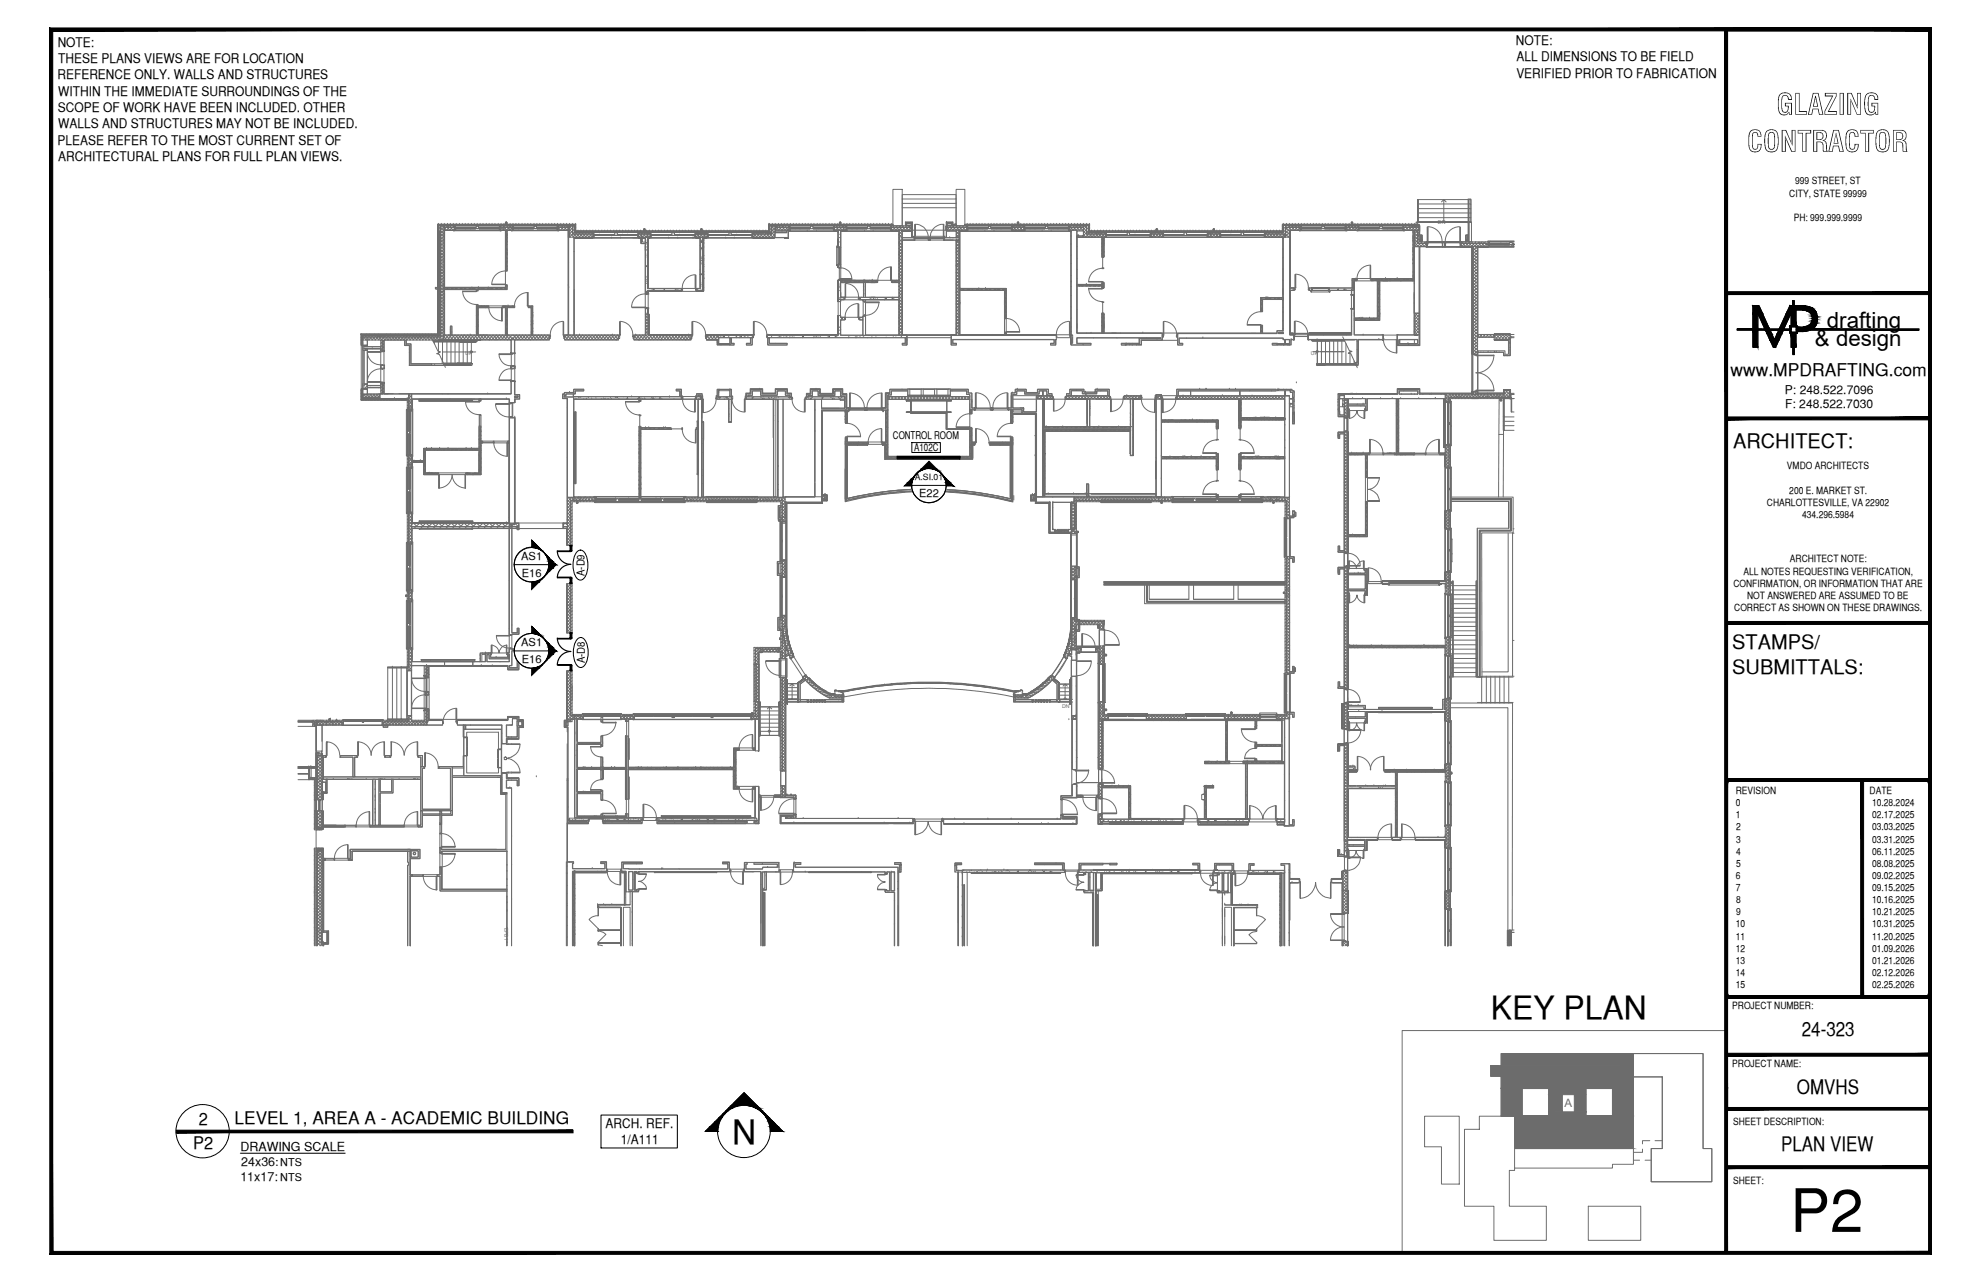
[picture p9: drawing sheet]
<svg xmlns="http://www.w3.org/2000/svg" width="432mm" height="279mm" viewBox="0 0 432 279" stroke-linecap="round" stroke-linejoin="round" font-family="sans-serif">
<defs><g id="words">
<text font-size="13.1" x="390.2" y="268.5">P2</text>
<text font-size="7.3" x="159.6" y="249.2">N</text>
<text font-size="7" x="324.9" y="222.1">KEY PLAN</text>
<g font-size="6.3">
<text x="387.2" y="25">GLAZING</text>
<text x="380.8" y="33.1">CONTRACTOR</text>
</g>
<g font-size="4.9">
<text x="398.2" y="71.5">drafting</text>
<text x="395.6" y="75.5">&amp; design</text>
</g>
<g font-size="4.4">
<text x="377.8" y="97.5">ARCHITECT:</text>
<text x="377.6" y="141.5">STAMPS/</text>
<text x="377.6" y="146.9">SUBMITTALS:</text>
<text x="392.7" y="225.8">24-323</text>
<text x="391.7" y="238.5">OMVHS</text>
<text x="388.2" y="250.8">PLAN VIEW</text>
</g>
<g font-size="3.8">
<text x="377.2" y="82">www.MPDRAFTING.com</text>
<text x="43.3" y="245.2">2</text>
<text x="51.1" y="245">LEVEL 1, AREA A - ACADEMIC BUILDING</text>
<text x="42.1" y="250.5">P2</text>
</g>
<g font-size="2.9">
<text x="12.6" y="10.2">NOTE:</text>
<text x="330.4" y="9.8">NOTE:</text>
<text x="12.5" y="17.3">REFERENCE ONLY. WALLS AND STRUCTURES</text>
<text x="12.7" y="13.7">THESE PLANS VIEWS ARE FOR LOCATION</text>
<text x="330.5" y="16.9">VERIFIED PRIOR TO FABRICATION</text>
<text x="330.6" y="13.3">ALL DIMENSIONS TO BE FIELD</text>
<text x="12.7" y="20.8">WITHIN THE IMMEDIATE SURROUNDINGS OF THE</text>
<text x="12.6" y="24.4">SCOPE OF WORK HAVE BEEN INCLUDED. OTHER</text>
<text x="12.7" y="27.9">WALLS AND STRUCTURES MAY NOT BE INCLUDED.</text>
<text x="12.5" y="31.5">PLEASE REFER TO THE MOST CURRENT SET OF</text>
<text x="12.7" y="35.1">ARCHITECTURAL PLANS FOR FULL PLAN VIEWS.</text>
<text x="132" y="245.9">ARCH. REF.</text>
<text x="135.3" y="249.4">1/A111</text>
</g>
<g font-size="2.7">
<text x="52.4" y="250.8">DRAWING SCALE</text>
<text x="52.4" y="257.4">11x17:</text>
<text x="52.6" y="254.1">24x36:</text>
</g>
<g font-size="2.6">
<text x="389.1" y="85.8">P: 248.522.7096</text>
<text x="389.1" y="89">F: 248.522.7030</text>
</g>
<text font-size="2.5" fill="#6c6c6c" x="341" y="241.3">A</text>
<g font-size="2.4">
<text x="200.3" y="108.4">E22</text>
<text x="113.6" y="122">AS1</text>
<text x="113.7" y="125.7">E16</text>
<text x="113.6" y="140.8">AS1</text>
<text x="113.7" y="144.5">E16</text>
<text x="61.1" y="254.2">NTS</text>
<text x="61.1" y="257.4">NTS</text>
</g>
<g font-size="2.3">
<text x="194.6" y="95.6">CONTROL ROOM</text>
<text x="199.3" y="98.3">A102C</text>
<text x="127.4" y="125.5" transform="rotate(-90 127.4 125.5)">A-D9</text>
<text x="127.4" y="144.6" transform="rotate(-90 127.4 144.6)">A-D8</text>
</g>
<g font-size="2.2">
<text x="391.3" y="40.2">999 STREET, ST</text>
<text x="390" y="42.9">CITY, STATE 99999</text>
<text x="391" y="48.2">PH: 999.999.9999</text>
<text x="389.5" y="102.3">VMDO ARCHITECTS</text>
<text x="390" y="107.6">200 E. MARKET ST.</text>
<text x="385.1" y="110.3">CHARLOTTESVILLE, VA 22902</text>
<text x="392.8" y="113">434.296.5984</text>
<text x="380" y="125.2">ALL NOTES REQUESTING VERIFICATION,</text>
<text x="390.1" y="122.6">ARCHITECT NOTE:</text>
<text x="377.8" y="127.9">CONFIRMATION, OR INFORMATION THAT ARE</text>
<text x="380.8" y="130.6">NOT ANSWERED ARE ASSUMED TO BE</text>
<text x="378" y="133.2">CORRECT AS SHOWN ON THESE DRAWINGS.</text>
<text x="378.3" y="173">REVISION</text>
<text x="407.5" y="173">DATE</text>
<text x="378.3" y="178.3">1</text>
<text x="378.4" y="175.7">0</text>
<text x="408" y="175.7">10.28.2024</text>
<text x="408" y="178.3">02.17.2025</text>
<text x="378.5" y="181">2</text>
<text x="378.5" y="183.6">3</text>
<text x="408" y="181">03.03.2025</text>
<text x="408" y="183.6">03.31.2025</text>
<text x="378.4" y="191.6">6</text>
<text x="378.5" y="186.2">4</text>
<text x="378.5" y="188.9">5</text>
<text x="408" y="186.2">06.11.2025</text>
<text x="408" y="188.9">08.08.2025</text>
<text x="408" y="191.6">09.02.2025</text>
<text x="378.4" y="194.2">7</text>
<text x="378.5" y="196.8">8</text>
<text x="408" y="194.2">09.15.2025</text>
<text x="408" y="196.8">10.16.2025</text>
<text x="378.3" y="202.1">10</text>
<text x="378.5" y="199.5">9</text>
<text x="408" y="199.5">10.21.2025</text>
<text x="408" y="202.1">10.31.2025</text>
<text x="378.3" y="204.8">11</text>
<text x="378.3" y="207.5">12</text>
<text x="408" y="204.8">11.20.2025</text>
<text x="408" y="207.5">01.09.2026</text>
<text x="378.3" y="210.1">13</text>
<text x="378.3" y="212.7">14</text>
<text x="378.3" y="215.4">15</text>
<text x="408" y="210.1">01.21.2026</text>
<text x="408" y="212.7">02.12.2026</text>
<text x="408" y="215.4">02.25.2026</text>
<text x="377.6" y="219.9">PROJECT NUMBER:</text>
<text x="377.6" y="232.5">PROJECT NAME:</text>
<text x="377.8" y="245.2">SHEET DESCRIPTION:</text>
<text x="377.8" y="257.9">SHEET:</text>
</g>
<text font-size="1.9" x="199.4" y="104.7">A.SI.01</text>
<g font-size="1.1" fill="#6c6c6c">
<text x="313.4" y="48.9">DN</text>
<text x="101.4" y="77.3">UP</text>
<text x="285.7" y="77.3">UP</text>
<text x="231.5" y="154.3">DN</text>
<text x="69" y="169.3" transform="rotate(90 69 169.3)">E1</text>
<text x="69" y="185.8" transform="rotate(90 69 185.8)">E1</text>
<text x="69" y="202.2" transform="rotate(90 69 202.2)">E1</text>
<text x="110" y="202.2" transform="rotate(90 110 202.2)">EFB1</text>
</g>
</g></defs>
<!-- layer: LIGHT_2 -->
<g fill="none" stroke="#6c6c6c" stroke-width=".22">
<path d="M95.4 48.9v13.8v-13.8l.2 .2-.2-.2h14.8zM95.4 59.5h.1M95.4 58.8h.1M95.4 58.2h.1M95.4 57.5h.1M95.4 56.9h.1M95.4 56.2h.1M95.4 55.6h.1M95.4 54.9h.1M95.4 54.3h.1M95.4 53.6h.1M95.4 53h.1"/>
<path d="M95.4 52.3h.1M95.4 51.7h.1M95.4 51.1h.1M95.4 50.4h.1M95.4 49.7h.1M95.4 49.1h.1M95.4 52.6h.1M95.4 53.3h.1M95.4 54.6h.1M95.4 50h.1M95.4 49.4h.1M95.4 59.8h.1"/>
<path d="M95.4 59.2h.1M95.4 58.5h.1M95.4 57.8h.1M95.4 57.2h.1M95.4 56.6h.1M95.4 55.9h.1M95.4 55.2h.1M95.4 54h.1M95.4 52h.1M95.4 51.4h.1M95.4 50.7h.1M95.5 59.7h.1"/>
<path d="M95.5 59.1h.1M95.5 58.4h.1M95.5 57.8h.1M95.5 57.1h.1M95.5 56.5h.1M95.5 55.8h.1M95.5 55.2h.1M95.5 54.5h.1M95.5 53.8h.1M95.5 53.2h.1M95.5 52.6h.1M95.5 51.9h.1"/>
<path d="M95.5 51.2h.1M95.5 50.6h.3M95.5 50h.1M95.5 49.3h.1M95.5 49h14.7h-14.7v13.7zM95.6 48.9h.1M95.6 49v.1M95.6 51.7h.2M95.6 51.1h.2M95.6 50.8h.2M95.6 59.5h.2M95.6 58.8h.2"/>
<path d="M95.6 58.2h.2M95.6 57.5h.2M95.6 56.9h.2M95.6 56.2h.2M95.6 55.6h.2M95.6 54.9h.2M95.6 54.3h.2M95.6 53.6h.2M95.6 53h.2M95.6 52.3h.2M95.7 49.1h-.1M95.9 48.9v.1"/>
<path d="M96 49.5l-.4 .3M96 50.1l-.3 .4M96 58h.1M96 53.9h.1M96 49.2h.9zM96 49.2v24.2h-16.9v1.8M96 50.8l-.2 .3M96 51.5l-.2 .3M96 52.2l-.2 .3M96 52.9l-.2 .3M96 53.6l-.2 .2M96 54.3l-.2 .2"/>
<path d="M96 54.9l-.2 .3M96 55.6l-.2 .3M96 56.3l-.2 .3M96 57l-.2 .3M96 57.7l-.2 .3M96 58.4l-.2 .3M96 59.1l-.2 .3M96 59.8l-.2 .3M96 58.5h.1M96 59.2l.1 .1M96 54.6h.1M96.1 53.7l.7 .7"/>
<path d="M96.1 59h.1M96.1 53.5h.1M96.1 56.6h.1M96.1 49.6h.1M96.1 57.3h.1M96.1 49.2v24.3h-17.3M96.1 59.9l.6 .7M96.1 59.2l.6 .7M96.1 58.5l.6 .7M96.1 57.8l.6 .7M96.1 57.2l.6 .6M96.1 56.5l.6 .6"/>
<path d="M96.1 55.8l.6 .7M96.1 55.1l.6 .7M96.1 54.4l.6 .7M96.1 53l.6 .7M96.1 52.3l.6 .7M96.1 51.7l.6 .6M96.1 51l.6 .6M96.1 50.3l.6 .6M96.1 49.6l.6 .6M96.2 48.9h.1M96.2 49v.1M96.4 49.1l-.3 .3"/>
<path d="M96.4 49.2l.3 .3M96.5 48.9v.1M96.7 49.2v23.8h1.5v-1.9M96.7 51.2h.1M96.7 52.5h.1M96.7 58.1h.1M96.7 59.4h.1M96.7 56.8l.1 .1M96.7 52.9l-.6 .6M96.7 53.6l-.6 .6M96.7 57l-.6 .7M96.7 57.7l-.6 .7"/>
<path d="M96.7 49.5l-.6 .6M96.7 50.2l-.6 .6M96.7 50.8l-.6 .7M96.7 51.5l-.6 .7M96.7 52.2l-.6 .6M96.7 54.3l-.6 .6M96.7 55l-.6 .6M96.7 55.6l-.6 .7M96.7 56.3l-.6 .7M96.7 58.4l-.6 .7M96.7 59.1l-.6 .7M96.7 59.8l-.6 .7"/>
<path d="M96.8 48.9h.1M96.8 49.5l.1 .1M96.9 49v.1M96.9 49.2h.8v-.1h-2.1v2.1h.2v22l-.4-.4v-9.8v9.8h.1M96.9 49.2v1zM96.9 50.2h2.2M96.9 49.5h2.2M97 49.1h-1.4v1.4M97.1 49.1v.1M97.2 48.9v.1M97.3 49.5l-.4 .4M97.4 49.5h.1"/>
<path d="M97.5 48.9h.1M97.5 49l.2 .1M97.6 49.2l-.3 .3M97.7 49.5h.1M97.9 48.9v.1M98 49.5l-.7 .7-.4-.4M98 50.2h-1.1v12.4h13.3v-12.4h-1.2v-1h2.7v1h-1.1M98 49.2h-.3v-.1h-2.1v2.1h.2v-.7M98.1 49.5l.6 .7 .4-.4M98.2 48.9h.1M98.2 49v.2M98.3 49.2l-.3 .3"/>
<path d="M98.5 48.9v.1M98.7 49.5l.4 .3M98.8 48.9h.1M98.8 49v.2M98.9 50.2l.2 .1zM98.9 50.2h10.4M99 49.1h-1.3h1.3M99 49.2l-1 1-.6-.7M99.1 49.1l.2 .1zM99.1 49.2l-.1-.2h10.2l-.2 .2M99.1 49.2h.2v.5h-.2zM99.1 49.7h.2v.5h-.2z"/>
<path d="M99.1 48.9v.1M99.1 50.2h9.9M99.3 49.8v.4h9.5v-.4M99.3 49.7h.1M99.4 49.8h.1M99.4 48.9h.1M99.4 49.8h1.1h-1.1M99.4 49.8h4.2zM99.4 49.8h4.2M99.4 49.8l-.1-.1h4.5l-.2 .1M99.4 49.7h4.2M99.5 49h.1"/>
<path d="M99.8 48.9v.1M100.1 48.9h.1M100.1 49h.1M100.5 49.8h-1.1h1.1M100.5 48.9v.1M100.5 49.8h1h-1M100.8 48.9h.1M100.8 49h.1M101.1 48.9v.1M101.4 48.9h.1M101.4 49h.1M101.5 49.8h2.1z"/>
<path d="M101.5 49.8h-1h1M101.5 49.8h.1M101.7 48.9v.1M102 48.9h.1M102 49h.1M102.4 48.9v.1M102.7 48.9h.1M102.7 49h.1M103.1 48.9v.1M103.4 48.9h.1M103.4 49h.1M103.7 48.9v.1"/>
<path d="M103.8 49.7h-4.5h4.5M103.8 49.3h.5v.5h-.5zM104 48.9h.1M104 49h.1M104.3 48.9v.1M104.5 49.8h1h-1M104.5 49.8h4.2zM104.5 49.8h4.2M104.5 49.8h.1M104.5 49.8l-.2-.1h4.5l-.1 .1M104.5 49.7h4.2M104.6 48.9h.1"/>
<path d="M104.6 49h.1M105 48.9v.1M105.3 48.9h.1M105.3 49h.1M105.5 49.8h-1h1M105.5 49.8h.1M105.5 49.8h1.1h-1.1M105.7 48.9v.1M106 48.9h.1M106 49h.1M106.3 48.9v.1M106.6 49.8h-1.1h1.1"/>
<path d="M106.6 49.8h.1M106.6 48.9h.1M106.6 49h.1M106.9 48.9v.1M107.3 48.9h.1M107.3 49h.1M107.6 48.9v.1M107.6 49.8h-1h2.1h-1M107.9 48.9h.1M107.9 49h.1M108.3 48.9v.1M108.6 48.9h.1"/>
<path d="M108.6 49h.1M108.8 49.2h.2v.5h-.2zM108.8 49.2h-9.5h9.5M108.8 49.7h-4.5h4.5M108.8 49.7h.2v.5h-.2zM108.8 49.1l.2 .1zM108.8 49.7h.1M108.9 48.9v.1M109 49.5h.1M109 50.2h2.7M109 50.2l.3 .1zM109 50.2h.1"/>
<path d="M109 49.5h2.7M109.1 49.5l.7 .7M109.2 48.9h.1M109.2 49v.2M109.3 49.2l-.3 .3M109.5 49.2h2M109.5 50.2h.1M109.5 48.9v.1M109.7 49.2v1M109.8 49.5l.6 .7 .7-.7M109.9 48.9h.1M109.9 49v.2"/>
<path d="M110 49.2l-1 1M110.1 59.1a2.95 2.95 0 0 0-2.9 2.9M110.2 48.6l.1-.2 .3 .1v.5M110.2 58.9h.4v.2h-.4zM110.2 48.9l-14.7 .1v13.7M110.2 52.1h.1M110.2 56.5h.3M110.2 57.1h.1M110.2 48.5l.2-.1 .1 .2M110.2 50.9h.4M110.2 49.1h-1h1M110.2 49h.1"/>
<path d="M110.2 49.1h.1M110.2 50.2h.3v8.7h-.3v-8.7v8.7h.4l-.1-8.7M110.2 53.8h.3M110.2 51.8h.3M110.2 50.6h.3M110.2 55h.3M110.2 53.2v.1M110.2 58.7h.3M110.2 58.4h.3M110.2 57.9h.3M110.2 57.7h.3M110.2 57.4h.3"/>
<path d="M110.2 57h.3M110.2 56.7h.3M110.2 56h.3M110.2 55.8h.3M110.2 55.5h.3M110.2 54.7h.3M110.2 54.5h.3M110.2 54h.3M110.2 53.5h.3M110.2 53h.3M110.2 52.8h.3M110.2 52.6h.3"/>
<path d="M110.2 52.1h.3M110.2 51.6h.3M110.2 51.1h.3M110.3 58l.2 .2h-.3M110.3 57l.2 .2h-.3M110.3 56.1l.2 .1h-.3M110.3 55.1l.2 .1h-.3M110.3 54.1l.2 .2h-.3M110.3 53.1l.2 .2h-.3M110.3 52.1l.2 .2h-.3M110.3 51.2l.2 .2h-.3M110.3 48.9l.3 .1-.2 .1"/>
<path d="M110.3 49.2h.1M110.3 48.9l-.1 .1 .1 .1M110.3 48.9h.1M110.3 57.1l.2 .2M110.3 50.2l.2 .2M110.3 58l.2 .2M110.3 56l.2 .3M110.3 55.1l.2 .2M110.3 54.2l.2 .2M110.3 53.1l.2 .2M110.3 52.2l.2 .2M110.3 51.2l.2 .2"/>
<path d="M110.3 57.9l.2 .2M110.3 57l.2 .1M110.3 55l.2 .2M110.3 54l.2 .2M110.3 53l.2 .3M110.3 52.1l.2 .2M110.3 51.1l.2 .2M110.4 48.5h-.2v.5M110.4 48.9h.1M110.5 49.5l.6 .7 .6-.6M110.5 50.3l-.1-.1 .1 .2h-.3M110.5 49.1h.1"/>
<path d="M110.5 49h.1M110.5 49.1v.1M110.5 51.2h.1M110.5 55.6h.1M110.5 51.9h.1M110.6 48.9h14.9l-.3 .2 .3-.2v1.5l-.2 .1 .2-.1h14.8h-14.8v-1.5zM110.6 55.2h.1M110.6 57h.1M110.6 49h14.8v1.4h14.9h-14.9v-1.4zM110.6 51.1v.1M110.6 51.7v.1M110.6 52.6v.1"/>
<path d="M110.6 54.5v.1M110.6 55.4v.1M110.6 56.3v.2M110.6 57.9v.1M110.6 58.5v.2M110.7 49.2l-1 1M110.9 48.9v.1M111 49.2v1M111.2 48.9h.1M111.2 49v.2M111.2 49.5l.5 .6M111.4 50.2l.3 .1z"/>
<path d="M111.4 50.2h10.5M111.4 49.2l-.3 .3M111.5 48.9v.1M111.6 49.1h-1.1h1.1M111.6 49.1l.3 .1zM111.6 49.2v-.2h10.1v.2M111.7 49.2h.2v.5h-.2zM111.7 49.7h.2v.5h-.2zM111.7 50.2h9.9M111.8 48.9h.1M111.8 49h.1M111.9 49.8v.4h9.5v-.4"/>
<path d="M111.9 49.7h.1M112 49.8h1.1h-1.1M112 49.8h4.3zM112 49.8h4.3M112 49.8h.1M112 49.8l-.1-.1h4.5l-.1 .1M112 49.7h4.3M112.1 48.9v.1M112.5 48.9h.1M112.5 49h.1M112.8 48.9v.1M113.1 48.9h.1"/>
<path d="M113.1 49.8h-1.1h1.1M113.1 49.8h1h-1M113.1 49.8h.1M113.2 49h.1M113.4 48.9v.1M113.8 48.9h.1M113.8 49h.1M114.1 49.8h-1h1M114.1 49.8h.1M114.1 48.9v.1M114.4 48.9h.1M114.4 49h.1"/>
<path d="M114.7 48.9v.1M115.1 48.9h.1M115.1 49h.1M115.2 49.8h-1h2.1h-1M115.4 48.9v.1M115.7 48.9h.1M115.8 49h.1M116 48.9v.1M116.4 48.9h.1M116.4 49.7h-4.5h4.5M116.4 49.3h.6v.5h-.6zM116.4 49h.1"/>
<path d="M116.7 48.9v.1M117 48.9h.1M117 49.8h.1M117 49h.1M117.1 49.8h1h-1M117.1 49.8h4.2zM117.1 49.8h4.2M117.1 49.8l-.1-.1h4.4l-.1 .1M117.1 49.7h4.2M117.3 48.9v.1M117.7 48.9h.1M117.7 49h.1"/>
<path d="M118 48.9v.1M118.1 49.8h-1h1M118.1 49.8h1.1h-1.1M118.1 49.8h.1M118.3 48.9h.1M118.3 49h.1M118.6 48.9v.1M119 48.9h.1M119 49h.1M119.2 49.8h-1.1h1.1M119.2 49.8h.1M119.3 48.9v.1"/>
<path d="M119.6 48.9h.1M119.6 49h.1M120 48.9v.1M120.2 49.8h-1h2.1h-1M120.3 48.9h.1M120.3 49h.1M120.6 48.9v.1M120.9 48.9h.1M120.9 49h.1M121.2 48.9v.1M121.4 49.2h.2v.5h-.2zM121.4 49.2h-9.5h9.5"/>
<path d="M121.4 49.7h-4.4h4.4M121.4 49.7h.2v.5h-.2zM121.4 49.1l.3 .1zM121.4 49.7h.1M121.5 48.9h.1M121.6 49.2l3.7-.1v1.6h4v1.1h-4.1v21.2h9.6v1.1h-11.7v-1.1h.8v-22.8h-2.3zM121.6 49.5h2.3v-.3v1v-.7zM121.6 50.2l.3 .1zM121.6 50.2h2.3M121.6 49h.1M121.8 49.2l-.2 .1M121.9 49.5h.1"/>
<path d="M121.9 48.9v.1M122.1 49.5l-.5 .5M122.2 48.9h.1M122.2 49v.2M122.4 49.2l-.2 .3M122.6 48.9v.1M122.6 49.5h.1M122.8 49.5l-.6 .7-.6-.5M122.9 48.9h.1M122.9 49v.2M122.9 50.2h.9v22.8h-.9M122.9 49.5l.7 .7 .3-.4-.3-.3"/>
<path d="M122.9 49.2h.2M123.1 49.1h-1.4h1.4M123.1 49.2l-.2 .3M123.2 48.9v.1M123.3 49.1v.1M123.4 49.5h.1M123.5 48.9h.1M123.5 49v.1M123.6 49.1v.1M123.8 49.1v.1M123.8 49.2l-.9 1-.7-.7M123.8 48.9v.1"/>
<path d="M123.9 49.2l-.8-.1h2.2v1.3h.1M123.9 49.2h.9v1.8h4.5h-4.5v-1.8zM123.9 50.4v1.4M124 49.1h1.3v1.3v-1.3l-2.2 .1M124 57.2l-.1 .1M124.1 51.2h.1M124.1 50.8l.9 .9M124.1 48.9h.1M124.1 49.2v2.5h5.2M124.1 51.7h-.1v21.3h1.1v-21.3M124.1 49.3v.2M124.1 51.5l.2 .2"/>
<path d="M124.1 50.1l.7 .6M124.1 49.4l.7 .7M124.2 49v.1M124.5 48.9v.1M124.7 49.1l-.6 .5M124.7 49.2l.1 .2M124.8 50h.1M124.8 50.9h.1M124.8 48.9h.1M124.8 49v.1M124.8 51h.1M124.8 51l-.7 .6"/>
<path d="M125.1 54.8l.1 .1M125.1 51l.6 .7M125.2 51.9h3.8zM125.2 51.8h2.9M125.2 48.9v.1M125.3 49.1l-1.2 1.2M125.3 49.8l-1.2 1.1M125.3 50.5l-.5 .4M125.3 49.7h.1M125.3 49.1h.1M125.3 50.5v.2h3.8M125.3 49h-14.7v.1"/>
<path d="M125.3 50.4h15M125.4 50h.1M125.4 49.4h.1M125.4 49v1.4M125.5 49.7h.1M125.5 49.1h.1M125.5 48.9h.1M125.5 51l-.7 .7M125.7 50.4h.1M125.7 51l.7 .7M125.8 50.7l-.3 .3M126 50.4v.3"/>
<path d="M126 50.4h.1M126.2 51l-.7 .7M126.3 50.4h.1M126.4 51l.7 .7M126.5 50.7l-.3 .3M126.6 50.4v.3M126.6 50.4h.1M126.9 50.4h.1M127.1 51l.7 .7M127.2 50.7l-1 1M127.3 50.4v.3M127.3 50.4h.1"/>
<path d="M127.6 50.4h.1M127.8 51l.7 .7M127.9 50.4v.3l-1 1M127.9 50.4h.1M128.3 50.4h.1M128.5 51l.7 .7M128.6 50.4v.3l-1 1M128.6 50.4h.1M128.9 50.4h.1M129 51.8l.3 .1zM129 51.8h10.7M129.2 50.6h-3.9h3.9"/>
<path d="M129.2 50.4h.1M129.2 50.4v.1M129.2 51l.1 .1M129.3 50.7h.2v.4h-.2zM129.3 51.1h.2v.7h-.2zM129.3 50.6l.2 .1zM129.3 51.8h9.9M129.3 51.3l-.3 .4M129.5 51.3v.5h9.5v-.5M129.5 51.1v.1M129.5 50.4h.1M129.6 51.3h1.1h-1.1"/>
<path d="M129.6 51.2l4.3 .1zM129.6 51.3h4.3M129.6 51.3h.1M129.6 51.3l-.1-.1h4.5l-.1 .1M129.6 51.2h4.3M129.9 50.4h.1M129.9 50.4v.1M130.2 50.4h.1M130.5 50.4h.1M130.5 50.4v.1M130.7 51.2h-1.1h1.1M130.7 51.3h1h-1"/>
<path d="M130.7 51.3h.1M130.7 51.2h.1M130.8 50.4h.1M131.2 50.4h.1M131.2 50.4v.1M131.5 50.4h.1M131.7 51.2h-1h1M131.7 51.3h.1M131.8 50.4h.1M131.8 50.4v.1M132.1 50.4h.1M132.5 50.4h.1"/>
<path d="M132.5 50.4v.1M132.8 51.3h-1h2.1h-1.1M132.8 51.2h-1h2.1h-1.1M132.8 50.4h.1M133.1 50.4h.1M133.1 50.4v.1M133.3 51.9h.1M133.4 50.4h.1M133.8 50.4h.1M133.8 50.4v.1M134 51.1h-4.5h4.5M134 50.7h.6v.6h-.6z"/>
<path d="M134.1 50.4h.1M134.4 50.4h.1M134.4 50.4v.1M134.6 51.3h.1M134.7 51.3h1h-1M134.7 51.2l4.2 .1zM134.7 51.3h4.2M134.7 51.3l-.1-.1h4.4l-.1 .1M134.7 51.2h4.2M134.7 50.4h.1M135.1 50.4h.1M135.1 50.4v.1"/>
<path d="M135.3 51.9h.1M135.4 50.4h.1M135.7 50.4h.1M135.7 51.2h-1h1M135.7 51.3h1.1h-1.1M135.7 51.3h.1M135.7 51.2h.1M135.7 50.4v.1M136 50.4h.1M136.4 50.4h.1M136.4 50.4v.1M136.7 50.4h.1"/>
<path d="M136.8 51.2h-1.1h1.1M136.8 51.3h.1M136.8 51.2h.1M137 50.4h.1M137 50.4v.1M137.4 50.4h.1M137.7 50.4h.1M137.7 50.4v.1M137.8 51.3h-1h2.1h-1M137.8 51.2h-1h2.1h-1M137.9 51.8h1.6M138 50.4h.1"/>
<path d="M138.3 50.4h.1M138.3 50.4v.1M138.6 50.4h.1M138.9 50.4h.1M138.9 50.4v.1M139 50.7h.2v.4h-.2zM139 50.7h-9.5h9.5M139 51.1h-4.4h4.4M139 51.1h.2v.7h-.2zM139 50.6l.3 .1zM139 51.1v.1M139.2 51h2.5l-2.5 .1"/>
<path d="M139.2 51.8l.2 .1zM139.2 51.4l.3 .3M139.3 50.7v-.2h-10.1l.1 .2-1 1M139.3 50.4h.1M139.4 51.7l-.1 .1M139.4 51.9h.3M139.6 51l.6 .7M139.6 50.4v.3l-.3 .3M139.6 50.4h.1M139.7 51.9h-.3h.3M139.7 52.3v.1M139.8 50.7v1.1"/>
<path d="M140 50.4h.1M140 51l-.7 .7M140 51.8h.5M140.1 53.1h.2M140.2 51l.7 .7M140.3 50.4l-.3 .6M140.3 50.4h.1M140.3 50.6h-1h1M140.3 50l.2-.2 .2 .2v.5M140.3 50.5h.1M140.3 50.6h.1M140.4 50.6h.1"/>
<path d="M140.5 51h.1M140.5 49.9h-.2v.6M140.5 50.6h.1M140.5 50.4h.1M140.6 50.1l-.2-.2-.1 .2M140.6 50.4h.1M140.6 51.7l.1 .1M140.7 51.9v.9v-1h-1.5v-1.1h2.5v1.1h-.5v11.1h7.3v.5h-7.3v.5h-.5v-10.8M140.7 50.5h.1M140.7 51.9h-.7h.7M140.7 51.9h-.9v1.2h.9v-.3h-.7v-1h-.3v1.3h1M140.7 53.1h.1"/>
<path d="M140.7 53.6v.9M140.7 50.4h12.1M140.7 53.1v14.1M140.7 51l-.7 .7M140.7 51.7v12.2M140.7 57.8h.1M140.8 52.3v.1M140.8 56.1l-.1 .1M140.8 57.9l.2 .1-.2 .1zM140.8 53.8h.1M140.8 53.1v.1M140.8 54.4v.1"/>
<path d="M140.9 50.4v.3M140.9 50.4h.1M140.9 52.8v.1M140.9 51l.6 .7M141 50.7l-.3 .3M141 55.4h.1M141 54.3v.1M141.2 55.8l-.2-.1 .2 .1M141.2 50.7v1.1M141.2 50.4h.1M141.2 51.8v11.1M141.3 51.9h.2h-.2v11z"/>
<path d="M141.3 51.9v11M141.3 51.9h.2M141.4 51l-.7 .7h.5h-2M141.4 51h.1M141.5 51.8l.2 .1zM141.5 51.8h10.4M141.5 51.9h-.2h.2M141.5 51.9h-.2v11M141.5 50.4v.3h-2.1M141.5 50.4h.1M141.6 50.6h-.9h.9M141.6 51l.1 .1"/>
<path d="M141.7 50.7l-.3 .3M141.7 50.7h.2v.4h-.2zM141.7 51.1h.2v.7h-.2zM141.7 50.6l.2 .1zM141.7 50.7l-.1-.2h10.2l-.1 .2M141.7 51.7h-.5v11.2h7.3M141.7 51.8h9.9M141.7 51.3l-.3 .4M141.9 51.3v.5h9.5v-.5M141.9 50.4h.1M141.9 51.1v.1M142 51.3h1.1h-1.1"/>
<path d="M142 51.2l4.3 .1zM142 51.3h4.3M142 51.3h.1M142 51.3l-.1-.1h4.5l-.1 .1M142 51.2h4.3M142.2 50.4h.1M142.2 50.4v.1M142.6 50.4h.1M142.9 50.4h.1M142.9 50.4v.1M143.1 51.2h-1.1h1.1M143.1 51.3h.1"/>
<path d="M143.1 51.3h1h-1M143.2 50.4h.1M143.5 50.4h.1M143.5 50.4v.1M143.8 50.4h.1M144.1 50.4h.1M144.1 51.2h-1h1M144.1 50.4v.1M144.1 51.3h.1M144.5 50.4h.1M144.8 50.4h.1M144.8 50.4v.1"/>
<path d="M145.2 50.4h.1M145.2 51.3h-1h2.1h-1M145.2 51.2h-1h2.1h-1M145.5 50.4h.1M145.5 50.4v.1M145.7 51.9h.1M145.8 50.4h.1M146.1 50.4h.1M146.1 50.4v.1M146.4 51.1h-4.5h4.5M146.4 50.7h.6v.6h-.6zM146.4 50.4h.1"/>
<path d="M146.7 50.4h.1M146.7 50.4v.1M147.1 51.3h1h-1M147.1 51.2l4.2 .1zM147.1 51.3h4.2M147.1 51.3h.1M147.1 51.3l-.1-.1h4.4l-.1 .1M147.1 50.4h.1M147.1 51.2h4.2M147.4 50.4h.1M147.4 50.4v.1M147.7 51.9h.1"/>
<path d="M147.8 50.4h.1M148.1 50.4h.1M148.1 50.4v.1M148.1 51.2h-1h1M148.1 51.3h1.1h-1.1M148.1 51.3h.1M148.1 51.2h.1M148.4 50.4h.1M148.7 50.4h.1M148.7 50.4v.1M149 50.4h.1M149.2 51.2h-1.1h1.1"/>
<path d="M149.2 51.3h.1M149.4 50.4h.1M149.4 50.4v.1M149.7 50.4h.1M150.1 50.4h.1M150.1 50.4v.1M150.2 51.3h-1h2.1h-1M150.2 51.2h-1h2.1h-1M150.4 50.4h.1M150.7 50.4h.1M150.7 50.4v.1M151 50.4h.1"/>
<path d="M151.1 51.9h.1M151.3 50.4h.1M151.3 50.4v.1M151.4 50.7h.2v.4h-.2zM151.4 50.7h-9.5h9.5M151.4 51.1h-4.4h4.4M151.4 51.1h.2v.7h-.2zM151.4 50.6l.3 .1zM151.4 51.1v.1M151.5 59.9h.2v3h-.2zM151.5 59.9a2.83 2.83 0 0 0-2.8 2.9M151.6 51.8l.3 .1z"/>
<path d="M151.6 50.7h2.6v1.1h-1v11.6h-1.3v-.5h.7v-11.1h-1zM151.6 51.7h1.5h-.4v11.2h-.8M151.6 51h2.6h-2.6M151.6 50.4h.1M151.6 51.4l.3 .3M151.9 51.9h.7zM151.9 50.7h2.1M152 50.4v.3M152 50.4h.1M152 51l.6 .7M152 51h.1M152 50.7l-.4 .4"/>
<path d="M152.3 50.4h.1M152.3 50.7v1.1M152.6 59.9h.1M152.6 51.8h.1M152.6 51.9v11h-11.3M152.7 50.4v.3M152.7 50.4h.1M152.7 53.7h.1M152.7 57.1v.2v-.2M152.7 58.7h-.1M152.7 54.4h.1M152.7 53.6v.1"/>
<path d="M152.7 51l.6 .7M152.7 54.4v.1M152.7 50.7l-.9 1M152.8 59.8l.2-.1v.2zM152.8 54h.3l-.1 .3zM152.8 50.4h-12.1h12.1M152.8 50.6h-1h1M152.8 50v-.2l.2 .1 .1 .6M152.8 50.4h.1M152.8 50.5h.1M152.8 50.6h.1M152.8 52.6l.2 .1-.1 .1z"/>
<path d="M152.9 56l.1 .1M152.9 56.8h-.1M153 51h.1M153 49.9h-.2v.6M153 50.6h.1M153 56.3v.2M153 52.3l-.1 .2M153 50.1l-.2-.2v.2M153 50.5v-.1a.18 .18 0 0 0-.2 .1 .18 .18 0 0 0 .2 .2v-.2M153 50.4h.1M153.1 50.4h14.5l.2 .1-.2-.1v-1.5l.2 .2-.2-.2h15.4h-15.4v1.5zM153.1 54.6h.1"/>
<path d="M153.1 57.5h-.1h.1M153.1 50.4h14.5v-1.4h15.4h-15.4v1.4zM153.1 51.7h1.1M153.1 50.4h14.5M153.1 55.3h.1M153.1 59.9v.1M153.2 51.8h.2v11.6h-.2zM153.3 50.4v.3M153.3 50.4h.1M153.4 51.8v11.6M153.4 51l.6 .7M153.4 52.4h.1"/>
<path d="M153.4 52v.1M153.4 58.2h.1M153.4 50.7l-1 1M153.4 51.9h.1M153.4 52.2v.1M153.4 52.8v.2M153.4 53.8v.1M153.4 55.6v.2M153.4 56.3v.1M153.4 56.6v.1M153.4 57.5v.2M153.4 59.1v.1"/>
<path d="M153.4 59.7v.1M153.4 53.1h.1M153.5 51.9h.4h-.4M153.5 51.8l.4 .1h-.4M153.5 50.7v1.1M153.6 50.4h.1M153.7 51h.1M153.9 50.4v.3M153.9 50.4h.1M153.9 51.8l.3 .1zM153.9 51.8h10.4M154.1 50.6h-1.1h1.1"/>
<path d="M154.1 51l.1 .2M154.1 50.6l.3 .1zM154.2 50.7h.2v.4h-.2zM154.2 51.1h.2v.7h-.2zM154.2 51.8h9.9M154.2 51.3l-.4 .4M154.2 50.4h.1M154.4 51.3v.5h9.5v-.5M154.4 51.1v.1M154.4 51.3h.1M154.5 51.3h1h-1M154.5 51.2l4.2 .1z"/>
<path d="M154.5 51.3h4.2M154.5 51.3l-.1-.1h4.5l-.2 .1M154.5 51.2h4.2M154.6 50.4h.1M154.6 50.4v.1M154.9 50.4h.1M155.2 50.4h.1M155.2 50.4v.1M155.5 51.2h-1h1M155.6 51.3h1h-1M155.6 50.4h.1M155.9 50.4h.1"/>
<path d="M155.9 50.4v.1M156.2 50.4h.1M156.5 50.4h.1M156.5 50.4v.1M156.6 51.2h-1h1M156.7 51.3h2zM156.7 51.2h2zM156.8 50.4h.1M157.2 50.4h.1M157.2 50.4v.1M157.5 50.4h.1M157.8 50.4h.1"/>
<path d="M157.8 50.4v.1M158.2 51.9h.1M158.2 50.4h.1M158.5 50.4h.1M158.5 50.4v.1M158.8 50.4h.1M158.9 51.1h-4.5h4.5M158.9 50.7h.5v.6h-.5zM159.1 50.4h.1M159.1 50.4v.1M159.4 50.4h.1M159.5 51.3h1.1h-1.1"/>
<path d="M159.5 51.2l4.3 .1zM159.5 51.3h4.3M159.5 51.3h.1M159.5 51.3l-.1-.1h4.5l-.1 .1M159.5 51.2h4.3M159.8 50.4h.1M159.8 50.4v.1M160.1 51.9h.1M160.1 50.4h.1M160.4 50.4h.1M160.4 50.4v.1M160.6 51.2h-1.1h1.1"/>
<path d="M160.6 51.3h1h-1M160.6 51.3h.1M160.6 51.2h.1M160.8 50.4h.1M161.1 50.4h.1M161.1 50.4v.1M161.4 50.4h.1M161.6 51.2h-1h1M161.6 51.3h.1M161.7 50.4h.1M161.7 50.4v.1M162.1 50.4h.1"/>
<path d="M162.4 50.4h.1M162.4 50.4v.1M162.7 51.3h-1h2.1h-1M162.7 51.2h-1h2.1h-1M162.7 50.4h.1M163 50.4h.1M163 50.4v.1M163.3 50.4h.1M163.7 50.4h.1M163.7 50.4v.1M163.9 50.7h.2v.4h-.2zM163.9 50.7h-9.5h9.5"/>
<path d="M163.9 51.1h-4.5h4.5M163.9 51.1h.2v.7h-.2zM163.9 50.6l.2 .1zM163.9 51.1v.1M164 50.4h.1M164.1 50.7h3.8l-.1-.1v-1.5l4.2 .1-.2 2.7-7.7-.1zM164.1 51.8l.2 .1zM164.1 51.4l.2 .3M164.1 50.7l.1-.2h-10.1v.2l-1 1v11.7h-1.2M164.3 50.4v.3h3.6M164.3 50.4h.1M164.3 51.9h4.4z"/>
<path d="M164.3 51l.7 .7M164.5 50.7l-.4 .4M164.5 51h.1M164.5 51.8h.1M164.7 50.4h.1M164.8 51l-.7 .7M165 50.4v.3M165 50.4h.1M165 51l.7 .7M165.2 50.7l-.4 .3M165.3 51h.1M165.3 50.4h.1"/>
<path d="M165.4 51.8h3.1M165.5 51l-.7 .7M165.6 50.4v.3M165.6 50.4h.1M165.7 51l.7 .7M165.8 50.7l-.3 .3M165.9 50.4h.1M166.1 51h.1M166.2 51l-.7 .7M166.3 50.4v.3M166.3 50.4h.1M166.4 51l.7 .7"/>
<path d="M166.5 50.7l-.3 .3M166.6 50.4h.1M166.6 51.8h.1M166.8 51h.1M166.9 50.4v.3M166.9 50.4h.1M167.1 51l.7 .7M167.2 50.7l-1 1M167.3 50.4h.1M167.3 51h.1M167.6 48.9h.1M167.6 49.5h.1"/>
<path d="M167.6 50.2h.1M167.6 50.4v.3M167.6 51h.1M167.6 49.2h.1M167.6 49.8h.1M167.6 51l-.7 .7M167.6 49.5h.2M167.6 50.2h.2M167.7 48.9h.1M167.7 49h.1M167.8 49.1l2.1 .1-2.1-.1v1.5h.1h-.1zM167.8 50.6h-3.6h3.6"/>
<path d="M167.8 51l.7 .7M167.9 51h.1M167.9 50.7h.1M168 51h.1M168 48.9v.1M168.1 49.1l-.3 .3M168.2 50.9h.1M168.2 49.2v1.8h-4.1M168.2 49.2h.8zM168.2 49.3l.7 .7M168.2 50.7l.7 .7M168.2 50l.7 .7"/>
<path d="M168.3 48.9h.1M168.3 49v.1M168.7 48.9v.1M168.7 51.9h-4.4h4.4M168.8 49.1l-1 1M168.8 49.2l.1 .1M168.9 50.4l-1.3 1.3M168.9 49.2v2.5h-4.8M168.9 49.7l-1.3 1.3M168.9 51.1l-.6 .6M168.9 50.7h.1M168.9 51.7l.1 .1"/>
<path d="M169 48.9h.1M169 49v.1M169 50.4h2.4v.3h-2.4zM169 49.2v1zM169 50.2h3M169 50.2h.1M169 50.4h2.4M169.1 49.5l.6 .7 .7-.7M169.2 49.1h-1.4v1.5M169.2 49.2h1.4M169.2 49.5h.1M169.3 48.9v.1"/>
<path d="M169.3 49.1v.1M169.4 49.2l-.4 .3h3M169.4 49.5h.1M169.5 49.1v.1M169.7 48.9h.1M169.7 49v.1M169.7 49.1v.1M169.8 49.5l.6 .7 .7-.7M169.9 49.5h.1M170 48.9v.1M170.1 49.2l-1.1 1M170.3 48.9h.1"/>
<path d="M170.3 49v.2M170.5 49.5l.6 .7 .7-.7M170.5 50.2l-.1 .1M170.6 49.5h.1M170.6 48.9v.1M170.8 49.5h.1M170.8 49.2l-.4 .3M170.9 48.9h.1M170.9 49v.2M171 51.9h.8h-.8M171.2 49.5l.6 .7 .2-.2M171.3 48.9v.1"/>
<path d="M171.4 49.2l-.3 .3M171.5 51.9v-.1h-2.6v-1.1h2.6v-.5h.3v1.7M171.6 48.9h.1M171.6 49v.2M171.8 50.4h.1M171.8 49.1h-1.9h1.9M171.8 51.9h-.8h.8M171.8 51.8h.1M171.8 50.4v1.5M171.9 49.5l.1 .2M171.9 50.3l-.1 .1M171.9 48.9v.1"/>
<path d="M172 49.2h.2v.5h-.2zM172 49.7h.2v.7h-.2zM172 49.1l.2 .1zM172 49.2l-.2-.2h10.2l-.1 .2M172 49.3l-.2 .2M172.2 49.8v.6h9.5v-.6M172.2 49.7h.1M172.3 48.9h.1M172.3 49.8h1.1h-1.1M172.3 49.8h4.2zM172.3 49.8h4.2M172.3 49.8h.1"/>
<path d="M172.3 49.8l-.1-.1h4.5l-.2 .1M172.3 49h.1M172.3 49.7h4.2M172.6 48.9v.1M172.9 48.9h.1M172.9 49h.1M173.2 48.9v.1M173.4 49.8h-1.1h1.1M173.4 49.8h1h-1M173.4 49.8h.1M173.5 48.9h.1M173.5 49h.1"/>
<path d="M173.9 48.9v.1M174.2 48.9h.1M174.2 49h.1M174.4 49.8h-1h1M174.4 49.8h.1M174.5 48.9v.1M174.9 48.9h.1M174.9 49h.1M175.2 48.9v.1M175.5 49.8h-1.1h2.1h-1M175.5 48.9h.1M175.5 49h.1"/>
<path d="M175.8 48.9v.1M176 50.4h.1M176.1 48.9h.1M176.1 49h.1M176.5 48.9v.1M176.7 49.7h-4.5h4.5M176.7 49.3h.5v.5h-.5zM176.8 48.9h.1M176.8 49h.1M177.1 48.9v.1M177.3 49.8h.1M177.4 49.8h1h-1"/>
<path d="M177.4 49.8h4.1zM177.4 49.8h4.1M177.4 49.8l-.2-.1h4.5l-.2 .1M177.4 49.7h4.1M177.4 48.9h.1M177.4 49h.1M177.8 48.9v.1M177.9 50.4h.1M178.1 48.9h.1M178.1 49h.1M178.4 49.8h-1h1M178.4 49.8h1.1h-1.1"/>
<path d="M178.4 48.9v.1M178.8 48.9h.1M178.8 49h.1M179.1 48.9v.1M179.4 48.9h.1M179.4 49h.1M179.5 49.8h-1.1h1.1M179.5 49.8h.1M179.7 48.9v.1M180 48.9h.1M180 49h.1M180.4 48.9v.1"/>
<path d="M180.5 49.8h-1h2h-1M180.7 48.9h.1M180.7 49h.1M181 48.9v.1M181.4 48.9h.1M181.4 49h.1M181.7 49.2h.2v.5h-.2zM181.7 49.2h-9.5h9.5M181.7 49.7h-4.5h4.5M181.7 49.7h.2v.7h-.2zM181.7 49.1l.2 .1zM181.7 48.9v.1"/>
<path d="M181.7 49.7h.1M181.9 49.2h2.5v1.2h-1.1v3.4h-.6v-3.4h-.8zM181.9 50.2h2.5M181.9 50.4h.2zM181.9 50.4h-10.1M181.9 49.5h2.5M182 48.9h.1M182 49h.1M182.1 50.4h-10.3M182.1 49.5l-.2 .3M182.1 50.4h.6M182.2 49.5l.7 .7 .9-1v1.2"/>
<path d="M182.3 48.9v.1M182.4 49.2l-.2 .3M182.5 49.2v1.2M182.6 48.9h.1M182.6 49v.2M182.6 50.4l.1 3.2M182.6 58.2v-.3v.3M182.6 53.6v-1.5v1.5M182.7 50.6h.1M182.7 57.7h.6v.5h-.6zM182.7 53.8v-3.6h.5v3.6M182.7 53.8h.6v3.9h-.4"/>
<path d="M182.7 53.8v-.2h-.3v4.3h.3v-.2h-.3h.3l-.1 .5M182.7 50.4h-.6h.6M182.8 58.2h.5v.2h-.5zM182.8 57.7v.1M182.9 49.2h1.1M182.9 58.4v2.5M183 49.1h-1h1M183 48.6l.1-.2 .2 .1v.5M183 49a.16 .16 0 0 1 .3-.1 .16 .16 0 0 1 0 .2h-.1M183 49v.1M183 49h.1M183 49.1h.1"/>
<path d="M183 48.9v.1M183 52.7v.1M183 51.8h-.1M183.1 54l-.7-.2h.3v3.9v-.2h.4M183.1 49.2h.1M183.1 48.9h.1M183.1 49h-15.5v1.4M183.1 54.1v3.4M183.1 55.8v-1.7v1.7M183.1 54.1v3.4zM183.2 57.5h.1M183.1 57.5v.1l.1-.1"/>
<path d="M183.1 54.1v-.2l.1 .2M183.1 49.2l-.9 1-.3-.3M183.1 51v.1M183.2 53.9l-.1 .2v-.2l.2-.1h-.6v3.9h.6l-.2-.2 .1 .1M183.2 54.1l-.1-.1 .1 3.5M183.2 48.9h.1M183.2 58l.1 .1M183.2 54.1v3.4M183.2 57.7v.5M183.2 48.6l-.2-.2v.2M183.3 58.4a2.28 2.28 0 0 1 2.4 2.3M183.3 48.5h-.3v.5"/>
<path d="M183.3 49.1h.1M183.3 50.4h.7M183.3 49.1v.1M183.3 49h.1M183.3 48.9h11.3M183.3 49h11.3M183.6 49.5l.7 .7M183.6 48.9v.1M184 49.5h.1M184 48.9h.1M184 49v.2M184.1 50.4h.3z"/>
<path d="M184.1 50.4h10.5M184.1 50.4h-.8h.8M184.1 50.4h-.8v10.7h12.7v-10.7M184.3 49.1h-1h1M184.3 49.5l.1 .2M184.3 48.9v.1M184.3 49.1l.3 .1zM184.3 49.2v-.2h10.1v.2M184.4 49.2h.2v.5h-.2zM184.4 49.7h.2v.7h-.2zM184.4 49.3l-.8 .9-.7-.7M184.4 50l-.2 .2"/>
<path d="M184.4 50.4h9.9M184.6 48.9h.1M184.6 49.8v.6h9.5v-.6M184.6 49h.1M184.6 49.7h.1M184.7 49.8h1h-1M184.7 49.8h4.3zM184.7 49.8h4.3M184.7 49.8h.1M184.7 49.8l-.1-.1h4.5l-.1 .1M184.7 49.7h4.3M184.9 48.9v.1"/>
<path d="M185.2 48.9h.1M185.2 49h.1M185.5 48.9v.1M185.7 49.8h-1h1M185.7 49.8h.1M185.8 49.8h1h-1M185.9 48.9h.1M185.9 49h.1M186.2 48.9v.1M186.6 48.9h.1M186.6 49h.1M186.8 49.8h-1h1"/>
<path d="M186.8 49.8h.1M186.9 48.9v.1M187.2 48.9h.1M187.2 49h.1M187.5 48.9v.1M187.8 48.9h.1M187.8 49h.1M187.9 49.8h-1h2.1h-1M188.2 48.9v.1M188.4 50.4h.1M188.5 48.9h.1M188.5 49h.1"/>
<path d="M188.8 48.9v.1M189.1 49.7h-4.5h4.5M189.1 49.3h.6v.5h-.6zM189.2 48.9h.1M189.2 49h.1M189.5 48.9v.1M189.7 49.8h.1M189.8 48.9h.1M189.8 49.8h1h-1M189.8 49.8h4.2zM189.8 49.8h4.2M189.8 49.8l-.1-.1h4.4l-.1 .1"/>
<path d="M189.8 49h.1M189.8 49.7h4.2M190.1 48.9v.1M190.3 50.4h.1M190.4 48.9h.1M190.4 49h.1M190.8 48.9v.1M190.8 49.8h-1h1M190.8 49.8h1.1h-1.1M190.8 49.8h.1M191.1 48.9h.1M191.1 49h.1"/>
<path d="M191.5 48.9v.1M191.8 48.9h.1M191.8 49h.1M191.9 49.8h-1.1h1.1M191.9 49.8h.1M192.1 48.9v.1M192.4 48.9h.1M192.4 49h.1M192.7 48.9v.1M192.9 49.8h-1h2.1h-1M193 48.9h.1M193 49h.1"/>
<path d="M193.4 48.9v.1M193.7 48.9h.1M193.7 49h.1M194.1 48.9v.1M194.1 49.2h.2v.5h-.2zM194.1 49.2h-9.5h9.5M194.1 49.7h-4.4h4.4M194.1 49.7h.2v.7h-.2zM194.1 49.1l.3 .1zM194.1 58.2h.2v3h-.2zM194.1 49.7h.1M194.3 58.2a2.95 2.95 0 0 0-3 2.9"/>
<path d="M194.3 50.2h4.5M194.3 50.4h.3zM194.3 49.5h4.5M194.4 48.9h.1M194.4 49h.1M194.6 50.4h1.4zM194.6 41.3h2.1v7.9h-2.1zM194.6 49h-11.3h11.3M194.6 49.1h-.2h.2M194.9 49.2l-.6 .6M195.3 49.5l.7 .7 .6-.7M195.6 49.2l-1 1-.3-.3"/>
<path d="M196 51.2h.1M196 53.1h.1M196 55.6h.1M196 50.4h-1.4h1.4M196 51.8h.1M196 50.4l.7 .7M196 51.4h.1M196 51.1l.7 .7h-.2M196 59.6l.7 .7M196 49.5l.7 .7 .6-.7M196.2 50.2l-.2 .2-.7-.1M196.2 49.5h.1"/>
<path d="M196.2 51.8l-.2 .3 .7 .6M196.3 49.2l-1 1-.7-.7M196.5 50.2l.2 .2-.7 .7M196.5 51.8l.2 .2M196.7 53.8h.1M196.7 55h.1M196.7 56.9h.1M196.7 56.3l-.7 .6 .7 .7M196.7 57.3h.1M196.7 58.3l-.7 .7 .7 .6M196.7 57.7l-.7 .6 .7 .6M196.7 57l-.7 .6 .7 .6"/>
<path d="M196.7 55.6l-.7 .6 .7 .6M196.7 54.9l-.7 .6 .7 .7M196.7 54.2l-.7 .7 .7 .6M196.7 53.5l-.7 .7 .7 .6M196.7 52.8l-.7 .7 .7 .6M196.7 52.1l-.7 .7 .7 .6M196.7 52.3h.1M196.7 43.4h11.7v-1h-11.7v1.9h11.7M196.7 44.3v4.9M196.7 50.4h2.1zM196.7 50.4h2.1M196.7 59.7l-.7 .7"/>
<path d="M196.7 51.1l-.7 .7M196.7 59l-.7 .7M196.7 45.3h11.7M196.8 49.5h.1M196.9 49.2l-.2 .3M197.4 48.4v.7v-.6h1.4v.6M197.4 49.1h1.4v.1h-1.4zM197.6 48.6h1v.5h-1zM197.6 49.2l-.2 .3M197.7 48.6h.1M197.8 48.6h.1M197.9 50.2h.1"/>
<path d="M197.9 48.6h.1M198.1 48.6h.1M198.1 49.5l.7 .7M198.2 49.5h.1M198.2 48.6h.1M198.3 49.5h.1M198.3 49.2l-.9 1-.7-.7M198.3 48.6h.1M198.4 48.6h.1M198.5 48.6h.1M198.6 48.6v.5h.3v-.7l-.2 .2h-1.1v.5h-.2M198.8 50.2h.1"/>
<path d="M198.8 49.2v2.6zM198.8 50.4h-2.1h2.1M198.8 49.5l-.7 .7-.7-.7M198.8 50.2h7.4M198.9 48.4h-1.5l.2 .2M199.1 51.8h.1M199.1 51.5h.2v.3h-.2zM199.3 51.5h6.5v.3h-6.5zM199.3 52.3l.1 .1zM199.3 52.3h-2.6v20.7M199.4 51.5v-2.6h.1v2.6M199.4 52.3h3"/>
<path d="M199.5 52l-.2 .3v-.5h-2.6v.5h2.6M199.5 51.8h-.2v.5h.1v-.4h.1l-.1 .1v-.1h6.3v.1h-6.3M199.5 48.9a2.69 2.69 0 0 1 2.8 2.6M199.5 52h6M199.5 51.9h6M202.3 52v.3h.1v-.3v.3h.3v-.3l.1 .3v-.3M202.4 51.8l.4 .1M202.4 52.3h.1M202.4 52.3h.3M202.6 52.3l.2 .1zM202.8 51.8l-.5 .1M202.8 52.3h2.9"/>
<path d="M205.6 51.9l.2-.1v-.3h.2v.3h-.2v.5h-.1v-.4h-.2l.3 .4M205.6 48.9a2.69 2.69 0 0 0-2.8 2.6M205.6 51.5v-2.6h.1v2.6M205.6 51.8h.2l-.1 .1M205.7 52.3h.1M205.8 51.8h2.7v-1.6h.6v1.6h-.6h.6v21.3h-.6v-20.8h.6h-3.3M205.8 52.3h2M206.2 49.3h-.1v.9M206.2 49.2l.1 2.6zM206.2 48.4l.2 .2M206.2 49.1h1.5v.1h-1.5zM206.3 50.2h.1"/>
<path d="M206.3 49.1v-.6h1.3v.6h-.1M206.3 48.5h.1M206.4 50.4h2M206.4 48.6h1.1v.5h-1.1zM206.5 50.2h.1M206.6 49.2l-.3 .3h4.5h-4.5M206.6 48.6h.1M206.7 48.6h.1M206.8 50.2v.1M206.8 48.6h.1M206.9 49.5l-.6 .7h4.5M206.9 48.6h.1"/>
<path d="M207 51.8h.1M207.1 48.6h.1M207.2 48.6h.1M207.3 49.2l-.3 .3M207.3 48.6h.1M207.5 48.6l.2-.2v.6h.7h-.8h.8M207.7 48.4h-1.5v.7h.2v-.5h1.1v.5M207.7 49.2h.1M207.7 51.8h.1M207.8 49.5h.1M207.9 48.9v.1M208 49.2l-1 1-.6-.7"/>
<path d="M208.2 49v.2M208.2 48.9h.1M208.4 58h.1M208.4 41.3h1.9v7.9h-1.9zM208.4 43.4v5.5h-.7M208.4 49.1h-.7h.7M208.4 52.5h.1M208.4 59.4h.1M208.4 49.5l.7 .7M208.4 56.9h.1M208.4 54.3h.1M208.4 55h.1"/>
<path d="M208.4 52.3v20.7M208.5 51.8h.1M208.5 52.4l.6 .7-.6 .6M208.5 53.8l.6 .6-.6 .7M208.5 54.5l.6 .6-.6 .7M208.5 55.2l.6 .6-.6 .7M208.5 55.9l.6 .6-.6 .6M208.5 56.6l.6 .6-.6 .6M208.5 57.2l.5 .7M208.5 52.3h.1M208.5 58.4l.6 .7-.6 .7M208.5 59.1l.6 .7-.6 .6"/>
<path d="M208.5 59.8l.6 .7-.6 .6M208.5 50.4l.6 .7M208.5 51.1l.5 .7M208.5 53.1l.6 .7-.6 .6M208.6 50.2l-.1 .2M208.7 57.9l.4 .5-.6 .7M208.7 49.2l-1 1-.6-.7M208.9 57.9l-.4 .5M208.9 50.2l.2 .2-.6 .7M209 52.3l-.5 .7M209.1 50.6h.1M209.1 51.9h.1"/>
<path d="M209.1 57.5h.1M209.1 55.4h.1M209.1 58.7h.1M209.1 59.5h.1M209.1 49.5l.6 .7 .7-.7M209.1 50.4h.8M209.1 51.1l-.6 .7M209.2 50.4l-.1 22.6M209.4 49.2l-1 1-.7-.7M209.8 49.5l.6 .7 .4-.3M210.1 49.2l-1.1 1M210.3 48.9h11.4"/>
<path d="M210.3 49h11.4M210.5 50.4h.3zM210.5 50.4h10.4M210.5 50.4h-1.3h1.3h-1.3h1.3h-1.3v22.6h9.7h-9.7M210.5 50.4h-1.3v22.6h9.7h-9.8l.1-22.6v22.6M210.5 49.5l.3 .3M210.5 48.9v.1M210.6 49.1h-.3h.3M210.7 49.1l.2 .1zM210.7 49.2l-.1-.2h10.2l-.1 .2M210.8 49.2h.1v.5h-.1zM210.8 49.7h.1v.7h-.1z"/>
<path d="M210.8 49.2l-.4 .3M210.8 50.4h9.9M210.8 48.9h.1M210.8 49h.1M210.9 49.8v.6h9.6v-.6M210.9 49.7h.1M211 49.8h.1M211.1 49.8h1h-1M211.1 49.8h4.2zM211.1 49.8h4.2M211.1 49.8l-.2-.1h4.6l-.2 .1M211.1 49.7h4.2"/>
<path d="M211.1 48.9v.1M211.5 48.9h.1M211.5 49h.1M211.8 48.9v.1M212.1 48.9h.1M212.1 49.8h-1h1M212.1 49h.1M212.2 49.8h1h-1M212.5 48.9v.1M212.8 48.9h.1M212.8 49h.1M213.1 48.9v.1"/>
<path d="M213.2 49.8h2.1zM213.2 49.8h-1h1M213.2 49.8h.1M213.4 48.9h.1M213.4 49h.1M213.7 48.9v.1M214.1 48.9h.1M214.1 49h.1M214.4 48.9v.1M214.7 48.9h.1M214.7 50.4h.1M214.7 49h.1"/>
<path d="M215.1 48.9v.1M215.4 48.9h.1M215.4 49h.1M215.5 49.7h-4.6h4.6M215.5 49.3h.5v.5h-.5zM215.7 48.9v.1M216 48.9h.1M216 49h.1M216.1 49.8h1.1h-1.1M216.1 49.8h4.2zM216.1 49.8h4.2M216.1 49.8h.1"/>
<path d="M216.1 49.8l-.1-.1h4.5l-.2 .1M216.1 49.7h4.2M216.3 48.9v.1M216.7 48.9h.1M216.7 50.4h.1M216.7 49h.1M217 48.9v.1M217.2 49.8h-1.1h1.1M217.2 49.8h1h-1M217.2 49.8h.1M217.3 48.9h.1M217.3 49h.1"/>
<path d="M217.7 48.9v.1M218 48.9h.1M218 49h.1M218.2 49.8h-1h1M218.2 49.8h.1M218.3 48.9v.1M218.6 48.9h.1M218.6 49h.1M218.9 48.9v.1M219.3 48.9h.1M219.3 49.8h-1.1h2.1h-1M219.3 49h.1"/>
<path d="M219.6 48.9v.1M219.9 48.9h.1M219.9 49h.1M220.2 48.9v.1M220.5 49.2h.2v.5h-.2zM220.5 49.2h-9.6h9.6M220.5 49.7h-4.5h4.5M220.5 49.7h.2v.7h-.2zM220.5 49.1l.2 .1zM220.5 49.7h.1M220.6 48.9h.1M220.6 49h.1"/>
<path d="M220.7 49.2h2.5v1.2h-2.5zM220.7 50.4h.2zM220.7 50.2h2.5M220.7 49.5h2.5M220.7 49.5v.2M220.9 49.5l.6 .7 .6-.7M220.9 50.4h2zM220.9 48.9v.1M221.1 49.2l-.3 .3M221.2 49v.2M221.2 48.9h.1M221.2 49.2h1.1"/>
<path d="M221.2 49.2v1.2h1.1M221.4 49.5l-.6 .7-.1-.2M221.6 48.9v.1M221.7 48.5l.2-.1 .1 .2M221.7 49h-11.4h11.4M221.7 48.6l.2-.2 .2 .1v.5M221.7 49h.1M221.7 49.1h.1M221.7 49.2l-.2 .3M221.8 49.1h-1h1M221.8 49.1h.1M221.9 49.2h.1"/>
<path d="M221.9 48.9h.2l-.1 .2M221.9 48.9l-.2 .1 .2 .1M221.9 48.9h.1M221.9 49.5h.1M221.9 50.2h.1M222 48.5h-.3v.5M222 48.9h.1M222.1 48.9h15.4l-.3 .2 .3-.2v1.5l-.2 .1 .2-.1h14.5h-14.5v-1.5zM222.1 49h15.3v1.4h14.6h-14.6v-1.4zM222.1 49.1h.1M222.1 49h.1M222.1 49h15.3v1.4h14.6"/>
<path d="M222.2 48.9v.1M222.2 49.5l.7 .7 .3-.4M222.3 49.5h.1M222.4 49.2l-.2 .3M222.5 49v.2M222.5 48.9h.1M222.6 49.2v1.2M222.8 50.4h.1M222.8 48.9v.1M222.9 49.5l.3 .3M222.9 50.4h.3zM222.9 50.4h10.5"/>
<path d="M222.9 50.4h-2h2M223.1 49.1h-1h1M223.1 49.1l.3 .1zM223.2 48.9h.1M223.2 49.2h.2v.5h-.2zM223.2 49.7h.2v.7h-.2zM223.2 49h.1M223.2 50.4h9.9M223.4 49.8v.6h9.5v-.6M223.4 49.7h.1M223.5 49.8h.1M223.5 49.8h1h-1"/>
<path d="M223.5 49.8h4.2zM223.5 49.8h4.2M223.5 49.8l-.1-.1h4.4l-.1 .1M223.5 48.9v.1M223.5 49.7h4.2M223.8 48.9h.1M223.8 49h.1M224.2 48.9v.1M224.5 48.9h.1M224.5 49h.1M224.5 49.8h-1h1M224.6 49.8h1h-1"/>
<path d="M224.8 48.9v.1M225.1 48.9h.1M225.1 49h.1M225.4 48.9v.1M225.6 49.8h-1h1M225.6 49.8h.1M225.8 48.9h.1M225.8 49h.1M226.1 48.9v.1M226.4 48.9h.1M226.4 49h.1M226.6 49.8h-1h2.1h-1"/>
<path d="M226.8 48.9v.1M227.1 48.9h.1M227.1 49h.1M227.1 50.4h.1M227.4 48.9v.1M227.7 48.9h.1M227.7 49h.1M227.8 49.7h-4.4h4.4M227.8 49.3h.6v.5h-.6zM228 48.9v.1M228.3 48.9h.1M228.3 49h.1"/>
<path d="M228.5 49.8h1.1h-1.1M228.5 49.8h4.3zM228.5 49.8h4.3M228.5 49.8h.1M228.5 49.8l-.1-.1h4.5l-.1 .1M228.5 49.7h4.3M228.7 48.9v.1M229 48.9h.1M229 49h.1M229.1 50.4h.1M229.4 48.9v.1M229.6 49.8h-1.1h1.1"/>
<path d="M229.6 49.8h.1M229.6 49.8h1h-1M229.7 48.9h.1M229.7 49h.1M230 48.9v.1M230.3 48.9h.1M230.3 49h.1M230.6 49.8h-1h1M230.6 49.8h.1M230.6 48.9v.1M230.9 48.9h.1M230.9 49h.1"/>
<path d="M231.3 48.9v.1M231.6 48.9h.1M231.6 49h.1M231.7 49.8h-1h2.1h-1M232 48.9v.1M232.3 48.9h.1M232.3 49h.1M232.6 48.9v.1M232.9 48.9h.1M232.9 49.2h.2v.5h-.2zM232.9 49.2h-9.5h9.5M232.9 49.7h-4.5h4.5"/>
<path d="M232.9 49.7h.2v.7h-.2zM232.9 49.1l.2 .1zM232.9 49h.1M232.9 49.7h.1M233.1 49.5h3.1v-.3v1v-.7zM233.1 50.2h3.1M233.1 50.4h.3zM233.1 49.2l.1-.2h-10.1v.2l-.9 1-.6-.7M233.1 50.1l.1 .1M233.2 49.5l.7 .7M233.2 48.9v.1M233.4 50.4v22.6h-14.1v-10.1h-10.1"/>
<path d="M233.4 50.6h.1M233.4 53.1h.1M233.4 55.6h.1M233.4 57.5h.1M233.4 51.4h.1M233.5 49.2l-.4 .4M233.6 49v.2M233.6 48.9h.1M233.9 49.5l.7 .7 .6-.7M233.9 48.9v.1M234.2 49.2l-1 1M234.3 49v.2"/>
<path d="M234.3 48.9h.1M234.5 49.5h.1M234.6 48.9v.1M234.6 49.5l.7 .7 .6-.7M234.7 53.8h.1M234.7 51.9h.1M234.7 56.3h.1M234.7 58.7h.1M234.7 58.5l.1 .2M234.8 51.4v-1h1.4v1.3h4.8v-1h-3.8l.1-.1v-1.5l-4.2 .1v1.2h.3v24.4v-.8v-1h.4v1.8M234.8 51.7h.1M234.8 51.7h5.9"/>
<path d="M234.8 51.7v10.3M234.9 49v.2l-1 1M234.9 48.9h.1M234.9 51.7h.1M234.9 51.4v-.2l.1 .2M235.1 51.4v-.2v.2M235.1 49.1h-1.9h1.9M235.2 48.9v.1M235.3 49.5l.7 .7 .2-.2M235.3 49.1v.1M235.5 49.5h.1M235.5 48.9h.1"/>
<path d="M235.5 49v.1M235.6 49.1l-.3 .4M235.8 49.1v.1M235.8 48.9v.1M235.9 49.1h1.4v1.5h-.1h.1v-1.5l-2.6 .1M235.9 49.2l-.8-.1h2.2v1.5l-.1 .1h1.7M236 49.5l.2 .2M236.1 51.4v.3h-1.4v-.3h1.5v.3h-1.4M236.2 50.4l1.2 1.3M236.2 48.9h.1M236.2 49v.1M236.2 49.2v2.5h43.7v-.7h-4.1h4.1v.7h.3"/>
<path d="M236.2 51.1l.5 .6M236.2 49.3l-.2 .2M236.2 49.8v.1M236.2 49.7l.7 .7M236.3 49.1l-.1 .2M236.3 49.2l.6 .5M236.5 48.9v.1M236.9 48.9h.1M236.9 49v.1M236.9 49.2v1.8h4.1M236.9 49.2h-.7h.7M236.9 49.3l-.7 .7"/>
<path d="M236.9 50l-.7 .7M237 49.1l-.1 .2M237.2 48.9v.1M237.3 50.2l-1.1 1.2M237.3 49.6l-.4 .4M237.3 49.2h.1M237.3 49.8h.1M237.3 50.5h.1M237.3 50.6v.1M237.4 50.2h.1M237.4 49.5h.1M237.5 48.9h.1"/>
<path d="M237.5 49.2h.1M237.5 49.8h.1M237.5 51l.6 .7M237.6 50.7l-1 1M237.6 50.4h.1M237.9 51.7h.1M237.9 50.4v.3M237.9 50.4h.1M238.2 51l.6 .7M238.3 50.7l-1.1 1M238.3 50.4h.1M238.6 50.4v.3"/>
<path d="M238.6 50.4h.1M238.6 51l-.7 .7M238.9 51l.6 .7M238.9 50.4h.1M239 50.7l-.4 .3M239 51h.1M239.3 50.4v.3M239.3 50.4h.1M239.3 51l-.7 .7M239.5 51h.1M239.5 51l.7 .7v4.2M239.6 50.7l-.3 .3"/>
<path d="M239.6 50.4h.1M239.9 50.4v.3M239.9 50.4h.1M240 51h.1M240 51l-.7 .7M240.2 51.7h.5v4.2h-.5zM240.2 52.1v.2M240.2 53.1v.1M240.2 53.7v.1M240.2 55.2v.2M240.2 54.7h.1M240.2 58.4h.4v.1h-.4z"/>
<path d="M240.2 55.9h.4v.2h-.4zM240.2 50.4h.1M240.2 51l.7 .7M240.2 55.1l.1 .1M240.2 54.4h.1M240.2 58.5a2.95 2.95 0 0 0-2.9 2.9M240.3 52.6h.3M240.3 53.3h.3M240.3 50.7l-.3 .3M240.3 51.8l.1 .1M240.3 55.3h.3M240.3 51.9h.3"/>
<path d="M240.3 54.5l.1 .2M240.3 55.6l.1 .2M240.3 52.1h.3M240.3 53.8h.3M240.3 54.1h.3M240.3 54.4h.3M240.3 54.9h.3M240.3 55.1h.3M240.3 55.8h.3M240.3 52.6l.1 .2M240.3 52.7l.1 .1M240.3 53.7l.1 .1"/>
<path d="M240.3 52.8l.1 .1M240.3 54.7l.1 .2M240.3 55.7l.1 .1M240.3 56.1v2.3M240.3 51.7l.1 .1M240.4 51.8l-.1-.1v4.2M240.5 50.4v.3M240.5 50.4h.1M240.6 52.9l-.4 .1M240.6 55.7l.1 .1M240.6 53.5h.1M240.6 52.8h.1"/>
<path d="M240.6 54.6h-.3l.1 .1M240.6 55.6h-.3l.1 .1M240.6 53.6h-.3l.1 .1M240.6 51.7v4.2M240.7 51.9h.1M240.7 52.3l-.4 .1M240.7 54.9h-.1M240.7 51l-.7 .7M240.7 53l-.4 .1M240.7 51.7l.3 .1zM240.7 51.7h10.4M240.9 50.6h-3.6h3.6"/>
<path d="M240.9 50.4h.1M240.9 50.6l.3 .1zM240.9 50.7v-.2h10.1v.2M240.9 51l.1 .1M241 50.7h.2v.4h-.2zM241 51.1h.2v.6h-.2zM241 50.7l-.3 .3M241 51.4l-.3 .3M241.2 50.4h.1M241.2 51.3v.4h9.5v-.4M241.2 50.4v.1M241.2 51.1v.1"/>
<path d="M241.2 51.3h.1M241.3 51.3h1h-1M241.3 51.2l4.3 .1zM241.3 51.3h4.3M241.3 51.3l-.1-.1h4.5l-.1 .1M241.3 51.2h4.3M241.5 50.4h.1M241.8 50.4h.1M241.8 50.4v.1M242.2 50.4h.1M242.3 51.2h-1h1M242.4 51.3h1h-1"/>
<path d="M242.5 50.4h.1M242.5 50.4v.1M242.8 50.4h.1M243.1 50.4h.1M243.1 50.4v.1M243.4 51.2h-1h1M243.5 51.3h2.1zM243.5 51.2h2.1zM243.5 50.4h.1M243.8 50.4h.1M243.8 50.4v.1M244.1 50.4h.1"/>
<path d="M244.4 50.4h.1M244.4 50.4v.1M244.8 50.4h.1M245.1 50.4h.1M245.1 50.4v.1M245.4 50.4h.1M245.7 51.1h-4.5h4.5M245.7 50.7h.5v.6h-.5zM245.7 50.4h.1M245.7 50.4v.1M246.1 50.4h.1M246.3 51.3h.1"/>
<path d="M246.4 50.4h.1M246.4 51.3h1h-1M246.4 51.2l4.2 .1zM246.4 51.3h4.2M246.4 51.3l-.2-.1h4.5l-.1 .1M246.4 50.4v.1M246.4 51.2h4.2M246.7 50.4h.1M247 50.4h.1M247 50.4v.1M247.4 51.2h-1h1M247.4 51.3h1h-1"/>
<path d="M247.4 51.3h.1M247.4 51.2h.1M247.4 50.4h.1M247.7 50.4h.1M247.7 50.4v.1M248 50.4h.1M248.3 50.4h.1M248.3 50.4v.1M248.4 51.2h-1h1M248.7 50.4h.1M249 50.4h.1M249 50.4v.1"/>
<path d="M249.3 50.4h.1M249.5 51.3h-1h2.1h-1M249.5 51.2h-1h2.1h-1M249.6 50.4h.1M249.6 50.4v.1M249.9 50.4h.1M250.3 50.4h.1M250.3 50.4v.1M250.6 50.4h.1M250.7 50.7h.2v.4h-.2zM250.7 50.7h-9.5h9.5M250.7 51.1h-4.5h4.5"/>
<path d="M250.7 51.1h.2v.6h-.2zM250.7 50.6l.3 .1zM250.7 51.1v.1M250.9 50.7h2.5v1h-2.5zM250.9 51.7l.2 .1zM250.9 51.3l.4 .4M250.9 51h2.5M251 50.4h.1M251 50.4v.1M251.3 51l.6 .7M251.3 50.7h1M251.3 50.4h.1"/>
<path d="M251.3 50.7l-.4 .4M251.5 50.7v1M251.6 50.4v.3M251.6 50.4h.1M251.9 50.4h.1M252 50.1l.2-.3 .1 .7M252 51l.6 .7M252 50l.2-.1 .1 .2M252 50.6h-1h1M252 50.5v-.1a.18 .18 0 0 1 .3 0 .18 .18 0 0 1 0 .2 .18 .18 0 0 1-.3 0v-.1M252 50.4h.1M252 50.7l-.9 1"/>
<path d="M252.1 50.6h.1M252.2 50.7h.1M252.2 49.9l-.1-.1-.1 .2v.5M252.2 50.6h.1M252.3 50.6h.1M252.3 50.5h.1M252.3 50.4h.1M252.3 50.4h12.1M252.5 50.4h.1M252.7 51l.6 .7M252.7 50.7l-.9 1M252.8 50.7v1"/>
<path d="M252.9 50.4v.3M252.9 50.4h.1M253.2 51.7l.2 .1zM253.2 51.7h10.4M253.2 50.4h.1M253.3 50.6h-1h1M253.4 50.6l.2 .1zM253.4 50.7l-.1-.2h10.2l-.1 .2M253.4 51v.1M253.4 50.7h.2v.4h-.2zM253.4 51.1h.2v.6h-.2zM253.4 50.7l-1 1"/>
<path d="M253.4 51.4l-.3 .3M253.6 50.4h.1M253.6 50.4v.1M253.6 51.3v.4h9.5v-.4M253.6 51.1v.1M253.7 51.3h.1M253.7 51.3h1.1h-1.1M253.7 51.2l4.2 .1zM253.7 51.3h4.2M253.7 51.3l-.1-.1h4.5l-.2 .1M253.7 51.2h4.2M253.9 50.4h.1"/>
<path d="M254.2 50.4h.1M254.2 50.4v.1M254.5 50.4h.1M254.8 51.2h-1.1h1.1M254.8 50.4h.1M254.8 51.3h1h-1M254.8 50.4v.1M255.1 50.4h.1M255.5 50.4h.1M255.5 50.4v.1M255.8 51.2h-1h1M255.8 50.4h.1"/>
<path d="M255.9 51.3h2zM255.9 51.2h2zM256.2 50.4h.1M256.2 50.4v.1M256.5 50.4h.1M256.8 50.4h.1M256.8 50.4v.1M257.1 50.4h.1M257.4 50.4h.1M257.4 50.4v.1M257.7 50.4h.1M258.1 50.4h.1"/>
<path d="M258.1 51.1h-4.5h4.5M258.1 50.7h.5v.6h-.5zM258.1 50.4v.1M258.4 50.4h.1M258.8 50.4h.1M258.8 51.3h1h-1M258.8 51.2l4.2 .1zM258.8 51.3h4.2M258.8 51.3h.1M258.8 51.3l-.2-.1h4.5l-.1 .1M258.8 50.4v.1M258.8 51.2h4.2"/>
<path d="M259.1 50.4h.1M259.4 50.4h.1M259.4 50.4v.1M259.7 50.4h.1M259.8 51.2h-1h1M259.8 51.3h.1M259.8 51.3h1.1h-1.1M260 50.4h.1M260 50.4v.1M260.3 50.4h.1M260.7 50.4h.1M260.7 50.4v.1"/>
<path d="M260.9 51.2h-1.1h1.1M260.9 51.3h.1M261 50.4h.1M261.4 50.4h.1M261.4 50.4v.1M261.7 50.4h.1M261.9 51.3h-1h2.1h-1M261.9 51.2h-1h2.1h-1M262 50.4h.1M262 50.4v.1M262.3 50.4h.1M262.6 50.4h.1"/>
<path d="M262.6 50.4v.1M263 50.4h.1M263.1 50.7h.2v.4h-.2zM263.1 50.7h-9.5h9.5M263.1 51.1h-4.5h4.5M263.1 51.1h.2v.6h-.2zM263.1 50.6l.3 .1zM263.1 51.1v.1M263.3 50.4h.1M263.3 50.4v.1M263.3 50.7h2.6v1h-2.6zM263.3 51.7l.3 .1z"/>
<path d="M263.3 51.4l.4 .3M263.3 51h2.6M263.4 51l-.1 .1M263.7 50.4h.1M263.7 51l.7 .7M263.7 50.7h1M263.8 51h.1M263.8 50.7l-.3 .3M263.9 50.7v1M264 50.4v.3M264 50.4h.1M264.1 51l-.6 .7"/>
<path d="M264.3 50.4h.1M264.4 51l.6 .7M264.4 50.4h-12.1h12.1M264.4 50.1l.1-.3 .2 .1v.6M264.4 50.5a.18 .18 0 0 0 .3 .2 .18 .18 0 0 0 0-.3h-.2v.1M264.4 50.7l-.2 .3M264.4 50l.2-.1 .1 .2M264.5 50.6h-1h1M264.5 50.4h.1M264.5 50.6h.1M264.6 50.7h.1M264.7 49.9l-.3 .1 .1 .5"/>
<path d="M264.7 50.6h.1M264.7 50.4h.1M264.7 50.4h14.8l.2 .1-.2-.1v-1.5l.3 .2-.3-.2h15.1h-15.1v1.5zM264.7 50.4h14.9v-1.4h15h-15v1.4zM264.7 50.5h.1M264.8 51l-.6 .7M264.9 50.4h.1M265 51l.7 .7M265.1 50.7l-.2 .3M265.2 50.4v1.3M265.2 50.4h.1M265.5 51.7h.1"/>
<path d="M265.5 51l-.6 .7M265.6 50.4h.1M265.6 51.7l.3 .1zM265.6 51.7h10.4M265.7 50.6h-1h1M265.7 51l.2 .1M265.8 50.6l.3 .1zM265.9 50.4h.1M265.9 50.7h.2v.4h-.2zM265.9 51.1h.2v.6h-.2zM265.9 51.4l-.3 .3M265.9 50.4v.1"/>
<path d="M266.1 51.3v.4h9.5v-.4M266.1 51.1v.1M266.1 51.3h.1M266.2 51.3h1h-1M266.2 51.2l4.2 .1zM266.2 51.3h4.2M266.2 51.3l-.1-.1h4.4l-.1 .1M266.2 50.4h.1M266.2 51.2h4.2M266.6 50.4h.1M266.6 50.4v.1M266.9 50.4h.1"/>
<path d="M267.2 50.4h.1M267.2 51.2h-1h1M267.2 50.4v.1M267.3 51.3h1h-1M267.5 50.4h.1M267.8 50.4h.1M267.8 50.4v.1M268.2 50.4h.1M268.3 51.3h2.1zM268.3 51.2h2.1zM268.3 51.2h-1h1M268.3 51.3h.1"/>
<path d="M268.3 51.2h.1M268.5 50.4h.1M268.5 50.4v.1M268.8 50.4h.1M269.2 50.4h.1M269.2 50.4v.1M269.5 50.4h.1M269.8 50.4h.1M269.8 50.4v.1M270.1 50.4h.1M270.4 50.4h.1M270.4 50.4v.1"/>
<path d="M270.5 51.1h-4.4h4.4M270.5 50.7h.6v.6h-.6zM270.8 50.4h.1M271.1 50.4h.1M271.1 50.4v.1M271.1 51.3h.1M271.2 51.3h1h-1M271.2 51.2l4.3 .1zM271.2 51.3h4.3M271.2 51.3l-.1-.1h4.5l-.1 .1M271.2 51.2h4.3M271.4 50.4h.1"/>
<path d="M271.8 50.4h.1M271.8 50.4v.1M272.1 50.4h.1M272.2 51.2h-1h1M272.3 51.3h1h-1M272.4 50.4h.1M272.4 50.4v.1M272.7 50.4h.1M273 50.4h.1M273 50.4v.1M273.3 51.2h-1h1M273.4 51.3h2.1z"/>
<path d="M273.4 51.2h2.1zM273.4 50.4h.1M273.7 50.4h.1M273.7 50.4v.1M274 50.4h.1M274.3 50.4h.1M274.3 50.4v.1M274.7 50.4h.1M275 50.4h.1M275 50.4v.1M275.3 50.4h.1M275.6 50.7h.2v.4h-.2z"/>
<path d="M275.6 50.7h-9.5h9.5M275.6 51.1h-4.5h4.5M275.6 51.1h.2v.6h-.2zM275.6 50.6l.2 .1zM275.6 51.1v.1M275.7 50.4h.1M275.7 50.4v.1M275.8 51.7l.2 .1zM275.8 50.7l.1-.2h-10.2l.1 .2-.2 .3M275.8 51.4l.2 .3M276 51h.1M276 50.4h.1"/>
<path d="M276 51.7h3.7M276.1 51l.6 .7M276.2 51.7h3.4v13.1M276.3 50.4v.3M276.3 50.4h.1M276.6 50.4h.1M276.8 51l.6 .7M276.9 50.7l-1 1M276.9 50.4v.3M276.9 50.4h.1M277.3 50.4h.1M277.5 51l.6 .7"/>
<path d="M277.6 50.7l-1.1 1M277.6 50.4v.3M277.6 50.4h.1M277.9 50.4h.1M278.2 51l.6 .7M278.3 50.4v.3l-1.1 1M278.3 50.4h.1M278.3 51h.1M278.6 51l-.7 .7M278.6 50.4h.1M278.9 50.4v.3M278.9 50.4h.1"/>
<path d="M278.9 51l.6 .7M279 50.7l-.4 .3M279.2 50.4h.1M279.3 51l-.7 .7M279.5 50.4v.3M279.5 50h.1M279.5 49.4h.1M279.5 51l.4 .3M279.5 49.1h.1M279.5 50.4h.1M279.5 49.7h.1M279.6 50.7l-.3 .3"/>
<path d="M279.7 51.9h.1M279.7 54.4h.1M279.7 56.3h.1M279.7 58.7h.1M279.7 50h.1M279.7 49.4h.1M279.7 48.9h.1M279.7 49v.1M279.7 52.1h.1M279.7 50.6h-3.8h3.8M279.7 49.1h.1M279.9 51.7h-.2v20.4h-1.3v.6h-21.7v2.5h1.1"/>
<path d="M280.1 48.9v.1M280.2 50.8l-.9 .9M280.2 50.2l-.5 .3M280.2 50.2h.1M280.2 50.6h.1M280.2 51.5l-.2 .2M280.2 51.4h.1M280.2 51.7h.1M280.2 51.7v-2.2h3.3h-3.3v2.2h1l-.1 11.5h1M280.2 51l.7 .7M280.2 50.3l1 .9M280.2 49.6l1 .9"/>
<path d="M280.3 49.5h.1M280.4 48.9h.1M280.4 49v.1M280.5 49.1l-.8 .7M280.7 49.5l-.5 .6M280.7 48.9v.1M280.8 49.5l.3-.4h-1.4v1.6v-1.6h2.2h-2.2v1.6h-3.5l-.4 .4M280.9 49.5l.6 .7 .6-.7M281.1 49.5h.1M281.1 48.9h.1M281.1 49v.1M281.2 50.5l-1 1"/>
<path d="M281.2 51.2l-.5 .5M281.2 50.4v12.3M281.2 50.2v12.5zM281.2 49.1v.1M281.4 48.9v.1M281.4 49.5l-1.2 1.3M281.4 49.1v.1M281.7 48.9h.1M281.7 49v.2M281.7 49.2l-.2 .3M281.8 49.5h.1M282 48.9v.1"/>
<path d="M282.3 59.8h.1v2.9h-.1zM282.3 49.5l.6 .7 .6-.6M282.3 49v.2h-1.1M282.3 48.9h.1M282.4 59.8a2.83 2.83 0 0 1 2.8 2.9M282.4 49.2l-.2 .3M282.6 49.5h.1M282.7 48.9v.1M282.9 49.5l.6 .6M283 49v.2M283 48.9h.1M283.1 49.2l-.9 1-.6-.7"/>
<path d="M283.2 50.2l.3 .1zM283.2 50.2h10.4M283.3 49.5h.1M283.3 49.1h-1.4h1.4M283.3 48.9v.1M283.4 49.1l.3 .1zM283.4 49.2l-.1-.2h10.2l-.1 .2M283.5 50.2h-2.3M283.5 49.2h.2v.5h-.2zM283.5 49.7h.2v.5h-.2zM283.5 50.2h9.9M283.7 48.9h.1"/>
<path d="M283.7 49.8v.4h9.5v-.4M283.7 49h.1M283.7 49.7h.1M283.7 49.8h.1M283.8 49.8h1h-1M283.8 49.8h4.2zM283.8 49.8h4.2M283.8 49.8l-.1-.1h4.4l-.1 .1M283.8 49.7h4.2M284 48.9v.1M284.3 48.9h.1M284.3 49h.1"/>
<path d="M284.6 48.9v.1M284.8 49.8h-1h1M284.9 49.8h1h-1M284.9 48.9h.1M284.9 49h.1M285.2 48.9v.1M285.6 48.9h.1M285.6 49h.1M285.9 49.8h-1h1M285.9 49.8h2.1zM285.9 48.9v.1M286.3 48.9h.1"/>
<path d="M286.3 49h.1M286.6 48.9v.1M286.9 48.9h.1M286.9 49h.1M287.2 48.9v.1M287.5 48.9h.1M287.5 49h.1M287.8 48.9v.1M288.1 49.7h-4.4h4.4M288.1 49.3h.6v.5h-.6zM288.2 48.9h.1M288.2 49h.1"/>
<path d="M288.5 48.9v.1M288.8 49.8h1h-1M288.8 49.8h4.3zM288.8 49.8h4.3M288.8 49.8h.1M288.8 49.8l-.1-.1h4.5l-.1 .1M288.8 49.7h4.3M288.9 48.9h.1M288.9 49h.1M289.2 48.9v.1M289.5 48.9h.1M289.5 49h.1"/>
<path d="M289.8 49.8h-1h1M289.8 49.8h.1M289.8 48.9v.1M289.9 49.8h1h-1M290.1 48.9h.1M290.1 49h.1M290.4 48.9v.1M290.8 48.9h.1M290.8 49h.1M290.9 49.8h-1h1M290.9 49.8h.1M291.1 48.9v.1"/>
<path d="M291.5 48.9h.1M291.5 49h.1M291.8 48.9v.1M292 49.8h-1h2.1h-1.1M292.1 48.9h.1M292.1 49h.1M292.4 48.9v.1M292.7 48.9h.1M292.7 49h.1M293.1 48.9v.1M293.2 49.2h.2v.5h-.2zM293.2 49.2h-9.5h9.5"/>
<path d="M293.2 49.7h-4.5h4.5M293.2 49.7h.2v.5h-.2zM293.2 49.1l.2 .1zM293.2 49.7h.1M293.4 48.9h.1M293.4 49.2h2.6v1h-2.6zM293.4 50.2l.2 .1zM293.4 50.2h2.6M293.4 49.5l2.6 .1M293.4 49h.1M293.5 49.2l-.1 .1M293.8 48.9v.1"/>
<path d="M293.8 49.2h2M293.8 50.2h1M293.9 49.5h.1M293.9 49.5l.7 .7 .6-.7M294.1 49v1.2M294.1 48.9h.1M294.2 49.2l-.8 .8M294.4 48.9v.1M294.6 49h-14.9v1.4h-15M294.6 49.1h-1.1h1.1M294.6 48.6v-.2l.3 .1v.5M294.6 49h.1"/>
<path d="M294.6 49.1h.1M294.6 48.9h.2v.2M294.6 49.2h.2M294.6 48.9v.2M294.6 48.9h.1M294.6 49.5l.7 .7 .6-.7M294.7 49.5h.1M294.7 49.2h.1M294.8 49.5h.1M294.8 48.5h-.2v.5M294.8 48.9h.1M294.8 48.6l-.2-.2v.2"/>
<path d="M294.8 49.1h.1M294.8 49h.1M294.9 49.2l-1 1-.5-.5M294.9 49h14.4M295 48.9v.1M295.2 50.2h.1M295.3 49v1.2M295.3 48.9h.1M295.3 49.5l.7 .6M295.4 49.5h.1M295.5 49.5h.1M295.5 49.2l-.2 .3"/>
<path d="M295.7 48.9v.1M295.8 50.2l.2 .1zM295.8 50.2h10.4M295.9 49.1h-1.1h1.1M296 48.9h.1M296 49.1l.2 .1zM296 49.2l-.1-.2h10.2l-.1 .2M296 49h.1M296 49.2h.2v.5h-.2zM296 49.7h.2v.5h-.2zM296 49.4v.1M296 50.2h9.9"/>
<path d="M296.2 49.8v.4h9.6v-.4M296.2 49.7h.1M296.4 49.8h1h-1M296.4 49.8h4.2zM296.4 49.8h4.2M296.4 49.8h.1M296.4 49.8l-.2-.1h4.5l-.1 .1M296.4 49.7h4.2M296.4 48.9v.1M296.7 48.9h.1M296.7 49h.1M297 48.9v.1"/>
<path d="M297.3 48.9h.1M297.3 49h.1M297.4 49.8h-1h1M297.4 49.8h1h-1M297.4 49.8h.1M297.6 48.9v.1M297.9 48.9h.1M297.9 49h.1M298.3 48.9v.1M298.4 49.8h-1h1M298.4 49.8h.1M298.6 48.9h.1"/>
<path d="M298.6 49h.1M298.6 57.8h.2v3h-.2zM298.7 57.8a2.95 2.95 0 0 0-2.9 2.9M299 48.9v.1M299.3 48.9h.1M299.3 49h.1M299.5 49.8h-1h2.1h-1M299.6 48.9v.1M299.9 48.9h.1M299.9 49h.1M300.2 48.9v.1M300.5 48.9h.1"/>
<path d="M300.5 49h.1M300.7 49.7h-4.5h4.5M300.7 49.3h.6v.5h-.6zM300.9 48.9v.1M301.2 48.9h.1M301.2 49h.1M301.4 49.8h.1M301.4 49.8h1.1h-1.1M301.4 49.8h4.2zM301.4 49.8h4.2M301.4 49.8l-.1-.1h4.5l-.2 .1M301.4 49.7h4.2"/>
<path d="M301.5 48.9v.1M301.9 48.9h.1M301.9 49h.1M302.2 48.9v.1M302.5 49.8h-1.1h1.1M302.5 49.8h1h-1M302.5 49.8h.1M302.5 48.9h.1M302.5 49h.1M302.8 48.9v.1M303.1 48.9h.1M303.1 49h.1"/>
<path d="M303.5 48.9v.1M303.5 49.8h-1h1M303.5 49.8h.1M303.8 48.9h.1M303.8 49h.1M304.1 48.9v.1M304.2 50.2h1.3M304.5 48.9h.1M304.5 49h.1M304.5 49.8h-1h2.1h-1M304.8 48.9v.1M305.1 48.9h.1"/>
<path d="M305.1 49h.1M305.4 48.9v.1M305.8 48.9h.1M305.8 49.2h.1v.5h-.1zM305.8 49.2h-9.6h9.6M305.8 49.7h-4.5h4.5M305.8 49.7h.1v.5h-.1zM305.8 49.1l.2 .1zM305.8 49h.1M305.8 49.7h.1M305.9 50.2l.3 .1zM305.9 50.2h3.4"/>
<path d="M305.9 49.5h3.5M306.1 48.9v.1M306.3 49.5l-.4 .3 .4 .4 .7-.7M306.4 49v.2M306.4 48.9h.1M306.6 49.2l-.3 .3M306.7 48.9v.1M307.1 49v.2M307.1 48.9h.1M307.2 49.2h2.1M307.3 49.2l-.3 .3M307.3 49.1h-1.2h1.2"/>
<path d="M307.4 48.9v.1M307.5 49.1v.1M307.7 48.9h.1M307.7 49v.2M307.7 49.5l.7 .7M307.9 49.1v.1M308 56.8h.1M308 54.9h.1M308 50.2h.2v10.5h-.2zM308 49.2l-1 1-.6-.7M308 52.4h.1M308 50.5v.1"/>
<path d="M308 51.4v.7M308 52.3v.2M308 53.3v.1M308 53.9v.9M308 55.5v.1M308 56.4v.1M308 57.3v.2M308 59.2v.1M308 56.4h.1M308 52.8h.1M308 48.9v.1M308 50.2v10.5"/>
<path d="M308 59.9v.1M308.1 49.1h1.3v1.4M308.3 57.5h.1M308.3 59.4h.1M308.3 55h.1M308.3 53.8h1.1v14.5h-1.1zM308.3 53.8h.1M308.3 52.5h.1M308.3 50.6h.1M308.4 52.9l.8 .8M308.4 48.9h.1M308.4 49v.1"/>
<path d="M308.4 50.2h.9h-.2v2.8h1.9h-2l.1-2.8M308.4 50.9l.6-.7h-.6v3.5h2.6M308.4 53.6v.1M308.4 51.6l.6 .6M308.4 50.9l.6 .6M308.4 49.5h.1M308.4 49.5l.7 .7 .2-.3M308.4 50.2l.6 .6M308.7 49.5h.1M308.8 49.1l-1.1 1.1-.6-.7M309 53.7h.1M309 51.4h.1"/>
<path d="M309 48.9h.1M309 49v.1M309 53l-.6 .7M309 50.9l-.6 .7M309 51.6l-.6 .7 .6 .6M309 52.3l-.6 .7M309.1 51.4h.1M309.1 52.3h.1M309.1 48.4h-.1v-4.9h.1v4.9h10.9h-11.3v.6M309.1 49.5l.2 .3M309.1 47.4h10.9M309.1 46.4h10.9"/>
<path d="M309.1 45.5h10.9M309.1 44.4h10.9M309.2 53l.6 .7M309.3 49.2v1l.1-1h-3.5v1h2.4l-.1 10.5M309.3 51.7l.1-2.6h-2.1h2.1l-.1 3.6h1.8v1.1h-.1M309.3 49.2l-2-.1h2.1v2h-.1M309.3 49h-14.4h14.4M309.3 48.9h-14.4h14.4v.2M309.3 53.8l.1 21.4h-4.7v-1.1h-.1v1.2h4.9v-21.5M309.3 52.7l-.2 .3M309.3 51.3l-.2 .3M309.3 52l-.2 .3"/>
<path d="M309.4 58v.1M309.4 49.1l-1 1.1M309.4 50.6l-.3 .3M309.4 51.1h.1M309.4 49.8l-.1 .2M309.6 51.6v1v-1.4v1.5h.3v-1.5v1.4M309.6 53.8h.1M309.6 52.6h.1M309.6 53l-.6 .7M309.9 53l.6 .7M309.9 51.6v1M309.9 51.2h-.3h.3"/>
<path d="M310 52.7l-.3 .3M310.3 53l-.6 .7M310.6 53h.1M310.6 53l.4 .5M310.6 52.7l-.2 .3M310.8 53h.1M310.8 53.8h7.8zM310.9 52.6l7.6 .1zM310.9 53.8h.1M311 53.1h.3h-.3M311 52.7v1.1M311 53.1l-.6 .6"/>
<path d="M311 52.7v1.1h-1.6v21.4h-4.7v-1.2h-.1v-1h3.7l-.1-11.8h-7.2M311 52.6l-.1 .1M311.1 53.7h3.3h-3.3M311.1 52.6v-3.1h.2v3.1M311.2 52.8l-.1-.1v1.1v-1h.2l-.2 .1M311.2 49.4a3.1 3.1 0 0 1 3.1 3.2M311.3 52.7h-.2l4 .1M311.3 52.8h6.8M311.3 52.9h6.8M314.4 52.9l.1 .9h-3.4M314.4 52.6h.2M314.4 53.8h.2"/>
<path d="M314.5 48.4l.2-.3 .3 .3M314.5 52.7l-.1 .1M314.5 53.7h.5M314.7 43.5l-.5 .5M314.9 52.6h.1M314.9 53.8h.1M315 52.7h.1M315 53.8h.1M315.1 53.8h3.2l-3.2-.1 2.3 .1M315.1 52.9v.9h-.1v-.9v.9h-.5v-.9v.9M315.1 52.7h2.5M315.2 44l-.5-.5v4.9"/>
<path d="M318.1 49.4a3.1 3.1 0 0 0-3.1 3.2M318.2 52.6v-3.1h.1v3.1M318.2 52.7h.1v1.1h.2v-1.1M318.2 52.8l.2-.1v1.1h-.1v-1h-.2l.2 .1v-.1h-7.2v.1h7.2M318.4 52.6l.1 .1M318.4 53.8h.1M318.4 53.8h.2M318.5 53h3.1h-3.1M318.5 53.7h3.1M318.5 53.8h.1M318.5 53.3l.3 .4M318.8 53l.7 .7"/>
<path d="M318.9 53.8h.1M319 52.7l-.5 .5M319.2 53.8h.1M319.5 52.6v-1.4v1.5h-.9M319.5 51.6v1M319.5 52.7h.4M319.5 53l.7 .7M319.7 52.7l-1.1 1M319.9 51.6v1M319.9 51.2h-.4h.4M320 43.5v-.1h.6v5M320 48.7v-5.2h.2v9.2v-4h-.2v4h-.1v-1.5v1.4"/>
<path d="M320 43.5h-11v4.9v-4.9h.1v4.9h-.1M320.2 44.4h.4v4h-.4h.5v4.3h-.5M320.2 43.5h.4v.9M320.2 48.7v-5.2h-.2v9.2M320.2 53.8h.1M320.2 47.4h.4M320.2 46.4h.4M320.2 45.5h.4M320.2 53l.7 .7M320.4 53h.1M320.4 52.7l-1.1 1M320.7 53.8h-1.1h1.1"/>
<path d="M320.7 53l-.7 .7M320.8 53.8h.1v23.4h-.1zM320.8 53.8h-2.3h2.3M320.8 53.8h-2.2h2.2M320.8 53.8v31.9M320.9 53.8h-2.4v-1.1h5.9v1.1h-2.3M320.9 59.1h.1M320.9 53.8v23.4h.7M320.9 53.8l.1 23.4M320.9 53.8h.1M320.9 53l.7 .7M320.9 54h.1"/>
<path d="M320.9 53.8v31.9M320.9 58.4h.1M321 54.4h.1M321 58.7h.1M321 54.7l-.1 .1M321 52.7l-.3 .3M321 58h-.1M321.4 53.7l-.3 .3 1 1M321.4 53l-.7 .7M321.5 53.7l.6 .6M321.6 53l.7 .7M321.6 53.7l.5 .1"/>
<path d="M321.6 53.7h2.8M321.6 53.7h-.5v23.5l-.1-23.4M321.7 52.7l-.3 .3M322 53.7l-.9 1 1 .9M322.1 53.8v22.7h5.9v.7h.8v-3.2M322.1 53.8h2.1zM322.1 54.4l-1 1 1 .9M322.1 55.1l-1 1 1 .9M322.1 55.8l-1 1 1 .9M322.1 56.5l-1 .9 1 1M322.1 57.1l-1 1 1 1M322.1 57.8l-1 1 1 1"/>
<path d="M322.1 58.5l-1 1 1 1M322.1 59.2l-1 1 1 1M322.1 59.9l-1 1 1 .9M322.1 53.8h1.7M322.1 53.8v19.1h3.6M322.3 53l.7 .7M322.4 52.7l-1 1M322.5 53h.1M322.8 53h.1M323 53l.6 .7M323.1 52.7l-1 1M323.4 53h.1"/>
<path d="M323.7 53l.6 .7M323.8 52.7l-1 1M324 53.1l-.5 .6M324.1 53.2h.1M324.1 53.3v-.3h-2.5h2.4v.3h.4M324.2 53.8h-2.1h2.1M324.2 53.8h5.8M324.2 53.8h.2zM324.4 52.6l.2 .1zM324.4 53.1h.2v.7h-.2zM324.4 52.7h.2v.4h-.2zM324.4 53.5l-.2 .2"/>
<path d="M324.4 52.8l-.3 .3M324.6 52.7h5.4h-5.4v.3M324.6 53.4v.4h5.4h-5.6M324.6 53.1h4.5h-4.5v.2M324.6 53.3h4.5v.1h-4.5zM324.7 53.3h.1M324.7 53.3h4.2M324.7 53.3h3.2zM324.7 53.4h4.2M324.9 52.6h.1M327 52.6h.2M327.1 52.7h.1"/>
<path d="M327.9 53.3h.1M327.9 53.3h1h-1M328.4 52.6v.1M328.9 52.6h.1M329.1 52.8l.1-.1 .4 .1v.6h-.5zM329.6 53.1h.4h-.4M329.7 53.3h.1M329.8 53.3h.2l-.4 .1v-.1h.4M329.8 53.4h.2M330 52.5h-5.7l.1 .2M78.7 72.8v2.4h.4v-2l-.4-.4h16.7l.4 .4h-16.7zM78.7 73.5h.1"/>
<path d="M78.7 74.1h.1M78.7 72.8h.1M78.7 74.7h.1M78.7 73.8h.1M78.7 73.2h.1M78.7 74.4h.1M78.7 75.1h.1M78.8 74.1h1.3v1.5M78.8 74.7h.3M78.8 72.9h16.7v-9.9v9.9h-16.7v2.3zM78.8 72.9v2.3M78.9 73v2.2v-2.2"/>
<path d="M79.1 74.9h.1M79.1 76.3v-1h-.4v9.4h.4v-1.1M79.1 72.9v.3M79.1 72.8h.1M79.2 73.2l-.1 .1M79.2 73.5l.7 .6M79.3 75.2h-.2v9.6h.2l.7-.7M79.3 76.4h.8v7.3h-.8zM79.4 76.4v7.3M79.5 72.8v.1M79.6 73.5l-.5 .5 .1 .1M79.8 72.9v.3"/>
<path d="M79.8 75.2l-.2 .4M79.8 76l-.4 .4M79.8 72.8h.1M79.9 73.5l.7 .6M79.9 73.2l-.3 .2M80 75.2v.4h-.7h3.7v.4h-3.7h.7v.3h-.3v.1M80.1 74.1h.1M80.1 76h2.9v.3M80.1 76.6h2.9v.2h-2.9zM80.1 74.4v.1M80.1 76.4v7.3M80.1 76.7a2.83 2.83 0 0 0 2.9 2.8"/>
<path d="M80.1 72.8v.1M80.3 73.5l-.7 .6M80.5 72.9v.3M80.5 72.8h.1M80.6 73.5l.7 .6M80.6 73.2l-.3 .2M80.8 72.8v.1M81 73.5l-.7 .6M81.1 72.9v.3M81.1 72.8h.1M81.2 76h.1M81.3 73.2l-.3 .2"/>
<path d="M81.3 73.5l.6 .6M81.4 72.8v.1M81.7 73.5l-.7 .6M81.7 72.9v.3M81.7 72.8h.1M82 73.2l-.3 .2M82 73.5l.7 .6M82 72.8v.1M82.2 73.5h.1M82.4 73.5l-.7 .6M82.4 72.9v.3M82.4 72.8h.1"/>
<path d="M82.7 73.5l.9 .9M82.7 73.2l-.3 .2M82.7 73.4h.1M82.7 72.8v.1M82.9 73.5h.1M82.9 79.6l.1 .2zM82.9 76.3l.1 .3zM83 74.1h.3v2.4v-2.4M83 76h.1M83 79.6h.8v.7h-.8zM83 76.5h.8v.1h-.8zM83 79.6h.8z"/>
<path d="M83 76.6v3M83 79.8v.3M83.1 72.9v.3M83.1 73.5l-.7 .6M83.1 72.8h.1M83.1 79.6v.7M83.3 75.9l-.3 .4M83.3 75.5l.3 .3M83.3 74.8l.3 .3M83.4 72.8v.1M83.4 73.2l-.3 .2M83.4 73.5l.6 .6"/>
<path d="M83.5 73.4v.1M83.6 74.9l-.6 .7M83.6 74.2l-.6 .7M83.6 74.4h.1M83.6 75.6l-.3 .3M83.6 76.3l-.2 .2M83.7 73.5h.1M83.7 72.9v.3M83.7 72.8h.1M83.7 76.6v3M83.7 79.6v.7M83.8 73.5l-.8 .7"/>
<path d="M83.8 74.1h-.2v2.4l-.3-.3M83.8 79.6v.2zM83.8 76.3v.3zM83.8 74.1h4.4v1.1M83.9 73.4h.1M84 72.8v.1M84.1 73.2l-.3 .2M84.1 73.5l.6 .6M84.3 72.9v.3M84.3 72.8h.1M84.5 73.5l-.7 .6M84.6 72.8v.1"/>
<path d="M84.7 73.4h.1M84.8 73.2l-.3 .2M84.8 73.5l.6 .6M85 72.9v.3M85 72.8h.1M85.1 73.5l-.6 .6M85.3 72.8v.1M85.5 73.2l-.3 .2M85.5 73.5l.6 .6M85.7 73.5h.1M85.7 72.9v.3M85.7 72.8h.1"/>
<path d="M85.8 73.5l-.6 .6M86 72.8v.1M86.1 73.2l-.2 .2M86.1 73.5l.7 .6M86.3 72.9v.3M86.3 72.8h.1M86.5 73.5l-.6 .6M86.6 72.8v.1M86.8 73.2l-.2 .2M86.8 73.5l.6 .6M86.9 72.9v.3M86.9 72.8h.1"/>
<path d="M87.2 73.5l-.6 .6M87.2 72.8v.1M87.5 73.2l-.3 .2M87.5 73.5l.6 .6M87.6 72.9v.3M87.6 72.8h.1M87.9 73.5l-.7 .6M87.9 72.8v.1M88.2 73.2l-.3 .2M88.2 73.5l.6 .6M88.2 74.1h.1M88.3 72.9v.3"/>
<path d="M88.3 72.8h.1M88.5 73.5h.1M88.5 74.1h-.2v1.1h1v4.4h4.8M88.6 73.5l-.7 .6M88.6 72.8v.1M88.6 73.4h.1M88.6 75.2h.1M88.9 72.9v.3l-.3 .2M88.9 72.8h.1M88.9 73.5l.6 .6M89 75.2v.1M89.2 76.8h.1"/>
<path d="M89.2 72.8v.1M89.2 76.1h.1M89.2 79.6h13.5M89.3 73.5l-.8 .6v.9h1v4.3h4.6M89.5 72.9v.3M89.5 72.8h.1M89.6 73.2l-.3 .2M89.6 73.5l.6 .6M89.9 72.8v.1M89.9 73.5l-.6 .6M90.2 72.9v.3M90.2 72.8h.1"/>
<path d="M90.3 73.2l-.3 .2M90.3 73.5l.6 .6M90.6 72.8v.1M90.6 73.5l-.6 .6M90.9 72.9v.3M90.9 72.8h.1M90.9 73.2l-.2 .2M90.9 73.5l.7 .6M91.2 72.8v.1M91.3 73.5l-.6 .6M91.5 72.9v.3M91.5 72.8h.1"/>
<path d="M91.6 73.5h.1M91.6 73.2l-.2 .2M91.6 73.5l.7 .6M91.8 72.8v.1M92 73.5l-.6 .6M92.1 72.9v.3M92.1 72.8h.1M92.3 73.5h.1M92.3 73.2l-.3 .2M92.3 73.5l.7 .6M92.5 72.8v.1M92.7 73.5l-.6 .6"/>
<path d="M92.8 72.9v.3M92.8 72.8h.1M93 73.2l-.3 .2M93 73.5l.7 .6M93.2 72.8v.1M93.4 73.4h.1M93.4 73.5l-.7 .6M93.5 73.4h.1M93.5 72.9v.3M93.5 72.8h.1M93.7 73.2l-.3 .2M93.7 73.5l.7 .6"/>
<path d="M93.8 72.8v.1M94.1 72.9v.3M94.1 73.7l1.3 2.8 .6 .2-.8 .4 .6 .1 1.3 2.9M94.1 73.5l-.7 .6M94.1 72.8h.1M94.1 79.2h2.6M94.3 74.1h8.4v.2l-1.7 .1M94.4 74.3h6.6M94.4 73.2l-.3 .2M94.4 73.5l.7 .6M94.4 72.8v.1M94.7 74.3v.1"/>
<path d="M94.7 74.5v.4M94.7 72.9v.3M94.7 79.6h.1M94.7 73.5l-.6 .6M94.7 72.8h.1M94.9 62.7l.1 .3h.6M95.1 73.2l-.3 .2M95.1 73.5l.7 .6M95.1 72.8v.1M95.1 62.6l-.2 .1 .1 .2M95.3 73.4h.1M95.4 72.5h.1"/>
<path d="M95.4 71.8h.1M95.4 71.2h.1M95.4 70.5h.1M95.4 69.8h.1M95.4 69.2h.1M95.4 68.6h.1M95.4 67.9h.1M95.4 67.3h.1M95.4 66.6h.1M95.4 66h.1M95.4 65.3h.1M95.4 64.7h.1"/>
<path d="M95.4 64h.1M95.4 63.4h.1M95.4 62.1h.1M95.4 61.4h.1M95.4 60.8h.1M95.4 60.1h.1M95.4 72.9v.3M95.4 72.8h-16.7v2.4M95.4 72.1h.1M95.4 71.5h.1M95.4 70.9h.1M95.4 70.2h.1"/>
<path d="M95.4 69.5h.1M95.4 68.9h.1M95.4 68.3h.1M95.4 67.6h.1M95.4 66.9h.1M95.4 66.3h.1M95.4 65.7h.1M95.4 65h.1M95.4 64.3h.1M95.4 63.7h.1M95.4 63.1h.1M95.4 62.4h.1"/>
<path d="M95.4 61.7h.1M95.4 61.1h.1M95.4 60.5h.1M95.4 62.9h.2M95.4 62.9h.1M95.4 62.7h.1M95.4 74.1h8.8h-8.4M95.4 73.5l-.6 .6M95.5 72.7h.1M95.5 72.1h.1M95.5 71.4h.1M95.5 70.7h.1"/>
<path d="M95.5 70.1h.1M95.5 69.5h.1M95.5 68.8h.1M95.5 68.1h.1M95.5 67.5h.1M95.5 66.9h.1M95.5 66.2h.1M95.5 65.5h.1M95.5 64.9h.1M95.5 64.3h.1M95.5 63.6h.1M95.5 62.3h.1"/>
<path d="M95.5 61.7h.1M95.5 61h.1M95.5 60.4h.1M95.5 63v9.9l-16.7-.1M95.5 63h.1M95.5 62.7h.1M95.6 62.7h-.6l-.1 .2 .3 .1M95.6 63h.1M95.6 62.7h.1M95.6 74.3v.1M95.6 74.5v2.1M95.6 76.8v.4"/>
<path d="M95.6 73v-10.1v10.1M95.6 62.7v-11.5v11.5M95.6 73h-16.7h16.7M95.6 62.7h-.2v.2M95.6 62.9h.1M95.6 72.5h.2M95.6 71.2h.2M95.6 70.5h.2M95.6 69.8h.2M95.6 69.2h.2M95.6 68.6h.2M95.6 67.9h.2"/>
<path d="M95.6 67.3h.2M95.6 66.6h.2M95.6 66h.2M95.6 65.3h.2M95.6 64.7h.2M95.6 64h.2M95.6 63.4h.2M95.6 62.1h.2M95.6 61.4h.2M95.6 60.1h.2M95.7 62.7v.2M95.7 62.9h.1"/>
<path d="M95.7 62.7h.1M95.8 73.5l.6 .5M96 72.9l-.5 .5M96 68.6h.1M96 63.6h.1M96 61.7h.1M96 71.4h.1M96 62.5l-.2 .3M96 60.5l-.4 .3M96 61.2l-.2 .3M96 61.8l-.2 .4h1.1M96 63.2l-.2 .3h1.1"/>
<path d="M96 63.9l-.2 .3M96 64.6l-.2 .3M96 65.3l-.2 .3M96 66l-.2 .3M96 66.7l-.2 .3M96 67.4l-.2 .2M96 68.1l-.2 .3M96 68.8l-.2 .2M96 69.5l-.2 .2M96 70.1l-.2 .3M96 70.8l-.2 .3M96 71.5l-.4 .3"/>
<path d="M96 72.2l-.2 .3M96 69.1h.1M96 64.9h.1M96 60.8h.1M96.1 69.3h.1M96.1 72.5h.1M96.1 65.1h.1M96.1 67h.1M96.1 73.2h.1M96.1 73l.6 .7M96.1 72.3l.6 .7M96.1 71.7l.6 .6"/>
<path d="M96.1 71l.6 .6M96.1 70.3l.6 .6M96.1 69.6l.6 .6M96.1 68.9l.6 .6M96.1 68.2l.6 .6M96.1 67.5l.6 .7M96.1 66.9l.6 .6M96.1 66.2l.6 .6M96.1 65.5l.6 .6M96.1 64.8l.6 .6M96.1 64.1l.6 .6M96.1 63.4l.6 .7"/>
<path d="M96.1 62.7l.6 .7M96.1 62l.6 .7M96.1 61.3l.6 .7M96.1 60.6l.6 .7M96.4 78.5v.7M96.5 74.3v.1M96.5 74.5v4.3M96.5 76.7h7.2M96.7 71.9h.1M96.7 72.2l-.6 .7M96.7 72.9l-1.2 1.2M96.7 74h.1"/>
<path d="M96.7 73v1v-1M96.7 62.7h.2v.4h-.2zM96.7 61.2h.1M96.7 65h.1M96.7 66.2h.1M96.7 68.1h.1M96.7 70.5l.1 .1M96.7 61.8l-.6 .7M96.7 62.5l-.6 .7M96.7 63.2l-.6 .7M96.7 63.9l-.6 .7M96.7 66.7l-.6 .6"/>
<path d="M96.7 68.1l-.6 .6M96.7 68.8l-.6 .6M96.7 60.5l-.6 .7M96.7 61.2l-.6 .6M96.7 64.6l-.6 .7M96.7 65.3l-.6 .7M96.7 66l-.6 .6M96.7 67.4l-.6 .6M96.7 69.5l-.6 .6M96.7 70.2l-.6 .6M96.7 70.8l-.6 .7M96.7 71.5l-.6 .7"/>
<path d="M96.7 73.6l-.5 .4M96.7 73.3l.7 .7M96.7 62.7h.1M96.8 79.3v.1zM96.8 79.4h5.8M96.8 68.3h.1M96.8 70.4v.1M96.8 61.7v.1M96.9 63.1v9.9h1.3v-1.9h.3v1.9h5.3M96.9 62.7v-12.5h2.2v-1l-3.5-.1v1.4h.2v22.7h-16.7v2h1v-1.1h2.9v1.5h-2.9v-.4h-.8v1.2h.8v-.4h2.9v.5h.8v-2.4h4.4v1.2h1v4.3h4.9v-.4h-4.5v-4.3h-1v-.8h22.8v2.9h.8v-2.9h7.6v-1.1h-3.7M96.9 62.7h13.3v-.5h.4v.9h-6.4v.1h-.4v-.1h-6.9M96.9 63.1h7v.1"/>
<path d="M96.9 63.8v9.2M96.9 65.3l-.1 .1M97.1 73l1 1M97.2 73l-.5 .5M97.2 62.7v.4M97.3 63.1h.1M97.4 62.9l.3-.2v.4M97.4 62.7v.4M97.4 74.3v.1M97.4 74.5v4.6M97.4 79.2v.1M97.7 62.7l-.2 .2"/>
<path d="M97.8 73l1 1M97.9 73l-1.1 1M97.9 62.7v.4M98.2 71.9h.1M98.2 62.7l-.1 .4M98.2 73h.3h-.3M98.2 74l1-1 1 1M98.3 74.1h.1M98.3 62.7h.1M98.3 74.3v.1M98.3 74.5v4.6M98.3 79.2v.1"/>
<path d="M98.4 62.7v.4M98.4 62.9l.2-.2v.4M98.5 71.1v1.9l-1 1M98.5 62.7l-.1 .2M98.7 62.7l-.2 .2M98.9 62.7v.4M98.9 62.7h.2M99.1 62.7v.4M99.2 62.7h.1M99.2 74.3v.1M99.2 74.5v4.6M99.2 79.2v.1"/>
<path d="M99.3 62.9l.3-.2v.4M99.3 62.7v.4M99.4 63.1h.1M99.6 62.7l-.2 .2M99.7 62.7l-.2 .2M99.8 79.2h.1M99.8 73l1 1M99.8 62.7v.4M99.9 73l-1 1M99.9 62.7h.1M100.1 62.7v.4M100.1 74.3v.1"/>
<path d="M100.1 74.5v4.6M100.1 79.2v.1M100.3 62.9l.3-.2v.4M100.3 62.7v.4M100.4 74.4h.1M100.5 73l1 1M100.5 63.1h.1M100.6 73l-1 1M100.6 62.7l-.1 .2M100.8 63.4a2.95 2.95 0 0 0 3 3M100.8 79.3h.4v.1h-.4M100.8 62.7v.4"/>
<path d="M100.9 63.4h2.9v.2h-2.9zM101 74.5v4.6M101 79.2v.1M101 73h.1M101.1 62.7v.4M101.2 79.3h1.4h-5.9l.1 .1h5.8h-1.4M101.2 73l1 1M101.3 73l-1 1M101.3 62.7v.4M101.3 62.9l.2-.2v.4M101.5 62.7l-.2 .2M101.6 62.7l-.2 .2"/>
<path d="M101.8 62.7h.1M101.8 62.7v.4M101.9 74.3v.1M101.9 74.5v4.6M101.9 79.2v.1M101.9 73l1 1M102 73l-1 1M102 62.7v.4M102.3 79.6h-13.1h13.2M102.3 62.7v.4M102.5 73h.1M102.5 62.7v.4"/>
<path d="M102.5 62.7l-.2 .2M102.6 79.2h.3v.4h-.3zM102.6 62.7l-.2 .2M102.6 73l1 1M102.7 73l-1 1M102.7 62.7h.1M102.7 79.6h-5.8M102.7 74.5v4.7v-.1h-3M102.7 79.1h-6.1l.1 .1h5.9h-2.9M102.7 79.1v.1zM102.7 62.7v.4M102.7 74.3v.1"/>
<path d="M102.9 62.7h.1M103 74l1-1 1 1M103 62.7v.4M103.3 62.7v.4M103.3 73l1 1M103.3 62.9l.2-.2v.4M103.4 73l-1.1 1M103.4 62.7l-.1 .2M103.6 62.7l-.2 .2M103.6 62.7h.2M103.7 63.1h.1M103.8 62.7v.4"/>
<path d="M103.8 63.2h.4v.2h-.4zM103.8 66.4h.4v.1h-.4zM103.8 74.2v.2h-3.6M103.8 74.2h.1zM103.8 71.2h.3M103.8 72.3v.1M103.8 68h.1M103.9 70.5h.1M103.9 70.7h.3M103.9 66.5l-.1 6.5v-6.5h.4v.2h2.2v.4h-2.2l-.1 5.9M103.9 72.9h.2M103.9 70.2h.2"/>
<path d="M103.9 69.5h.2M103.9 68.3h.2M103.9 72.5h.2M103.9 67.3h.2M103.9 66.6h.2M103.9 69.7h.2M103.9 70h.2M103.9 72.2h.2M103.9 71.9h.2M103.9 71.7h.2M103.9 71.4h.2M103.9 71h.2"/>
<path d="M103.9 70.5h.2M103.9 69.3h.2M103.9 69h.2M103.9 68.5h.2M103.9 68.1h.2M103.9 67.6h.2M103.9 67.1h.2M103.9 66.8h.2l-.2-.2 .2 .3M103.9 63.2h.2M103.9 74.2v.2l-.2 .1h-9.2l-.1-.1h9.4l.1-.2-.2 .3h-3.5M103.9 68.5l.2 .2M103.9 71.6l.2 .2"/>
<path d="M103.9 69.5l.2 .3M103.9 68.6l.2 .2-.3-.1M103.9 72.5l.2 .2h-.2M103.9 67.6l.2 .2h-.2M103.9 72.6l.2 .2M103.9 70.6l.2 .2M103.9 69.7l.2 .1M103.9 68.6l.2 .2M103.9 67.7l.2 .2M103.9 66.7l.2 .2M103.9 71.5l.2 .2M103.9 70.5l.2 .2"/>
<path d="M103.9 71.4l.2 .3M103.9 67.6l.2 .2M104 62.7v.4M104.1 66.5v.2h2.3M104.2 67l-.1 .2M104.2 68.6h.1M104.2 71.1h.1M104.2 74.1h.6h-.6M104.2 73h6M104.2 62.7v.4M104.2 67.9v.2M104.2 69.5v.1"/>
<path d="M104.2 70.1v.1M104.2 71.1v.1M104.2 73h.1M104.2 66.7h6.4M104.3 62.7h.1M104.3 66.7v.3M104.4 62.7l-.2 .2M104.5 62.7l-.1 .4M104.5 62.7l-.2 .2M104.6 66.7v.3M104.6 73l1.1 1M104.7 73l-1 1"/>
<path d="M104.7 62.7v.4M104.8 66.7v.3M104.9 66.9l.2-.2v.3M105 62.7v.4M105 66.7h.1M105 66.7l-.2 .2M105.2 66.7l-.2 .2M105.2 62.7h.1M105.2 62.7v.4M105.3 62.9l.2-.2v.4M105.3 66.7v.3M105.3 73l1.1 1"/>
<path d="M105.4 73l-1 1M105.4 62.7l-.2 .2M105.5 62.7l-.2 .2M105.5 66.7v.3M105.7 62.7v.4M105.7 66.7h.1M105.8 62.7h.1M105.8 66.7v.3M105.9 67l-.1 .1M105.9 66.9l.1-.2v.3M105.9 62.7v.4M106 66.7l-.2 .2"/>
<path d="M106 73l1.1 1M106.1 73l-1 1M106.1 66.7l-.2 .2M106.2 62.7v.4M106.2 63.1h.1M106.3 66.7v.3M106.4 67.1h-2.2v5.9M106.4 62.7l-.2 .2M106.4 62.7h.1M106.4 67h-2.3v6h-.2M106.4 66.7h.2v.4h-.2zM106.4 62.7v.4"/>
<path d="M106.4 67.1h3.3M106.5 62.7l-.2 .2M106.6 67a2.89 2.89 0 0 0 2.9 2.9M106.7 74.1h.1M106.7 62.7v.4M106.7 73l1.1 1M106.7 62.7h.2M106.8 73l-1 1M106.8 62.7h.1M106.9 62.7v.4M107.1 62.7v.4M107.3 61.9h2.9v.1h-2.9z"/>
<path d="M107.3 62.7l-.2 .2M107.4 62.7v.4M107.4 62.7l-.2 .2M107.4 73l1.1 1M107.5 73l-1 1M107.6 62.7v.4M107.8 74l1-1 1.1 1M107.9 62.7v.4M108 63.1h.1M108.1 63.1h.1M108.1 62.7v.4M108.1 74v.1"/>
<path d="M108.1 73l1.1 1M108.2 73l-1 1M108.2 62.9l.2-.2v.4M108.3 62.7l-.2 .2M108.5 62.7l-.2 .2M108.6 62.7v.4M108.6 62.7h.1M108.8 77.3a2.49 2.49 0 0 0 2.6 2.4M108.8 77.1h2.6v.2h-2.6zM108.8 62.7v.4M109.1 62.7v.4M109.2 62.9l.1-.2v.4"/>
<path d="M109.2 63.1h.1M109.3 62.7l-.2 .2M109.3 67.1h.2v2.9h-.2zM109.4 62.7l-.2 .2M109.5 66.7h.2v.4h-.2zM109.5 73l1.1 1.1M109.5 73l-1 1M109.5 62.7h.2M109.6 62.7v.4M109.7 66.9l.2-.2v.3M109.8 66.9l.2-.2-.1 .2M109.9 62.7v.4"/>
<path d="M110 62.7v.4M110.2 72.6h.1M110.2 70.7h.1M110.2 73v-5.9h-.5v-.4h2.3v.4h-1.4v5.9M110.2 62h.4v.2h-.4zM110.2 73h.3M110.2 69.1h.3M110.2 71.2h.3M110.2 73l1 1M110.2 66.7v6.3M110.2 71.5h.3M110.2 69.5h.3"/>
<path d="M110.2 67.6h.3M110.2 72.5h.3M110.2 70.5h.3M110.2 68.6h.3M110.2 72.7h.3M110.2 71h.3M110.2 69.3h.3M110.2 68.1h.3M110.2 67.8h.3M110.2 72.3h.3M110.2 72h.3M110.2 71.8h.3"/>
<path d="M110.2 70.3h.3M110.2 70h.3M110.2 68.3h.3M110.2 67.4h.3M110.2 67.1h.3M110.2 62.2v.5h-13.3M110.2 73l-1 1M110.2 62.7l-.2 .2M110.2 62.5h.3M110.2 62.3h.3M110.3 68.7l.2 .2M110.3 70.7l.2 .2"/>
<path d="M110.3 68.6l.2 .2M110.3 69.5l.2 .2M110.3 72.5l.2 .1M110.3 62.7v.4M110.3 70.5l.2 .2h-.3M110.3 69.6l.2 .2h-.3M110.3 68.6l.2 .2h-.3M110.3 72.6l.2 .2M110.3 71.6l.2 .2M110.3 69.7l.2 .1M110.3 72.5l.2 .2M110.3 70.6l.2 .2"/>
<path d="M110.3 71.5l.2 .2M110.4 62.7l-.3 .2M110.4 62.7l-.2 .2M110.4 66.7v.3M110.5 69.2h.1M110.5 72.7h.1M110.5 62.2v.9h-6.4v.1M110.5 73h.1M110.5 67.8l-.2-.2 .2 .3M110.6 68.8h.1M110.6 70.6h.1M110.6 73h5.2"/>
<path d="M110.6 62.3v.1M110.6 67.1v5.9M110.7 66.7v.3M110.7 66.7h.1M110.9 73l.9 1M110.9 67v.1M110.9 66.7l-.2 .2M110.9 73l-1 1M110.9 66.7v.3M111 66.7l-.3 .2M111.2 66.7v.3M111.3 76.8l.1 .3z"/>
<path d="M111.3 79.8l.1 .2zM111.4 79.8h.8v.5h-.8zM111.4 77h.8v.1l-.6 .1zM111.4 79.7h.8v.1h-.8zM111.4 66.7v.3M111.4 77v-3h.7v3M111.4 74v.1M111.4 77.1v2.6M111.4 79.8v.5M111.6 73l-1 1M111.6 66.7h.2M111.6 66.7v.3"/>
<path d="M111.7 66.9l.2-.2v.3M111.8 73h-13.3l1 1M111.8 66.7l-.2 .2M111.8 73.8l.7-.8 1 1M111.8 73.7l.3 .3M111.8 73.5l-.5 .5M112 66.7l-.2 .2M112 67h-1.5v6h-.3M112 66.7h-2.3v.3h.5v6M112 66.7h.2v.4h-.2zM112.1 79.8v.5M112.2 79.8l.1 .2z"/>
<path d="M112.2 76.8l.1 .3zM112.2 77.1v2.7M113.2 73l1 1M113.2 73l-1 1M113.9 73l1 1M113.9 73l-1 1M114.6 73l1 1M114.6 73l-1 1M114.9 63.8h.2v2.9h-.2zM115.1 63.8a2.89 2.89 0 0 0-3 2.9M115.1 66.7h.2v.4h-.2zM115.3 67h.5v6"/>
<path d="M115.3 66.7h.8v6.3h-.3M115.3 73l1 1M115.3 73l-1 1M115.3 66.7v.3M115.6 67.1h.1M115.6 66.7v.3M115.6 66.9l.2-.2v.3M115.8 73v-5.9h-.5v-.4h.8v6.3M115.8 70h.3M115.8 66.7l-.2 .2M115.8 72.6h.1M115.8 73h.3"/>
<path d="M115.8 69.1h.3M115.8 71.2h.3M115.8 71.5h.3M115.8 69.5h.3M115.8 67.6h.3M115.8 72.5h.3M115.8 70.5h.3M115.8 68.6h.3M115.8 72.7h.3M115.8 71h.3M115.8 69.3h.3M115.8 68.1h.3"/>
<path d="M115.8 67.8h.3M115.8 72.3h.3M115.8 72h.3M115.8 70.3h.3M115.8 68.3h.3M115.8 67.4h.3M115.8 67.1h.3M115.9 71.6l.2 .2M115.9 69.5l.2 .2M115.9 68.6l.2 .2M115.9 71.5l.2 .2M115.9 68.6l.2 .2h-.3"/>
<path d="M115.9 71.6l.2 .2h-.3M115.9 69.6l.2 .2h-.3M115.9 66.7l-.2 .2M115.9 70.5l.2 .2h-.3M115.9 72.5l.2 .3M115.9 70.7l.2 .2M115.9 69.7l.2 .1M115.9 68.7l.2 .2M115.9 70.6l.2 .2M115.9 72.5l.2 .1M116 73l1 1M116 73l-1 1"/>
<path d="M116 66.7v.3M116 66.7h.1M116.1 69.2h.1M116.1 73h.1M116.1 67.8l-.2-.2 .2 .3M116.1 68.8h.1M116.1 70.6h.1M116.1 68.1h.1M116.1 69v.1M116.1 69.9v.1M116.1 71.5v.1M116.1 72.1v.1"/>
<path d="M116.3 74l1-1 1.1 1M117.7 74l-1.1-1-1 1.1M118 73l1.1 1M118 73l-1 1M118.7 73l1 1M118.7 73l-1 1M119.4 73l.4 .4-.7 .6M119.4 73l-1 1M119.8 73h-8l1 1M119.8 74l-23.7 .1M119.8 73l.2 .2v.6h-.2zM122.7 70a2.83 2.83 0 0 0-2.7 3"/>
<path d="M122.7 70.1h.2v2.9h-.2zM122.9 73h.2v.8h-.2zM123.1 73h11.7M123.1 74h.1M123.1 73.3l.8 .7M123.5 73l1 1M123.6 73l-.5 .5M123.9 62.2h.1M124 62.7h.1M124.2 73l1 1M124.3 73l-1 1M124.9 73l1 1"/>
<path d="M125 73l-1 1M125.1 70.1v.1M125.2 63.1v9.9M125.6 73l1 1M125.7 73l-1 1M126 74l1-1 1 1M126.3 73h.1M126.3 73l-1 1M126.3 73l1 1M126.7 74l1-1 1 1M128.3 73l1 1M128.4 73l-1 1"/>
<path d="M129 73l1 1M129.1 73l-1 1M129.7 73l1 1M129.8 73l-1 1M130.1 74l1-1 1 1M130.4 73l1 1M130.5 73l-1 1M130.8 74l1-1 1 1M131.5 74l1-1 1 1M133.2 73l1 1M133.2 73l-1 1M133.5 73h.1"/>
<path d="M133.9 73l.9 1h-11.7M133.9 73l-1 1M134.4 74v.1M134.6 73l.2 .3M134.6 73l-1 1M134.8 73h.3v.8h-.3zM134.8 73.5l-.5 .5M135.1 70.1h.1v2.9h-.1zM135.1 70a2.83 2.83 0 0 1 2.8 3M137.7 66.9h3v.2h-3zM138 73h.2v.8h-.2zM138.2 74h12.4"/>
<path d="M138.2 73.9l.1 .1M138.2 73.2l.9 .8M138.6 73h.1M138.7 73l1 1M138.7 73l-.5 .6M139.1 74.1h.1M139.4 74v.1M139.4 73l1 1M139.4 73l-1 1M140.1 73l1 1M140.1 73l-1 1M140.5 74l1-1 1 1"/>
<path d="M140.6 64.1a2.83 2.83 0 0 0-2.9 2.8M140.7 67.2h.5l.2 5.8h9.2v1.1h-12.4v-1.1h2.5zM140.7 63.9h.7v.2l-.6 .1-.1-.1zM140.7 67.1h.7v.1h-.7zM140.7 73h.1M140.7 60.2l.1 .1h-.1M140.7 60.2h.1M140.7 67.2v1.3h.5l.1 .1M140.7 68.7l.6 .6M140.7 69.4l.6 .6M140.7 70.1l.6 .6M140.7 70.8l.6 .6"/>
<path d="M140.7 71.4l.6 .7M140.7 72.1l.6 .7M140.7 72.8l.2 .2M140.7 68.1l.1 .1M140.8 63.5l.2 .2-.3 .1zM140.8 73l1 1M140.8 73l-1 1M140.8 68.5l-.1 .1M140.8 61.7l.1 .1M140.8 61.3v.1M141 61h-.1M141.1 63.4h.1"/>
<path d="M141.2 60.6l-.1-.1 .1 .1M141.2 67.2v1.3h-.5v4.5h-2.5M141.2 74l1-1 1 1M141.2 61.4v.1M141.2 63.4l12 .1M141.2 63.8v.1M141.2 67.2v1.3M141.2 63.2l.1 .1M141.3 68.5v4.5h9.3M141.3 63.5v.4v-.4h7.2h-7.2h7.2h-7.2h7.2h-7.2v.4zM141.3 68.5v-1.3v1.3M141.3 67.2v1.3z"/>
<path d="M141.3 68.7l-.6 .6M141.3 69.4l-.6 .6M141.3 70.1l-.6 .6M141.3 70.8l-.6 .6M141.3 71.4l-.6 .7M141.3 72.1l-.6 .7M141.3 72.8l-.2 .2M141.3 64.1v3M141.4 73h9.2h-9.2v-4.5v4.5M141.4 68.5v4.5h9.2h-9.2v-4.5v4.5l9.2-.1M141.9 74l1-1 .9 1M142.2 63l-.1 .1"/>
<path d="M142.6 62.9v.2h-.2zM142.9 63.3v.1M143.5 73l1 1M143.6 73l-1 1M144.2 74v.1M144.2 73l1 1M144.3 73l-1 1M144.5 63.4h.1M144.7 63.2l.1-.1v.1zM144.9 73l1 1M144.9 62.9h.1M145 73l-1 1"/>
<path d="M145 73h.1M145.3 74l1-1 1 1M145.6 73l1 1M145.7 73l-1 1M146 74l1-1 1 1M146.7 74l1-1 1 1M147 63.4l.1-.2v.2M147.4 62.9l-.2 .1 .2-.1M147.7 63.1l.1 .1M148.2 63.2l-.1 .1M148.3 73l1.1 1M148.4 73l-1 1"/>
<path d="M148.5 62.9h.3v.5h-.3zM148.5 63.4h-7.3v.5M148.5 63.2h.1M149 73l1.1 1M149.1 73l-1 1M149.5 74.1h.1M149.7 73l.9 1M149.8 73l-1 1M150.1 73h.1M150.4 73l.2 .3M150.5 73l-1 1M150.6 73l.3 .2-.1 .6h-.2z"/>
<path d="M150.6 73.6l-.5 .4M150.8 70.1h.2v2.9h-.2zM151 70a2.83 2.83 0 0 1 2.8 3M151.7 62.9h.2v.5h-.2zM151.9 63.2h.1M152.1 63.2h.1M152.7 62l.1-.1v.2zM152.7 62.3l.1 .1M152.8 63.4h.1M153 63.2v.1M153.1 61.6l-.1 .1M153.2 63.4h.1"/>
<path d="M153.4 60.3h.1M153.4 60.7h.1M153.4 60.6v.2M153.4 62.5v.1M153.8 73h.2v.8h-.2zM154 74.1h2.3v1.1M154 72.9l10.1 .1M154 73h2.7zM154 73h2.7M154 73.9l.2 .1M154 73.2l.9 .8M154.6 73l1 1"/>
<path d="M154.6 73l-.6 .7M155.3 73l1 1M155.3 73l-1 1M156 73l.7 .7M156 73l-1 1M156.3 74v.8M156.4 74.9v.2h2.7v-.2h-2.8v.3h3.7v-.4h-.6v-1.2h4.7v-.6l.1 .6v-.6h-10.2v1.1h2.3v.7h.4v-1.2h2.4v1.3M156.7 73.8l-.4 .2h.4h-2.7M156.7 73.7h.1M156.7 73.6v1.2M156.7 73h7.4h-7.4M156.7 72.9l-2.7 .1h2.7"/>
<path d="M156.7 73h-2.7h2.7M156.7 73l-1.1 1M157.1 73.1l-.2 .1 .2 .1 .1-.2M157.2 75.2h.1M157.2 73.2h.1M157.6 73.6h.1M157.6 73.5l.3-.3v.3zM158.1 73.1h.1M158.7 73.5h.1M158.8 73.3h.1M160 74.9h-.6v-1.3h-.3v1.6h.9M160.1 73.1h.1"/>
<path d="M160.5 73.6h.1M160.5 73.3l.1 .1M160.5 73.2h.1M161.2 73.6h.1M161.4 73.4l.2-.1-.1 .2zM162.2 73.4v.1M162.3 73.3h.1M162.9 73.4v.1M163.1 73.2h.1M163.2 73.1h.1M163.4 73.6h.1M163.6 73.6h.4v1.6h-1.3v-.4h.9z"/>
<path d="M163.6 73.6v1.3h-.9M163.8 73.5h.1M164 73.6v1.6h-1.3M164.1 73.1h-7.4v.5h7.4M164.2 70.1h.2v2.9h-.2zM164.3 70a2.83 2.83 0 0 1 2.8 3M167.1 73h.2v.6h-.2zM167.3 73.6h30.4h-.3v1.3h-.7M167.3 73h15.4M167.3 73.3v.1M167.3 73.6h.4v1.2h3.9v.4h-4.3zM167.4 73h.1"/>
<path d="M167.4 73.6v1.6h4.2M167.6 73.6v1.3h4M167.6 73.8h.1M168.1 73.3h.1M168.8 73v.1M169.1 74.8l.1 .1M169.4 73.5h.1M169.8 73.3l.1 .1M170.1 73.4h.1M170.9 73.4l-.1 .1M171 73v.1M171.3 73.3h.1"/>
<path d="M171.5 73.4l.1 .1M172.1 73.6h.1M172.5 73.2h-.1M172.8 73.1l.1 .1h-.2zM173.2 73.5h.1M174.8 73.5l.1 .1M175.1 73.2v.2h-.2zM177.3 73.5l.1-.1v.2M177.5 73v.1M177.7 73.1l-.2 .1 .2 .1v-.2M178 73.3h.1M178.4 73.5h.1"/>
<path d="M178.8 73.3v.1M180.5 73.1l-.1 .1M180.5 73.2h-.2M180.5 73.5l.3-.2v.2zM181.1 73.1h.1M182 73.4l.2-.1zM182.4 73.3v.1M182.6 68.8v4.2h-15.3h15.4v-4.2l-.1 4.2v-4.2v4.2h-15.3h15.3v-4.2v4.2M182.6 61.1v4.6M182.7 71.2h.1M182.7 68.8v4.2h-15.4v.6h30v1.2h-.6v.4h1v-2.2h-9v-4.1h-.6v.3h-.7v.5h.7v3.3h-4.8v-3.3h.8v-.5h-.8l-.1-.4M182.7 61.1v4.6h.6v-.4h.7v-.5h.2v.5h-.2v-.5h-.7v-3.2"/>
<path d="M182.7 65.7h.5v3.1h-.5M182.7 65.7v3.1M182.8 61.8h.1l-.2 .1M182.8 65l.3 .3h-.3zM182.8 60.9h.5v.2h-.5zM182.8 69.7h.1M182.8 62.9v.1M182.9 63.2v.2M182.9 71.9v.1M182.9 71.2l.1 .2M183 72.7v.1M183 62.5l-.1 .1"/>
<path d="M183.1 64.8v.2M183.1 64.9l.1 .1M183.1 72.8l.1 .1M183.2 62.2l-.1-.2 .1 .2M183.2 68.8h.1M183.2 61.1v3.7h.8M183.2 61.2v.3h5.4h-.3l-.1 3.3M183.2 61.5h.1M183.2 71.8h.1M183.3 61.1h-.6v4.6M183.3 60.7h2.4v.2h-2.4zM183.3 61.1h7.9v.5h-2.5v3.2"/>
<path d="M183.3 61.6h4.9v3.2M183.3 61.1l7.9 .1M183.3 61.2h7.9l-.1 .1M183.3 65.3h4.8M183.3 63.8v1h3.8M183.3 61.2v.3M183.3 69.2h4.8M183.3 69.7h.1M183.3 65.1v.1M183.4 61.3l.1-.1v.3M183.4 61.2l-.1 .1M183.5 61.2l-.2 .1"/>
<path d="M183.6 69.3v.2h-.2zM183.6 61.6h.1M183.6 61.2h.1M183.7 65h.1M183.8 61.2v.3M183.9 65.2h.1M184 65.3h-.8v.4M184 61.1v.1M184 61.2v.3M184.1 69.7h-.9v3.4h14.5v2.1h-1M184.1 69.2h-.9v-.4h-.5v4.3h-15.4M184.1 69.2h.2v.5h-.2z"/>
<path d="M184.1 61.5v.1M184.2 61.8h.1v3h-.1zM184.2 73.1h.1M184.2 61.1h.1M184.2 61.2v.3M184.3 61.8a2.83 2.83 0 0 1 2.8 2.9M184.3 61.1l.1 .1-.2 .1M184.3 61.3l.2-.1v.3M184.7 61.2v.3M184.8 61.1h.1M184.8 61.5v.1M185 73.6h.1"/>
<path d="M185 61.2v.3M185.1 61.1v.1M185.2 73.5h.1M185.2 61.2v.3M185.3 61.3l.1-.1v.3M185.4 61.2l-.2 .1M185.5 61.2l-.1 .1M185.5 61.1h1M185.7 61.2v.3M185.7 61.1h.2M185.9 61.2v.3M186.2 61.2v.3"/>
<path d="M186.3 61.2l-.1 .1M186.3 61.3l.1-.1v.3M186.4 61.2l-.2 .1M186.4 61.5h.1M186.4 73.6h.1M186.6 73.6h.1M186.7 61.2v.3M186.8 61.5v.1M186.8 73.3h.1M186.9 61.2v.3M187 66.2a2.83 2.83 0 0 0-2.8 2.9M187 66.2h.2v3h-.2z"/>
<path d="M187.1 64.8h.2v.5h-.2zM187.1 61.2v.3M187.2 69.2h.2v.5h-.2zM187.3 64.8h8.7v.5h-8.7M187.3 61.2l-.2 .1M187.4 61.5l-.1 .1M187.4 73.4h.1M187.4 61.2v.3M187.5 61.2l-.3 .1M187.5 65l-.1 .2zM187.6 61.1h.1M187.6 61.2v.3"/>
<path d="M187.8 64.8h.1M188 61.2l-.1 .3M188 69.7h.1M188.1 68.9v.8h-.7M188.1 65.6v-.3h.6v.3M188.2 73.3h.1M188.2 61.2v.3M188.2 65.6v3.3M188.2 64.5h.1M188.2 62.6h.1M188.2 68.7l.3-.1 .2 .3h-.5zM188.2 65.6h.5v.2h-.5z"/>
<path d="M188.2 61.3l.2-.1v.3M188.2 63.2v.1M188.2 64.1v.1M188.3 64.1h.1M188.3 64.8h.3M188.3 61.5l-5 .1M188.3 61.6l-.1 .1M188.3 61.2l-.1 .1M188.3 61.1h.1M188.4 73.1l-.1 .1M188.5 61.1h.2M188.6 62.5h.1"/>
<path d="M188.6 61.2v.3M188.6 63.2h.1M188.6 61.5h2.6M188.7 68.9v4.2h-.6v-3.9h-.7M188.7 65.8h2.9v.2h-2.9zM188.7 61.6v3.2M188.7 65.3h7.3v7.7h-7.3zM188.7 61.2h.1M188.8 61.2v.3M189 73.5l.1 .1M189.1 61.2v.3M189.2 61.3l.2-.1v.3"/>
<path d="M189.2 61.2l-.1 .1M189.3 61.2l-.1 .1M189.5 73.1l-.1 .1M189.5 61.1h.1M189.5 64.8h-.1M189.6 65.3l.1-.1 .1 .1M189.6 61.2v.3M189.7 65.3h.1M189.8 64.8h1M189.8 61.6h1M189.9 61.2v.3M190.1 73.6h.1"/>
<path d="M190.1 64.8l-.2 .1 .2-.1M190.1 61.2v.3M190.1 61.1h.1M190.2 61.2l-.1 .1M190.2 61.5h.1M190.3 61.2v.3M190.4 65l.1 .1M190.4 61.2l-.3 .1M190.6 61.2v.3M190.8 61.2v.3M190.9 73.2v.1M190.9 65.2h-.1"/>
<path d="M191.1 61.1h.1M191.1 61.2v.3M191.1 61.5v.1M191.2 61.3h.1M191.2 61.5h-2.6v.1M191.2 61.2h.1v.3h-.1zM191.2 61.3h-.1M191.3 65.1l-.1 .1M191.6 65.9a2.83 2.83 0 0 1-2.9 2.8M192.7 64.9h.1M192.8 65.3h.1M192.8 64.8v.1"/>
<path d="M192.9 65.2l.3-.2v.3zM193.2 73.5h-.1M193.5 64.8h.1M194.3 61.2h.1v.3h-.1zM194.4 65.2l.2-.2v.2zM194.4 61.5l1.6 .1M194.4 61.5h1.6v-.3v.3M194.4 61.2h1.6M194.5 61.1h.1M194.5 61.2v.3M194.5 64.8h.1M194.7 61.2v.3"/>
<path d="M194.8 73.2l-.1 .1M194.8 65.1l.1 .1M194.9 61.2v.3M195 61.5h.1M195.1 61.3l.1-.1v.3M195.1 61.2l-.2 .1M195.1 61.2l-.1 .1M195.2 73.5h.1M195.5 61.1h.1M195.5 61.2v.3M195.7 61.2v.3M196 60h.1"/>
<path d="M196 62.5h.1M196 66.9h.1M196 69.3h.1M196 71.9h.1M196 61.1v-10.7h-1.7v-1.2h4.5v1.2h-2.1v1.4h2.6v.5h-2.6v20.7h-.7v-7.7h-7.3v.3h-.6v-.3h-.8v-.5h.9M196 61.6v3.2h-7.3M196 73v-22.8h.7v22.8M196 61.1h-1.6v.5h1.6M196 61.1v.1h-1.6M196 70.1v.1M196 60.3l.7 .7M196.4 73.3h.1"/>
<path d="M196.7 60.6h.1M196.7 61.8h.1M196.7 63.8h.1M196.7 67.5h.1M196.7 68.7h.1M196.7 70.6h.1M196.7 71.3h.1M196.7 72.1l-.7 .7 .3 .2M196.7 71.4l-.7 .7 .7 .6M196.7 70.7l-.7 .7 .7 .6M196.7 70l-.7 .7 .7 .7M196.7 69.3l-.7 .7 .7 .7"/>
<path d="M196.7 68.6l-.7 .7 .7 .7M196.7 68l-.7 .6 .7 .7M196.7 67.3l-.7 .6 .7 .7M196.7 66.6l-.7 .6 .7 .7M196.7 65.9l-.7 .6 .7 .7M196.7 65.2l-.7 .6 .7 .7M196.7 64.5l-.7 .7 .7 .6M196.7 63.8l-.7 .7 .7 .7M196.7 63.2l-.7 .6 .7 .7M196.7 73h10.6h-10.6M196.7 62.5l-.7 .6 .7 .7M196.7 61.8l-.7 .6 .7 .7"/>
<path d="M196.7 61.1l-.7 .6 .7 .7M196.7 60.4l-.7 .6 .7 .7M196.7 72.8l-.3 .2M197.4 73.6l-.1 .1M197.4 73h.3v2.2h-.3M197.7 74.3h.1M197.7 73.6h9.6M207.3 73h.5M207.3 73h1.1zM207.3 73v2.2M208.4 68.7l.7 .7-.6 .6M208.4 71.7h.1"/>
<path d="M208.4 61.8l.7 .7-.6 .7M208.4 73h-1.1h1.1M208.4 66.2h.1M208.4 70.6h.1M208.4 63.8h.1M208.5 65.3l.6 .6-.6 .7M208.5 66l.6 .6-.6 .7M208.5 66.7l.6 .6-.6 .6M208.5 67.4l.6 .6-.6 .6M208.5 68.1l.6 .6-.6 .6M208.5 69.4l.6 .7-.6 .6M208.5 70.1l.6 .6-.6 .7"/>
<path d="M208.5 70.8l.6 .6-.6 .7M208.5 71.5l.6 .6-.6 .7M208.5 72.2l.6 .6-.2 .3M208.5 60.5l.6 .7-.6 .6M208.5 61.2l.6 .6-.6 .7M208.5 62.5l.6 .7-.6 .7M208.5 63.2l.6 .7-.6 .7M208.5 63.9l.6 .7-.6 .6M208.5 64.6l.6 .7-.4 .4M208.5 74.9h-.9v-.9h22.2v.9h-.8M208.5 72.9l.2 .2M208.6 65.7l-.1 .2"/>
<path d="M209.1 67.5h.1M209.1 71.2h.1M209.1 72.5h.1M209.1 60.6h.1M209.1 64.4h.1M209.1 65.6h.1M209.1 70.4v.1M209.2 73h9.7M209.2 65.4v1M209.2 62.9h.1M209.2 62.9h10.1v6.4h-.4v-6h-9.7zM209.2 63.2h9.8v6.1"/>
<path d="M209.2 62.9h10.1v6.4M209.2 63.3h9.7v9.7h-9.7M209.4 66l-.4 .4M209.4 62.9v.3M209.5 62.9h.1M209.6 62.9v.3M209.7 62.9h.1M209.9 62.9v.3M209.9 63.1l.2-.2v.3M209.9 63.2v.1M210.1 62.9l-.2 .2M210.2 62.9l-.2 .2"/>
<path d="M210.4 62.9v.3M210.4 62.9h.1M210.6 62.9v.3M210.9 62.9v.3M211 63.2l.1 .1M211.1 62.9l-.2 .2M211.2 62.9l-.3 .2 .2-.2v.3M211.3 62.9v.3M211.3 73v.1M211.6 62.9v.3M211.8 62.9v.3M211.9 63.1l.2-.2v.3"/>
<path d="M212 62.9l-.2 .2M212.2 62.9l-.2 .2M212.3 62.9h.1M212.3 62.9v.3M212.5 62.9v.3M212.8 62.9v.3M212.9 63.1l.1-.2v.3M213 62.9l-.2 .2M213.1 62.9l-.2 .2M213.2 62.9h.2M213.3 62.9v.3M213.4 62.9h.1"/>
<path d="M213.6 62.9v.3M213.8 62.9v.3M213.9 63.1l.2-.2v.3M214 62.9l-.2 .2M214.1 62.9l-.2 .2M214.2 62.9h.1M214.2 62.9v.4M214.5 62.9v.3M214.8 62.9v.3M214.8 62.9h.1M214.8 63.1l.2-.2-.1 .4M214.9 62.9l-.1 .2"/>
<path d="M215.1 62.9l-.2 .2M215.3 62.9v.3M215.5 62.9v.3M215.7 62.9v.3M215.7 62.9h.1M215.8 63.1l.2-.2v.3M215.9 62.9l-.2 .2M216 62.9l-.2 .2M216.2 62.9v.3M216.3 62.9h.2M216.4 73.1h.1M216.5 62.9v.3"/>
<path d="M216.7 62.9v.3M216.8 63.2h.1M216.9 62.9l-.2 .2M217 73h.9M217 62.9v.3M217 62.9l-.2 .2M217.2 62.9v.3M217.3 62.9h.1M217.4 62.9v.3M217.5 63.2v.1M217.7 62.9v.3M217.7 63.1l.2-.2v.3"/>
<path d="M217.9 62.9l-.2 .2M218 62.9l-.2 .2M218.2 62.9v.3M218.4 62.9v.3M218.6 63.2h.1M218.7 62.9v.3M218.9 62.9l-.2 .2M218.9 62.9l-.1 .2 .1-.2v.3M218.9 73h-9.8v-22.6h1.7v-1.2h-4.5v1.2h2.1v1.4h-2.6v.5h2.6v20.7h-1.1v2.2h1.2v-.4h-.8v-.8h22v.8h-.7v.4h1.1l.2-2.2h-11M218.9 72.6h.4v.4h-.3l.3 .1v-.5h-.3v.4zM218.9 72.4h.4v.2h-.4zM218.9 69.3h.4v.2h-.4z"/>
<path d="M218.9 65.4v1M218.9 68.1h.4M218.9 68.8h.1M218.9 63.8h.1M219 72.8h.3l-.2-.2 .2 .2M219 66.2h.3M219 67.9h.3M219 63.8h.3M219 66.7h.3M219 65.7h.3M219 66.5h.3M219 67.4h.3"/>
<path d="M219 67.7h.3M219 64.9l-.1 .1M219 69.2h.3M219 68.6h.3M219 68.4h.3M219 67.2h.3M219 65.5h.3M219 65.2h.3M219 64.8h.3M219 64.5h.3M219 64.3h.3M219 63.6h.3"/>
<path d="M219 63.3h.3M219.1 64.8l.2 .2h-.3M219.1 72.7l.2 .2M219.1 68.6l.2 .2M219.1 65.8l.2 .2M219.1 63.8l.2 .2h-.3M219.1 68.7l.2 .2h-.3M219.1 66.7l.2 .2h-.3M219.1 65.8l.2 .2h-.3M219.1 68.8l.2 .2M219.1 67.8l.2 .2M219.1 66.8l.2 .2"/>
<path d="M219.1 64.9l.2 .2M219.1 63.9l.2 .2M219.1 64.8l.2 .2M219.1 67.7l.2 .2M219.1 65.7l.2 .2M219.1 62.9h.2M219.1 62.9v.3M219.3 67.2v.1M219.3 62.9h.1M219.3 69.4a2.95 2.95 0 0 1 3 3M219.3 66.9h.1M219.3 68.7h.1"/>
<path d="M219.3 73h11zM219.3 73h11M219.3 72.3h2.9v.1h-2.9zM219.3 63.4v.1M219.3 64.3v.1M219.3 66.2v.1M219.3 67.1v.1M219.3 68.1h.1M219.3 63.6v.1M228.7 73v.1M230.1 74.3h.1M230.1 74v1.2"/>
<path d="M230.3 74h-.2v1.2h-1.1M230.3 73.1h-22.9v2.1h1.1M230.3 73v.5zM230.3 73h-11h11M230.3 73.6h3.1M233 70a2.83 2.83 0 0 0-2.7 3M233.1 70.1h.1v2.9h-.1zM233.2 73h.2v.5h-.2zM233.4 74h.1v1.2h4.3M233.4 73h.1M233.4 74.8v.4h4.4v-.4h-3v-1.1h18.2v.1h-4.7v1M233.4 71.2h.1"/>
<path d="M233.4 60h.1M233.4 62.5h.1M233.4 64.4h.1M233.4 66.9h.1M233.4 69.3h.1M233.4 73.7h.1M233.4 74v1.1M233.5 61.5h.1M233.5 74.9h.1M233.5 72.2l-.1 .1M233.7 73v.1M233.7 73l-.3 .1"/>
<path d="M233.8 73.6l-.1 1.3M234.7 62l.1 .3zM234.7 74.4h.1M234.7 72.5h.1M234.7 60.6h.1M234.7 63.1h.1M234.7 65.6h.1M234.7 67.5h.1M234.7 70h.1M234.7 72.3l.1 .1M234.8 62.4v10.2h18.6v1.6h-4.6v1h-3.5v-.4h3M234.8 62h5.4v-.3h.5v1h-.5v-.3h-5.4"/>
<path d="M234.8 62.4l5.4-.1v.4M234.8 62h5.5M234.8 62.4v10.2h40M234.8 70.5v1M234.9 62.1l-.2 .2M234.9 62h.1M234.9 62.1l-.1 .2M235 62.1l-.2 .2M235 62v.3M235.3 62.4h.1M235.3 62v.3M235.5 62v.3"/>
<path d="M235.8 62v.3l.2-.2M235.9 62.4h.1M235.9 62.1l-.2 .2M236 62v.3M236 62.1l-.2 .2M236.1 75.2h.1M236.2 62v.3M236.5 62v.3M236.7 62v.3l.3-.2M236.8 62h.1M236.8 72.6h.1M236.9 62.1l-.2 .2"/>
<path d="M236.9 62.4h.1M237 62v.3M237.2 62v.3M237.3 61.3h2.9v.2h-2.9zM237.3 62.9h2.9v.1h-2.9zM237.3 62.8a2.95 2.95 0 0 0 2.9 2.9M237.5 62v.3M237.5 62.4h.1M237.7 62v.3l.2-.2M237.8 72.6h.1M237.8 74.9h-3.1v-1.3h18.3v.3h-4.7v1.2v-.2h-3M237.8 62.1l-.2 .2"/>
<path d="M237.9 62.1l-.2 .2M237.9 62v.3M238.2 62v.3M238.4 62.3h.1M238.4 62.4h.1M238.4 73.6v.1M238.4 62v.3M238.7 62v.3l.2-.2M238.8 62.4h.1M238.8 62.1l-.2 .2M239 62v.3M239 62.1l-.2 .2"/>
<path d="M239.1 62v.3M239.3 62.4h.2M239.4 62v.3M239.6 62v.3l.3-.2M239.8 62.1l-.2 .2M239.9 62v.3M240.2 70.9h.1M240.2 68.4h.5v4.2h-.5zM240.2 69v.1M240.2 69.9v.1M240.2 71h.1M240.2 70.2v.1"/>
<path d="M240.2 61.7v.6h.1M240.2 62.3l.1 .4M240.2 62l.1-.3h.3v1M240.2 61.5h.4v.2h-.4zM240.2 62.7h.4v.2h-.4zM240.2 65.8h.4v.1h-.4zM240.2 68.2h.4v.2h-.4zM240.2 68.4v4.2M240.3 69.2h-.1M240.3 68.7h.3M240.3 71.2h.3M240.3 69.7h.3"/>
<path d="M240.3 72.4h.3M240.3 71.4h.3M240.3 68.5h.3M240.3 61.9h.3M240.3 62.2h.3M240.3 62.6h.3M240.3 69h.3M240.3 69.5h.3M240.3 69.9h.3M240.3 70.4h.3M240.3 70.7h.3M240.3 70.9h.3"/>
<path d="M240.3 71.6h.3M240.3 71.9h.3M240.3 62.4l.1 .1M240.3 71.1l.1 .3M240.3 69.3l.1 .2M240.3 70.2l.1 .2M240.3 72.2l.1 .2M240.3 70.3l.1 .1M240.3 71.2l.1 .2M240.3 65.9v2.3M240.4 61.7h.1M240.4 68.5l-.1-.1v4.2"/>
<path d="M240.4 68.4v.1M240.6 70.1l.1 .1M240.6 72.1h-.3l.1 .2M240.6 62.4h-.3l.1 .2M240.6 69.2h-.3l.1 .1M240.6 68.6h.1M240.6 68.4v4.2M240.6 69.3h.1M240.6 70.2h-.3l.1 .1M240.7 70.5v1M240.7 71.1h-.1M242.4 72.6h.9"/>
<path d="M243.5 73.6v.1M244.2 72.6h.1M244.4 74.8h1.1v.4h-1.1zM244.4 74.9h1.1M244.4 75.2h1.1M245.3 75.1h3.5M246.1 74.8v.1M246.3 75.2h.1M246.8 75.2h.1M246.8 74.8v.1M247.6 75.1h.1M247.7 75.2h.1"/>
<path d="M248.1 75.2h.1M248.3 74.8v.1M248.7 75.2h.1M248.7 75.1v-1h4.6v-1.5h-18.6v-22.4h-1.2v25M248.8 75.1v-.9h7.9v.9M249.1 72.6h.1M249.9 73.6v.1M252.2 73.8v.1M252.9 72.6h.1M253.4 73l.2 .2v.3h-.2zM253.6 70.1h.1v2.9h-.1zM253.7 70a2.83 2.83 0 0 1 2.8 3"/>
<path d="M256.5 73h.2v.5h-.2zM257.8 74.9h-.8v-1.2h22.7v.3h1.4v1.2M258.6 73.7h.1M262.2 73.7h.1M264.2 72.6v.1M270.3 72.6v.1M271.9 70.7h2.9v.2h-2.9zM272.8 72.6h.9M274.8 67.9a2.89 2.89 0 0 0-3 3M274.8 71h.4v1.6h-.4zM274.8 65.8v.1M274.8 66.7v.2"/>
<path d="M274.8 67.4v.1M274.8 65.8h.1M274.8 66.2h.1M274.8 67.8v-2.9l4.9-.1h-4.9v3h.4v-2.5h4.5v-.4v.3h-4.6v2.6M274.8 70.9h.4v.1h-.4zM274.8 67.8h.4v.1h-.4zM274.8 66.2h.3M274.8 71.2l.2 .2M274.8 66h.3M274.8 72.1l.2 .2M274.8 71.6h.3M274.8 71.9h.3"/>
<path d="M274.8 65.1l.3-.2-.2 .2M274.8 65.5h.3M274.8 65.8h.3M274.8 66.5h.3M274.8 66.7h.3M274.8 67h.3M274.8 67.2l.2 .2-.2-.2h.3M274.8 67.4h.3M274.8 67.7h.3M274.8 71.4h.3M274.8 72.3h.3M274.8 71v1.6h.3v-1.6"/>
<path d="M274.8 65.2l.2 .2M274.8 66.2l.2 .2M274.8 67.1l.2 .3M274.8 71.1l.2 .1M274.8 72l.2 .2M274.8 65.3l.2 .2M274.8 66.3l.2 .2M275 64.9l-.2 .1M275 64.9v.3M275.1 66.4h.1M275.1 72.1h-.3l.2 .2M275.1 65.7h.1"/>
<path d="M275.1 65.3h-.3l.2 .2M275.1 71.1h-.3l.2 .2M275.2 72.1l-.1 .1M275.2 72.6h3.1M275.3 64.9v.3M275.3 64.8h.1M275.5 64.9v.3M275.8 64.9v.3M276 64.8h.1M276 64.9l-.2 .2M276 64.9v.3M276.1 64.9l-.3 .2"/>
<path d="M276.2 64.8h.1M276.3 64.9v.3M276.4 64.9h.1M276.5 64.9v.3M276.7 64.9v.3M276.8 65.1l.2-.2v.3M276.9 64.9l-.2 .2M277.1 64.9l-.2 .2M277.1 64.8h.1M277.2 64.9v.4M277.3 74.8h1.1v.4h-1.1zM277.3 74.9h1.1"/>
<path d="M277.3 75.2h1.1M277.5 64.9v.3M277.7 65.1l.2-.2v.4M277.7 64.8h.1M277.7 64.9v.3M277.8 65.1l.2-.2-.1 .2M278.2 64.9v.3M278.4 75.1l2.7 .1h-2.7v-.3h2.7v.2M278.4 64.9v.3M278.6 72.4h1.1v.3h-1.1zM278.7 72.5h1v.1h-1zM278.7 65.1l.3-.2v.3"/>
<path d="M278.7 64.9v.3M278.7 64.8h.1M279 64.9l-.2 .2M279.2 75.2h.1M279.2 64.9v.3M279.3 64.8h.1M279.4 64.9v.3M279.6 72.5v.1h-.9M279.6 65.3v6.8M279.7 61.2h.1M279.7 63.1h.1M279.7 65.6h.1"/>
<path d="M279.7 68.1h.1M279.7 70h.1M279.7 72.5h.1M279.7 65.3v6.8h-1.4v.5h-21.6v2.6h1.1v-.4h-.8v-1.1h22.7v.3h1.4v.9M279.7 64.8v-13.1h-3.9v-1h3.9v-1.6l3.8 .1v1h-2.3v12.5h.9v.6h-.9v9.7h.8v1h.1l.1-.9-.1-.2-.2 .1M279.7 63.2v1M279.7 67.1h.1M279.7 71.5v.1M279.7 65v.1M279.7 75.2h.1M280.1 74.9v-.9v.9M280.1 74v.9"/>
<path d="M280.6 75.1h.1M280.7 75.2h.1M281.1 63.1h.1M281.2 63.3v9.4h.7l-.7-.1h.7h-.7v-9.3v9.4M281.2 72.7h.7v.3h-.7zM281.2 69.5h.1M281.2 72.8h.7M281.2 72.6v-9.3v9.3h.7M281.2 72.6v-9.3v9.3M281.2 62.7h.9M281.4 74h.1M281.9 74l.2 .1z"/>
<path d="M281.9 72.9v-.2h3.3l-.2 .4 .1 .9h.1v-1M281.9 72.6h-.7h.7M281.9 72.6l12.7 .1M281.9 63.1h-.1M282 73v1h-.6v1.2h-.4M282 74h-.6v1.2M282.1 62.8h-1v10.2h.9M282.1 62.7h.2v.5h-.2zM282.1 70h.2v3h-.2zM282.1 73h3M282.1 73.3h3M282.3 70a2.83 2.83 0 0 1 2.7 2.9"/>
<path d="M285.1 74l.2 .1zM285.2 73h9.4v-5.6h.6v5.6h6.2v1h-5.3v5.4h-.5v-.4h.2v-5h-10.6zM285.2 74h10.6v5.1h-.2M285.2 62.7h.2v.5h-.2zM285.2 72.7h9.4v.3h-9.4zM285.2 72.8h9.4M285.3 63.2h.6M285.4 62.7h.5v.6h-.5zM285.4 74h.1M285.4 62.8h.5M285.8 74h9.5zM285.9 62.7h3.9v.6h-3.9z"/>
<path d="M285.9 62.7v.2h.2l-.2-.1M285.9 63.3h-.2v.3h4.2v-.3h-.1v.3v-.3M285.9 72.7h.1M285.9 74l.2 .4h3.6M285.9 74h.2zM286.1 62.9l-.2 .7v-.3h3.9h-.2v-.4M286.1 74v.2h7v.2h-7l-.2-.4 .2 .2h3.6M286.1 62.9h3.4zM286.1 62.8h3.4M286.1 62.8l-.2 .1h.2M286.1 76.6h6.8h-5.1M286.1 62.9h3.4"/>
<path d="M286.6 72.7h.1M286.8 72.7h.2M287 79.3h.3v.3h-.3zM287.1 74h.1M287.1 74v.2v-.2h5.9M287.1 79.2l8.4 .1h-8.2h2.8M287.1 79.3h.1M287.1 79.6v.1M287.3 79.6h8.3M287.8 62.9h-1.7h1.7M287.8 72.7h.1M288 74v.2"/>
<path d="M288 74.4v4.8M288 79.3v.1M288.4 72.7h.1M288.4 73h.1M288.7 79.4h-1.4h8.2l.1 .2h-8.3h1.4M288.9 74v.2M288.9 74.4v4.8M288.9 79.3v.1M289 79.4h-.3v.2h.3M289.3 72.7h.1M289.5 62.8l-3.4 .1M289.5 62.8l.2 .1h-3.6"/>
<path d="M289.5 74.2v.1M289.8 62.7h4.9v-2h1v.5h-.5v2.1h-5.4zM289.8 62.7l-.1 .2h-.2l.2-.1M289.8 74v.2M289.8 74.4v4.8M289.8 79.3v.1M289.8 63.1h.1M289.9 72.7h.2M290.1 79.2v.1M290.1 79.2l-3 .1v-4.9v4.9M290.6 72.8h.1M290.7 74v.2"/>
<path d="M290.7 74.4v4.8M290.7 79.3v.1M290.9 72.7h.1M291 72.7h.1M291.5 74h.1M291.6 74v.2M291.6 74.4v4.8M291.6 79.3v.1M291.7 62.9l.1 .3h-.3zM292.2 73h.1M292.5 74v.2M292.5 74.4v4.8"/>
<path d="M292.5 79.3v.1M292.7 73.4l1.4 3.1 .6 .1-.8 .4 .5 .1 1.4 3M292.7 72.7h.2M292.9 63.2h.1M293 63.1l.2-.1-.1 .2zM293.4 74.9v1.7M293.4 76.7v2.5M293.4 79.3v.1M293.4 63.1h.1M293.6 73h.1M293.7 72.7h.1M294.3 76.5v.3"/>
<path d="M294.3 77.1v2.1M294.3 79.3v.1M294.4 64.2h.8v.1h-.8zM294.4 67.2h.6l.2 .2h-.8zM294.6 63.1h.6v1.1h-.6zM294.6 68.7h.1M294.6 71.2h.1M294.6 63.3v.9M294.6 64.3v2.9M294.6 67.4v5.2M294.6 67.4v5.6h-9.4M294.6 63.1v1.1"/>
<path d="M294.7 61.1l.1 1.7h.3v-1.7h.6M294.7 60.8h1M294.8 61.2h.3M294.8 62.5h.3M294.8 62.6v.1M294.8 62.2h.3M294.8 62h.3M294.8 61.5h.3M294.9 60.8v.3M295 61.6l.1 .1h-.3M295 62.6l.1 .1-.3 .1M295 62.5l.1 .2"/>
<path d="M295 61.5l.1 .2-.1-.2M295 62.5l.1 .1M295 64.3h.2v2.9h-.2zM295.1 67.4v5.6h6.3M295.1 62.7v.1M295.1 68.4l.1 .1M295.1 60.8v.3M295.1 63.1v1.1M295.1 78.7v.5M295.1 79.3v.1M295.1 62.5h.1M295.2 63.1h.1"/>
<path d="M295.2 68.1h.1M295.2 70h.1M295.2 69h.1M295.2 62.8h-5.4v.4h5.4M295.2 68v1M295.2 61.2v6M295.2 69.3h5.1M295.2 69.4h5.4l-.2 .2M295.3 61l.1-.2v.3M295.3 69.4v.3M295.3 60.8l-.2 .2M295.3 79h.3"/>
<path d="M295.4 61.2h.1M295.5 60.8h.1M295.5 79.4h.1M295.5 69.4v.3M295.6 60.8v.3M295.6 69.6l.2-.2v.3M295.7 61.2h-.6l.1 1.5M295.7 60.8h.1v.4h-.1zM295.7 61.2h3.3M295.7 60.7h3.3M295.7 69.4l-.2 .2M295.7 69.8h.1"/>
<path d="M295.8 74.4h.1M295.8 76.2h.1M295.8 78.7h.1M296 69.4v.3M296 79.4v.3h-.3M296.1 74h5.2M296.2 69.4v.3M296.3 69.4h.1M296.5 69.4v.3M296.6 69.6l.1-.2v.3M296.6 69.4l-.1 .2M296.7 69.3h.1"/>
<path d="M296.7 69.4l-.2 .2M297 69.4v.3M297.1 69.3h.1M297.1 69.3v.1M297.1 73h.1M297.2 69.4v.3M297.4 69.4v.3M297.6 69.4l-.2 .2M297.7 69.4v.3M297.7 69.4l-.1 .2M297.7 69.4l-.2 .2M297.9 69.4v.3"/>
<path d="M298.2 69.4v.3M298.4 69.4v.3M298.5 69.3h.1M298.6 69.6l.1-.2v.3M298.6 69.4l-.2 .2M298.6 69.4l-.1 .2M298.6 69.7v.1M298.8 60.8h.2v.4h-.2zM299 61.2h1.3v8.1M299 61.1h1.3v8.2M299 60.8h9.2M299 69.4v.3"/>
<path d="M299 60.8v.3M299.1 61l.2-.2v.3M299.1 60.8l-.1 .2M299.1 69.4v.3M299.2 61.2h.1M299.4 69.4v.3M299.5 60.7h.1M299.5 69.8h.1M299.5 69.6l.2-.2v.3M299.5 60.8v.3M299.5 69.4l-.1 .2M299.6 69.4l-.1 .2"/>
<path d="M299.8 60.8v.3M299.9 69.4v.3M300 60.8v.3M300.2 74h.1M300.2 60.8l-.2 .2 .2-.2v.3M300.2 60.7h.1M300.2 69.4v.3M300.2 66.8h.1M300.2 69.2h.1M300.2 61.2v8.1M300.3 68.5h.1M300.3 62.4h.1"/>
<path d="M300.3 62h.1M300.3 66.2h.3M300.3 68.7h.4M300.3 62.4l-.1 .1M300.3 65.9l.3 .1-.1-.2 .1 .2M300.3 62.6h.3M300.3 62.4h.3M300.3 60.8l-.2 .2M300.3 65.3h.3M300.3 65.5h.3M300.3 65.8h.3M300.3 66.5h.3"/>
<path d="M300.3 66.7h.3M300.3 67.4h.3M300.3 67.7h.3M300.3 63.8h.3M300.3 69.2h.3M300.3 67.2h.3M300.3 64.8h.3M300.3 64.5h.3M300.3 64.3h.3M300.3 63.6h.3M300.3 63.3h.3M300.3 68.5h.3"/>
<path d="M300.3 68.2h.3M300.3 62.8h.3M300.3 61.8h.3M300.3 61.6h.3M300.3 61.3h.3M300.3 61.2h.3M300.4 69.4v.3M300.4 60.7h.1M300.5 67.8l.2 .1M300.5 67.8l.1 .1h-.3M300.5 65.8l.1 .1M300.5 64.9l.1 .1h-.3"/>
<path d="M300.5 62.9l.1 .2h-.3M300.5 62l.1 .1h-.3M300.5 60.8v.3M300.5 66.9l.1 .1h-.3M300.5 63.9l.1 .2h-.3M300.5 62.9l.1 .2M300.5 66.7l.1 .2M300.5 64.8l.1 .2M300.5 63.8l.1 .2M300.5 61.9l.1 .1M300.5 68.7l.1 .1M300.5 67.7l.1 .2"/>
<path d="M300.5 64.8l.1 .1M300.5 62.8l.1 .2M300.5 61.8l.1 .2M300.5 74h.1M300.5 60.8h.1M300.5 69.4l-.1 .2M300.6 61.2h.1M300.6 64.4h.1M300.6 61.1v.1M300.6 68.9l-.1-.1 .1 .2h-.3M300.6 69.5l-.1 .1M300.6 63.6h.1"/>
<path d="M300.7 64h.1M300.7 68.3h.1M300.7 65.8h.1M300.7 61.2v8.6h-5.5M300.7 68v1M300.7 60.8v.3M300.7 61.4v.1M300.7 63.3v.1M300.7 64.2v.1M300.7 65.2v.1M300.7 66.7v.1M300.7 67.4h.1"/>
<path d="M300.7 68.3v.1M301 60.8v.3M301.1 61l.1-.2v.3M301.1 60.8l-.1 .2M301.2 60.8l-.1 .2M301.3 74l.2 .1zM301.3 72.9l.2 .1zM301.4 60.7h.1M301.4 74h-5.4v5.4h-.5M301.4 73h.2v1h-.2zM301.4 60.8v.3M301.5 61.2h1"/>
<path d="M301.5 74h3M301.6 73h2.9M301.6 74a2.83 2.83 0 0 0 2.7 2.9M301.7 60.8v.3M301.9 60.8v.3M302 60.7h.1M302 61l.2-.2v.3M302.1 60.8l-.2 .2M302.1 61.1v.1M302.5 60.8v.3M302.7 60.8v.3M302.9 60.7h.1"/>
<path d="M303 60.8v.3M303 61.2h.1M303 61l.2-.2v.3M303.1 60.8l-.1 .2 .1-.2M303.4 60.8v.3M303.5 60.7h.2M303.7 60.8v.3M303.9 60.8v.3M304 61l.2-.2v.3M304 60.8l-.1 .2M304.2 60.8l-.2 .2M304.4 74h.1v3h-.1z"/>
<path d="M304.4 60.8v.3M304.5 60.7h.1M304.5 72.9l.2 .1zM304.6 73h4.4h-.6v-4.7h1v6.9h-4.7v-1.2h-.1M304.6 74h-.1v-1h.1v1.1M304.6 60.8v.3M304.7 61.1l-.1 .1M304.9 60.8v.3M304.9 61l.2-.2-.2 .2M304.9 60.8h.1M305 61l.1-.2v.3M305.1 74h4v.9h-4z"/>
<path d="M305.1 74h3.9v.9h-3.9zM305.4 60.8l-.1 .4M305.4 74.9h.1M305.6 60.8v.3M305.9 60.8v.3M305.9 61l.2-.2v.3M306 60.8l-.1 .2M306.3 60.8v.3M306.3 60.7h.2M306.6 60.8v.3M306.8 60.8v.3M306.9 74.9h.1"/>
<path d="M306.9 61.1l.1 .1M307 61l.1-.2v.3M307 60.8l-.2 .2M307 75.2h.1M307 60.8l-.1 .2M307.3 60.7h.1M307.3 60.8v.3M307.6 60.8v.3M307.8 60.8v.3M307.8 61l.2-.2-.2 .2M307.9 61.2h-.1M308 60.1v.2"/>
<path d="M308 60.7h.1M308 60.8v.3M308.1 60.8l-.2 .2M308.2 60.7h.1M308.2 60.7h-9.2v.5h1.2v8.1h-5v.5h5.5v-8.6h7.5h-7.5v8.6h-5.5M308.2 60.7l.1 .1h-9.3M308.2 61.3h.1M308.2 63.8v9.2M308.3 72.4h.1M308.3 61.8h.1M308.3 64.4h.1M308.3 66.2h.1"/>
<path d="M308.3 65h.1M308.3 60.8v.3h-7.7v8.6h-5.4M308.3 61.1l-.1 .1M308.3 68.7h.1M308.3 71.2h.1M308.3 69.2v3.8M308.3 74v.9M308.3 68.3h.1M308.4 72.3l.6 .7h.4M308.4 70.2l1 1M308.4 70.9l1 1M308.4 71.6l1 1"/>
<path d="M308.4 68.8l1 1.1M308.4 68.3l1 .9M308.4 75.2h.1M309 68.3l-.6 .6M309.1 68.3l.3 .2M309.4 68.1h.1M309.4 68.6l-1 1 1 1M309.4 72.7l-.3 .3M309.4 72l-1 1M309.4 71.4l-1 1M309.4 70.7l-1 1M309.4 70l-1 1"/>
<path d="M309.4 69.3l-1 1M320.9 69.2h.1M320.9 71h.1M320.9 66.7h.1M320.9 74.2h.1M320.9 75.3h.1M321 70.6h.1M321 74.9h.1M321 67.1h.1M321 60.5l-.1 .1M321 62.3l-.1 .1M321 76.7l-.1 .1"/>
<path d="M321 62.7h.1M321.6 77.2h-.2v.2h.4l-.2-.2h.5v8.1l-.7-.1v.1h.2M321.6 77.2h-.5v8.1h.5M321.8 77.4h3.8v.1h-3.8zM322.1 76.8h.1M322.1 72.9h3.6v.6h-3.6zM322.1 60.6l-1 1 1 .9M322.1 61.3l-1 .9 1 1M322.1 62l-1 .9 1 1M322.1 62.7l-1 .9 1 1M322.1 63.4l-1 .9 1 1M322.1 64.1l-1 .9 1 1"/>
<path d="M322.1 64.7l-1 1 1 1M322.1 65.4l-1 1 1 1M322.1 66.1l-1 1 1 1M322.1 66.8l-1 1 1 1M322.1 67.5l-1 1 1 1M322.1 68.2l-1 1 1 .9M322.1 68.8l-1 1 1 1M322.1 69.5l-1 1 1 1M322.1 70.2l-1 1 1 1M322.1 70.9l-1 1 1 1M322.1 71.6l-1 1 1 1M322.1 72.3l-1 1 1 1"/>
<path d="M322.1 73l-1 1 1 1M322.1 73.7l-1 1 1 .9M322.1 74.4l-1 1 1 .9M322.1 75.1l-1 1 1 .9M322.1 75.8l-1 1 .5 .4M322.1 77.2h-.2M322.1 76.8v8.9h5.6v-.8h1.5v.8h.8M322.2 76.8h.1M322.5 72.9l-.4 .4M322.6 72.9l.6 .6 .6-.6M322.7 76.8h.1M323.1 72.9l-.6 .6-.4-.4"/>
<path d="M323.3 72.9l.5 .6 .7-.6M323.3 76.8h.1M324 72.9l.5 .6 .7-.6M324.4 76.8h.1M324.6 72.9l.6 .6 .5-.4M324.9 76.8h.1M325.3 72.9l.4 .4M325.6 77.4a3.9 3.9 0 0 1-3.9 3.9M325.7 74h3.5M325.7 72.8h3.5M325.7 73.2l.8 .8M325.7 73.9l.1 .1"/>
<path d="M325.7 73h3.5M325.8 76.8h.1M326.1 76.8h.1M326.1 73l1.1 1M326.2 73l-.5 .5M326.8 76.8h.1M326.8 73l1.1 1M326.9 73l-1 1M327.3 72.9v.1M327.5 73l1 1M327.6 73l-1 1M327.7 77v.1"/>
<path d="M327.9 77.5h.1M328.2 73l1 .9M328.3 73l-1 1M328.5 77.5h.1M328.8 74h-3.1v-1.1h3.5v1.1M328.8 74h.3v3.5h-1.3v-.7h-5.7v-.3l-.9 .7M328.8 74h-3.1v.2h3.1M329.1 74.9h.1M329.1 76.3h.1M329.1 74.5h.1M329.1 74h.1M329.2 74v3.5h-1.5v-.7h-5.6v.4h-.5"/>
<path d="M329.2 72.9h-3.5h3.5M329.2 73.3h.2v.4h-.2zM329.2 74.7v.1M329.2 75.6v.2M329.2 77.2v.1M329.2 73.2l-.3-.2-1 1M329.2 73.5l-.6 .5M329.2 72.9h.8M329.4 73.4h.6M330 73.6h-.8v3.9M78.7 84.8h.4v2.1l-.4 .3zM78.7 87.2l.4-.3h9.7v.3z"/>
<path d="M78.7 86.5h.1M78.7 85.2h.1M78.7 85.8h.1M78.7 87.1h.1M78.7 84.8v2.4h10.1M78.7 86.8h.1M78.7 85.5h.1M78.7 84.8h.1M78.7 86.1h.1M78.8 85.2h.3M78.8 85.8h.3M78.8 86.5h.3"/>
<path d="M78.8 87.1h.1M78.8 84.8v2.3h10h-10zM78.8 87.1h10M78.8 84.8v2.3M78.9 84.8v2.2v-2.2M79 86.9v.2M79 87.2h.1M79.1 84.8v1.8h3.7M79.1 86.4l.1 .2M79.2 85.9l.7 .7M79.3 84.1l.4-.4v.1h.3v1M79.3 87.1v.1"/>
<path d="M79.6 86.6l-.4 .3M79.6 85.9l-.5 .5M79.6 86.9v.2M79.6 87.2h.1M79.8 83.7h.1M79.9 86.6h.1M79.9 87.1v.1M79.9 85.9l.7 .7M80.1 84.8v1.1h-1h3.7M80.1 83.2h2.9v.1h-2.9zM80.1 84.1v.4M80.3 86.9v.2"/>
<path d="M80.3 87.2h.1M80.3 85.9l-.7 .7M80.3 86.6l-.4 .3M80.6 87.1v.1M80.6 85.9l.7 .7M80.7 84l.1 .1M81 86.9v.2M81 87.2h.1M81 86.6l-.4 .3M81 85.9l-.7 .7M81.3 87.1v.1M81.3 85.9l.7 .7"/>
<path d="M81.6 86.9v.2M81.6 87.2h.1M81.7 86.6l-.4 .3M81.7 85.9l-.7 .7M81.9 87.1v.1M82 85.9l.7 .7M82.2 86.9v.2M82.2 87.2h.1M82.3 85.9l-.6 .7M82.3 86.6l-.3 .3M82.4 84.5h.1M82.5 85.9h.1"/>
<path d="M82.5 87.1v.1M82.7 85.9l.1 .1M82.8 85.9v.7h-3.7M82.8 86.6v.3M82.8 86.1l-.4 .5M82.8 86.8l-.1 .1M82.9 86.9v.2M82.9 87.2h.1M82.9 80.1l.1 .2zM82.9 83.4l.1 .2zM83 80.4a2.83 2.83 0 0 0-2.9 2.7M83 85.9h.3v-2.5v2.5h6.4v3.4"/>
<path d="M83 84l-2.9 .1v.4h2.9v-.4M83 83.6v.4h-2.9M83 83.3h.8v.1h-.8zM83 80.3h.8v.1l-.6 .1zM83 80.3v3M83.2 87.1v.1M83.3 84.8h.1M83.3 85.6h.1M83.3 85.9h-.5v1h6.3v-1v3.4M83.3 85.9h.1M83.3 83.6l-.3 .2M83.3 85.2l.3 .3"/>
<path d="M83.3 84.5l.3 .3M83.3 83.8l.3 .3M83.4 83.4l-.1 .1M83.6 86.9v.2M83.6 87.2h.1M83.6 83.4v2.5h-.3M83.6 83.9l-.6 .6M83.6 84.6l-.6 .6M83.6 85.3l-.5 .6M83.6 83.7h.1M83.7 80.4v2.9M83.8 83.4v.2z"/>
<path d="M83.8 80.1v.2zM83.8 85.9h.8M83.8 85.8h1.9M83.9 87.1v.1M84.2 86.9v.2M84.2 87.2h.1M84.5 87.1v.1M84.8 86.9v.2M84.8 87.2h.1M85.2 87.1v.1M85.5 86.9v.2M85.5 87.2h.1"/>
<path d="M85.8 87.1v.1M86 86.9h.1M86.2 86.9v.2M86.2 87.2h.1M86.5 87.1v.1M86.8 86.9v.2M86.8 87.2h.1M86.9 85.8h24.5M87.1 87.1v.1M87.4 86.9v.2M87.4 87.2h.1M87.8 87.1v.1"/>
<path d="M88.1 86.9v.2M88.1 87.2h.1M88.4 87.1v.1M88.7 99.1l.1 .2zM88.7 89.3l.1 .2zM88.8 99.3h1.1v2.6h-1.1zM88.8 86.9h.1M88.8 99.1h.4v.2h-.4zM88.8 89.3h.4v.2h-.4zM88.8 89.5v9.6v-9.6M88.8 89.3l-.2-.1v10.2l.2-.1M88.8 87h-9.9h9.9"/>
<path d="M88.8 87.4h1.1M88.8 99.9h1.1M88.8 94h.6v.6h-.6zM89 86.9l-.2 .2M89 99.3l-.2 .2M89 87.9h.1M89 87.4l-.2 .4M89 88.1l-.2 .4M89 88.8l-.2 .4M89 99.9l-.2 .2M89 99.3v2.6M89.1 89h.1"/>
<path d="M89.1 86.9l-.1 2.4M89.1 99.3v2.6l.6-.6M89.2 89.5v4.5v-4.5M89.2 94.6v4.5v-4.5M89.2 99.1h.7v.2h-.7zM89.2 89.3h.7v.2h-.7zM89.2 99.3l.5 .5M89.2 89.5h.1M89.2 99.1h.1M89.3 85.9l-.2 .1 .6 .7M89.3 95.7v-1v2.1v-1M89.3 97.9v1v-1"/>
<path d="M89.3 96.8v1.1v-1.1M89.3 94.7v4.2zM89.3 94.6h.1l-.1 .1 .1 4.4h-.1zM89.3 90.7v-1v2.1v-1.1M89.3 92.8v1.1v-1.1M89.3 91.8v1v-1M89.3 92.8h.1M89.3 89.7v4.2zM89.3 89.5h.1v.2l-.1-.1 .1 4.4h-.1zM89.3 89.7v4.2M89.3 94.7v4.2M89.3 98.9v-1v1"/>
<path d="M89.3 97.9v-1.1v1.1M89.3 98.9h.1M89.3 93.9v-1.1v1.1M89.3 92.8v-1v1M89.3 93.9h.1M89.3 91.8h.1M89.3 96.8h.1M89.3 97.9h.1M89.4 89.5h.5v9.6h-.5M89.4 89.7v4.2M89.4 94.7v4.2M89.6 85.9l.1 .1"/>
<path d="M89.7 99.3l-.6 .5 .6 .7M89.7 86.1l-.6 .6 .6 .7M89.7 86.8l-.6 .6 .6 .7M89.7 87.5l-.6 .6 .6 .7M89.7 88.1l-.6 .7 .5 .5M89.7 99.9l-.6 .6 .6 .7M89.7 88.8l-.5 .5M89.7 99.3v2.6M89.8 88.1h.1M89.8 99.3h.1M89.8 99.7l.1 .1M89.9 89.1v.2z"/>
<path d="M89.9 99.3v.2zM89.9 89.1h.1v10.4h-.1M89.9 88.7l-1.1 .1M89.9 89.3v10M89.9 99.5v.9h2.4M91.3 87.1h11.7v.3h-11.7zM91.3 87l.2 .1zM91.3 87h-1.4v2.1M91.5 87h11.4h-11.4M91.5 87.1h11.4M92.3 97.7h12.1v-4.7h.4v3.1h.3v.4h-.3v6.9h-3.1v-.3h2.7v-5h-11.7v5h2.8v.3h-3.2v-2.6h-2.4v-.4h2.4zM92.4 99.3h.2"/>
<path d="M92.4 98.8h.2M92.4 98.1h.2M92.4 98.4h.2M92.4 99.8h.2M92.4 99.1h.2M92.5 99.4l.1 .2h-.2M92.5 98.4l.1 .2h-.2M92.5 98.4l.1 .2M92.5 99.4l.1 .2M92.5 98.5l.1 .2M92.5 99.3l.1 .2M92.5 97.7v.3"/>
<path d="M92.6 99.9h.1M92.7 99.5h.1M92.7 98.8v.1M92.7 99.8h.1M92.8 97.7v.3l.2-.1M92.9 97.9l-.2 .1M93 97.7h.1M93 97.7v.3M93 97.9l-.2 .1M93.2 97.7v.3M93.3 97.7h.9v.3M93.3 98.1h.2"/>
<path d="M93.5 97.7v.3M93.7 97.7v.3M93.9 97.9l-.2 .1M94 97.9l-.2 .1M94 97.7v.3M94 97.7h.1M94.5 97.7v.3M94.7 97.7v.3l.2-.1M94.8 97.9l-.2 .1M94.9 97.9l-.2 .1M94.9 97.7v.3M95.1 97.7l.1 .3"/>
<path d="M95.2 98.1h.2M95.3 98v.1M95.4 97.7v.3M95.7 97.7v.3l.2-.1M95.8 97.7h.1M95.8 97.9l-.2 .1M95.9 97.7v.3M95.9 97.9l-.1 .1M96.1 97.7v.3M96.2 98.1h.1M96.4 85.8v.1M96.4 97.7v.3"/>
<path d="M96.6 97.7v.3M96.8 98.1h.1M96.8 97.9l-.2 .1M96.9 97.7v.3M96.9 97.9l-.2 .1M97.2 97.7v.3M97.4 97.7v.3M97.6 85.9h.1M97.7 97.7h.1M97.7 97.7v.3l.2-.1M97.7 97.9l-.2 .1M97.9 98v.1"/>
<path d="M97.9 97.9l-.3 .1M97.9 97.7v.3M98.1 86.9v.1M98.1 97.7v.3M98.4 98.1h.1M98.4 97.7v.3M98.6 97.7v.3l.2-.1M98.7 97.9l-.1 .1M98.9 97.7v.3M98.9 97.9l-.2 .1M99.1 97.7v.3M99.3 98h.1"/>
<path d="M99.3 98.1h.1M99.3 97.7v.3M99.6 97.7v.3l.2-.1M99.7 97.9l-.2 .1M99.8 97.7v.3M99.8 97.9l-.2 .2M100.1 97.7v.3M100.3 98.1h.1M100.3 97.7v.3M100.6 97.7v.3l.2-.1M100.7 97.9l-.2 .1M100.8 97.9l-.2 .1"/>
<path d="M100.8 97.7v.3M101 97.7v.3M101.3 97.7v.3M101.5 87.4h3v.2h-3zM101.5 87.4a2.89 2.89 0 0 0 2.9 3M101.5 97.7v.3l.2-.1M101.6 97.7h.1M101.7 97.9l-.2 .1M101.8 97.7v.3M101.8 97.9l-.2 .1M102 97.7v.3M102.1 98.1h.1"/>
<path d="M102.3 97.7v.3M102.5 97.7v.3l.2-.1M102.6 97.9l-.2 .1M102.7 97.7h.1M102.7 97.7v.3M102.7 97.9l-.1 .1M102.9 87l.1 .1zM102.9 98v.1M103 87.4h-11.7h11.7M103 87h1.4M103 97.7v.3M103.1 98.1h.1"/>
<path d="M103.3 97.7v.3M103.3 86.9v.1M103.5 97.7v.3M103.6 98h.1M103.7 98.1h.1M103.7 97.9l-.3 .1M103.8 97.7v.3M103.8 97.9l-.2 .1M103.9 97.7v.3M104 98l-.1 .1M104.2 97.7v.3M104.4 87h-14.5v2.3h-1.1v-2.4h-9.7v-2.1h1v1.1h2.9v-1.4h-2.9v.3h-.8v-1.1h.8v.3h2.9v-.6h.8v2.5h27.6v-2.8h.8v2.9h1.1v1h-1.1v.8h-1.2v-.8h-6.2"/>
<path d="M104.4 87v.3h.4v-.3M104.4 87l.1 .3M104.4 98.1h-11.7v5h9.5M104.4 97.7h-12.1v1M104.4 95h.4M104.4 87.1h.1M104.4 98.2h.1M104.4 98.7v4.4M104.5 99.4h.1M104.5 97.5h.1M104.5 99.3h.1M104.5 99.6h.3l-.2-.2 .2 .2"/>
<path d="M104.5 98h.1M104.5 93v4.7h-12.1v2.8h-2.5M104.5 87.3h.3v.1h-.3zM104.5 90.4h.3v.2h-.3zM104.5 92.8h.3v.2h-.3zM104.5 97.5h.3M104.5 95.5h.3M104.5 99.4h.3M104.5 99.2h.3M104.5 98.4h.3M104.5 98.2h.3M104.5 97.2h.3"/>
<path d="M104.5 96.5h.3M104.5 95.2h.3M104.5 94.6h.3M104.5 94.3h.3M104.5 97.9h.3M104.5 97h.3M104.5 96h.3M104.5 94h.3M104.5 93.5h.3M104.5 87.2h.3M104.5 99.9h.3M104.5 93.1h.3"/>
<path d="M104.5 98.9h.3M104.5 93.3h.3M104.5 90.6v2.2M104.5 98h-.1M104.6 98.5l.2 .2h-.3M104.6 96.5l.2 .2h-.3M104.6 95.6l.2 .2-.4-.1M104.6 94.6l.2 .2h-.3M104.6 93.6l.2 .2h-.3M104.6 99.5l.2 .2M104.6 97.6l.2 .2M104.6 97.5l.2 .2"/>
<path d="M104.6 93.5l.2 .2M104.6 95.5l.2 .2M104.6 95.6l.2 .2M104.6 97.5l.2 .2h-.3v.3M104.6 98.6l.2 .1M104.6 96.6l.2 .2M104.6 94.7l.2 .2M104.6 93.7l.2 .2M104.6 98.4l.2 .2M104.6 96.5l.2 .2M104.6 94.6l.2 .1M104.6 90.6v2.2"/>
<path d="M104.6 86.9l.2 .2M104.7 86.9l-.2 .1 .3-.1v.4M104.8 94.1h.1M104.8 96.2l-.3 .1M104.8 93v3.2h.3M104.8 87h.1M104.8 98h.1M104.8 95.6h.1M104.8 87h6.2v9.1h-6.2M104.8 87.1v.1M104.8 90.6v2.2M104.8 93v.2"/>
<path d="M104.8 94v.1M104.8 94.9v.1M104.8 96.5v.1M104.8 97.1v.1M104.8 99.9v.1M105 96.2v.3M105.1 96.5h-.3v6.9h-3.1M105.1 96.1h.1v.4h-.1zM105.2 96.4h2.3M106.3 85.9h.1M107.5 96.1h.2v.4h-.2zM107.6 96.5a2.95 2.95 0 0 0 3 2.9"/>
<path d="M108 88.1a2.83 2.83 0 0 0 3 2.8M108.1 87.9h2.9v.2h-2.9zM108.8 82.8h2.6v.1h-2.6zM110.4 86.9h.1M110.5 96.5h.1v2.9h-.1zM110.6 96.1h.1v.4h-.1zM110.7 96.2h.3M110.8 96.2v.3M110.9 96.1v.1M111 96.1v-5h1.2v23.3h-1.2v-18.3h-.3v.4h.3h-.3M111 87.8h.6v.1h-.5zM111 90.8h.6v.1h-.6z"/>
<path d="M111 87.8h.8v.1l-.7 .1zM111 90.9h.8v.2h-.8zM111 87.9v2.9M111.1 93.1h.1M111.1 94.9h.1M111.1 97.5h.1M111.1 99.9h.1M111.1 91.1v23.3M111.1 99.5l-.1 .1M111.3 80.1l.1 .2zM111.3 83.1l.1 .1zM111.4 80.4a2.49 2.49 0 0 0-2.6 2.4"/>
<path d="M111.4 80.3h.8v.1h-.8zM111.4 82.9h.8v.2h-.8zM111.4 83.1v2.8h-21.7v1h21.4v.9M111.4 80.4v2.5M111.6 87.9v2.9M112.1 83.1v2.9h1.1v.9h-1.1v.9h-.3v3.3h.4v22.9h10.5M112.1 86.3h.8v.3h-.8zM112.1 94.7l.1 .1M112.1 91.1v23.3M112.2 86.4h.7v.2h-.7zM112.2 87.8v-.8v.8M112.2 87.8h.1"/>
<path d="M112.2 90.9h.1M112.2 83.1l.1 .1zM112.2 80.1l.1 .2zM112.2 80v.1M112.2 80.3v2.8M112.2 83.2v2.7M112.2 87v.8M122.6 85.9h.4v-.4h2v-.7h2.3v.4h-1.9v.7h-2v.3h-.4v.3l25.1-.1v-1.2h-.7v-.4h1.1l.1 2.2h-23.5v21.3h4.6v1h-5v9.6h-1.1v-3.7h-.8v-1.2h.8v-27.1h-1zM122.6 85.9v1h1v27.1h-.8M123.1 86.2h.1M123.6 99.7h.1M123.6 88.8h.1"/>
<path d="M123.7 96h.1M124.1 85.5h.1M125 85.5h.1M125 85.9v.6v-.6M125 86.9v21.5h-1.3h6M125 86.5v.5h23.6M125 90.9h.1M125.1 86.5h23.5M125.1 90l.1 15.3zM125.1 98.9l-.1 .1M125.2 89.8h.3v15.6h-.3zM125.2 90l-.1-.2h.1v15.5"/>
<path d="M125.3 86.4l.1 .1M125.5 89.8v15.6v-15.6M125.5 86.9h.1M126.2 86.6l-.1 .1M126.5 86.6h.1M127.2 86.9l.1 .1M127.3 85.2h-2v.7h-2v.3h-.4v.4h2.1M127.3 84.8h-2.2v.7h-2v.4h-.4v.9h1v22.2M127.8 87h.1M128.2 86.6h.1M128.9 86.7l.1 .1M129.9 86.7h.1"/>
<path d="M130.8 86.4v.1M131.1 86.9h.1M131.5 86.7l.1 .1M131.8 86.8h.2M132.6 86.8l-.1 .1M133 86.7h.1M133.2 86.8l.1 .1M134 86.4v.1M134.2 86.6h-.1M134.5 86.5l-.1 .1h.2v-.1M134.9 86.9h.1M135.9 86.4l-.1 .1"/>
<path d="M136.3 87.5a2.95 2.95 0 0 0 3 2.9M136.4 87.5h2.9v.1h-2.9zM136.5 86.9l.1 .1M136.8 86.6v.3l-.1-.1zM137.7 86.5h.1M138.9 86.9h.2v.1M139.2 87h.1M139.2 86.6l.2-.1v.2zM139.3 87.1h.1M139.3 98.6h.1M139.3 98.9h.1M139.3 97.1h.1"/>
<path d="M139.3 95h.1M139.3 93h.4v.2h6.5v.4h-6.5v14.7h-.4zM139.3 87v.4h.4v-.4h-.4v.4M139.3 87.4h.4v.1h-.4zM139.3 90.4h.4v.2h-.4zM139.3 92.9h.4v.1h-.4zM139.3 93.7h.3M139.3 96.2h.3M139.3 93v15.3M139.3 99.1h.3M139.3 95h.3M139.3 94.7h.3"/>
<path d="M139.3 93.3h.3M139.3 93.5h.3M139.3 97.7h.4M139.3 94.2h.3M139.3 94.5h.3M139.3 95.2h.3M139.3 95.4h.3M139.3 95.7h.3M139.3 96.4h.3M139.3 96.6h.3M139.3 97.2h.3M139.3 97.4h.3"/>
<path d="M139.3 98.1h.3M139.3 98.4h.3M139.3 98.6h.3M139.3 99.4h.3M139.3 99.6h.3M139.3 87.1l.3 .1M139.3 93.9l.3 .2M139.3 94.9l.3 .2M139.3 95.9l.3 .2M139.3 96.8l.3 .2M139.3 97.8l.3 .2M139.3 98.8l.3 .2"/>
<path d="M139.3 99.8l.3 .1M139.3 87.1l.3 .3M139.3 97.9l.3 .1M139.3 93.1l.3 .2M139.3 94l.3 .2M139.3 95l.3 .2M139.3 96l.3 .2M139.3 97l.3 .2M139.3 98.9l.3 .2M139.3 99.9l.3 .2M139.4 93l.2 .2M139.4 90.6v2.3"/>
<path d="M139.6 95.1h.1M139.6 93v.2h6.6M139.6 94.4h.1M139.6 94h-.3l.3 .2M139.6 97.9h-.3l.3 .2M139.6 97h.1M139.6 87.2h-.3l.1 .2M139.6 95.9h-.3l.3 .2M139.6 96.9h-.3l.3 .2M139.6 98.9h-.3l.3 .2M139.6 99.8h-.3l.3 .2M139.6 87v.4"/>
<path d="M139.7 86.7l.1 .1M139.8 93.2l-.2 .2 .2-.2v.3M139.9 93.2l-.2 .2M140.1 86.9h.1M140.1 93.2v.3M140.3 93.2v.3M140.5 86.7v.1M140.5 93.2h.2M140.6 87h.1M140.6 93.4l.2-.2v.3M140.6 93.2v.3M140.7 93.2h.1"/>
<path d="M140.9 93.2l-.2 .2M141 93.2v.3M141.2 93.2h.1v.3M141.4 93.2h.1M141.5 93.2v.3M141.6 93.5l-.1 .1M141.6 93.4l.2-.2v.3M141.7 87h1M141.9 93.2l-.2 .2M142 86.6h.1M142 93.2v.3M142.1 86.6h.1"/>
<path d="M142.3 93.2v.3M142.4 86.7l.1 .2h-.3zM142.5 93.2v.3M142.7 93.2h-1l-.2 .2M142.7 93.5v.1M142.7 93.2v.3M142.8 86.5h.1M142.8 93.2l-.2 .2M143 93.2v.3M143.3 93.2v.3M143.5 93.2v.3M143.6 93.4l.2-.2v.3"/>
<path d="M143.7 86.8l.2-.1-.1 .2zM143.7 93.2l-.2 .2M143.8 93.2l-.2 .2M144 93.2h.1M144 93.2v.3M144.1 86.7v.2M144.2 93.2v.3M144.5 93.2v.3M144.7 93.2h.1M144.7 93.2l-.2 .2M144.7 93.2v.3M144.8 93.2l-.3 .2"/>
<path d="M144.9 93.2h.1M145 93.2v.3M145 93.2h.1M145.2 93.2v.3M145.4 93.4l.3-.2v.3M145.4 93.2v.3M145.5 93.4l.2-.2-.1 .2M145.9 93.2v.4M145.9 86.5h.1M145.9 86.5l.1 .1M146.2 93.5h-6.6v14.8M146.2 93.2h.1v.4h-.1z"/>
<path d="M146.3 93.5h2.3M146.9 86.9v.1M147.4 84.8h1.1v1.7h-.3v-1.3h-.8M148.2 86.3l-.1 .1M148.5 85.6h.1M148.5 84.8l.1 1.6M148.5 86.7h.1M148.6 86.2h.1v.8h-.1zM148.6 93.2h.2v.4h-.2zM148.6 86.6h.2v.4h-.2zM148.7 86.4h2.9M148.7 93.6a2.95 2.95 0 0 0 3 2.9"/>
<path d="M148.8 87a2.7 2.7 0 0 0 2.6 2.8M151.4 87h.2v2.8h-.2zM151.6 93.6h.1v2.9h-.1zM151.6 86.6h.2v.4h-.2zM151.6 86.2h.2v.8h-.2zM151.7 93.2h.1v.4h-.1zM151.8 86.5h.9M151.8 86.4h.1M151.8 93.2h.3M152 91.8h.1v.1h-.1zM152 91.9v1.3M152 93.6v9.7"/>
<path d="M152 93.2v.3M152.1 93.2v-1.3v1.3M152.1 93.6v9.7v-9.7M152.1 93.6v14.7h-2.9v1h8.5h-3.7M152.1 93.2v-6.2h.6v-.8h-.5v.2h.5v.6h-.9v-1.2h1.2v22.5h10.6M152.1 93.2h-.3v.4h.3M152.1 93.2l.1 .3h-.4M152.1 87v6.2M152.1 93.5v9.8M152.2 98.1h.1M152.2 87v21.4h.8v-21.4v21.3M152.2 86.4h.5"/>
<path d="M152.6 86.6l.1 .1M153 88.7h.1M153 90h.1M153 91.8h.1M153 95.6h.1M153 96.8h.1M153 98.7h.1M153 86.2h.2v.8h-.2zM153 91.9h.4v16.4h-.4zM153 92h.3v16.2h-.3M153 90.1v1M153 86.5v-.6h-1.1v.6h.2v-.4h.6v.9h-27.6"/>
<path d="M153 91.9v.1M153.2 87h.1v2.9h-.1zM153.3 91.9l.1 .1M153.4 91.9v4M153.4 92.2v.1M156.1 87a2.83 2.83 0 0 1-2.8 2.9M156.1 86.2h.2v.8l-.3-.1zM156.3 87h3.1M156.3 86.4h.1M156.3 84.8v1.7h3.1v-1.7M156.6 86.6l.1 .1M156.7 85.6h.1"/>
<path d="M156.7 84.8v1.7h-.4M156.7 84.8h2.4v.4h-2.4zM156.7 87h.1M156.7 85.2v-.3h2.3v.3M156.8 84.8h.1M156.9 86.6l.2 .1h-.3zM157.8 86.5h.1M157.9 87h.1M158.2 86.6h.4l-.3 .2zM158.6 86.9h.1M158.7 86.9h-.1M158.8 87h-2.5v-2.2h.4v1.7h2.4v-1.7h.3v2.2h.3v-.7h-.3v.7"/>
<path d="M158.8 87l.1 4.9M158.8 87v4.9l.6 .1h-.6zM158.8 90.1v1M158.8 87.3v.1M158.8 87.9v.1M158.8 89.5v.1M158.8 90.4v.1M158.8 91.4h.1M158.8 90.7h.1M158.8 89h.1M158.9 90.4h.1M158.9 87h.5v4.9"/>
<path d="M159.1 85h.1M159.1 84.8v1.7h.3M159.1 86.2h.1M159.4 87h.1M159.4 85.5h.1M159.4 87.6h.1M159.4 87.1h.1M159.4 87v4.9h-.6v-4.9v4.9h.6M159.6 87a2.7 2.7 0 0 0 2.6 2.8M162.2 87h.2v2.8h-.2zM162.6 86.5h.4v-.4h1v-.9h1.8v.9h3.6v-.9h1.8v.9h1v.4h.3M162.6 87h9.9"/>
<path d="M162.6 87l-.2-.1v-.6h.2v.7l.1-1.2h.9v-1h2.5v1h2.9v-1h2.6v1h.9v1.2h-1.8v21.3h6.9v-21.3h-1.9l.1-1.1h.9v-1.1h2v1.1h2.9v-1.1h2v1.1h.9v3.1h.5v.4h-.3M162.6 87l5.9 .1M162.6 87h6M162.7 85.9h1v-1.1h2.4v1.1h3v-1.1h2.4v1.1h1v.6h-9.8zM163.1 86.2h.9v-1h1.8v1h3.6v-1h1.8v1h.9v.3h-9zM163.3 86.5h.1M164 86.6l.1 .1-.1 .1zM164.2 86.5l.1 .1M165.5 84.8h.1M165.8 86.6h.1M166.1 85.3v-.5h-2.5v1h-.9v.7M166.1 85.8h2.9"/>
<path d="M166.2 87v-.2l.2 .1-.2 .1M166.4 86.5h.1M166.6 86.9h.1M167.5 86.6l.1 .1M167.6 86.8h.2M168.2 86.6l-.1 .1M168.5 87.1h.1M168.5 87v8.4M168.6 87h.9v21.3h-5.8M168.6 87h.5v21.3h-.5zM168.6 91.6h.1M168.6 90.6h.1"/>
<path d="M168.6 87l-6 .1M168.7 87v21.3M168.8 86.7h.1M169 85.8v.1M169 85.7v-.9h2.6v1h.9v-.1h-.9v-1h-2.6v1h-2.8v-1h-2.7v1h-.9v.6M169.1 87.1h.4v21.2M169.2 86.7h.1M169.6 87h1.1v21.4h-1.1zM169.6 86.6h.1M169.6 91.8v.1M169.8 85.2h-.1M171.2 85.9v.1"/>
<path d="M171.8 86.6l.1 .1M172 86.1l.1 .1M172.1 86.6l.2 .1h-.2zM172.5 86.6h.2v.4h-.2zM172.7 87a2.7 2.7 0 0 0 2.6 2.8M175.3 87h.2v2.8h-.2zM175.5 86.6h.2v.4l-.2-.1zM175.7 87h8.4v-.5v2.5M175.7 86.5h.4h-.3v-.6h.9v-1.1h1.9v1.1h3.1v-1.1h1.8v1.2h.9v3h.7l-.1-.1M175.8 85.9h.9v-1.1h2v1.1h2.9M175.8 85.7h.8v-1h2.2v1h2.7v-1h2.2v1.1h.9v3h.4v.2M175.8 86.6h.2"/>
<path d="M176.2 86.7l.1 .1M176.6 87l.1-.2 .1 .1-.1 .1M176.6 86.2h.1M176.8 87h.1M177 86.5v.1l.1-.1M177 86.5h.1M177 85.2h1.4v1h3.5v-1h1.4v1.1h.8v.2h-8v-.3h.9zM177.1 85.2h1.2v1h3.7v-1h1.2v1.1h.9v.2h-8v-.3h1zM177.6 89.5h.1M177.6 94h.1M177.6 87v17.9M177.9 84.8h.1"/>
<path d="M179.1 88.7h.1M179.1 92.5h.1M179.1 93.7h.1M179.1 99.3h.1M179.1 87h5v2h-5zM179.1 89.5h.1v18.4v-18.4M179.1 89.3v.1M179.1 92.7v.1M179.1 97.7v.1M179.2 86.6l.2 .1-.2 .1zM179.2 89.5v18.4h.9v1.1h-1v.1h1.1v-1.3h-.1M179.2 89.5v18.4v-18.4"/>
<path d="M179.2 89.4h4.9v.1h-4.9zM179.2 89.5h2.4M179.3 89.5v18.4M179.5 86.5v.1M179.7 86.2h.1M180.7 86.2h.1M181 86.6h.2M181.4 87v-.2l.2 .1-.1 .1M181.5 86.2h.2M181.6 86.5h.1M181.6 85.7v-.9h2v1.1M181.6 85h.1"/>
<path d="M181.7 89.5h2.4M181.9 86.9h-.1M182.8 86.6v.1M182.9 86.8h.1M183.1 87h.1M183.1 87v.2h1M183.5 86.6l-.1 .1M183.7 85.9h.8l-.1 3.1M184.1 86.7h.1M184.1 87.4h.1M184.1 87.1h.1M184.1 89h-5v-2h-1.5v21.3h2.2v.4h-.7"/>
<path d="M184.2 89.8h.1M184.2 89.4h-5.1v18.5h1v1.1h-1v-.7h.7v.3h-.7M184.2 95.4h.5v.9h4.4v.5h-4.9zM184.2 96.8v12.5a75.3 75.3 0 0 1 36.6 .1v-12.6M184.2 89.7v.2M184.2 90.7v.1M184.2 91.3v.1M184.2 96.6v.1M184.3 95.4v1.4h4.8M184.3 95.2h.4v.2h-.4zM184.3 92.1h.4v.2h-.4zM184.3 96.8h4.8v.2h-4.8z"/>
<path d="M184.3 97h4.8M184.3 90.2l.2 .2M184.3 92.1h.1M184.3 92.1v-2.8l-.1 2.8h.5v-2.7v2.7M184.3 97.2h.1M184.3 97.2v12zM184.3 97.2v-.2v.2M184.3 96.1l.2 .2M184.3 96.1l.2 .1M184.3 91.1l.2 .2-.2-.1h.3M184.3 89.4v2.7M184.3 96.3h.3"/>
<path d="M184.3 91.6h.3M184.3 91.4h.3M184.3 89.9h.3M184.3 95.6h.3M184.3 89.5h.3M184.3 89.7h.3M184.3 90.4h.3M184.3 90.7h.3M184.3 90.9h.3M184.3 91.9h.3M184.3 95.8h.3M184.3 90.3l.2 .1"/>
<path d="M184.3 91.2l.2 .2M184.4 97v12.1zM184.4 89.3l.1 .1M184.5 88.8h.1M184.5 89.5l-.2-.2h.3v2.8M184.5 87v1.8M184.5 96.5v.3M184.6 95.4v1.1h4.5v.3M184.6 89.3l.1 .1M184.6 96h-.3l.2 .1M184.6 89.7h.1M184.6 96.1h.1"/>
<path d="M184.6 90.2h-.3l.2 .1M184.6 92.3a2.95 2.95 0 0 1 3 2.9M184.7 95.7h.1M184.7 95.4v1h4.4M184.7 95.1h2.9v.1h-2.9zM184.7 96.3v.5M184.7 95.2v13.4a77.2 77.2 0 0 1 35.5 .1v-13.5M184.7 91.3v.1M184.7 95.6v.1M184.8 89.4h.2v.3h-.2zM185 96.5v.3l.2-.2M185 89.3h-5.9v18.7h.9v.9h-.9"/>
<path d="M185 89v.4h.2v-.2l-.2 .2v-.4h7.3v.2h-7.1l.1-.2-.1 .2zM185.1 96.6l-.2 .2M185.1 89h3.4M185.2 96.8h.1M185.2 85.7h.2v3.3h-.2zM185.2 89.4h3.3M185.2 96.5v.3M185.2 96.6l-.2 .2M185.3 89.1h6.8M185.3 89.2h6.8M185.3 89h6.8M185.3 85.7a3.1 3.1 0 0 1 3.1 3.2"/>
<path d="M185.4 96.4v.4M185.5 96.8h.1M185.7 96.5v.3M185.9 96.5v.3M186.1 96.6l-.2 .2M186.2 96.6l-.3 .2M186.2 96.5v.3M186.4 96.8h.2M186.4 96.5v.3M186.7 96.5v.3M186.9 96.5v.3l.1-.2M187.1 96.8h.1"/>
<path d="M187.1 96.3v.1M187.1 96.6l-.2 .2M187.1 96.5v.3M187.1 96.6l-.1 .2M187.4 96.5v.3M187.6 96.5v.3M187.9 96.5v.3l.1-.2M188 96.4v.1M188.1 96.8h.1M188.1 96.6l-.1 .2 .2-.2M188.2 96.5v.3M188.4 89.2l.1 .2v-.2v.2h.4v-.2l.1 .2v-.2"/>
<path d="M188.4 96.5v.3M188.5 89h-3.3h3.3M188.5 89h.5M188.5 88.9l.2 .1zM188.5 89.3h.4M188.5 89h.4M188.6 96.8h.1M188.6 96.5v.3M188.7 89.4h-.2h.2M188.7 89.4h.1M188.8 88.9l.2 .1zM188.8 96.5v.3l.2-.2"/>
<path d="M189 89.4h-.2h.2M189 89.4h3.3M189 89h3.3M189 96.6l-.1 .2M189.1 96.3h3.2v.5h-3.2zM189.1 97h.1M189.1 96.4h.2v.4h-.2zM189.1 96.6l-.1 .2M192.1 85.7a3.1 3.1 0 0 0-3.1 3.2M192.1 89h.3v.4l-.2-.2v.2h.4v.3h-.2v-.7l-.1 .2zM192.1 85.7h.2v3.3h-.2zM192.1 93.5h.1v2.9h-.1z"/>
<path d="M192.2 93.4a2.95 2.95 0 0 0-3 3M192.2 96.4h.1v.4h-.1zM192.3 89h-3.3h3.3M192.3 96.8h.6v.2h-.6zM192.3 97h.6M192.3 88.9l.2 .1zM192.3 96.8h.2M192.4 89.4h.1M192.4 89h.8M192.5 96.5v.3M192.7 96.8h.1M192.8 96.5v.3l.2-.2-.2 .2"/>
<path d="M192.8 97.1h.2v2.8h-.2zM192.8 97.1v2.8M192.9 96.6l-.2 .2M193 96.5h.1M193 96.5v.3M193 95.6h.1M193 95.9h.1M193 94.1h.1M193 91.9h.1M193 91.6h.1M193 91.9l.3 .2M193 89.4h.5v10h2.1v.7h-2.8l.2-.2v-3.1h-.7v-.5h.7z"/>
<path d="M193 96.8h-.7h.8M193 96.8v3.1h2.6M193 96.8l.1 3h2.5M193 89.4v7h-.7M193 96.8v3.1h.5M193.1 99.1l-.1 .1M193.1 90.7l.4 .1M193.1 99.8h.1M193.1 98.7h.1M193.1 96.3h.1M193.1 89.4v7.1h-.8M193.1 93l.2 .2"/>
<path d="M193.1 99.3h.3M193.1 89.8h.3M193.1 98.3h.3M193.1 99.5h.3M193.1 98.6h.3M193.1 98h.3M193.1 97.3h.3M193.1 97.1h.3M193.1 96.6h.3M193.1 95.9h.3M193.1 95.6h.3M193.1 95.4h.3"/>
<path d="M193.1 95.1h.3M193.1 94.4h.3M193.1 94.2h.3M193.1 93.7h.3M193.1 89.5h.3M193.1 93h.3M193.1 93.5h.3M193.1 91.5h.3M193.1 93.2h.3M193.1 96.4h.3M193.1 90l.2 .2M193.1 99.8l-.1 .1"/>
<path d="M193.1 90.3h.3M193.1 90.5h.3M193.1 91.2h.3M193.1 91.8h.3M193.1 92.2h.3M193.1 92.5h.3M193.1 92.7h.3M193.1 94.7h.3M193.1 96.1h.3M193.1 97.6h.3M193.1 93l.2 .1M193.1 94.9l.2 .1"/>
<path d="M193.1 95.9l.2 .1M193.1 97.8l.2 .1M193.1 91.1l.2 .1M193.1 94l.2 .1M193.1 95.9l.2 .2M193.1 96.9l.2 .1M193.1 98.9l.2 .1M193.1 90.1l.2 .2M193.1 92.1l.2 .1M193.1 94l.2 .2M193.1 95l.2 .1M193.1 96l.2 .1"/>
<path d="M193.1 97l.2 .1M193.1 97.9l.2 .1M193.1 98.9l.2 .2M193.1 95.5l-.1 .1M193.4 99.7h.1M193.4 97.9h.1M193.4 89.4v10.2h2.2M193.4 96.8h-.3l.2 .2M193.4 98.8h-.3l.2 .1M193.4 93.9h-.3l.2 .1M193.4 94h.1M193.4 90h-.3l.2 .2"/>
<path d="M193.4 99l-.3 .1M193.4 99.6v.2M193.4 91.4l.1 .1M193.4 91h-.3l.2 .1M193.4 91.9h-.3l.2 .2M193.4 94.9h-.3l.2 .2M193.4 97.9h-.3l.2 .1M193.4 99.8h-.3h.1M193.5 99.8v.1M193.5 89.4v10.1h2.1M193.5 88.1h.1M193.5 97.5h.1"/>
<path d="M193.5 86.2h.1M193.5 86.4l.6 .7M193.5 99.4h.1M193.5 96.9h.1M193.5 93.2h.1M193.5 99.9h2.1h-2.1M193.6 99.4v.1M193.7 99.6v.2M193.7 86h.1M193.9 84.8h4v.4h-3.6v.9h-.8v.3h17.9v-.4h-.7v-.8h-3.6v-.4h4v.9h.7v3.2h.7v.4h-1.1v-2.2h-17.9v2.3h-1.1v-.4h.7v-3.3h.8zM193.9 99.6v.2M194 99.5v.1"/>
<path d="M194.1 86.4l-.6 .7M194.2 86.4l.6 .7M194.2 99.6v.2l.2-.1-.2 .1M194.3 99.7l-.2 .1M194.4 99.6v.2M194.6 99.6v.2M194.8 86.4l-.6 .7M194.9 86.4l.6 .7M194.9 99.6v.2M195 99.8v.1M195.1 99.6v.2l.2-.1M195.3 99.9h.1"/>
<path d="M195.4 99.4l.1 .2M195.4 99.6v.2M195.4 99.7l-.2 .1M195.5 86.4l-.6 .7M195.6 86.4l.6 .7M196.2 86.4l-.6 .7M196.3 86.4l.5 .7M196.6 84.8h.1M196.8 86.4l-.5 .7M197 86.4l.5 .7M197.5 87.1v.3h1.1h-1.1zM197.5 86.4l-.5 .7"/>
<path d="M197.5 89.8v.1M197.6 89.8h9.7M197.6 87.1v.1h1h-1zM197.6 87.3l-.1 .1M197.7 86.4l.5 .7M197.9 85.2h-3.6v.8h-.8v3.3h-1.1M197.9 84.8h-3.9v1h-.8v3.2l-.1-3.3h.8v-.1h-.9v3.2h-.4v.2M197.9 86.1h9.2v.1h-9.2zM197.9 84.8h.4v1.4h-.4zM197.9 85.3v.9h9.2v-.9M197.9 84.8h9.2M198.2 86.4l-.5 .7"/>
<path d="M198.3 86.4l.6 .7M198.6 87.1v.1h7.8v-.1v.1h-7.8M198.6 87.4h7.8v2.4h-7.8zM198.6 89.8l7.8 .1h-7.8v.1h7.8v-.1h.9M198.6 90v.1h7.6h-7.6v-.1h7.8zM198.6 89.8l-1 .1M198.6 89.8v-2.4v2.4M198.6 87.2v-.1v.1M198.6 87.4h8.8v-.3v.3h-1M198.6 87.3v.1M198.9 86.4l-.5 .7M199 86.4l.6 .7"/>
<path d="M199.6 86.4l-.6 .7M199.7 86.4l.6 .7M200.3 86.4l-.6 .7M200.4 86.4l.6 .7M200.8 84.8h-2.5h2.5M200.8 84.8h.4v1.4h-.4zM201 86.4l-.6 .7M201.1 86.4l.6 .7M201.7 86.4l-.6 .7M201.8 86.4l.6 .7M202.4 86.4l-.6 .7M202.5 86.4l.6 .7"/>
<path d="M203.1 86.4l-.6 .7M203.2 86.4l.6 .7M203.7 84.8h-2.5h2.5M203.7 84.8h.5v1.4h-.5zM203.8 86.4l-.6 .7M203.8 86.4l.7 .7M204.5 86.4l-.7 .7M204.5 86.4l.7 .7M205.2 86.4l-.7 .7M205.2 86.4l.7 .7M205.4 87.1h.1M205.7 90h-7.1v-.1v.2"/>
<path d="M205.9 86.4l-.7 .7M205.9 86.4l.7 .7M206.2 90.1v3.4h5.2h-5.2zM206.4 90v3.4h5v.1v-.1h-5zM206.4 89.8h.9l-.9 .1M206.4 87.4v2.4M206.4 89.9v3.5h5M206.4 87.2h.9v-.1v.1zM206.4 87.3v.1M206.4 89.8v.1M206.6 86.4l-.7 .7M206.6 84.8h-2.4h2.4"/>
<path d="M206.6 84.8h.5v1.4h-.5zM206.6 86.4l.6 .7M206.8 87.1h.5M206.9 87.1h.1M207.1 85.2h3.7v.8h.6v3.3h1.1M207.1 84.8h3.9v.9h.8v3.2M207.2 86.4l-.6 .7M207.3 86.4l.6 .7M207.3 87.3v.1M207.3 89.8v.1M207.5 85.2h.1M207.9 86.4l-.6 .7"/>
<path d="M208 86.4l.6 .7M208.5 93h2.9v.2h-2.9zM208.6 86.4l-.6 .7M208.7 86.4l.6 .7M209.2 99.9h2.6h-2.6M209.3 86.4l-.6 .7M209.4 86.4l.6 .7M209.5 99.6v.2M209.7 99.9h.1M209.7 99.6v.2l.2-.1M209.8 99.4l.1 .1M209.9 99.7l-.1 .1"/>
<path d="M210 86.4l-.6 .7M210 99.6v.2M210 99.7l-.1 .1M210.1 86.4l.6 .7M210.2 99.6v.2M210.5 99.6v.2M210.7 99.4v.2M210.7 86.4l-.6 .7M210.8 86.4l.6 .7h-4M210.8 99.6v.2l.1-.1-.1 .1M210.8 99.9h.1M210.9 99.7l-.2 .1"/>
<path d="M210.9 99.6v.2M211.1 86h.1M211.2 99.6v.2M211.4 90.2a2.95 2.95 0 0 0-3 2.9M211.4 86.4v.7h-17.9v-.7h17.9l-.6 .7M211.4 97.5h.1M211.4 93.3h.4v3h.7v.5h-.7v3.1l.2 .2h-2.8v-.7h2.2zM211.4 89.3h.4v.8h-.4zM211.4 93.3v6.2h-2.2M211.4 93.2h.4v.1h-.4zM211.4 90.1h.4v.1h-.4zM211.4 97.5l.1 .1"/>
<path d="M211.4 87.9v5.4M211.4 95.9h.1M211.4 99.5v.1M211.4 98.3h.4M211.4 95.1h.1M211.5 93.3v6.3h-2.3M211.5 89.8h.3M211.5 89.3v.8M211.5 99.6v.2M211.5 96.8h.3M211.5 99.5h.3M211.5 99.3h.3"/>
<path d="M211.5 98.8h.3M211.5 98.6h.3M211.5 97.8h.3M211.5 97.5h.3M211.5 97.3h.3M211.5 97.1h.3M211.5 96.6h.3M211.5 96.3h.3M211.5 95.9h.3M211.5 95.6h.3M211.5 95.4h.3M211.5 94.9h.3"/>
<path d="M211.5 94.6h.3M211.5 94.4h.3M211.5 93.9h.3M211.5 93.7h.3M211.5 93.4h.3M211.5 90h.3M211.5 89.5h.3M211.5 99.9h.1M211.6 98.9l.2 .1h-.3M211.6 95l.2 .1h-.3M211.6 93.9l.2 .1M211.6 97.9l.2 .1h-.3"/>
<path d="M211.6 94l.2 .2h-.3M211.6 98.9l.2 .2M211.6 96.9l.2 .2M211.6 96l.2 .1M211.6 97.8l.2 .2-.2-.1M211.6 94.9l.2 .2-.2-.2M211.6 94l.2 .1M211.6 90v.1M211.6 98.8l.2 .1M211.6 96.8l.2 .2M211.6 90l.1 .1M211.7 99.6l.1 .2"/>
<path d="M211.8 93.5v-.2v3.1h.7M211.8 97.9h.1M211.8 99.8h.1M211.8 93.3v3.2h.7M211.8 89.3v.8M211.8 96l-.2-.1 .2 .2h-.3M211.8 87.6h.1M211.8 89.9h.1M211.8 94.9h.1M211.8 97.1h.1M211.8 97.5h.1M211.8 88.9l.7 .1"/>
<path d="M211.8 87v1.9M211.8 94.3v.1M211.8 95.8v.1M211.8 97.4v.1M211.8 99.3v.1M211.9 96.6h-.1M211.9 96.5v.2M212 96.8h.5v.2h-.5zM212 97h.5M212 97v2.9h-.2v-2.9h.2v2.9M212.2 96.5v.2M212.4 88.8l.1 .1z"/>
<path d="M212.4 89.3l.1 .1zM212.5 96.3l-.1 .4M212.5 96.8h-.7v3.1h-2.6M212.5 96.7h-.7v3.1h-2.6M212.5 88.9l.1 .4zM212.5 96.4h.2v.4h-.2zM212.6 85.7h.2v3.2h-.2zM212.6 89.3h3.3M212.6 89h3.3M212.6 93.4a2.95 2.95 0 0 1 3 3M212.7 93.5h.1v2.9h-.1zM212.7 85.6a3.1 3.1 0 0 1 3.1 3.3"/>
<path d="M215.6 96.4h.2v.4h-.2zM215.8 96.8h.1M215.8 96.6h.1M215.8 96.3h4.5v-.9h.5v1.4h-5zM215.8 96.8h4.9v.2h-4.9zM215.8 96.8h5M215.8 96.7h5M215.8 97h2.1M215.8 96.5v.2M215.9 88.9h.1v.4l-.2-.1zM216 88.8l.1 .1zM216 89.3l.1 .1z"/>
<path d="M216 88.9h.3v.4h-.3zM216 89h.3M216 89.3h.3M216.1 96.5v.2M216.2 88.8l.2 .1zM216.2 89.3l.2 .1zM216.3 96.8h.1M216.3 96.5v.2M216.3 88.9h.2v.4h-.2zM216.5 89.3h3.2M216.5 89h3.2M216.5 96.5v.2l.2-.1"/>
<path d="M216.7 96.6l-.1 .1M216.8 96.6l-.1 .1M216.8 96.5v.2M217 96.5v.2M217.2 96.7v.1M217.2 96.8h.2M217.3 96.5v.2M217.4 95.1h2.9v.1h-2.9zM217.6 96.5v.2l.1-.1M217.6 96.8h.1M217.7 96.6l-.2 .1M217.8 96.5v.2"/>
<path d="M217.8 96.6l-.2 .1M218 96.5v.3M218 97h2.7M218.2 96.8h.1M218.2 96.5v.2M218.5 96.5v.2l.2-.1M218.6 96.3v.1M218.8 96.6l-.2 .1M218.8 96.5v.2M219 96.5v.2M219.1 96.3v.1M219.3 96.5v.2"/>
<path d="M219.5 96.5v.2l.1-.1M219.5 85.6a3.1 3.1 0 0 0-3.1 3.3M219.5 85.7h.2v3.2h-.2zM219.5 96.4v.1M219.6 96.6l-.1 .1M219.7 88.9h.1v.4l-.2-.1zM219.7 96.6l-.1 .1M219.7 96.5v.2M219.8 88.8l.1 .1zM219.8 89.3l.1 .1zM219.8 89.3h3v.8h3.1v18.2h1.4M220 96.5v.2"/>
<path d="M220 96.8h.2M220.2 96.5v.2M220.3 89.3h-.5v-.4h.6v-3.3h.9v-.8h2.4v.7h2.4v-.7h2.4v1h.8l.1 1.2h-2.1v21.3h6.8v1.2h-4.6v5.9h.4v.6h-1v-6.5h-3v-.5h-1v-1h1v.3v-18.1h-3.1M220.3 89.3v2.8h.5v-1.9h2M220.3 90h.1M220.3 90.6h.1M220.3 92.3a2.95 2.95 0 0 0-2.9 2.9M220.3 95.2h.4v.2h-.4zM220.3 92.1h.4v.2h-.4zM220.3 95.4v1h-4.5M220.3 96l.1 .1M220.3 89.3v2.8"/>
<path d="M220.4 86.2l.1 2.7v-3.2h.8v-.9h2.3v.8h2.6v-.8h2.3v1h.8v.5h-3.4v3.5h-2.8v-.9l-2.4 .1v-3h.9v-.8h1.8v.7h3.1v-.7h1.7v.9h.8v.2l.4 .1M220.4 95.4v1.1h-4.6M220.4 89.3h.3v2.8h-.3v-2.8h-.1M220.4 90.9h.3M220.4 86.3l.1 .1M220.4 95.5h.3M220.4 95.8h.3M220.4 96.3h.3M220.4 96h.3M220.4 91.4h.3M220.4 91.1h.3M220.4 89.9h.3"/>
<path d="M220.4 89.4h.3M220.4 96.7v.1M220.4 90.2h.3M220.4 90.4h.3M220.4 91.9h.3M220.5 88.9l-.7 .1M220.5 96.5v.2M220.5 97.2h.1M220.5 97v12.2zM220.5 96.3l.2 .2-.2-.2M220.5 91.5l.2 .1h-.3M220.5 89.5l.2 .2h-.4"/>
<path d="M220.5 90.6l.2 .1h-.3M220.5 96.4l.1 .1M220.5 89.5l.2 .2M220.5 91.4l.2 .2M220.5 90.5l.2 .1M220.5 90.4l.2 .2M220.5 89.4l.2 .2M220.6 96.6l-.1 .1M220.6 95.4h.1M220.7 85.7h.1M220.7 95.4v1.1h.1M220.7 89.3h.1"/>
<path d="M220.7 91.2h.1M220.7 95.5l-.2-.1 .2 .2M220.7 95.5h.1M220.7 95.4l.1 1M220.7 89.8v.3h2.1v-.3M220.7 91.6h.1M220.7 95.9h.1M220.7 88.9h.1M220.7 90.1v2M220.7 96.5v.2M220.7 96.6l-.2 .1M220.7 91.9v.1"/>
<path d="M220.7 96.3h.1M220.8 86h.8v-.8h1.7v.7h3.2v-.7h1.7v.9h.8v.1h-3.1v3.6h-2.8v-.9h-2.3zM220.8 89.3h2v.5M220.8 89.3v.5h2M220.8 89.3v.5M220.8 87h5.1M220.8 86.2h6.5M220.8 90.1v.1M220.8 90.9v.1M220.8 91.8v.1M220.9 90.3h4.9v17.6v-17.6v17.6v-17.6v17.6h-1v1.2h1v.5h3.1v-.1v6.5h4.5v20.7a17 17 0 0 1-1.4 6.1v-.1M220.9 90.2h4.9v.1h-4.9z"/>
<path d="M221.2 90.1v.1M221.7 84.8h.1M221.7 90.2h.2M222.3 88.9h.8v.4M222.6 90.1h.1M222.7 90.2h.1M222.8 89.3h.1M222.8 90.1v.1M223.1 89.8h2.8M224.3 85.5v.1M224.6 90.1l-.1 .1M225.6 94.9l.3 .1"/>
<path d="M225.6 99.3h.1M225.7 90.3v17.6M225.8 90.2l.1 17.8h-1v1h1v.5v-.3M225.9 91.8h.1M225.9 89.3h.1M225.9 93.7h.1M225.9 96.2h.1M225.9 98.7h.1M225.9 91.6h.1M225.9 86.5v.1M225.9 86.3l.7 .6M226.5 86.3l-.6 .6"/>
<path d="M226.6 86.3l.6 .6 .7-.6M227.2 86.3l-.7 .6M227.3 98.2h.1M227.3 86.3l.6 .6 .6-.6M227.3 95.4h.1M227.3 93.9l.1 .1M227.3 93.9v13.7h.4v-8.7M227.3 85.2v1v-1M227.3 94v1.3M227.4 95.5l.3 .1M227.4 93h.2v.3M227.4 97.5h.2"/>
<path d="M227.4 98.7h.2M227.4 95.8h.2M227.4 99.6h.2M227.4 99.4h.2M227.4 99.2h.2M227.4 98.4h.2M227.4 98.2h.2M227.4 97.7h.2M227.4 97.2h.2M227.4 96.7h.2M227.4 96.5h.2M227.4 96.3h.2"/>
<path d="M227.4 95.2h.2M227.4 94.8h.2M227.4 94.6h.2M227.4 94.3h.2M227.5 99.7l.1 .2h-.2M227.5 98.7l.1 .2h-.2M227.5 97.8l.1 .2h-.2M227.5 96.8l.1 .2h-.2M227.5 95.8l.1 .2h-.2M227.5 94.9l.1 .2h-.2M227.5 93.9l.2 .2M227.5 93.7l-.2 .2"/>
<path d="M227.5 99.8l.1 .1M227.5 98.8l.1 .2M227.5 97.9l.1 .1M227.5 96.8l.1 .2M227.5 95.9l.1 .2M227.5 94.9l.1 .2M227.5 99.6l.1 .3M227.5 98.7l.1 .2M227.5 97.7l.1 .2M227.5 96.7l.1 .2M227.5 95.8l.1 .1M227.5 94.8l.1 .2"/>
<path d="M227.5 93.9l.1 .1h-.2M227.6 92.6h.1M227.6 87v6M227.6 93.6v.3M227.6 93h.1M227.6 93.7l-.2 .2M227.6 98.9h.3zM227.6 92.6v-5.6v5.6M227.6 87h-.3v6.9M227.6 95.9h.1M227.6 93.2l.2-.2v.3M227.7 95.6h.1"/>
<path d="M227.7 95.2h.1M227.7 98.9v-4.9v4.9v-4.9l18.7-.1h-18.8v14.4M227.7 96.6h-.1M227.8 93h-.2h.2M227.8 93l-.2 .2M227.8 93h.1M227.8 98.9v3.7M227.8 93.6v.3M227.9 93l-.2 .2M227.9 94h-.1v4.9M228 86.3l.6 .6 .6-.6M228 93h.1"/>
<path d="M228.1 93v.3M228.1 93.6v.3M228.3 93v.3M228.3 93.6v.3l.2-.2-.2 .2M228.4 94h.1M228.5 93.7l-.3 .2M228.5 93v.3M228.5 93.6v.3M228.6 93.2l.2-.2v.3M228.7 86.3l.6 .6 .1-.1M228.7 93l-.2 .2M228.8 93.6v.3"/>
<path d="M228.9 93l-.2 .2M229 93v.3M229 93.6v.3M229.3 93v.3M229.3 93.6v.3M229.4 86.9h-3.5h1.4v21.4h-1.4M229.4 86.4h.2v.6h-.2zM229.5 93.7l-.3 .2M229.6 93v.3M229.6 93.6v.3M229.6 93.7l-.2 .2M229.6 87h.1v2.6h-.1z"/>
<path d="M229.8 93v.3M229.8 93.6v.3M229.8 93l-.2 .2M229.9 93l-.2 .2M230.1 93v.3M230.1 93.6v.3M230.3 93v.3M230.3 93.6v.3l.1-.2M230.4 93.7l-.2 .2M230.5 93v.3M230.5 93.6v.3M230.5 93.7l-.2 .2"/>
<path d="M230.6 93.2l.2-.2v.3M230.7 93l-.2 .2M230.8 93.6v.3M230.8 93l-.2 .2M231 93v.3M231 93.6v.3M231.3 93v.3M231.3 93.6v.3l.2-.2M231.4 93.7l-.2 .2M231.5 93.2l.2-.2v.3M231.5 93v.3M231.5 93.6v.3"/>
<path d="M231.6 93h.1M231.7 93.6v.3M231.8 93l-.3 .2M231.8 93l-.2 .2M232 93v.3M232 93.6v.3M232.2 87a2.49 2.49 0 0 1-2.5 2.6M232.2 86.4h.2v.6h-.2zM232.2 93v.3M232.2 93.6v.3M232.4 86.3h.4l.6 .6 .7-.6M232.4 87h4.6v6h-.3h.3"/>
<path d="M232.4 86.9h9.5M232.4 93.7l-.2 .2M232.5 93.7l-.2 .2M232.5 93.2l.2-.2v.3M232.5 93v.3M232.5 93.6v.3M232.7 86.3l-.3 .3 .3 .3 .7-.6M232.7 93.6v.3M232.8 86.3v-.2h.7v-.9h2.5v.6h3v-.6h2.5v1.1h.4M232.8 93l-.2 .2M233 93v.3M233 93.6v.3"/>
<path d="M233 86.9v.1M233.2 84.8h3.1v.7h2.4v-.7h3.1l.1 2.2h-9.5l.1-1.2h.7zM233.2 93v.3M233.2 93.6v.3l.2-.2M233.2 84.8h3v.7h2.6v-.7h2.9v1.5h-9.2v-.4h.7zM233.3 93.7l-.2 .2M233.4 93v.3M233.4 93.6v.3M233.4 93.7l-.2 .2M233.5 86.3l.6 .6 .7-.6M233.5 85.9h.1M233.5 93.2l.2-.2v.3"/>
<path d="M233.6 85.2h2.3v.7h3.2v-.7h2.3v1h-8.5h.7zM233.6 93l-.2 .2M233.7 87h-6.1v6h9.4h-9.4v-6h1.8h-2.1h.3h-.2l-.1 6.3h19.1v.3h-19.1l.1 14.7h.3v-9.4v8.7h-.3v.5h9.9v-.5h-.4v.5h15.1v-.5h-14.1h14.1M233.7 93.6v.3M233.7 93l-.1 .2M233.9 93v.3M233.9 93.6v.3M234.2 86.3l.6 .6 .7-.6M234.2 93v.3M234.2 93.6v.3M234.3 93.7l-.2 .2M234.4 93.7l-.2 .2"/>
<path d="M234.4 93.2l.2-.2v.3M234.4 93v.3M234.4 93.6v.3M234.6 85.2h.1M234.6 93.6v.3M234.7 93l-.2 .2M234.8 93l-.2 .2M234.8 86.3l.7 .6 .7-.6M234.9 93v.3M234.9 93.6v.3M235.1 93v.3M235.1 93.6v.3l.2-.2"/>
<path d="M235.3 93.7l-.2 .2M235.4 93v.3M235.4 93.6v.3M235.4 93.7l-.2 .2M235.5 93.2l.1-.2v.3M235.5 86.3l.7 .6 .7-.6M235.6 93l-.2 .2M235.6 93.6v.3M235.7 93l-.2 .2M235.9 93v.3M235.9 93.6v.3M236.2 93v.3"/>
<path d="M236.2 93.6v.3M236.2 86.3l.7 .6 .7-.6M236.2 93.7l-.2 .2M236.3 93v.3M236.3 93.6v.3M236.3 93.7l-.2 .2M236.4 93.2l.2-.2v.3M236.5 93l-.2 .2M236.6 85.5h.1M236.6 93.6v.3M236.7 87h.1M236.7 93h-8.9h8.9"/>
<path d="M236.7 93l-.2 .2M236.7 85.9v.3M236.9 93v.3M236.9 93.6v.3M236.9 86.3l.7 .6 .7-.6M237 87.3h.1M237 87.1v5.2v-5.2M237 87.6h.1M237 87.7h.1M237 87v6h.6M237 88.3h.1M237.1 93v.3"/>
<path d="M237.1 93.6v.3l.2-.2M237.2 93.7l-.2 .2M237.4 93.2l.2-.2v.3M237.4 93v.3M237.4 93.6v.3M237.4 93.7l-.2 .2M237.5 89.1h.1M237.6 88.7h.1M237.6 90.6l-.1-3.6v6M237.6 88v.1M237.6 89h.1M237.6 93.6v.3"/>
<path d="M237.6 86.3l.7 .6 .6-.6M237.6 93l-.2 .2M237.7 93l-.2 .2M237.8 93v.3M237.8 93.6v.3M238.1 93v.3M238.1 93.6v.3l.2-.2M238.2 93.7l-.2 .2M238.3 86.3l.7 .6 .6-.6M238.3 93v.3M238.3 93.6v.3M238.3 93h.1"/>
<path d="M238.3 93.7l-.2 .2M238.4 93.2l.2-.2v.3M238.5 93l-.2 .2M238.6 93.6v.3M238.6 93l-.2 .2M238.8 93v.3M238.8 93.6v.3M238.9 85.8h.1M238.9 87h6M239 93h.1M239 86.3l.6 .6 .7-.6M239 85.6h.1"/>
<path d="M239.1 93v.3M239.1 93.6v.3l.2-.2-.3 .2M239.1 84.8h.1M239.1 93.7l-.1 .2M239.3 93v.3M239.3 93.6v.3M239.5 93l-.2 .2M239.5 93h.1M239.5 93v.3M239.5 93.6v.3M239.6 93l-.3 .2M239.6 86.3l.7 .6 .7-.6"/>
<path d="M239.8 93v.3M239.8 93.6v.3M240 85.2h.1M240 93v.3M240 93.6v.3l.2-.2M240.2 93.7l-.2 .2M240.3 93v.3M240.3 93.6v.3M240.3 93.7l-.2 .2M240.3 86.3l.7 .6 .7-.6M240.3 93.2l.2-.2v.3M240.5 93l-.2 .2"/>
<path d="M240.5 93.6v.3M240.6 93l-.2 .2M240.7 93v.3M240.7 93.6v.3M241 93v.3M241 93.6v.3l.2-.2M241 86.3l.7 .6 .2-.2M241.1 93.7l-.2 .2M241.2 93v.3M241.2 93.6v.3M241.2 93.7l-.2 .2M241.3 93.2l.2-.2v.3"/>
<path d="M241.4 93l-.2 .2M241.5 93.6v.3M241.6 93l-.2 .2M241.6 86.9v.1M241.7 86.9v.1M241.7 93v.3M241.7 93.6v.3M241.7 86.3l.2 .1M241.9 86.4h.2v.6h-.2zM242 93v.3M242 93.6v.3l.2-.2M242.1 87h.2v2.7h-.2z"/>
<path d="M242.1 93.7l-.2 .2M242.2 93v.3M242.2 93.6v.3M242.3 93.2l.1-.2v.3M242.4 93l-.2 .2M242.4 93.6v.4M242.6 93l-.3 .2M242.7 93v.3M242.7 93.6v.3M243 93v.3M243 93.6v.3l.2-.2M243.1 93.7l-.2 .2"/>
<path d="M243.2 93v.3M243.2 93.6v.3M243.3 93.2l.2-.2v.3M243.4 93l-.2 .2M243.5 93.6v.3M243.5 93l-.2 .2M243.7 93v.3M243.7 93.6v.3M243.8 93h.1M243.9 93.6v.3l.2-.2M243.9 93v.3M244 93.7l-.2 .2"/>
<path d="M244.2 93v.3M244.2 93.6v.3M244.2 93.7l-.2 .2M244.2 93.2l.2-.2v.3M244.2 93h.1M244.3 93l-.1 .2M244.4 93.6v.3M244.5 93l-.2 .2M244.7 93v.3M244.7 93.6v.3M244.8 86.9a2.64 2.64 0 0 1-2.6 2.8M244.9 86.4h.1v.6h-.1z"/>
<path d="M244.9 93v.3M244.9 93.6v.3l.2-.2M245 86.9h3.7M245 93.7l-.1 .2M245 86.3h3.7M245.1 93v.3M245.1 93.6v.3M245.1 93.2l.3-.2v.3M245.1 86.3l-.1 .1M245.2 86.3l.7 .6 .6-.6M245.4 93.6v.3M245.4 93l-.2 .2"/>
<path d="M245.5 93l-.2 .2M245.6 86.2h.1M245.6 93v.3M245.6 93.6v.3M245.8 86.3l-.6 .6-.2-.1M245.9 93v.3M245.9 93.6v.3l.2-.2M245.9 86.3l.7 .6M246 93h.1M246 93.7l-.2 .2M246.1 93v.3M246.1 93.6v.3"/>
<path d="M246.3 94l.1 4.9zM246.3 93l-.2 .2M246.4 92.6h.1M246.4 87v6h-8.8v-6h-5.2h4.5v6M246.4 93v.3v-.3h-19.1M246.4 93.6v.3zM246.4 94v5.3h.6v-12.3v12.3h-.6M246.4 87v12.3M246.4 87h-1.4v-.8h3.7v.8M246.4 98.7h.1M246.4 87v.9M246.4 90v.1"/>
<path d="M246.4 90.9v.1M246.4 91.6h.1M246.4 90h.1M246.4 90.4h.1M246.4 87l.6-.1v12.4M246.4 93l-.2 .2M246.6 86.3l.6 .6 .6-.6M246.8 93h-6.9M247 91.6h.1M247 95.4h.1M247 87h1.7M247 87.1h.1"/>
<path d="M247 91.2h.1M247 95.5h.1M247 99.1h.1M247 95.8h.1M247 91.4h.1M247 90.7h.1M247 88.6h.1M247 87.9h.1M247 87.5h.1M247 87h1.7h-1.7v12.3h-.6M247 87h.1M247 91.7v.9"/>
<path d="M247 97.3h.1M247 94.7v.1M247.2 86.3l-.7 .6M247.3 86.3l.6 .6 .6-.6M248 86.3l.7 .6M248.2 86.9h.1M248.7 86.3h.1M248.7 86.2h.2v.8h-.2zM248.7 87h-1.7v12.3h-.6M248.8 86.9a2.83 2.83 0 0 0 2.8 3M248.9 87h2.9M251.7 87h.1v2.9h-.1z"/>
<path d="M251.8 86.2h.2v.8h-.2zM252 86.2h1.1v.8h-1.1zM252 86.9h1.1M252 86.9h.1M252 99.8h.1M252 89.7v.1M252 87v20.6M252 86.3h1.1M252 86v22.3h.3h-.3M252 86v.1M252 93.7v.1M252.1 86.3l.6 .6 .4-.3"/>
<path d="M252.7 86.3l-.7 .6M252.7 86.3l.4 .3M253.1 86.2l.1 .8zM253.1 86v.2M253.1 87v21.3M253.2 91.6h.1M253.2 86.4h.2v.6h-.2zM253.2 91.5h12.4v1.8h-.5v-1.3h-11.9zM253.2 91.9h11.9v1.4M253.2 91.6h12.4v1.7v-.1M253.2 91.6h12.3v1.7M253.2 91.9h12v1.4"/>
<path d="M253.2 99.5h11.9v-.5h.5v3.2h-.5v-2.2h-11.9zM253.2 99.6h12M253.2 87h3.3M253.2 86.2h3.3M253.2 91.8l.1-.2v.3M253.2 92v7.5h11.9v-.5M253.2 99.9h11.9M253.2 99.9h11.9v2.3M253.2 99.6v.3M253.2 91.6v.1M253.4 92h.1M253.4 87h.2v2.9h-.2z"/>
<path d="M253.4 91.6h.1M253.6 99.5l-.1 .4M253.6 91.6v.3M253.7 99.9h-.1M253.7 91.6v.3M253.7 99.6v.3M253.8 91.5l-.1 .1M253.9 99.5v.1M253.9 91.9v.1M254 91.5h.1M254 91.6v.3M254 99.6v.3"/>
<path d="M254 99.6l-.1 .1M254 99.6l-.3 .1M254.1 91.6v.2M254.1 91.8l.2-.2v.3M254.1 91.6l-.1 .2M254.3 99.6v.3M254.4 99.9l-.1 .1M254.5 91.6v.3M254.5 99.6v.3M254.6 91.5h.1M254.6 91.9h.1M254.6 91.9v.1"/>
<path d="M254.6 99.5v.1M254.8 99.9h.1M254.8 91.6v.3M254.8 99.6v.3M254.8 91.5l.1 .1M254.9 99.6l-.1 .1M255 99.6l-.2 .1 .2-.1M255 99.6h.1M255 91.6v.3M255 99.6v.3M255.1 91.6l-.1 .2M255.2 99.6v.3"/>
<path d="M255.3 91.6h.1M255.3 91.6l-.2 .2 .1-.2v.3M255.5 91.6v.3M255.5 99.6v.3M255.5 91.5h.2M255.7 91.6v.3M255.7 99.6v.3M255.8 99.7l.2-.1v.3M255.8 99.6l-.1 .1M255.9 99.9h.1M255.9 99.6l-.1 .1M256 91.6v.3"/>
<path d="M256.1 91.8l.1-.2v.3M256.2 91.9h.1M256.2 91.6l-.2 .2M256.2 99.6v.3M256.3 86.9a2.83 2.83 0 0 1-2.8 3M256.3 86.4h.2v.6h-.2zM256.3 99.9v.1M256.4 99.6v.3M256.5 86.2v.8l-.1-.2zM256.5 91.6v.3M256.5 86.5l.3-.2h24.3v22.1h-1.1h1.1v4.1M256.5 86.9h23.5v-.6v22.1h-4.9"/>
<path d="M256.5 91.9l.1 .1M256.7 87h.1M256.7 91.6v.3M256.7 99.6v.3M256.9 99.9v.1M256.9 86.3l.7 .6 .6-.6M256.9 99.6l-.1 .1M256.9 91.6v.3M256.9 99.6v.3M256.9 99.6l-.2 .1M257 91.6l-.1 .2M257.2 91.9l-.1 .1"/>
<path d="M257.2 91.6v.3M257.2 99.6v.3M257.2 91.6l-.2 .2M257.4 91.6v.3M257.4 91.5h.1M257.5 86.3l-.6 .6-.4-.3M257.5 99.6l-.1 .3M257.6 86.3l.7 .6 .6-.6M257.7 99.6v.3M257.7 91.6v.3M257.7 99.7l.2-.1v.3M257.8 99.6l-.1 .1"/>
<path d="M257.9 99.5h.1M257.9 86.3h.1M257.9 91.6v.3M258.1 91.5h.1M258.1 91.6l-.2 .2M258.1 99.6v.3M258.2 91.6l-.2 .2 .1-.2v.3M258.3 99.5h.1M258.3 86.3l.7 .6 .6-.6M258.3 99.5v.1M258.3 91.5h.1M258.4 91.6v.3"/>
<path d="M258.4 99.6v.3M258.5 91.6h.1M258.6 91.6v.3M258.6 99.6v.3M258.8 99.7l.1-.1v.3M258.8 99.6l-.2 .1M258.8 99.6l-.1 .1M258.9 91.6v.3M259 86.3l.6 .6 .7-.6M259 91.8l.1-.2v.3M259 91.6l-.1 .2M259.1 91.6l-.1 .2"/>
<path d="M259.1 99.6v.3M259.3 91.5h.1M259.4 91.6v.3M259.4 99.6v.3M259.5 86.2v-1v1M259.6 91.6v.3M259.6 99.6v.3M259.7 99.5h.1M259.7 86.3l.6 .6 .7-.6M259.7 99.7l.1-.1v.3M259.8 99.6l-.2 .1M259.8 99.9h.1"/>
<path d="M259.8 91.6v.3M259.9 91.5h.1M259.9 99.6l-.2 .1M260 91.9h.1M260 91.6l-.2 .2M260.1 91.6v.3M260.1 99.6v.3M260.1 91.6l-.1 .2M260.1 91.6l-.2 .2M260.3 86.3l.7 .6 .6-.6M260.3 91.6v.3M260.3 99.6v.3"/>
<path d="M260.6 91.6v.3M260.6 99.6v.3M260.6 99.9l.1 .1M260.7 99.7l.2-.1v.3M260.7 99.6l-.1 .1M260.9 91.9v.1M260.9 91.5h.1M260.9 91.6v.3M261 91.8l.1-.2v.3M261 91.6l-.1 .2M261 86.3l.7 .6 .6-.6M261 99.6v.3"/>
<path d="M261.3 91.6v.3M261.3 99.6v.3M261.5 84.8h.1M261.5 91.5h.1M261.6 91.6v.3M261.6 99.6v.3M261.7 99.7l.1-.1v.3M261.7 99.6l-.1 .1M261.7 86.3l.7 .6 .6-.6M261.8 99.5h.1M261.8 99.5l-.2 .2M261.8 91.6v.3"/>
<path d="M261.9 91.8l.2-.2v.3M261.9 91.6l-.1 .2M262.1 91.6l-.2 .2M262.1 99.6v.3M262.1 87h.9M262.2 98.7h2.9v.1h-2.9zM262.3 99.9h.1M262.3 91.6v.3M262.3 99.6v.3M262.4 86.3l.7 .6 .6-.6M262.6 91.6v.3M262.6 99.6v.3"/>
<path d="M262.7 99.6l-.1 .1M262.8 91.6v.3M262.8 84.8h.1M262.8 99.6l-.2 .1 .2-.1v.3M263 84.8h.1M263 91.6v.3M263 99.6v.3M263.1 86.3l.7 .6 .6-.6M263.3 91.6v.3M263.3 91.9v.1M263.3 99.6v.3M263.5 91.6v.3"/>
<path d="M263.5 99.6v.3M263.7 99.7l.1-.1v.3M263.7 85.2h.1M263.7 99.6l-.2 .1M263.8 86.3l.6 .6 .7-.6M263.8 91.6v.3M263.9 86.9h.1M263.9 91.8l.1-.2v.3M263.9 91.6l-.1 .2M264 91.6l-.2 .2M264 99.6v.3M264.2 99.6v.3"/>
<path d="M264.3 91.6v.3M264.3 91.5h.1M264.5 86.3l.6 .6 .6-.6M264.5 91.6v.3M264.5 99.6v.3M264.5 99.9h.1M264.6 99.9h.1M264.6 99.7l.1-.1v.3M264.6 99.6l-.1 .1M264.7 99.6l-.2 .1M264.7 91.6v.3M264.8 91.9h.1"/>
<path d="M264.9 91.6l-.2 .2M264.9 91.8l.1-.2v.3M264.9 91.6l-.1 .2M265 99.6v.3M265.1 98.8h.5v.2h-.5zM265.1 95.8h.5v.1h-.5zM265.1 93.3h.5v.2h-.5zM265.1 92.1l.1 .1M265.1 95.9a2.95 2.95 0 0 0-2.9 2.9M265.2 86.3l.6 .6 .6-.6M265.2 99l-.1 .6M265.2 99.6h.3"/>
<path d="M265.2 99.4h.3M265.2 99.2h.3M265.2 92.8h.3M265.2 92.6h.3M265.2 92.3h.3M265.2 91.5h.1M265.2 93h-.1M265.2 91.6v.3M265.3 93.5v2.3M265.4 99.7l.1 .2h-.4l.1 2.3M265.4 91.9l.1 .2h-.3M265.4 92.9l.1 .2h-.3"/>
<path d="M265.4 99.8l.1 .1M265.4 92l.1 .1M265.4 99.6l.1 .2M265.4 92.8l.1 .2M265.4 86.9l-.1 .1M265.4 91.9l.1 .1M265.5 86.9v.1M265.5 91.6v.3M265.5 99v3.2M265.6 99.3h.1M265.6 93.1l-.1 .1M265.6 92v.1"/>
<path d="M265.6 92.3h.1M265.6 99v3.2M265.6 99.3h-.1M265.9 86.3l.6 .6 .6-.6M266.4 86.2h.1M266.6 86.3l.6 .6 .6-.6M267.3 86.3l.6 .6 .6-.6M267.9 86.3l.7 .6 .6-.6M268 84.8h.1M268.6 86.3l.7 .6M269.3 84.8h.1M269.3 86.3l.7 .6"/>
<path d="M269.9 86.3l-.7 .6M270 99h.5v.5h9.5v.5h-9.5v2.2h-.5zM270 91.5h.5v1.8h-.5zM270 87h-16.8v4.5M270 92.8h.1M270.1 90.7h.3v.2h-.3M270.1 90.1h.3v.1h-.3M270.1 89.5h.3v.1h-.3M270.1 88.8h.3v.2h-.3M270.1 88.2h.3v.2h-.3M270.1 87.6h.3v.2h-.3M270.1 87h.3v.1h-.3"/>
<path d="M270.1 89.7h.1M270.1 98.8h.3v.2h-.3zM270.1 95.8h.3v.1h-.3zM270.1 93.3h.3v.2h-.3zM270.1 91.9h.1M270.1 90.5l-.1 .1M270.1 91.5v1.8M270.1 99v3.2M270.1 90.7v.2v-.2M270.1 90.1v.1v-.1M270.1 89.5v.1v-.1M270.1 88.8v.2v-.2"/>
<path d="M270.1 88.2v.2v-.2M270.1 87.6v.2v-.2M270.1 87v.1v-.1M270.1 86.3l-.1 .1M270.1 87v.1M270.1 87.6v.2M270.1 88.2v.2M270.1 88.8v.2M270.1 89.5v.1M270.1 90.1v.1M270.1 90.7v.2M270.1 99.4h.3"/>
<path d="M270.1 99.2h.3M270.1 91.6h.3M270.1 92.6h.3M270.1 92.3h.3M270.1 92.1h.3M270.1 99.9h.3M270.1 93.1h.3M270.2 90.7v.2v-.2M270.2 90.1v.1v-.1M270.2 89.5v.1v-.1M270.2 88.8v.2v-.2M270.2 88.2v.2v-.2"/>
<path d="M270.2 87.6v.2v-.2M270.2 87v.1v-.1M270.2 86.3l.7 .6M270.2 87v.1M270.2 87.6v.2M270.2 88.2v.2M270.2 88.8v.2M270.2 89.5v.1M270.2 90.1v.1M270.2 90.7v.2M270.3 90.7v.2v-.2M270.3 90.1v.1v-.1"/>
<path d="M270.3 89.5v.1v-.1M270.3 88.8v.2v-.2M270.3 88.2v.2v-.2M270.3 87.6v.2v-.2M270.3 87v.1v-.1M270.3 91.5h.1M270.3 86.2v-1v1M270.3 87v.1M270.3 87.6v.2M270.3 88.2v.2M270.3 88.8v.2M270.3 89.5v.1"/>
<path d="M270.3 90.1v.1M270.3 90.7v.2M270.3 99.5l.1 .1h-.3M270.3 92.7l.1 .1h-.3M270.3 91.8l.1 .1h-.3M270.3 91.6l.2 .2M270.3 99.6l.1 .1M270.3 92.6l.1 .2M270.3 91.7l.1 .1M270.3 99.4l.1 .2M270.3 92.6l.1 .1M270.3 93.5v2.3"/>
<path d="M270.4 90.7v.2v-.2M270.4 90.1v.1v-.1M270.4 89.5v.1v-.1M270.4 88.8v.2v-.2M270.4 88.2v.2v-.2M270.4 87.6v.2v-.2M270.4 87v.1v-.1M270.4 87v.1M270.4 87.6v.2M270.4 88.2v.2M270.4 88.8v.2M270.4 89.5v.1"/>
<path d="M270.4 90.1v.1M270.4 90.7v.2M270.4 95.9a2.95 2.95 0 0 1 3 2.9M270.4 88.1h.1M270.4 98.7h3v.1h-3zM270.4 99.9v2.3v-2.3h9.6M270.4 99v.5h9.6M270.4 99.6h9.6M270.4 99.9h9.6M270.4 91.5v1.8v-1.8M270.4 87v4.1h9.6h-9.5v-4.1h-.5v4.5h10h-9.9v-4.5v4.4h9.9v-.3h-.2M270.4 87.3v.1"/>
<path d="M270.4 99v.6M270.5 99.9h.1M270.5 89.5h.1M270.5 91.4h.1h-.1M270.5 91.3h.1h-.1M270.5 91.2h.1h-.1M270.5 91.1h.1h-.1M270.5 91.4v-.3h.1v.3M270.5 99.5h.1M270.5 91.2h.1M270.5 91.4h.1M270.5 91.1h.1"/>
<path d="M270.5 92.8l-.1 .1M270.5 87v.1M270.5 87.7v.1M270.5 87.9v.2M270.5 88.9v.1M270.5 90.4v.2M270.5 92v.1M270.5 93h.1M270.5 91.3h.1M270.6 99.6v.3M270.8 99.5v.1M270.8 86.3l-.6 .6-.2-.2"/>
<path d="M270.9 99.9h.1M270.9 86.3l.6 .6 .7-.6M270.9 99.6v.3M271 99.6l-.1 .1M271.1 91.4h.2h-.2M271.1 91.3h.2h-.2M271.1 91.2h.2h-.2M271.1 91.1h.2h-.2M271.1 91.4v-.3h.2v.3M271.1 91.2h.2M271.1 91.4h.2M271.1 91.1h.2"/>
<path d="M271.1 99.6l-.1 .1M271.1 91.3h.2M271.1 99.6h.1M271.1 99.6v.3M271.3 99.6v.3M271.4 99.5h.1M271.5 86.2v.1M271.5 86.3l-.7 .6M271.6 86.3l.6 .6 .7-.6M271.6 99.6v.3M271.7 91.4h.2h-.2M271.7 91.3h.2h-.2"/>
<path d="M271.7 91.2h.2h-.2M271.7 91.1h.2h-.2M271.7 91.4v-.3h.2v.3M271.7 91.2h.2M271.7 91.4h.2M271.7 91.1h.2M271.7 91.3h.2M271.8 91.4h.1M271.8 99.6v.3M272 99.7l.1-.1v.3M272 99.9h.1M272 99.6l-.2 .1"/>
<path d="M272.2 91.4v.1M272.3 86.3l.6 .6 .7-.6M272.4 91.4h.1h-.1M272.4 91.3h.1h-.1M272.4 91.2h.1h-.1M272.4 91.1h.1h-.1M272.4 91.4v-.3h.1v.3M272.4 91.2h.1M272.4 91.4h.1M272.4 91.1h.1M272.4 99.6v.3M272.4 91.3h.1"/>
<path d="M272.4 85.2h.1M272.4 99.9l.1 .1M272.6 99.6v.3M272.7 91.5h.1M272.8 99.6v.3M272.9 86.3h.1M273 86.3l.6 .6 .7-.6M273 91.4h.1h-.1M273 91.3h.1h-.1M273 91.2h.1h-.1M273 91.1h.1h-.1M273 91.4v-.3h.1v.3"/>
<path d="M273 91.2h.1M273 91.4h.1M273 91.1h.1M273 99.6l-.2 .1M273 91.3h.1M273 99.9v.1M273.1 91.5h1M273.1 99.6l-.2 .1 .1-.1v.3M273.3 99.5h.1M273.3 99.6v.3M273.4 91.1h.1M273.6 99.6v.3"/>
<path d="M273.6 99.6h.1M273.6 91.4h.1h-.1M273.6 91.3h.1h-.1M273.6 91.2h.1h-.1M273.6 91.1h.1h-.1M273.6 91.4v-.3h.1v.3M273.6 91.2h.1M273.6 91.4h.1M273.6 91.1h.1M273.6 91.3h.1M273.7 86.3l.6 .6 .7-.6M273.7 91.1h.1"/>
<path d="M273.8 99.6v.3M273.9 99.7l.2-.1v.3M273.9 99.6l-.1 .1M274 99.5h.1M274 99.6l-.1 .1M274 91.1h.1M274.1 91.1h.1M274.3 91.4h.1h-.1M274.3 91.3h.1h-.1M274.3 91.2h.1h-.1M274.3 91.1h.1h-.1M274.3 91.4v-.3h.1v.3"/>
<path d="M274.3 99.5h.1M274.3 91.2h.1M274.3 91.4h.1M274.3 91.1h.1M274.3 99.6v.3M274.3 91.3h.1M274.3 86.3l.7 .6 .7-.6M274.4 99.5h.1M274.4 99.5v.1M274.4 91v.1M274.5 99.6v.3M274.6 91.1v-.2h2.1v.2"/>
<path d="M274.8 99.6v.3M274.8 91.4h.2h-.2M274.8 91.3h.2h-.2M274.8 91.2h.2h-.2M274.8 91.1h.2h-.2M274.8 91.4v-.3h.2v.3M274.8 91.2h.2M274.8 91.4h.2M274.8 91.1h.2M274.8 91.3h.2M274.9 99.6l-.1 .1M274.9 99.7l.1-.1v.3"/>
<path d="M274.9 91.1h.1M275 99.6l-.2 .1M275 86.3l.7 .6 .7-.6M275.1 99.5h.2M275.3 99.6v.3M275.5 91.4h.2h-.2M275.5 91.3h.2h-.2M275.5 91.2h.2h-.2M275.5 91.1h.2h-.2M275.5 91.4v-.3h.2v.3M275.5 91.2h.2M275.5 91.4h.2"/>
<path d="M275.5 91.1h.2M275.5 91.3h.2M275.5 99.6v.3M275.6 91.1h.1M275.7 86.3l.7 .6 .7-.6M275.8 99.5h.1M275.8 99.6v.3M275.9 99.6l-.1 .1M276 99.6l-.2 .1 .2-.1-.1 .3M276.1 91.4h.2h-.2M276.1 91.3h.2h-.2M276.1 91.2h.2h-.2"/>
<path d="M276.1 91.1h.2h-.2M276.1 91.4v-.3h.2v.3M276.1 91.2h.2M276.1 91.4h.2M276.1 91.1h.2M276.1 91.3h.2M276.2 99.6v.3M276.4 86.3l.7 .6 .6-.6M276.5 99.6v.3M276.5 91.1h.1M276.5 91.5h.1M276.7 91.4h.2h-.2"/>
<path d="M276.7 91.3h.2h-.2M276.7 91.2h.2h-.2M276.7 91.1h.2h-.2M276.7 91.4v-.3h.2v.3M276.7 99.5h.1M276.7 91.2h.2M276.7 91.4h.2M276.7 91.1h.2M276.7 99.6v.3M276.7 91.3h.2M276.8 99.9v.1M276.9 99.7l.1-.1v.3"/>
<path d="M276.9 99.6l-.2 .1M276.9 99.6l-.1 .1M277.1 86.3l.6 .6 .7-.6M277.1 91.1h.1M277.2 85.2h.1M277.2 99.6v.3M277.4 91.4h.1h-.1M277.4 91.3h.1h-.1M277.4 91.2h.1h-.1M277.4 91.1h.1h-.1M277.4 91.4v-.3h.1v.3M277.4 99.5h.1"/>
<path d="M277.4 91.2h.1M277.4 91.4h.1M277.4 91.1h.1M277.4 91.3h.1M277.4 99.6v.3M277.7 91.1h.1M277.7 99.6v.3M277.8 86.3l.6 .6 .7-.6M277.8 99.7l.1-.1v.3M277.9 99.6l-.2 .1M277.9 99.5h.1M277.9 99.5l-.2 .2"/>
<path d="M278 91.4h.1h-.1M278 91.3h.1h-.1M278 91.2h.1h-.1M278 91.1h.1h-.1M278 91.4v-.3h.1v.3M278 91.2h.1M278 91.4h.1M278 91.1h.1M278 91.3h.1M278.1 91.1h.1M278.1 86.2v.1M278.2 91.5h.1"/>
<path d="M278.2 84.8h-21.7v1.4M278.2 85.2h-21.4v1.1h-.3h.3M278.2 91.4v.1M278.2 99.6v.3M278.3 99.5h.1M278.4 99.9h.1M278.4 91.1h.1M278.4 99.6v.3M278.5 86.3l.6 .6 .7-.6M278.5 85.2h.1M278.6 84.8h.1M278.6 91.4h.2h-.2"/>
<path d="M278.6 91.3h.2h-.2M278.6 91.2h.2h-.2M278.6 91.1h.2h-.2M278.6 91.4v-.3h.2v.3M278.6 91.2h.2M278.6 91.4h.2M278.6 91.1h.2M278.6 91.3h.2M278.7 99.6h.1M278.7 99.6v.3M278.8 84.8h.1M278.8 99.7l.2-.1v.3"/>
<path d="M278.9 99.6l-.2 .1M279 84.8v.1M279 91.4l-.1 .1M279.1 86.3l.7 .6 .2-.2M279.1 99.6v.3M279.2 91.4h.2h-.2M279.2 91.3h.2h-.2M279.2 91.2h.2h-.2M279.2 91.1h.2h-.2M279.2 91.4v-.3h.2v.3M279.2 91.2h.2M279.2 91.4h.2"/>
<path d="M279.2 91.1h.2M279.2 99.9h-.1M279.2 91.3h.2M279.4 99.6v.3M279.6 91v.1M279.7 99.6v.3M279.7 84.8h.1M279.8 99.6l-.1 .1M279.8 99.7l.1-.1v.3M279.8 91.4h.2h-.2M279.8 91.3h.2h-.2M279.8 91.2h.2h-.2"/>
<path d="M279.8 91.1h.2h-.2M279.8 91.4v-.3h.2v17.2h-4.9v1h5v3.7l1.8-.2 .2-.8v.3h-.4v-1h.4v.3h.3v1l-1.3-.1v-1.2M279.8 86.3l.2 .2M279.8 91.2h.2M279.8 91.4h.2M279.8 91.3h.2M279.9 91.1h.1M280 97.7h.1M280 92.6h.1M280 91.1v-4.1h-23.5v-2.2h21.7v.4h-21.3v1h24.2v22.1M280 87v4.1M280 95.8v.1"/>
<path d="M280.1 86.2v-1v1M280.1 85.2v1h1M280.4 84.8h.1M281.1 86.9h.6M281.1 88.1h.6M281.1 88.6h.6M281.1 87.9h.6M281.1 86.9h.6h-.6M281.2 85.2v.3h.5v1.1h.4v-1.4h-.5v-.4h-.4v.7h.5v1.1M281.2 84.9l-2.8-.1v.4h2.8v-.3h-2.7v.3M281.3 88.1h.1M281.3 88.3h-.1"/>
<path d="M281.6 84.8v.4h.5v1.4M281.6 88.1h.1M281.7 86.7h.4v3.5h-.4zM281.7 86.7h.3v3.5h-.3M281.7 89.9v2.5M282 87.6h.1M282.1 90h.1M282.1 85.6h.1M282.1 89.9h.1M282.1 87.2h.1M282.1 89h.1M282.1 89.9h-.4v2.5h.4v-2.2"/>
<path d="M282.1 90.2v-.3v2.5M282.1 91.9v-2v2.5M282.1 87.4v.1M282.1 88.3v.2M282.1 89.9v.3M282.6 83.4h.1M291.7 87.7h.1M291.7 85.9h1.3v.3h-1v.8h-.3zM291.7 87h.3v2.5h-.3zM291.7 85.9h12.8v-1.2h5v1h11.6v.1l-11.7 .1v-1.1h-4.7v1.1zM291.7 88.3h.1M291.7 89.2v.1"/>
<path d="M291.7 94.9h.1M291.7 89.2h.1M291.7 95.6v-1.4h1.4v.4h-1.1v1M291.7 89.5v1.3h1.4v-.3h-1.1v-1M291.7 87v-1.1h1.4v5l.6-.6-.6-.7M291.7 94.9v.1M291.7 90.8h1.3M292 87.1h-.3v2.3h.3M292 88.6h1v1.8M292 90.4h.1M292 86.9h1h-.3v1.7v-.5h.3M292 86.9h1"/>
<path d="M292.3 85.9h.1M292.7 87.2l.2 .2M293 86.2h-1v.8M293 85.9h11.7v-1h4.7v1h5.6M293 94.2h-1.3v1.1M293 90.9v3.2M293 94.7v25.3M293.1 88.3l.6 .6-.6 .6M293.1 89l.6 .6-.6 .6M293.1 94.4l.6 .7-.6 .7M293.1 95.1l.6 .7-.6 .7M293.1 95.8l.6 .7-.6 .7"/>
<path d="M293.1 96.5l.6 .7-.6 .6M293.1 97.2l.6 .7-.6 .6M293.1 97.9l.6 .7-.6 .6M293.1 98.6l.6 .7-.6 .6M293.1 99.3l.6 .6-.6 .7M293.1 99.9l.6 .7-.6 .7M293.1 87.4l.6-.5h-.6h4.5v1.2h-3.9v.4h3.9v.7M293.1 90.9h.7v.2h-.7zM293.1 93.9h.5h.2v.2h-.7zM293.1 94.1v26.3M293.1 86.9l.6 .6-.6 .6M293.1 87.6l.6 .6-.6 .6"/>
<path d="M293.3 94.1l-.2 .3M293.4 94.1l.3 .3-.6 .7M293.6 91.1h.2v2.8h-.2zM293.7 94.1v26.3M293.7 90.9l.1 3.2M293.8 86.9h3.8v1.2h-3.8zM293.8 89.5h.2zM293.8 89l.2 .1zM293.8 86.9l-.1 4-.6-.6M293.8 93.9v-2.8v2.8M293.8 89.5v1.4v-1.4M293.8 88.1v-1.2v1.2"/>
<path d="M293.8 86.9v1M293.8 88.5v.5M293.8 98.7h4.6v.4h-.3v4.8h-.5v-4.8h-3.8zM293.8 86.9h3.1h-3.1M293.8 89.5v1.4M293.8 89v-.5v.5M293.8 86.9v1.2zM293.8 90.9v-1.4v1.4M293.8 94.1v22.4v-22.4v4.6M293.8 98.7v-4.6v4.6M293.8 98.7v-4.6v22.4v-17.1M293.8 98.8h4.6"/>
<path d="M293.8 98.7h10.2M293.9 85.9h.1M293.9 98.8v.3l.2-.2M293.9 89.2h-.2v.2h.2M293.9 89.1h.2v.4h-.2zM294 98.9l-.2 .2h3.9v4.8M294 86.9h.1M294 89.5h3.5M294.1 89.5h.1v1.7h-.1zM294.1 98.8v.3M294.2 91.2l.8-.3a1.73 1.73 0 0 0 .8-1.4 1.75 1.75 0 0 0 1.5 1.7M294.3 85.9h.1"/>
<path d="M294.4 98.8v.3M294.6 98.7h.1M294.6 98.8v.3M294.7 85.9h.1M294.8 86.9h.1M294.9 98.8v.3l.2-.2M295 86.9h.1M295 98.9l-.2 .2 .3-.2M295.1 98.7l-.1 .1M295.1 98.8v.3M295.2 99.1h.1M295.3 98.8v.3"/>
<path d="M295.6 86.9h.1M295.6 98.8v.3M295.7 85.9h.1M295.7 98.7v.1M295.8 88.1h.1M295.8 98.8v.3l.3-.2M296 98.9l-.2 .2M296.1 98.8v.3M296.4 98.8v.3M296.5 98.8v.3M296.6 86.9h.1M296.6 88.5h.1"/>
<path d="M296.8 98.8v.3M296.9 99.1h-3.1v17.4M297 86.9h.1M297 99.1h.1M297 98.9l-.3 .2M297.1 98.8v.3M297.1 98.9l-.2 .2M297.1 88.1h.1M297.1 98.7h.1M297.1 86.9h.1M297.3 89.5h.2v1.7h-.2zM297.3 98.8v.3"/>
<path d="M297.4 99.1h.1M297.5 89.5h.3zM297.5 89.1l.1 .4zM297.5 99.1h.1v17.4h-3.8M297.6 98.8v.3M297.6 89h-.1l.1 .1M297.6 99.4h.1M297.7 99.3l.4-.1v.1M297.7 99.5h.3M297.7 99.8h.3M297.8 98.8v.3l.3-.2M297.8 99.8l.3 .1"/>
<path d="M297.8 99.8l.2 .2h-.3M297.8 99.9l.2 .2M297.9 86.9h.1M297.9 86.9l.1 .1M297.9 98.9l-.1 .2M298 87.8l-.1 .1M298 99.1h.1M298.1 99.1v17.9h-4.3v6.9M298.1 86.9h.1M298.1 98.8v.3M298.1 99.2v.1M298.3 98.8v.3"/>
<path d="M298.4 99.1h-.4v4.8l-.2-.2 .2 .1M298.4 98.7h.1v.4h-.1zM298.4 99.1h16.6v2.6M298.5 95.8a2.95 2.95 0 0 1 2.9 2.9M298.5 95.8h.2v2.9h-.2zM299 86.9h.1M299.7 85.9h.1M300.9 86.9h.1M301.4 98.7h.2v.4h-.2zM301.6 98.9h2.3M302.3 98.7h1M302.8 98.7h1"/>
<path d="M303 85.9h.1M303.1 86.9h-5.1v2.6h-.2M303.5 86.9h.1M303.9 98.7h.1v.4h-.1zM304 85.9h.1M304 98.8h.5M304 86.9h.1M304 99.1h4.2M304.2 98.8v.3M304.4 86.9h-6.4v2.6h-.4v-1h-3.8v.6h.1v.4h-.1v1.4l-2.1-.1v-1.3h.3v.9h1v-4.5h11.7v-1.1h4.7v1.1h5.6v1h-10.1M304.4 86.9v11.8h-.4v.4h4.2v-.4h-3.3v-11.8M304.4 86.9v11.9l.1-11.9h.2"/>
<path d="M304.4 99.1h.1M304.4 86.9v11.8M304.4 98.8v.3M304.4 88v.1M304.4 90.6h.1M304.4 98.3h.1M304.4 96h.1M304.4 88.1h.1M304.4 86.9h.1M304.4 96.7h.3M304.4 94.3v.1M304.4 90h.1"/>
<path d="M304.4 87.3l.1 .1M304.4 96h.3M304.4 93.5h.1M304.5 89.6h.1M304.5 88.5h.1M304.5 91.8h.2M304.5 90.9h.2M304.5 87h.2M304.5 98.2l-.1 .1M304.5 88.6h.2l-.1-.1 .2 .2M304.5 87.4h.2M304.5 96.2h.2"/>
<path d="M304.5 98.7h.2M304.5 91.6h.2l-.1-.2 .1 .2M304.5 88.5h.2M304.5 95.8h.2M304.5 98.2h.2M304.5 97.7h.2M304.5 97.2h.2M304.5 96.5h.2M304.5 95.2h.2M304.5 94.3h.2M304.5 91.1l.3 .1M304.5 97.9h.2"/>
<path d="M304.5 97h.2M304.5 95h.2M304.5 94.7h.2M304.5 94h.2M304.5 93.8h.2M304.5 93.5h.2M304.5 93.3h.2M304.5 93h.2M304.5 92.8h.2M304.5 92.3h.2M304.5 92.1h.2M304.5 91.4h.2"/>
<path d="M304.5 90.6h.2M304.5 90.4h.2M304.5 90.1h.2M304.5 89.9h.2M304.5 89.4h.2M304.5 89.2h.2M304.5 88.9h.2M304.5 88.2h.2M304.5 87.9h.2M304.5 87.2h.2M304.6 87.5l.3 .1M304.6 95.3l.3 .2"/>
<path d="M304.6 97.3l.1 .2h-.2M304.6 95.4l.1 .1h-.2M304.6 98.3l.1 .1h-.2M304.6 94.4l.1 .2h-.2M304.6 98.8v.3l.2-.2M304.6 92.5l.1 .1h-.2M304.6 89.5l.1 .2h-.2M304.6 87.6l.1 .1h-.2M304.6 96.3l.1 .2M304.6 93.4l.1 .1M304.6 90.5l.1 .1M304.6 98.2l.1 .2"/>
<path d="M304.6 97.3l.1 .1M304.6 96.2l.1 .3M304.6 94.4l.1 .1M304.6 93.3l.1 .2M304.6 92.3l.1 .2M304.6 90.4l.1 .2M304.6 89.4l.1 .2M304.6 97.2l.1 .1M304.6 95.2l.1 .2M304.6 94.3l.1 .1M304.6 91.4l.1 .1M304.6 90.4l.1 .1"/>
<path d="M304.6 88.5l.1 .1M304.6 87.4l.1 .2M304.7 91.9h.2M304.7 96.3h.1M304.7 98.9l-.2 .2M304.8 87.2h.1M304.8 98.8h3.4M304.8 98.7l-.1-11.8v11.9M304.8 86.9h.1M304.9 93.3h.1M304.9 95.9h.1M304.9 86.9v11.8"/>
<path d="M304.9 98.8v.3M304.9 98.9l-.2 .2M304.9 88.3h-.1M304.9 86.9h.2M305 85.9h.1M305.1 85.2h3.9v.7h-3.9zM305.1 86.9h9.9h-17.1v2.5h-.3M305.1 98.8v.3M305.2 99.1h.1M305.3 86.9h.1M305.3 99.1h.1M305.4 98.8v.3"/>
<path d="M305.5 85.9h.1M305.6 99.1h.1M305.6 98.8v.3M305.7 98.9l-.1 .2 .2-.2M305.8 98.8v.3M306 85.2h.1M306.1 98.8v.3M306.3 99.1h.1M306.3 98.8v.3M306.6 98.8v.3M306.8 98.9l-.3 .2M306.8 98.8v.3"/>
<path d="M306.8 98.9l-.2 .2M307.1 98.8v.3M307.3 98.8v.3M307.5 98.8v.3l.2-.2M307.6 85.9h.1M307.6 98.7l.1 .1M307.7 98.9l-.2 .2M307.8 98.8v.3M307.8 98.9l-.2 .2M308 98.8v.3M308.1 99.1h.1M308.2 98.7h.2v.4h-.2z"/>
<path d="M308.3 85.9h.1M308.4 98.9h2.2M309 85.9l.1-.7h-4.1v.7h4.1M309.2 86.9h.1M310.1 85.9h.1M310.6 98.7h.2v.4h-.2zM311.6 85.9h.1M312 85.9h.1M312.9 86.9h.1M313.6 95.8h.2v2.9h-.2zM313.7 95.8a2.95 2.95 0 0 0-2.9 2.9M313.8 98.7h.1v.4h-.1z"/>
<path d="M313.9 98.7h1.1v.4h-1.1zM314.1 85.9h.1M314.1 98.8v.3M314.4 98.8v.3l.2-.2M314.5 98.9l-.2 .2M314.6 98.8v.3M314.7 87.1h.3h-.3v.2zM314.7 97.3h.1M314.7 97.3v.2h.3h-.3zM314.8 97.4v-10.2v10.2M314.8 87.4v9.8h-.2v-9.8h.2v9.8h.1v-9.8h-.1v9.8M314.8 87.1h.2v.1v-.1z"/>
<path d="M314.8 97.5h.2v-.2v.2zM314.8 87.3h.1M314.8 97.3h.1M314.8 87.1v.3v-.3h.2zM314.8 97.3v.2h.2h-.2zM314.8 85.9h.1M314.8 87.4v9.8M314.9 98.8v.3M315 87.4v.2zM315 97v.3zM315 98.8h-1.1v.3h1.1M315 87.6h.8v.1h-.8z"/>
<path d="M315 96.9h.8v.1h-.8zM315 87.4v9.9M315 97.5v1.2h-9.9M315 99.8v1M315 87.6v9.4M315.1 97.9l.1 .1M315.2 99.3h.1M315.2 97.5h.1M315.2 85.8v1.8M315.2 86l.6 .6v1M315.2 99.8l.6 .6M315.2 99.1l.6 .6"/>
<path d="M315.2 98.4l.6 .6M315.2 97.7l.6 .7M315.2 87.3l.2 .3M315.2 86.6l.6 .7M315.3 97l-.1 .2M315.5 92.1h.6l.1 .3-.7 .1 .4-.1v-.2zM315.5 90.9v-1v2.1v-1M315.5 87.8v1v-1M315.5 88.8v1.1v-1.1M315.5 88.8h.1M315.5 87.8l.1 4.2zM315.5 87.8v4.2"/>
<path d="M315.5 87.8h.1M315.5 87.8l.2-.1v4.4l-.2-.1M315.5 94.7v2.1zM315.5 92.6v1v-1M315.5 93.7v1v-1M315.5 92.6l.1 4.2zM315.5 92.6v4.2M315.5 92.5h.1M315.5 92.6l.2-.1v4.4l-.2-.1M315.5 87.7h-.5v9.2h.5M315.5 89.9h.1M315.5 85.8l-.3 .4"/>
<path d="M315.6 90.9v-1v2.1v-1M315.6 88.8v-1v1M315.6 89.9v-1.1v1.1M315.6 88.8h.1M315.6 94.7v2.1zM315.6 93.6v-1v1M315.6 94.7v-1v1M315.7 96.9h.1v-4.4v4.3h.3h-.3v.2h.3h-1.1v4.9h1.1h-.3v.2h.3M315.7 87.8v4.2M315.7 92.6v4.2M315.7 85.8l.8 .8M315.8 92.4v-.2v.2"/>
<path d="M315.8 86.9h.1M315.8 87.3h.1M315.8 97.4h.1M315.8 87.1h.1M315.8 99.7h.1M315.8 98.4h.1M315.8 99.3h.1M315.8 87.6h.1M315.8 85.9v-.1v.1h.4M315.8 98.6l-.6 .7M315.8 97.9l-.6 .7M315.8 97.7l-.6-.7v4.9"/>
<path d="M315.8 97v4.9M315.8 99.3l-.6 .6M316 97l-.8 .9M316.1 86.6l-.9 .9M316.2 87.4v.3zM316.2 96.9v.3zM316.2 85.9l-1 1M316.2 85.8v.1h5.4l-.6 .7M316.2 89.1v.1M316.2 87.7v9.2M316.2 98.3l-.4 .3M316.2 97.6l-.4 .3"/>
<path d="M316.2 99.6l-.4 .3M316.2 99l-.4 .3M316.2 87.2l-.4 .4M316.2 87.4h.2v9.8h-.2M316.2 90.6v.1M316.4 93h.1M316.5 85.9l.7 .7M316.5 86.9h.1M316.8 86.6l-.3 .3M316.8 85.9l-.6 .7M317.2 85.9l.7 .7M317.4 86.6h.1"/>
<path d="M317.5 86.6l-.3 .3M317.5 85.9l-.6 .7M317.9 85.9l.7 .7M318.1 86.6h.1M318.2 86.6l-.3 .3M318.2 85.9l-.6 .7M318.6 85.9l.6 .7M318.9 86.6l-.3 .3M318.9 85.9l-.7 .7M319.3 85.9l.6 .7M319.6 86.6l-.3 .3M319.6 85.9l-.7 .7"/>
<path d="M319.8 86.6h.1M320 85.9l.6 .7M320.2 85.9l-.6 .7M320.3 86.6l-.3 .3M320.7 86.9h.1M320.7 85.9l.6 .7M320.8 85.3h.1v.4h-.1zM320.9 86.9h1.4M320.9 85.9l-.6 .7M320.9 86.6l-.2 .3M321 85.8v.1l.1-.1v.1h.5M321 85.3v.4"/>
<path d="M321.1 85.8h-6.1v1.8h1.1h-.3v.2h.3h-.3v4.3v-4.4h-.1M321.1 85.7h-.2l.2 .1M321.1 85.3v.4v-.4M321.2 85.9l-.1-.2 .3-.4 .5 .6M321.4 86.9h.1M321.4 86.9l.2-.3h-5.8v1M321.4 85.9l.6 .7M321.6 86.6h7.5M321.6 85.3h.5v.6h-.5M321.6 85.9h6.3v-.1v.1M321.6 85.3h-.7l.2 .5M321.7 81.2a3.9 3.9 0 0 1 3.9 3.9"/>
<path d="M321.8 85h3.8v.2h-3.8zM322 85.9l.7 .7M322.1 85.7h2.1v.1h-2.1h5.8v-.8h1.2v.9h.1h-.1v1h.1M322.1 85.4l-.5 .5M322.3 86.6h.1M322.3 85.9l-.6 .7M322.3 86.6l-.3 .3M322.7 85.9l.7 .7M323 85.9l-.6 .7M323 86.6l-.3 .3M323.3 86.6h.1M323.4 85.9l.6 .7"/>
<path d="M323.7 85.9l-.7 .7M323.7 86.6l-.3 .3M324.1 85.9l.6 .7M324.2 86.6h.1M324.4 85.9l-.7 .7M324.4 86.6l-.3 .3M324.7 85.9h.1M324.8 85.9l.6 .7M325.1 85.9l-.7 .7M325.1 86.6l-.3 .3M325.5 85.9l.6 .7M325.6 86.6h.1"/>
<path d="M325.8 86.6l-.3 .3M325.8 85.9l-.7 .7M326.2 85.9l.6 .7M326.3 86.6h.1M326.5 86.6l-.3 .3M326.5 85.9l-.7 .7M326.5 85.9v1M326.7 94.7l-.1 13.6M326.8 86.9l-.1 7.8h1v-3.8h.2v2.9h-.2v-6.9h.2v3.9M326.8 85.9l.7 .7M326.9 86.6h.1M327 87.3h.1"/>
<path d="M327.1 87.4h.2M327.1 87.1l-.1 .1M327.1 87.1h.2M327.2 85.9l-.7 .7M327.2 86.6l-.3 .3M327.3 87.1v.1M327.3 87.3h.1M327.3 87.1h.1M327.5 85.9l.7 .7M327.7 92.8h.1M327.7 91.8h.1M327.7 90.9h.1"/>
<path d="M327.7 90.8l.2 .1zM327.7 94.7v13.6M327.8 90.8h.1M327.8 86.9h.1M327.8 85.9v1M327.9 86.9v3.9h-.2v-3.9v6.9h2.3M327.9 93.8h.1M327.9 90.8v3M327.9 86.6l-.3 .3M327.9 85.5l1 1.1M327.9 92.8h2.1M327.9 91.8h2.1"/>
<path d="M327.9 90.9h2.1M327.9 85.1h1.2M327.9 86.9h1.2M328 85.1l-.1 .1M328.1 85.1l1 1M328.5 86.6l-.3 .3M328.7 85.1l-1.5 1.5M328.8 85.1l.3 .3M329.1 86.9h.2zM329.1 85.9v-.9h-1.2v.8h-3.7v-.1h3.5v-.8h1.5v1.1M329.1 86.6v.3M329.1 85.9h.1"/>
<path d="M329.1 85.9v.7h-13.3M329.1 85.3l-1.2 1.3M329.1 86l-.6 .6M329.1 86.7l-.2 .2M329.2 85.9h.2v1h-.2zM329.2 85.8v1.1h-13l-.1 15.2M329.3 86.9h.7h-.7M329.4 85.9h.6h-.6M329.5 89.8h-.1v-2.9h.1v2.9h.5M88.7 111.6l.1 .3zM88.7 101.9l.1 .2zM88.7 118.3l.1 .3z"/>
<path d="M88.8 111.8h1.1v2.2h23.2v1.4h-.4v-.2h-22.8v3.2h-1.1zM88.8 111.6h.4v.2h-.4zM88.8 101.9h.4v.2h-.4zM88.8 102.1v9.5v-9.5M88.8 101.9l-.2-.1v10.2l.2-.2M88.8 118.4h.4v.2h-.4zM88.8 118.6v9.9v-9.9M88.8 118.3l-.2-.1v10.6h.2M88.8 101.2h1.1M88.8 106.6h.6v.6h-.6zM89 113h.1M89 113.5h.1"/>
<path d="M89 112.1h.1M89 117.9h.1M89 100.6l-.2 .2M89 101.3l-.2 .2M89 112.3l-.2 .3M89 113l-.2 .3M89 113.7l-.2 .3M89 114.4l-.2 .3M89 115.1l-.2 .2M89 115.8l-.2 .2M89 116.4l-.2 .3M89 117.1l-.2 .3"/>
<path d="M89 117.8l-.2 .3M89 111.8v6.6M89.1 112.5h.1M89.1 111.8v6.6M89.2 102.1v4.5v-4.5M89.2 107.2v4.4v-4.4M89.2 111.6h.7v.2h-.7zM89.2 101.9h.7v.2h-.7zM89.2 118.6v4.7v-4.7M89.2 118.4h.7v.2h-.7zM89.2 102.1h.1M89.2 111.6h.1"/>
<path d="M89.2 118.6h.1M89.3 107.3v2.1zM89.3 110.5v1v-1M89.3 109.4v1v-1M89.3 109.4h.1M89.3 107.3v4.2zM89.3 107.2h.1v.1h-.1l.1 4.3h-.1zM89.3 111.6h.1M89.3 103.3v-1.1v2.1v-1M89.3 105.5v1v-1M89.3 104.4v1v-1M89.3 102.2v4.3z"/>
<path d="M89.3 102.1h.1l-.1 .1 .1 4.4h-.1zM89.3 106.6h.1M89.3 119.8v-1.1v2.2v-1.1M89.3 118.7v4.4zM89.3 118.6h.1v.1l-.1-.1 .1 4.7h-.1zM89.3 102.2v4.3M89.3 107.3v4.2M89.3 118.7v4.4M89.3 111.5v-1v1M89.3 110.4v-1v1M89.3 106.5v-1v1M89.3 105.4v-1v1"/>
<path d="M89.3 111.8l.4 .4M89.3 104.3v.1M89.3 105.4v.1M89.3 110.4v.1M89.4 102.1h.5v9.5h-.5M89.4 118.6h.5v9.9h-.5M89.4 102.2v4.3M89.4 107.3v4.2M89.4 118.7v4.4M89.5 111.8l-.4 .5 .6 .6M89.7 100.6l-.6 .6 .6 .7M89.7 112.3l-.6 .7 .6 .6"/>
<path d="M89.7 113l-.6 .7 .6 .6M89.7 113.7l-.6 .6 .6 .7M89.7 115.1l-.6 .6 .6 .6M89.7 115.8l-.6 .6 .6 .6M89.7 116.5l-.6 .6 .6 .6M89.7 117.2l-.6 .6 .6 .6M89.7 111.8v6.6M89.7 117.8l-.5 .6M89.8 101.8h.1M89.8 113h.1M89.8 115.6h.1M89.8 117.4h.1"/>
<path d="M89.9 115.1h23.2l-.4 .1M89.9 101.7v.2zM89.9 111.8v.3zM89.9 101.7h.1v10.4h-.1M89.9 118.1v.3zM89.9 118.1h.1v10.9h-.1M89.9 114.1h-.2v.6M89.9 101.9v9.9M89.9 118.4v10.4M89.9 100.5h.1M89.9 100.5v.2h2.4M89.9 101.7v-.9h2.4v2.6h12.5v-6.9h6.1v17.4"/>
<path d="M89.9 112.1v1.8M90 114.1l-.9 .9 .6 .7M90 100.5h-.1M90 100.4h.2M90.1 100.5v.2M90.2 100.5h.1M90.2 114.1l.7 .6M90.4 100.5v.2M90.6 100.5v.2M90.7 100.6l.2-.1v.2M90.8 100.5l-.2 .1M90.9 100.5l-.2 .1"/>
<path d="M91 100.4h.1M91.1 100.7v.1M91.1 100.5v.2M91.4 114.1l-1 1M91.4 113.9h-1.5h1.5h-1.5h1.5h-1.5l1.5 .1h-1.5v.1h23.2v1.3M91.4 113.5h11.7v.4h-11.7zM91.4 113.6h11.7h-11.7M91.4 115.2l.1 .1zM91.4 100.5v.2M91.5 113.9l11.4 .1zM91.5 113.9l-.1 .1 .1-.1h11.4M91.5 115.2l11.4 .1z"/>
<path d="M91.5 115.3h11.4M91.5 115.2h11.4M91.6 100.5v.2M91.6 100.4h.1M91.6 100.6l.2-.1v.3M91.6 114.1l.7 .6M91.8 100.5l-.2 .1M91.9 100.5l-.2 .1M92.1 100.5v.2M92.3 100.7l.3 .1M92.3 101.5h.1M92.4 103.3h.1"/>
<path d="M92.4 100.7v2.7h3.2v-.3h-.1v.3M92.4 100.5l-.1 .2M92.4 103.3h.2M92.4 100.1h.2M92.4 101.3h.2M92.4 102.7h.2M92.4 103h.2M92.4 102.2h.2M92.4 102h.2M92.4 101.7h.2M92.4 101h.2M92.4 100.3h.2"/>
<path d="M92.5 102.3l.1 .2h-.2M92.5 101.3l.1 .2h-.2M92.5 100.3l.1 .2h-.2M92.5 100.4l.1 .2M92.5 103.3l.1 .1M92.5 102.4l.1 .2M92.5 101.4l.1 .2M92.5 102.2l.1 .2M92.5 101.3l.1 .2M92.5 100.3l.1 .2M92.6 103.2v.2l-.1-.1 .1 .1M92.7 114.1l-.9 1"/>
<path d="M92.7 101.3h.1M92.7 100.6v.2M92.7 102.2v.2M92.7 102.9h.1M92.9 103.1v.3M93 114.1l.7 .6M93.2 103.1v.3M93.3 103.1h1M93.3 103.1h.2M93.4 103.1v.3M93.5 103.1h.1M93.6 103.1l-.2 .2"/>
<path d="M93.7 103.1v.3M93.7 103.1l-.2 .2M93.9 103.1v.3M94 103.1h.1M94.1 114.1l-.9 1M94.1 103.1v.3M94.4 114.1l.6 .6M94.4 103.1v.3M94.4 103.4h.1M94.4 103.3l.2-.2v.3M94.6 103.1l-.2 .2M94.7 103.1l-.2 .2"/>
<path d="M94.9 103.1v.3M94.9 103.1h.1M95.1 103.1v.3M95.4 103.1v.3M95.5 114.1l-1 1M95.5 103.3h.1M95.5 103.1h-2.9v-5.1h11.9v5.1h-2.8M95.5 103.2l-.1 .1M95.5 103.3h-.1M95.6 103.4h.2v3h-.2zM95.8 114.1l.6 .6M96.9 114.1l-1 1"/>
<path d="M97.1 114.1l.7 .6M98.2 114.1l-.9 1M98.5 114.1l.6 .6M99.6 114.1l-.9 1M99.9 114.1l.6 .6M101 114.1l-.9 1M101.3 114.1l.6 .6M101.3 103.4h.2v3h-.2zM101.5 103.1h.2v.3h-.2zM101.5 106.4a2.95 2.95 0 0 1-2.9-3 2.95 2.95 0 0 1-3 3M101.7 103.1v.3M101.8 103.1h.1"/>
<path d="M101.9 103.1h.1M101.9 103.1v.3M102 103.4h.1M102.2 103.1v.3M102.2 103.3l.2-.2v.3M102.4 103.1l-.2 .2M102.4 114.1l-1 1M102.5 103.1l-.2 .2M102.6 114.1l.7 .6M102.7 103.1v.3M102.9 113.9l.2 .1zM102.9 115.2l.2 .1z"/>
<path d="M102.9 103.1v.3M103.1 103.4h.1M103.1 113.9h7.9zM103.1 113.9h7.9l-7.9 .1h7.9h-.6M103.1 103.3l.3-.2v.3M103.1 103.1v.3M103.2 103.3l.2-.2-.1 .2M103.6 103.1h.2M103.6 103.1v.3M103.8 114.1l-1 1M103.9 103.1v.3M104 114.1l.6 .6"/>
<path d="M104.1 103.1v.3M104.2 103.4h.1M104.2 103.3l.2-.2v.3M104.3 103.1l-.2 .2M104.4 102.2h.1M104.4 100.5h.1M104.5 103.1h.3M104.5 102.4h.3M104.5 102.1h.3M104.5 101.3h.3M104.5 101.1h.3M104.5 100.4h.3"/>
<path d="M104.5 100.1h.3M104.5 101.9h.3M104.5 100.9h.3M104.5 102.8h.3M104.5 103.1l-.2 .2M104.6 101.4l.2 .2h-.3M104.6 100.5l.2 .1h-.3M104.6 100.4l.2 .2M104.6 102.4l.2 .3M104.6 101.5l.2 .2M104.6 100.5l.2 .2M104.6 101.3l.2 .2"/>
<path d="M104.6 103.1v.3M104.8 102h.1M104.8 102.6l-.2-.2 .2 .2h-.3M104.8 100.8v.2M104.8 101.8v.1M104.8 103.3v.1M104.8 102.4h.1M105.2 114.1l-1 1M105.4 114.1l.6 .6M106.6 114.1l-1.1 1M106.8 114.1l.6 .6M107.9 114.1l-1 1"/>
<path d="M108.1 114.1l.7 .6M109.3 114.1l-1 1M109.5 114.1l.7 .6M110.4 113.9l.6 .1zM110.4 113.9h.1M110.7 114.1l-1 1M110.9 114.1l.7 .6M111 114.4h.6v23.5h1.1v-1h.4v1.3l-2.1 .1zM111 112.7l.1 .1M111 114.4v23.9M111.1 101.8h.1M111.1 106.8h.1"/>
<path d="M111.1 108.7h.1M111.1 111.2h.1M111.1 113.7h.1M111.6 114.4v23.5h1.2v-1M112.1 114.1l-1 1M112.1 113.8h.1M112.1 108.5h.1M112.2 113.9v-23v23M112.2 113.9h.1M112.3 114.1l.7 .6M112.7 115.2h-.1h.1M112.8 115.2v.2"/>
<path d="M113.1 114.5l-.6 .6M113.1 114.7h-23.4l.2 .5h21.1v27.1h-.2M122.7 114h.1v1.2h.8h-.9zM122.7 115.2h-9.6h9.6M122.8 114.7h.9v.4h-.9M123.1 114.1l-.3 .3M123.3 114.1l1.1 1.1M123.6 113.4h.1M123.6 114v.1h-.8M123.6 114.1l.1 .6M123.6 115.1v3.8h-.1v-3.7M123.7 109.1h.1"/>
<path d="M123.7 109l.7 .7M123.7 111.3h.1M123.7 109.1l-.1 .2M123.7 118.6l.3 .3M123.7 118l.7 .6M123.7 117.3l.7 .6M123.7 116.6l.7 .6M123.7 115.9l.7 .6M123.7 115.2l.7 .6M123.7 113.8l.7 .7M123.7 113.2l.7 .6M123.7 112.5l.7 .6"/>
<path d="M123.7 111.8l.7 .6M123.7 111.1l.7 .6M123.7 110.4l.7 .6M123.7 109.7l.7 .7M123.8 108.4l.7 .6M124 108.4l-.3 .2M124.4 109.5h.1M124.4 110h.1M124.4 110.4h.1M124.4 112.9h.1M124.4 116.1h.1M124.4 117.3h.1"/>
<path d="M124.4 111.3h.1M124.4 113.2h.1M124.4 115.6h.1M124.4 113.3h.1M124.4 114.2h.1M124.4 111.4l-.7 .7M124.4 112.1l-.7 .7M124.4 112.8l-.7 .7M124.4 116.3l-.7 .6M124.4 117l-.7 .6M124.5 108.4l.7 .6M124.7 108.4l-1 .9v9.6h.6"/>
<path d="M124.7 109.1l-.3 .2v9.6v-9.8h5.3M124.7 113.9l-1.2 1.2M124.7 118.7l-.2 .2M124.7 118l-.9 .9M124.7 112.5l-.3 .3M124.7 115.3l-1 .9M124.7 114.6l-1 .9M124.7 110.4l-1 1M124.7 109.7l-1 1M124.7 111.8l-.3 .3M124.7 113.2l-1 1M124.7 111.1l-.3 .3"/>
<path d="M124.7 116l-.3 .2M124.7 116.6l-.3 .3M124.7 117.3l-1 1M125 109h.1M125 104.6h.1M125.1 105.3l.1 .1zM125.2 108.3v1M125.2 108.4l.7 .6M125.3 109.1l-.2 .2M125.3 108.4l-.6 .6M125.7 109.5v.2M125.7 109.5h.1"/>
<path d="M125.7 109.4h.2M125.7 109.7h.2M125.9 108.4l.7 .6M125.9 109.6v.1M125.9 109.5h.1M126 109.5v.1M126 108.4l-.6 .6M126 109.1l-.3 .2M126.2 108.3h-.1M126.4 109h.1M126.4 108.3v1l.3-.2M126.6 108.4l.7 .6"/>
<path d="M126.7 108.4l-.6 .6M127.3 108.4l.6 .6M127.4 109.1l-.3 .2M127.4 108.4l-.7 .6M127.6 108.3l-.1 .1M128 108.4l.6 .6M128.1 108.4l-.7 .6M128.1 109.1l-.3 .2M128.4 109h.1M128.6 108.3l.7 .7M128.8 108.4l-.7 .6M128.8 109.1l-.3 .2"/>
<path d="M129.3 108.4l.4 .4M129.4 109.1h.1M129.5 108.2l.2 .1zM129.5 109.1l-.3 .2M129.5 108.4l-.7 .6M129.7 109h-5.3v.3l-.7 .7M129.7 109h.2v.3h-.2zM129.7 108.3h.2v.7h-.2zM129.7 108.3h9.6h-9.4v.4M129.7 109.3l.2 .1zM129.7 109.3l-.1 .2h19.8l-.1-.2M129.7 108.8l-.2 .2"/>
<path d="M129.9 108.7l.1 .1zM129.9 109.3h19.1h-19.1M129.9 109h4.3h-4.3M129.9 108.8v.2M130 108.8h2.1zM130 108.8h.1M130 108.8h4.2h-4.2M130 108.7h4.2M130 108.8h4.2M132.1 108.8h1h-1M132.1 108.8h.1M133.1 108.8h-1h1"/>
<path d="M133.2 108.8h1h-1M133.2 108.8h.1M134.2 108.8h-1h1M134.2 108.8h-4.2h4.2M134.2 108.8h.1M134.2 108.7v.1zM134.2 108.7h.7v.6h-.7zM134.9 108.7l.1 .1zM134.9 109h4.3h-4.3M134.9 108.8h4.2zM135 108.8h2zM135 108.7h4.1"/>
<path d="M135 108.8h4.1M137 108.8h1h-1M137 108.8h.1M138 108.8h-1h1M138.1 108.8h1h-1M138.1 108.8h.1M139.1 108.8h-1h1M139.1 108.8h-4.1h4.1M139.1 108.8h.1M139.1 108.7l.1 .1zM139.2 108.7h.6v.6h-.6zM139.3 108.3v.2h.5v-.2"/>
<path d="M139.3 108.3h.1M139.3 102.2h.1M139.3 102.9h.1M139.3 106.5h.1M139.3 108.2l-9.8 .1M139.3 100.6h.3M139.3 104h.3M139.3 101.1h.3M139.3 108.1h.3M139.3 103.3h.3M139.3 105.2h.4M139.3 100.1h.3"/>
<path d="M139.3 100.3h.3M139.3 100.8h.3M139.3 101.3h.3M139.3 101.5h.3M139.3 102h.3M139.3 102.3h.3M139.3 102.6h.3M139.3 103h.3M139.3 103.5h.3M139.3 104.2h.3M139.3 104.5h.3M139.3 105h.3"/>
<path d="M139.3 105.5h.3M139.3 105.9h.3M139.3 106.2h.3M139.3 106.4h.3M139.3 106.9h.3M139.3 107.1h.3M139.3 107.4h.3M139.3 107.9h.3M139.3 100.7l.3 .3M139.3 101.7l.3 .2M139.3 102.7l.3 .2M139.3 103.7l.3 .2"/>
<path d="M139.3 104.6l.3 .2M139.3 105.6l.3 .2M139.3 106.6l.3 .2M139.3 107.6l.3 .2M139.3 100.8l.3 .2M139.3 100.9l.3 .2M139.3 101.9l.3 .1M139.3 102.8l.3 .2M139.3 103.8l.3 .2M139.3 104.8l.3 .2M139.3 105.7l.3 .2M139.4 108.5v.2l.2-.2"/>
<path d="M139.5 107.1v.3M139.5 107.9v.4M139.5 108.5v.5M139.6 101.8h-.3l.3 .2M139.6 106.3l.1 .1M139.6 102h.1M139.6 102.7h-.3l.3 .2M139.6 103.8h-.3l.3 .1M139.6 104.7h-.3l.3 .2M139.6 105.7h-.3l.3 .2M139.6 106.7h-.3l.3 .2M139.6 107.6h-.3l.3 .3"/>
<path d="M139.7 104.1h.1M139.7 106.6h.1M139.7 105.6h.1M139.7 108.2l9.8 .1M139.7 100.8l-.1 .1M139.8 108.7l.2 .1zM139.8 109h4.3h-4.3M139.9 108.8h4.1zM140 108.8h1.9zM140 108.7h4M140 108.8h4M142 108.8h1h-1"/>
<path d="M142 108.8h.1M143 108.8h1h-1M143 108.8h-1h1M143 108.8h.1M144 108.8h-1h1M144 108.8h-4h4M144 108.8h.1M144 108.7l.1 .1zM144.1 108.7h.6v.6h-.6zM144.7 108.7l.1 .1zM144.7 109h4.3h-4.3M144.8 108.8h4.1z"/>
<path d="M144.8 108.8h2.1zM144.8 108.7h4.1M144.8 108.8h4.1M146.9 108.8h1h-1M146.9 108.8h.1M147.9 108.8h-1h1M148 108.8h.9h-.9M148 108.8h.1M148.9 108.8h-.9h.9M148.9 108.8h-4.1h4.1M148.9 108.8h.1M148.9 108.7l.1 .1z"/>
<path d="M149 108.8h.1M149 109h.2v.3h-.2zM149 108.3h.2v.7h-.2zM149 109.3l.3 .1zM149 108.8v.2M149.2 108.4h21.9M149.2 108.3h-9.5h9.3v.4M149.2 108.2l.3 .1zM149.2 109h5M149.2 109.1h5M149.4 108.4l.6 .6M149.5 109.1l-.3 .2"/>
<path d="M149.5 108.4l-.3 .2M150.1 108.4l.6 .6M150.2 109.1l-.3 .2M150.2 108.4l-.7 .6M150.6 109.1h.1M150.7 109h.1M150.7 108.4l.7 .6M150.9 108.4l-.7 .6M150.9 109.1l-.3 .2M151.4 108.4l.7 .6M151.6 109.1l-.3 .2M151.6 108.4l-.7 .6"/>
<path d="M152 103.3l.1 .1zM152.1 108.4l.7 .6M152.2 100.5h.1M152.3 109.1l-.3 .2M152.3 108.4l-.7 .6M152.8 108.4l.6 .6M152.9 108.4l-.6 .6M153 102.4h.1M153 103.7h.1M153 105.5h.1M153 109.1l-.3 .2M153.4 108.4h.1"/>
<path d="M153.5 108.4l.6 .6M153.6 108.4l-.6 .6M153.7 109.1l-.3 .2M153.7 109h.1M153.9 108.2l11.2 .1zM154 109.3l11 .1zM154 109.4v.1h11v-.1M154.2 108.4l.5 .6M154.2 109h3.4v.1h-3.4zM154.3 109.1l-.2 .2M154.3 108.4l-.6 .6M154.4 109.1h3.1"/>
<path d="M154.9 108.4l.5 .6M155 109.1l-.3 .2M155 108.4l-.6 .6M155.6 108.4l.5 .6M155.7 108.4l-.6 .6M155.7 109.1l-.3 .2M156.2 108.4l.6 .6M156.4 108.4l-.6 .6M156.4 109.1l-.3 .2M156.9 108.4l.6 .6h-3.1M157.1 108.4l-.6 .6M157.1 109.1l-.3 .2"/>
<path d="M157.6 109h.2l-.1 .3zM157.6 109.3h-.1M157.6 108.4l.6 .6M157.7 109.3h3.6M157.8 109h3.4v.1h-3.4zM157.8 108.4l-.6 .6M157.9 109.1h3.1M157.9 109h3.1M158.3 108.4l.6 .6M158.4 109.1l-.2 .2M158.4 108.4l-.5 .6M159 108.4l.6 .6"/>
<path d="M159.1 109.1l-.2 .2M159.1 108.4l-.5 .6M159.7 108.4l.6 .6M159.8 108.4l-.5 .6M159.8 109.1l-.2 .2M160.4 108.4l.6 .6M160.5 108.4l-.5 .6M160.5 109.1l-.2 .2M161 108.4l.6 .6M161 108.3l.1 .1M161.2 109h.2v.3h-.2zM161.2 109.1l-.3 .2"/>
<path d="M161.2 108.4l-.5 .6M161.4 109h3.4v.1h-3.4zM161.5 109.1h3.2l-.3 .2M161.5 109h3.2M161.7 108.4l.6 .6M161.9 109.1l-.3 .2M161.9 108.4l-.5 .6M162.4 108.4l.6 .6M162.6 109.1l-.3 .2M162.6 108.4l-.5 .6M163.1 108.4l.6 .6M163.3 109.1l-.3 .2"/>
<path d="M163.3 108.4l-.6 .6M163.8 108.4l.6 .6M164 108.4l-.6 .6M164 109.1l-.3 .2M164.5 108.4l.7 .6M164.7 108.4l-.6 .6M164.8 109.1h5.7v1.1l.6 .7-.6 .6M164.8 109h5.7v4.7v-.5h-.3M165 109h.1M165.2 108.4l.7 .6M165.4 109.1l-.3 .2M165.4 108.4l-.6 .6"/>
<path d="M165.8 109h.1M165.9 108.4l.7 .6M166.1 108.4l-.7 .6M166.1 109.1l-.4 .2M166.6 109h.1M166.6 108.4l.7 .6M166.8 108.4l-.7 .6M166.8 109.1l-.4 .2M167.3 108.4l.6 .6M167.3 109h.1M167.4 109.1l-.3 .2M167.4 108.4l-.6 .6"/>
<path d="M168 108.4l.6 .6M168.1 109h.1M168.1 108.4l-.7 .6M168.1 109.1l-.3 .2M168.3 109h.1M168.7 108.4l.6 .6M168.8 108.4l-.7 .6M168.8 109h.1M168.8 109.1l-.3 .2M169.4 108.4l.6 .6M169.5 109.1l-.3 .2M169.5 108.4l-.7 .6"/>
<path d="M169.5 105.5l.1 .1M169.6 109h.1M169.6 101.7h.1M169.6 106.7h.1M169.7 113.5h.1M169.7 113.2v.2M169.8 113.2l.2 .2M169.9 110.5h.3v2.4h-.3zM170 113.5v8.9l.2-.2M170 113.4l.2 .1M170 113.5h-.2M170 113.5h.1"/>
<path d="M170 113.5l-.1 .1M170 113.4l-.3-.1 .1 .2M170.1 108.4l1 1.1-.7 .7M170.1 113.5l.1 .2zM170.2 110.5h.3v2.4l.6-.6-.6-.7M170.2 113.7h1.1zM170.2 110.5h-.3v2.4h.6v.3M170.2 108.4l-.7 .6M170.2 109.1l-.3 .2M170.2 110.2h.1M170.2 112.7h1.1M170.2 114h1.1"/>
<path d="M170.2 117.7h.4v.3h-.4zM170.2 117.7v.2v-4.2v8.3v-4M170.3 113.7h.1v4h-.1zM170.3 113.9v3.7v-3.7M170.3 118h.1v4h-.1zM170.3 118.1v3.8v-3.9l.1 .1M170.3 113.9v-.2l.1 .2M170.3 117.6v.1l.1-.1M170.3 113.7v4v-4M170.4 109h.1M170.4 117.6v-3.7v3.7M170.5 110h.1"/>
<path d="M170.5 112.5h.1M170.5 113l.6 .6M170.5 110.5v-.3h-.8v3h.5M170.5 110.9l.6 .7-.6 .6M170.5 109.5l.6 .7-.6 .6M170.5 110.9l-.3 .3M170.5 112.3l.6 .7-.7 .7M170.5 111.6l-.3 .2M170.5 112.3l-.3 .2M170.6 113.7h.7v8.3h-.7M170.6 117.7v.3M170.7 108.4l.4 .4"/>
<path d="M170.9 108.4l-.7 .6M171.1 108.8l-.9 1M171.1 109.3v4.4M171.3 109.5h.1M171.3 113.4l.1 .3zM171.3 113.4v9M171.3 109.7v3.1l.1-3.3v27a23.1 23.1 0 0 0 1.4 6.4M171.3 113.7v8.4M171.4 109.6v27.1a19.9 19.9 0 0 0 1.5 6.1v-.1M173 109.6h-1.6h1.6M177.6 108.3h-6.3h-.2v1.2h8v-1.2M177.6 105.3v3h-6.3"/>
<path d="M179.1 100.6h.1M179.1 102.4h.1M179.1 106.2h.1M179.1 107.4h.1M179.1 109.3h.1M179.1 109.5h.1M179.1 109v.5h-7.8v4.2h-1.1v-.5h-.6v-3h.6v-.9h-8.8h3.6M179.1 105.8v.1M179.2 109v.6h-7.9v-.1h7.8v-.4M179.2 108.3v.3v-.3M179.2 109.1l1.1 .1v-1.4v1.4h-1v.5h-7.8v26.9M179.2 109.1v.5v-.5h1v-1.3v1.3h-1v.5h-7.8v27"/>
<path d="M179.2 109.1h1v-1.3v1.3h-1l.1 .6-7.9-.1v26.9a22 22 0 0 0 1.4 6.4M179.2 109.1v.5h-7.8M179.2 109.6h-6.2h6.2M179.2 108.3v.3M179.3 108.6v.1M179.3 108.3v.3h.2M179.5 107.8h.4zM179.5 107.8h.1M179.5 107.8h.4M179.5 107.8h.3M179.8 108.7h.1M179.8 107.8h.1"/>
<path d="M179.8 108.9v.1M184.2 102.2v6.6M184.3 109.2a75.7 75.7 0 0 1 36.3 0M184.3 109.2h.1M184.3 101.2h.1M184.3 105.2h.1M184.4 109a75.8 75.8 0 0 1 36.1 .1M184.7 109l-.3 .1M184.7 108.6a76 76 0 0 1 35.5 .1v-11.7v11.7a77.1 77.1 0 0 0-35.5-.1v-11.6v11.6M186.2 108.6l-.1 .1M186.9 108.6l-1 .2M187.8 108.3h.2"/>
<path d="M188.3 108.2v.1M188.6 108.3l-1 .2M189.8 107.9l-.3 .1M190.3 108l-.9 .1M191.5 107.7l-.2 .1M192 107.8l-.9 .1M192.3 107.6h.1M192.3 107.7h.1M192.8 100.1h2.7M193 107.5h.2M193.8 107.5l-1 .1M194.8 107.3h.1"/>
<path d="M195.5 107.3l-.9 .1M196.4 107.3h.1M196.4 107.1l-.1 .1M196.4 107.1h.1M196.5 107.1h.2M197.2 107.2l-.9 .1M198.1 107.1h.9M198.2 107.1h.2M199.8 107.1h.9M200.2 106.9l-.2 .1M200.5 106.9h.1M201.5 107.1h1"/>
<path d="M201.7 106.9h.3M203.3 107.1h.9M203.5 106.9h.4M204.5 106.9h.1M204.5 107.1h.1M205 107.1h1M205.2 107h.3M206.8 107.2l.9 .1M207 107.1h.3M208.5 107.3h.1M208.5 107.3l1 .1M208.6 107.2h.1"/>
<path d="M208.6 107.3h.1M208.7 107.2l.4 .1M209.3 100.1h2.7M210.3 107.4l.9 .2M210.4 107.4h.4M212 107.6l.9 .2M212.2 107.6h.3M212.6 107.6h.1M213.8 107.9l1.3 .2M213.9 107.8l.3 .1M215.5 108.2l1.3 .3M215.7 108.1h.2"/>
<path d="M216.6 108.3h.1M217.2 108.5l3.5 .8v-12.3v12.3M217.4 108.5h.4M219.1 108.8l.6 .2M220 109l.5 .2M220.5 105.2h.1M220.5 101.2h.1M220.6 109.2h.1M221 108v1M224.7 107.9v1.2v-1.2v1.2h1M224.8 107.9v1.2h1l-1.1 .1 .1-.1v-1.2h-.1v1.3h1v.5h3v6.5h4.7M225 107.8h.1"/>
<path d="M225 107.8h.5M225 107.8h.6M225.1 107.8h.1M225.1 107.8h.4M225.2 108.3h.7v.3h-.7zM225.2 108.5v-.2h.5v.3v-.3v.3h-.5M225.4 108.6h.1M225.5 107.8h.1M225.6 107.8h.1M225.8 109.1v.5v-.5h-1.1h1v.6h3v6.4h4.7l-.1 21.4a17.4 17.4 0 0 1-1.4 5.3 14.5 14.5 0 0 0 1.5-6.1l.1-20.7h-.6v-.6h.7v.3v-6.3h1l.2 14.2h-.5v2l.3-.3M225.8 108.6v-.3v.3M225.9 108.3l-.1 .3"/>
<path d="M225.9 108h-1v.9h1M225.9 108.3h-.7v.4h.7M225.9 108.3h3.6M225.9 100.6h.1M225.9 103.1h.1M225.9 105.5h.1M225.9 107.4h.1M225.9 107h.1M225.9 105.3h.1M225.9 100.3h.1M227.3 100.3v.1M227.4 105.8h.2l-.1-.2 .1 .3"/>
<path d="M227.4 102.8h.2l-.1-.1 .1 .2M227.4 103.1h.2M227.4 105.5h.2M227.4 107.4h.2M227.4 107h.2M227.4 108.2h.2M227.4 107.9h.2M227.4 107.2h.2M227.4 106.5h.2M227.4 106.2h.2M227.4 106h.2M227.4 105.3h.2"/>
<path d="M227.4 105h.2M227.4 104.5h.2M227.4 104.3h.2M227.4 104h.2M227.4 103.6h.2M227.4 103.3h.2M227.4 102.6h.2M227.4 102.4h.2M227.4 102.1h.2M227.4 101.6h.2M227.4 101.3h.2M227.4 101.1h.2"/>
<path d="M227.4 100.6h.2M227.4 100.4h.2M227.4 100.1h.2M227.5 107.5l.1 .2h-.2M227.5 106.6l.1 .1h-.2M227.5 104.6l.1 .2h-.2M227.5 103.6l.1 .2h-.2M227.5 101.7l.1 .2h-.2M227.5 100.7l.1 .2h-.2M227.5 107.4l.1 .2M227.5 107.6l.1 .2M227.5 106.6l.1 .2"/>
<path d="M227.5 104.6l.1 .2M227.5 103.7l.1 .2M227.5 101.7l.1 .2M227.5 100.8l.1 .2M227.5 106.5l.1 .2M227.5 105.5l.1 .2M227.5 104.5l.1 .2M227.5 103.6l.1 .2M227.5 102.6l.1 .2M227.5 101.6l.1 .2M227.5 100.6l.1 .2M227.6 100.2h.1"/>
<path d="M227.6 103.8h.1M227.6 108.1h.1M227.7 101.7h.1M227.7 104.2h.1M227.7 107.6h9.6zM227.7 107.9v.1M227.7 107.6h9.5M227.8 102.7v4.9h9.1v-2.1h.4v2.1h14.7M227.8 107.6h9.1M228 107.6h.1M228.5 107.6h.1M228.7 116.1h4.7z"/>
<path d="M228.9 112.7h.1M228.9 111.4h.1M228.9 109.5h.1M229.4 108.3h4.7M229.4 110.6l.1 .1M229.5 115.3h.1M229.5 109.5h.1M229.9 116h-1v-6.5h-3h2.9l-.1 6.6v-6.5h-3v.1l.1-.6v.5h2.9h-2.9h2.9v6.5v-6.5v6.5h4.7M229.9 115.6h3v.4h-3zM229.9 115.6h3M230.1 115.8l.1-.2v.4M230.1 115.6l-.2 .2"/>
<path d="M230.1 115.6h.1M230.1 115.6l-.1 .2M230.4 115.6v.4M230.5 115.6h.1M230.6 115.4h2.1M230.7 115.6v.4M230.9 115.6v.4M230.9 115.8l.2-.2v.4M231 115.6l-.1 .2M231.2 115.6l-.2 .2M231.4 115.6v.4M231.6 115.6v.4"/>
<path d="M231.9 115.8l.2-.2v.4M231.9 115.6v.4M232.2 115.6l-.2 .2M232.3 115.6v.4M232.6 115.6v.4M232.9 115.6h.1M232.9 115.8h.1M232.9 115.4h.7M233.4 116v20.7a16.7 16.7 0 0 1-1.4 6.1 19 19 0 0 0 1.5-6.1l-.1 .3M233.4 109.5l.1 5.9M233.5 109.5l.1 5.9M233.5 116.1h.1"/>
<path d="M233.5 116.2h.1M233.6 116v10.2h1v-.3h.7v-2.4h-.5M233.6 115.7v.3h-3.7M233.6 116.3h1v7.1h-1zM233.6 115.3h1M233.6 116.6h1M233.6 114.7l.7 .6M233.6 115.4v.3h.7v.6v-.6M233.6 109.7v-.3v6.9M233.6 109.7h.7v5.7h-.7l.7-.1v-5.6zM233.6 116.1l.1 .2M233.6 114l.7 .7"/>
<path d="M233.6 109.7h.1M233.6 113.4l.7 .6M233.6 112.7l.7 .6M233.6 112l.7 .6M233.6 111.3l.7 .7M233.6 110.6l.7 .7M233.6 109.9l.7 .7M233.9 115.7l.4 .4M234 107.6h.1M234 109.4l-.3 .3M234 109.7h.1M234.1 109h.1"/>
<path d="M234.1 108.4h21.5M234.1 109.5h-4.7v5.9h.5M234.1 109h6.1M234.1 109.7l.2 .2M234.1 109.1h6.1M234.2 108.4l.6 .6M234.3 115.4l-.7 .6M234.3 109.9h.1M234.3 113.9h.1M234.3 112.2h.1M234.3 116l-.2 .3M234.3 109.1l-.2 .2"/>
<path d="M234.3 110.5l-.7 .6M234.3 111.2l-.7 .6M234.3 111.9l-.7 .6M234.3 112.6l-.7 .6M234.3 108.4l-.2 .2M234.6 107.6h.1M234.6 116.1l.1 7.5zM234.6 109.5l-1 .9M234.6 111.5l-.3 .3M234.6 115.7l-.3 .3M234.6 108.3v.1M234.6 110.2l-.3 .2"/>
<path d="M234.6 110.9l-.3 .2M234.6 112.3l-.3 .2M234.6 112.9l-1 1M234.6 113.6l-1 1M234.6 114.3l-1 1M234.6 115l-.3 .3M234.7 109h.1M234.9 108.4l.6 .6M234.9 108.3v.1M235 108.4l-.6 .6M235 109.1l-.3 .2M235.1 107.6h.1"/>
<path d="M235.2 109.1h.1M235.6 108.4l.6 .6M235.7 108.4l-.6 .6M235.7 109.1l-.3 .2M236.2 108.4l.7 .6M236.4 109.1l-.3 .2M236.4 108.4l-.7 .6M236.5 107.6h.1M236.7 109h.1M236.9 107.6h.4v-2.1l-.1 2.6M236.9 105.5v2.1zM236.9 106.8h.1"/>
<path d="M236.9 107.5v.1M236.9 105.5v2.6M236.9 108.4l.7 .6M237.1 109.1l-.3 .2M237.1 108.4l-.7 .6M237.2 105.5h-.3v2.1M237.4 108.3h.1M237.6 108.4l.7 .6M237.7 108.4l-.6 .6M237.8 109.1l-.3 .2M238.3 108.4l.7 .6M238.4 108.4l-.6 .6"/>
<path d="M238.4 109.1l-.2 .2M239 108.4l.6 .6M239.1 108.4l-.6 .6M239.1 109.1l-.2 .2M239.7 108.4l.6 .6h3.1l.6-.6M239.8 108.2l11.2 .1zM239.8 108.4l-.6 .6M239.8 109.1l-.3 .2M239.9 109.3l11.1 .1zM240 109.4v.1h11v-.1M240 109.3h3.6l-.1-.3h.3l-.1 .3M240.2 109h3.3v.1h-3.3z"/>
<path d="M240.3 109.1h3.1M240.4 108.4l.6 .6M240.5 108.4l-.6 .6M240.5 109.1l-.3 .2M241 108.4l.6 .6M241 108.3h.1M241.2 109.1l-.3 .2M241.2 108.4l-.5 .6M241.7 108.4l.6 .6M241.9 109.1l-.3 .2M241.9 108.4l-.5 .6M242.4 108.4l.6 .6"/>
<path d="M242.6 109.1l-.3 .2M242.6 108.4l-.5 .6M243.1 108.4l.6 .6M243.3 108.4l-.6 .6M243.3 109.1l-.3 .2M243.6 108.3h.1M243.7 109.3h3.5l-.1-.3h.3l-.1 .3h8.3v-1h-3.3h.9v-22.3h-1.2v22.3h-17.9v1h16.9M243.8 109h3.3v.1h-3.3zM243.8 108.4l.6 .6M243.9 109.1h3.1M243.9 109h3.1M244 109.1l-.3 .2"/>
<path d="M244.5 108.4l.6 .6M244.7 108.4l-.6 .6M244.7 109.1l-.3 .2M245.2 108.4l.6 .6M245.4 108.4l-.6 .6M245.4 109.1l-.4 .2M245.9 108.4l.5 .6M246.1 108.4l-.6 .6M246.1 109.1l-.4 .2M246.6 108.4l.5 .6M246.8 109.1l-.4 .2M246.8 108.4l-.6 .6"/>
<path d="M247.2 109.3h-.1M247.3 108.4l.5 .6M247.4 109h3.3v.1h-3.3zM247.5 108.4l-.6 .6M248 108.4l.5 .6M248.1 109.1l-.3 .2M248.1 108.4l-.6 .6M248.7 108.4l.5 .6M248.8 108.4l-.6 .6M248.8 109.1l-.3 .2M249.4 108.4l.5 .6M249.5 108.4l-.6 .6"/>
<path d="M249.5 109.1l-.3 .2M250 108.4l.6 .6h-3.1M250.2 108.4l-.6 .6M250.2 109.1l-.3 .2M250.6 109.1l-3.2 .1M250.7 109.1h4.9M250.7 109h4.9M250.7 108.4l.7 .6M250.9 108.4l-.6 .6M250.9 109.1l-.3 .2M251.4 108.4l.6 .6M251.6 109.1l-.3 .2"/>
<path d="M251.6 108.4l-.7 .6M251.9 100.5l.1 3.8zM252 107.6h-14.8l.1 .5M252.1 108.4l.6 .6M252.3 108.3h.1M252.3 109.1l-.3 .2M252.3 108.4l-.7 .6M252.5 108.3v1M252.8 108.4l.6 .6M252.9 108.4l-.6 .6M253 109.1l-.3 .2M253 109.5l.1 .2"/>
<path d="M253 109.5h.1M253 109.4h.3M253.1 109.7h.1M253.1 104.2l.1 .1M253.2 100.5h.1M253.2 100v8.3h.2M253.3 109.7h.1M253.4 109.5v.2M253.4 109.5h.1M253.5 108.4l.6 .6M253.6 109.1l-.2 .2M253.6 108.4l-.6 .6"/>
<path d="M253.9 108.3v1M254.2 108.4l.6 .6M254.3 108.4l-.6 .6M254.3 109.1l-.2 .2M254.4 109.1h.1M254.9 108.4l.6 .6M255 108.4l-.6 .6M255 109.1l-.3 .2M255.3 108.2l.3 .1zM255.5 109.3l.3 .1zM255.5 109.3v.2h19.7l-.1-.2M255.6 108.4h.1"/>
<path d="M255.6 109h.2v.3h-.2zM255.6 108.3h.2v.7h-.2zM255.6 108.3h9.5h-9.3v.4M255.6 109.2l-.2 .1M255.6 108.5l-.5 .5M255.8 108.7l.1 .1zM255.8 109.3h19.1h-19.1M255.8 109h4.3h-4.3M255.8 108.8v.2M255.8 108.8h4.2zM255.9 108.8h2zM255.9 108.7h4.1"/>
<path d="M255.9 108.8h4.1M257.9 108.8h1.1h-1.1M257.9 108.8h.1M259 108.8h-1.1h1.1M259 108.8h1h-1M259 108.8h.1M260 108.8h-1h1M260 108.8h-4.1h4.1M260 108.8h.1M260 108.7l.1 .1zM260.1 108.7h.6v.6h-.6zM260.7 108.7l.2 .1z"/>
<path d="M260.7 109h4.3h-4.3M260.8 108.8h4.1zM260.9 108.8h1.9zM260.9 108.7h4M260.9 108.8h4M262.2 107.6h2.9v.2h-2.9zM262.9 108.8h1h-1M262.9 108.8h.1M263.9 108.8h1h-1M263.9 108.8h-1h1M263.9 108.8h.1M264.9 108.8h-1h1"/>
<path d="M264.9 108.8h-4h4M264.9 108.8h.1M264.9 108.7l.1 .1zM265 108.8h.1M265 108.7h.6v.6h-.6zM265.1 101.7h.1M265.1 108.2l-9.8 .1M265.1 107.9h.5v.4h-.5zM265.1 107.8h.5v.1h-.5zM265.1 104.7h.5v.1h-.5zM265.1 102.2h.5v.2h-.5zM265.1 107.9v.6h.5v-.2"/>
<path d="M265.1 104.8a2.95 2.95 0 0 0-2.9 3M265.2 108.2h.3M265.2 108.3v-.4h.3v.4M265.2 102.1h.3M265.2 101.6h.3M265.2 101.3h.3M265.2 100.6h.3M265.2 100.4h.3M265.2 100.1h.3M265.2 101.2h.3M265.2 100.8h.1M265.2 108.5v.2h.2v-.2"/>
<path d="M265.3 102.4v2.3M265.4 107.9v.4M265.4 108.5v.5M265.4 100.8l.1 .1h-.3M265.4 101.7l.1 .2h-.3M265.4 101.6l.1 .2M265.4 100.7l.1 .1M265.4 100.6l.1 .2M265.6 102.2h.1M265.6 100.7h.1M265.6 108.3h4.4h-4.4M265.6 107.9v.4"/>
<path d="M265.6 108.2h4.4M265.6 108.7l.1 .1zM265.6 109h4.3h-4.3M265.7 108.8h2.1zM265.7 108.8h.1M265.7 108.8h4.1h-4.1M265.7 108.7h4.1M265.7 108.8h4.1M267.8 108.8h1h-1M267.8 108.8h.1M268.8 108.8h-1h1M268.9 108.8h.9h-.9"/>
<path d="M268.9 108.8h.1M269.8 108.8h-.9h.9M269.8 108.8h-4.1h4.1M269.8 108.8h.1M269.8 108.7l.1 .1zM269.9 108.8h.1M269.9 108.7h.7v.6h-.7zM270 108.3v.2h.5v-.3l4.8 .1M270 107.9h.5v.4h-.5zM270 101.1v1M270.1 107.8h.3v.1h-.3zM270.1 104.7h.3v.1h-.3z"/>
<path d="M270.1 102.2h.3v.2h-.3zM270.1 100.6h.1M270.1 101.4l-.1 .1M270.1 107.9v.4M270.1 108.2h.3M270.1 102.1h.3M270.1 101.3h.3M270.1 100.4h.3M270.1 100.1h.3M270.1 101.9h.3M270.1 101.2h.3M270.1 100.9h.3"/>
<path d="M270.2 108.5v.2h.2v-.2M270.3 107.9v.4M270.3 108.5v.5M270.3 101.4l.1 .2h-.3M270.3 100.5l.1 .1h-.3M270.3 101.3l.1 .2M270.3 101.5l.1 .2M270.3 100.5l.1 .1M270.3 108.2l.1 .1M270.3 100.4l.1 .1M270.3 102.4v2.3M270.4 104.8a2.95 2.95 0 0 1 3 3"/>
<path d="M270.4 107.6h3v.2h-3zM270.4 107.9h-.3v.4M270.4 107.9v.4M270.5 100.5h.1M270.5 101.3v.2M270.5 102v.1M270.6 108.7l.1 .1zM270.6 109h4.3h-4.3M270.6 108.8h4.2zM270.7 108.8h2zM270.7 108.7h4.1M270.7 108.8h4.1"/>
<path d="M272.7 108.8h1h-1M272.7 108.8h.1M273.7 108.8h1.1h-1.1M273.7 108.8h-1h1M273.7 108.8h.1M274.8 108.8h-1.1h1.1M274.8 108.8h-4.1h4.1M274.8 108.8h.1M274.8 108.7l.1 .1zM274.9 109h.2v.3h-.2zM274.9 108.3h.2v.7h-.2zM274.9 109.3l.2 .1z"/>
<path d="M274.9 108.8v.2M275.1 109.1h5.3v3.6h.2v.3M275.1 108.3h-4.6h4.4v.4M275.1 108.2l.2 .1zM275.1 108.6l.4 .4M275.5 108.4l.7 .6M275.6 109.1h.1M275.7 108.4l-.6 .6h5.3v3.7h.2M275.7 109.1l-.3 .2M276.2 108.3h2M276.2 109h.1M276.2 108.4l.7 .6"/>
<path d="M276.4 109.1l-.3 .2M276.4 108.4l-.7 .6M276.9 109h.1M276.9 108.4l.7 .6M276.9 108.3v1M277.1 108.4l-.7 .6M277.1 109.1l-.3 .2M277.2 109h.1M277.5 108.3l-.1 .1M277.6 108.4l.7 .6M277.7 108.4l-.6 .6M277.8 109.1l-.3 .2"/>
<path d="M278.1 100h.9M278.1 108.3h.9M278.3 108.3v1M278.3 108.4l.7 .6M278.4 109h.1M278.4 109.1l-.2 .2M278.4 108.4l-.6 .6M279 108.4l.7 .6M279.1 108.4l-.6 .6M279.1 109.1l-.2 .2M279.7 108.4l.7 .6M279.8 108.4l-.6 .6"/>
<path d="M279.8 109.1l-.3 .2M279.9 112.8h.2v8.7h-.2zM280.1 117.1v-4.1h1v8.3h-1M280.1 117.3v2.8M280.2 109.1h.1M280.3 117l-.2 .1v.2h.2M280.3 113.2v3.6M280.3 117.5v3.6M280.4 109.2l-.3 .3M280.4 108.4l.7 .7M280.4 111.7h.1M280.4 117.5v3.6v-3.6"/>
<path d="M280.4 117.4v3.7zM280.4 117.5l-.1-.2h.2l-.1 3.8M280.4 113.2v3.6v-3.6M280.4 116.9h.1M280.4 113.2l-.1-.1h.2l-.1 .1M280.4 116.8l-.1 .2h.2l-.1-.2M280.4 117v.3M280.4 109.9l-.3 .3M280.4 110.6l-.3 .3M280.4 111.3l-.3 .3M280.4 112l-.3 .3M280.4 112.7l-.3 .3"/>
<path d="M280.4 113.1v3.9M280.4 117.3v3.9M280.4 110h.1M280.4 109.8h.1M280.4 116.8v-3.6v3.6M280.4 113.2v3.6M280.4 113.2h.1M280.4 111.2l.7 .6M280.4 110.5l.7 .6M280.4 109.8l.7 .6M280.4 109.1l.7 .6M280.4 112.5l.1 .2"/>
<path d="M280.5 113.2v3.6M280.5 117.5v3.6M280.5 108.4l-.6 .6M280.6 112.8l.3 .2M281.1 108.6l-.7 .6M281.1 110.6l-.7 .7M281.1 111.3l-.7 .7M281.1 112l-.7 .6M281.1 109.2l-.7 .7M281.1 109.9l-.7 .7M281.1 112.7l-.4 .3M281.1 113v8.3"/>
<path d="M281.7 111.3v1.2h-.6l-.7-.6M281.7 112.5v-.2v.2v-.2h.5v-.4h-.1v.6M281.9 112.8h-.8v-.3v.5M281.9 112.5h.1M282.1 111.3v.3h.3v.9h-.7M282.1 112.6v.2h-.9v8.5h.9v.9M282.1 111.3v.3v-.2M282.3 112.5v.1M291.7 119v1.3h1.4v-.3h-1.1v-1M293 107.1l.1 .1M293.1 103.4h.1M293.1 100.6l.6 .7-.6 .7"/>
<path d="M293.1 101.3l.6 .7-.6 .6M293.1 102l.6 .7-.6 .6M293.1 102.7l.6 .7-.6 .6M293.1 103.4l.6 .7-.6 .6M293.1 104.1l.6 .7-.6 .6M293.1 108.9l.6 .7-.6 .6M293.1 109.6l.6 .7-.6 .6M293.1 110.3l.6 .6-.6 .7M293.1 111l.6 .6-.6 .7M293.1 111.7l.6 .6-.6 .7M293.1 112.4l.6 .6-.6 .7M293.1 113.1l.6 .6-.6 .7"/>
<path d="M293.1 113.7l.6 .7-.6 .7M293.1 114.4l.6 .7-.6 .7M293.1 115.1l.6 .7-.6 .7M293.1 115.8l.6 .7-.6 .7M293.1 116.5l.6 .7-.6 .6M293.1 117.2l.6 .7-.6 .6M293.1 117.9l.6 .7-.6 .6M293.1 118.6l.6 .7-.6 .6M293.1 119.3l.6 .7-.5 .4M293.1 106.9l.6 .6-.6 .6M293.1 105.1l-.1 .1M293.1 104.8l.6 .7"/>
<path d="M293.1 105.5l.6 .6-.6 .6M293.1 106.2l.6 .6-.6 .6M293.1 107.6l.6 .6-.6 .6M293.1 108.3l.6 .6-.6 .6M293.1 120l.4 .4M293.7 116.6l.1 .3zM293.7 104.6h.1M293.7 102.7h.1M293.7 105.4l-.6 .7M293.8 119.6h.1M293.8 101.3v1M293.8 116.5v-22.4l-2.1 .1v1.4h.3v-1h1v25.4h-1v-1h-.3v1.3l2.1 .1v-3.4v3.4v-2.9"/>
<path d="M293.8 117v3.4M293.8 116.5v-17.4v17.4M294 116.6v.3M294.3 116.6v.3M294.4 116.5l-.1 .3M294.6 116.6l-.3 .2 .1-.2v.3M294.6 116.5h.2M294.7 116.6v.3M294.8 116.6h.1M295 116.6v.3M295.2 116.6v.3M295.3 116.8l.2-.2v.3"/>
<path d="M295.4 116.6l-.2 .2M295.5 116.6l-.2 .2M295.6 116.5h.1M295.7 116.9v.1M295.7 116.6v.3M295.9 116.6v.3M296.2 116.6v.3M296.2 116.8l.2-.2v.4M296.2 116.5v.1M296.4 116.6l-.2 .2M296.5 116.6l-.2 .2M296.7 116.6v.3"/>
<path d="M296.9 116.6v.3M297.1 116.5h.1M297.2 116.6v.3M297.2 116.8l.2-.2v.3M297.4 116.6l-.2 .2M297.5 116.6l-.2 .2M297.6 100.1h.1M297.6 103.9h.5v.2h-.5zM297.6 109.3h.5v.1h-.5zM297.6 113.5h.1M297.6 115.3h.1M297.6 116.6v.3"/>
<path d="M297.6 101.6h.1M297.6 103.7h.4M297.6 111.3h.4M297.7 112.4h.1M297.7 110.6h.1M297.7 102.4l.4 .1M297.7 109.4v7.2h-3.9l3.8-.1v-7.1h.5v7.6h-4.3l4.2-.1v-7.5M297.7 102.7h.3M297.7 100.5h-.1M297.7 101.5h.3M297.7 102h.3M297.7 101.7h.3"/>
<path d="M297.7 100.3h.3M297.7 103.4h.3M297.7 112.3v.1M297.7 116.8h.3M297.7 116.3h.3M297.7 116.1h.3M297.7 115.8h.3M297.7 115.4h.3M297.7 115.1h.3M297.7 114.9h.3M297.7 114.4h.3M297.7 114.2h.3"/>
<path d="M297.7 113.9h.3M297.7 113.4h.3M297.7 113.2h.3M297.7 112.9h.3M297.7 112.5h.3M297.7 112.2h.3M297.7 112h.3M297.7 111.4h.3M297.7 111h.3M297.7 110.5h.3M297.7 110.2h.3M297.7 110h.3"/>
<path d="M297.7 109.5h.3M297.7 103.2h.3M297.7 102.2h.3M297.7 101.2h.3M297.7 100.7h.3M297.7 100.5h.3M297.8 112.5l.2 .1h-.3M297.8 114.4l.2 .2h-.3M297.8 112.6l.2 .2M297.8 112.5l.2 .2M297.8 109.5l.2 .2h-.3M297.8 111.6l.2 .2"/>
<path d="M297.8 100.8l.3 .2M297.8 110.5l.2 .2h-.3M297.8 116.3l.2 .3h-.3M297.8 115.4l.2 .2h-.3M297.8 113.4l.2 .3h-.3M297.8 111.5l.2 .2h-.3M297.8 102.7l.2 .2h-.3M297.8 100.7l.2 .3h-.3M297.8 116.5l.2 .1M297.8 115.5l.2 .2M297.8 114.5l.2 .2M297.8 113.5l.2 .2"/>
<path d="M297.8 110.6l.2 .2M297.8 109.7l.2 .2M297.8 103.8l.1 .1M297.8 102.8l.2 .2M297.8 101.8l.2 .2M297.8 109.6l.2 .2M297.8 115.4l.2 .2M297.8 114.4l.2 .2M297.8 111.4l.2 .2M297.8 102.7l.2 .2M297.8 101.7l.2 .2M298 102.8h.1"/>
<path d="M298 115.1h.1M298 115.4h.1M298 111.1h.1M298.1 109.1h2.6v.2h-2.6zM298.1 104.1h2.6v.1h-2.6zM298.1 101.3v1M298.1 100.1v.2M298.1 101.1v.1M298.1 102.6v.1M298.1 103.3v.1M298.1 109.5v.1M298.1 110.1v.1"/>
<path d="M298.1 111.1v.1M298.1 113h.1M298.1 113.9v.1M298.1 114.8v.1M298.1 116.4v.1M298.1 103.5l-.1 .1M300.7 104.1a2.72 2.72 0 0 1-2.6 2.6 2.72 2.72 0 0 1 2.6 2.6M315 115v.2zM315 101.7v.2zM315 111.3v.3zM315 101.7v-2.5v12.4M315 115v-3.4v3.4"/>
<path d="M315 101.7v-2.5v2.5M315 111.6v3.4M315 115.2h.8v.1h-.8zM315 115v9.9M315 101.9h.8v.1h-.8zM315 111.3h.8zM315 101.9v9.4M315 112.1v2.7M315 115.2v9.5M315.2 100.5l-.1 .1M315.2 113.1l1-1v2.7l-.4 .4M315.2 111.3v3.9"/>
<path d="M315.2 114.9l.3 .3M315.2 114.2l.6 .7M315.2 113.5l.6 .7M315.2 112.8l.6 .7M315.2 112.1l.6 .7M315.2 111.5l.6 .6M315.2 101.8l.1 .1M315.2 101.2l.6 .6M315.2 100.5l.6 .6M315.5 106.4h.6l.1 .3h-.7h.4zM315.5 119.6v.3h.4v.1h-.4l.2 .1-.2 .1M315.5 115.4v2.1z"/>
<path d="M315.5 118.6v1v-1M315.5 117.5v1.1v-1.1M315.5 117.5h.1M315.6 115.4h.1M315.5 115.4l.1 4.3zM315.5 115.4l.1 4.2M315.5 115.3l.2 .1zM315.5 115.3h-.5v9.3h.5M315.5 104.2v2.1zM315.5 102.1v1v-1M315.5 103.2v1v-1M315.5 104.2h.1"/>
<path d="M315.5 102.1l.1 4.2zM315.5 102.1v4.2M315.5 102h.1M315.5 102.1l.2-.1v4.4l-.2-.1M315.5 110v-1v2.1v-1M315.5 106.9v1v-1M315.5 107.9v1.1v-1.1M315.5 107.9h.1M315.5 106.9l.1 4.2zM315.5 106.9v4.2M315.5 106.9h.1M315.5 106.9l.2-.2v4.6l-.2-.2"/>
<path d="M315.5 102h-.5v9.3h.5M315.5 109h.1M315.5 118.6h.1M315.5 111.3l-.3 .3M315.6 119.6l.1 .2h-.2h.6l.1 .2-.7 .1v.1M315.6 115.4v2.1zM315.6 119.6v-1v1M315.6 118.6v-1.1v1.1M315.6 117.5h.1M315.6 104.2v2.1zM315.6 103.1v-1v1M315.6 104.2v-1v1"/>
<path d="M315.6 104.2h.1M315.6 110v-1v2.1v-1M315.6 107.9v-1v1M315.6 109v-1.1v1.1M315.6 107.9h.1M315.6 118.6h.1M315.7 115.3h.1v4.5v-4.4h.3M315.7 102h.1v4.4v-4.3h.3M315.7 102.1v4.2M315.7 106.9v4.2M315.7 115.4v4.2M315.7 111.3l.1 .1"/>
<path d="M315.8 119.9v.1v-.1M315.8 106.7v-.1v.1M315.8 113.4h.1M315.8 111.6h.1M315.8 113.1l-.6 .6M315.8 101.3l-.5 .6M315.8 111.3v3.9M315.8 100l-.6 .6M315.8 113.8l-.6 .6M315.8 114.5l-.6 .6M316.1 102.1v9M316.1 111.1v4.3"/>
<path d="M316.1 115.4v14.3M316.1 111.1h-.3v.2h.3h-1.1v3.9h1.1h-.3v.2h.3M316.1 111.1h-.3v-4.4v4.6h-.1M316.2 101.7v.3zM316.2 111.3v.2zM316.2 101.9h.1M316.2 115.1v.2zM316.2 115.2h.1M316.2 101l-.4 .3M316.2 102v9.3M316.2 115.3v9.3M316.2 102.8v.1"/>
<path d="M316.2 114.1l-.4 .3M316.2 113.5l-.4 .2M316.2 112.8l-.4 .2M316.2 111.4l-1 .9M316.2 101.7l-.2 .2M316.2 100.3l-1 1M316.2 101.8h.2v9.6h-.2M316.2 115.1h.2v9.7h-.2M316.2 104.2l.1 .1M316.2 117.9l.1 .1M316.4 109.3h12.5h-12.5M316.4 108.3h13.4v7.8h-6.8v31.4h-1v-32.4h6.9"/>
<path d="M316.4 117.4h.1l-.1 .2h.1v4.7h-.1l.1 .2h-.1M316.4 108.7h13v7h-6.8v31.8h-.1v-31.9h6.7v-6.7h-12.8h12.8v6.7h-6.7v31.9h.1v-31.8h6.8v-7zM322 115.1v13.6M328.7 116.2v30.2h-5.7M328.9 109.3v5.8v-5.7M329.8 115.3h.2M330 116.2h-.3v31.2h-6.7M88.7 128.5l.1 .3zM88.7 130.9l.1 .2zM88.8 128.8h1.1v2.1h-1.1zM88.8 128.5h.4v.3h-.4zM88.8 130.9h.4v.2h-.4z"/>
<path d="M88.8 131.1v10.1v-10.1M88.8 130.9l-.2-.1v10.7l.2-.1M88.8 129.2h1.1M88.8 123.3h.6v.5h-.6zM88.8 135.9h.6v.6h-.6zM89 130.9h.1M89 128.8l-.2 .4M89 129.5l-.2 .4M89 130.2l-.2 .3h1.1M89 128.8v2.1M89.1 128.8v2.1M89.2 128.8l.5 .7"/>
<path d="M89.2 123.8v4.7v-4.7M89.2 128.5h.7v.3h-.7zM89.2 131.1v4.8v-4.8M89.2 136.5v4.7v-4.7M89.2 130.9h.7v.2h-.7zM89.2 128.5h.1M89.2 131.1h.1M89.3 125v-1v2.2v-1.1M89.3 127.3v1.1v-1.1M89.3 126.2v1.1v-1.1M89.3 127.3h.1M89.3 124v4.4z"/>
<path d="M89.3 123.8h.1v.2l-.1-.1 .1 4.6h-.1zM89.3 128.5h.1M89.3 122v1.1v-1.1M89.3 120.9v1.1v-1.1M89.3 120.9h.1M89.3 122h.1M89.3 123.2h.1M89.3 136.5v2.2zM89.3 140v1v-1M89.3 138.8v1.1v-1.1M89.3 136.5v4.5zM89.3 136.5h.1h-.1l.1 4.7h-.1z"/>
<path d="M89.3 132.3v-1v2.2v-1.1M89.3 134.7v1.1v-1.1M89.3 133.5v1.1v-1.1M89.3 131.3v4.5zM89.3 131.1h.1l-.1 .2 .1 4.6h-.1zM89.3 124v4.4M89.3 131.3v4.5M89.3 136.5v4.5M89.3 128.4v-1.1v1.1M89.3 127.3v-1.1v1.1M89.3 123.1v-1.1v1.1M89.3 122v-1.1v1.1"/>
<path d="M89.3 139.9v-1.1v1.1M89.3 135.8v-1.1v1.1M89.3 134.6v-1.1v1.1M89.3 135.8h.1M89.3 126.2h.1M89.3 133.5h.1M89.3 134.6v.1M89.3 138.7v.1M89.3 139.9v.1M89.4 131.1h.5v10.1h-.5M89.4 124v4.4M89.4 131.3v4.5"/>
<path d="M89.4 136.5v4.5M89.7 128.8l-.6 .7 .6 .7M89.7 129.5l-.6 .7 .6 .7M89.7 130.2l-.5 .7M89.7 130.9h.1M89.7 128.8h.1M89.7 128.8v2.1M89.8 129.3h.1M89.9 128.8v.2zM89.9 130.7v.2zM89.9 130.7h.1v10.9h-.1M89.9 130.9v10.5"/>
<path d="M108.2 138.5h2.8v.1h-2.8zM108.2 138.6a2.64 2.64 0 0 0 2.8 2.6M111 138.3h.6v.2h-.6zM111.6 138.2h1.5v-1.3v1.3h-1.5v3.2l1.5 .1M111.6 136.1v.2M112.6 137.9h.1M123.5 137.9v-10.7h.1v10.7M123.5 137.9h.1h-.1M123.6 127.2h1.1v10.7h-1.1zM123.6 133.2h1.1l-1 1M123.6 131.9h1.1M123.7 136.6l.7 .6"/>
<path d="M123.7 135.9l.7 .6M123.7 135.2l.7 .6M123.7 134.5l.7 .7M123.7 133.8l.7 .7M123.7 133.2l.7 .6M123.7 132.5l.7 .6M123.7 131.8l.7 .6M123.7 131.1l.7 .6M123.7 130.4l.7 .6M123.7 129.7l.7 .6M123.7 129l.7 .7M123.7 128.3l.7 .7"/>
<path d="M123.7 127.6l.7 .7M123.8 127.2l-.1 .1M124 127.2l.4 .4M124.3 127.2h-.6v10.7h.6M124.4 130.7h.1M124.4 128.7h.1M124.4 131.9h.1M124.4 128.8h.1M124.4 132.8h.1M124.4 127.3l-.7 .7M124.4 128l-.7 .7M124.4 131.4l-.7 .7"/>
<path d="M124.4 132.1l-.7 .7M124.4 136.3l-.7 .6M124.4 137l-.7 .6M124.4 127.2v10.7l-.7-.6M124.5 127.2l-.1 .1M124.7 135.3l-1 .9M124.7 134.6l-1 .9M124.7 133.9l-1 .9M124.7 131.1l-.3 .3M124.7 137.3l-.6 .6M124.7 127.6l-.3 .4M124.7 128.3l-1 1"/>
<path d="M124.7 129l-1 1M124.7 129.7l-1 1M124.7 130.4l-1 1M124.7 131.8l-.3 .3M124.7 132.5l-1 1M124.7 136l-.3 .2M124.7 136.7l-.3 .2M169.4 122.4h.8v-.3h1.1v3.6h-1.1v-.3h-.8zM169.7 123.1h.1M169.7 124.9h.1M169.7 122.7h.5v2.4h-.5zM169.8 136.8h.1"/>
<path d="M169.8 134.9h.7v2.3h-.7zM169.9 134.9h.3v2.2h-.3zM169.9 139.1v.3zM170 139.2l-.1-.1 .1 .3M170 139.2h.1M170 139.3h.1M170.1 122l.1 .2zM170.1 134.1l.1 .3zM170.1 125.6l.1 .3zM170.2 134.6h-.7v2.8h1v4h-.6v.2M170.2 122.7h.3v2.4M170.2 122l1.1 .1z"/>
<path d="M170.2 125.7h1.1v.2h-1.1zM170.2 134.1h1.1v.1h-1.1zM170.2 125.6l-.2-.1v9l.2-.1M170.2 122.7h-.5v2.4h.8v.2l.6-.6-.6-.7M170.2 122.4h.1M170.2 137.1v.1M170.2 138.6h1.1M170.2 139.9h1.1M170.2 129.9h.4v.2h-.4zM170.2 129.9v-4v8.2v-4M170.2 122.1v.1M170.3 121.9v.1l.1-.1"/>
<path d="M170.3 122v-4v4M170.3 125.9h.1v4h-.1zM170.3 126v3.7v-3.7M170.3 130.1h.1v4h-.1zM170.3 130.2v3.8v-3.9l.1 .1M170.3 134h.1M170.3 126v-.1l.1 .1M170.3 129.7v.2l.1-.2M170.3 125.9v4v-4M170.3 134.1v-4v4M170.4 122.7l-.2 .2M170.4 121.9v-3.8v3.8"/>
<path d="M170.4 129.7v-3.7v3.7M170.4 134v-3.8v3.8M170.4 125.3l-.2 .4M170.5 122.7h.1M170.5 138.2h.1M170.5 122.8h.1M170.5 135.2h.1M170.5 122.4v-.3v3.6v-.4l-.3 .1M170.5 134.6v-.4v7.2h-.6v.2h-.3M170.5 122.7v-.3h-1v2.9h.7M170.5 124.7l.6 .6-.3 .4M170.5 122.7l.6 .6-.9 1"/>
<path d="M170.5 135l-.3 .3M170.5 135.7l-.3 .3M170.5 136.4l-.3 .3M170.5 137.1l-.1 .1M170.5 137.8l-.3 .2M170.5 135.1l.6 .6-.6 .6M170.5 135.8l.6 .6v.1M170.5 139.9l.6 .6-.6 .7M170.5 139.2l.5 .5M170.5 138.5l.3 .4M170.5 137.9l.9 .3M170.5 136.5h.1"/>
<path d="M170.5 134.4l.6 .7M170.5 125.4l.4 .3M170.5 123.3l.6 .7M170.6 125.9h.7v8.2h-.7M170.6 129.9v.2M170.6 134.2l-.4 .4h.3v.3M170.6 137.3l-.1-.1v.2M170.6 136.5l.2 1.9 .3 1.8M170.6 137.4l.8 .3M170.6 122.1l.5 .5-.9 1M170.6 136.9l-.1 .1M170.6 137l.7 .2"/>
<path d="M170.7 137.5l-.2 .2M170.7 136.5l.6 .2M170.8 138.2l-.6 .5M170.8 138.7l-.6 .7M170.8 138.6l.7 .1M170.9 122.1l-.4 .5M170.9 139.4l-.7 .7M170.9 139.1l.7 .1M171 134.2l.1 .2M171 136.5l-.2 1.4M171.1 140l-.9 .8M171.1 139.6l.7 .1"/>
<path d="M171.1 124l-.9 1M171.1 134.3l-.6 .6M171.1 135l-.6 .6M171.1 122.1v3.6M171.1 134.2v2.3M171.3 136.5h-.7a18.5 18.5 0 0 0 1.7 6.9l-.2-.1 .2 .2M171.3 125h.1M171.3 122.1l.1 .3zM171.3 134.2l.1 .3zM171.3 125.5l.1 .2zM171.3 125.5v9M171.3 137.4l-.4 1.8"/>
<path d="M171.3 122.9v1.9M171.3 125.7v8.5M171.3 134.9v1.6M171.4 136.7a16.1 16.1 0 0 0 1.6 6.1M171.4 136.7v-27.1v27.1M171.4 136.5a18.4 18.4 0 0 0 1.6 6.3M171.4 137v-.3a16.2 16.2 0 0 0 1.6 6.1v-.1M171.4 136.7a17.7 17.7 0 0 0 1.5 6.1l-.2-.7M171.4 138l.1 .3M171.4 136.8v.5M171.5 136.5a17.7 17.7 0 0 0 1.5 6.2M171.5 137.7h.1"/>
<path d="M171.5 137.6h.1M171.5 138.7l-.3 1.6M171.5 137.4l.1 .6M171.6 138v.3M171.6 137.9h.1M171.6 139v.1M171.6 138.7v.4M171.6 137.7v.2M171.6 138h.1M171.6 138.6l.1 .1M171.6 138.6h.1M171.6 138.4h.1"/>
<path d="M171.6 138.4l.1 .3M171.7 138.9l.1 .2M171.7 138.9h.1M171.7 138.7h.1M171.8 139.1l.1 .7M171.8 139.3h.1M171.8 139.2h.1M171.8 139.1h.1M171.8 140l-.3 1.3M171.8 139.5v.4M171.8 139.2v.1M171.8 139.5h.1"/>
<path d="M171.8 139.4h.1M171.8 139.6h.1M171.8 139.3v.1M171.9 139.9l.1 .4M172 139.9v.1M232.9 140h.1M233 139.8l-.1 .3M233 139.5v.3M233 139.3h.1M233.1 139.2l-.1 .2M233.1 139.2h.1M233.1 139.1h.1"/>
<path d="M233.2 138.8v.2M233.2 138.9l-.1 .1M233.2 138.5v.2M233.2 138.5h.1M233.4 138.9l.2 1.5v-5.7v5.9l-.7 2.1-.4 .8M233.4 137.9l-.2 .6M233.4 137.8h.1M233.4 137.7h.1M233.4 137.9h.1M233.4 138.6v.1M233.4 137.1v.5M233.4 137h.1"/>
<path d="M233.4 136.7h.1M233.4 138.3l.2-.1 .7 .7M233.4 138h.1M233.4 136.7v.1M233.5 136.7a17.8 17.8 0 0 1-1.6 6.1M233.5 126l.1 .2zM233.5 134.7l.1 .2zM233.6 137.2v-2.5a17.9 17.9 0 0 1-1.6 8.5M233.6 123.6l-.1-7.6 .1 18.9M233.6 134.6l1 .1zM233.6 126.2h1v.2h-1zM233.6 135.6a17.4 17.4 0 0 1-1.6 7.3 22.2 22.2 0 0 0 1.5-6.2"/>
<path d="M233.6 126.2v8.5M233.6 135.4l.7 .7v5.5h-.7h.7v-4.2h.3M233.6 135.6h.1M233.6 135.3h.1M233.6 135.8h.1M233.6 136.3h.1M233.6 136.8h.1M233.6 139.6l.7 .7M233.6 138.9l.7 .7M233.6 137.5l.7 .7M233.6 136.8l.7 .7M233.6 136.1l.7 .7"/>
<path d="M233.6 134.7l.7 .7M233.6 125.1l.7 .6M233.6 124.4l.7 .7M233.6 123.8l.7 .6M233.6 137.2v.1M233.6 137.7l-.1 .1M233.6 139.3h-.4M233.6 139.8h-.5M233.6 123.4v2.8M233.7 126.4h-.1v8.2h.1M233.8 123.4l-.2 .2M234 123.4l.3 .3"/>
<path d="M234.1 134.7v.3M234.2 134.7l-.6 .6M234.2 130.4l.4 .1-.4 .1zM234.2 130.4v.2M234.3 135.1l-.2-.1 .2 .1v.4h5.3l-.6 .6M234.3 139.3h.1M234.3 139.8h.1M234.3 124.3h.1M234.3 137h.1M234.3 137.2h.1M234.3 139.1h.1M234.3 124.6h.1"/>
<path d="M234.3 123.6v-.2v2.6h-.2v.2l-.5-.4M234.3 130.7v3.8v-3.8M234.3 130.6h.1v4h-.1zM234.3 126.5v3.7v-3.7M234.3 126.4h.1v4h-.1zM234.3 130.2l.1 .2v-3.9v3.7M234.3 126.5v-.1l.1 .1M234.3 130.7v-.1l.1 .1M234.3 134.5v.1l.1-.1M234.3 137.5l.3 .1M234.3 123.8h.3M234.3 125.7l-.6 .5"/>
<path d="M234.3 136.7l-.7 .7M234.3 137.4l-.7 .6v-.5M234.3 125.9h.3M234.4 135.5l.6 .6M234.4 134.5v-3.8v3.8M234.4 134.6v-4v4M234.4 126.4v4v-4M234.5 123.4l-.9 .9M234.6 130.4v-4v8.2v-4.1v.1M234.6 135.1h.1M234.6 135.3h.4v2h-.4v-1.2h5v1.1M234.6 135.2h6.1v1.1"/>
<path d="M234.6 136.1h-.3v1.3M234.6 123.8h.3v1.8h-.3zM234.6 123.8h.4v1.8h-.7v.3l-.2 .1M234.6 126.1l.1 .3zM234.6 134.6l.1 .3zM234.6 126.1l.2-.1v8.9h-.2M234.6 135.3h.5v2.1l-.5-.1M234.6 125.6h.1M234.6 124.7l-1 .9M234.6 137.7l-1 1-.2 .1M234.6 138.4l-1 1M234.6 139.1l-1 1"/>
<path d="M234.6 124l-1 .9M234.6 126l-.2 .2M234.6 136.4l-.3 .3M234.6 137l-.2 .4M234.6 139.8l-.3 .3M234.6 135.3h-.3l-.7 .7M234.8 135.5l-1.2 1.2M234.8 123.6h.4v2.3h-.6M235.1 135.5l.6 .6M235.1 135.2l-.3 .2M235.3 124.3h.1M235.3 136.8h.1"/>
<path d="M235.5 135.5h.1M235.5 135.5l-.7 .6M235.8 138.1h.2v3h-.2zM235.8 135.5l.6 .6M235.8 135.5h.1M235.8 135.2l-.3 .2M235.9 138.1a2.83 2.83 0 0 1 2.8 3M236 135.4h.1M236.2 135.5h.1M236.2 135.5l-.7 .6M236.4 135.5l.7 .6M236.5 135.4h.1"/>
<path d="M236.5 135.2l-.3 .2M236.8 135.5h.1M236.9 135.5l-.7 .6M237.1 135.5l.7 .6M237.2 135.2l-.3 .2M237.5 135.4v.1M237.6 135.5l-.7 .6M237.8 135.5l.7 .6M237.9 135.2l-.3 .2M238.3 135.5l-.7 .6M238.5 135.5l.6 .6M238.6 135.2l-.3 .2"/>
<path d="M239 135.5l-.7 .6M239.2 135.5l1.2 1.2M239.3 135.2l-.3 .2M239.3 136.9h.1M239.4 136.3h.1M239.5 136.3v-.2v.8h-.2v-.8v.8M239.6 137.2v3.6zM239.6 135.5l.9-.1v1.9M239.6 137.3h1.1v3.5h-1.1zM239.8 136.7l.5 .6M239.9 135.5l.5 .5M240 135.2l-.4 .2"/>
<path d="M240.3 135.5l-.7 .6h.2v1.2M240.4 136.1l-.6 .7M240.4 135.5v1.8M240.4 136.8l-.4 .5M240.6 127.3h39.5h-39.5M240.6 126.9h39.5h-39.5M240.6 136.6l-.1 .2M240.6 136.3v1M240.6 127.5h9.3M240.6 127.4h9.3M240.7 135.2l-.4 .2M240.7 137.4a3.1 3.1 0 0 1 3.3 3"/>
<path d="M240.7 137.2l.1 3.6zM240.7 135.4h-6.4v-.3h1v2.4h-.7M240.7 135.8l-.2 .3M249.5 127.5v4.1h30.6v-.4M249.9 127.4v3.8v-3.8h.2v3.7h30h-30v-3.7M249.9 127.4h.2zM250 131.1h.1M250.5 127.5v3.1h8.6v-3.1M250.5 130.6h8.6M260.2 127.5v3.1h8.7v-3.1M260.2 130.6h8.7M269.9 127.5v3.1h10.2v.5"/>
<path d="M269.9 130.6h10.2M279.9 129l-.2 .2 .2 .1M280 129.3h.1M280 129v.1M280 129.1v.2M280.1 121.3h2v1.3h-.4v-.9h-.6v24.7h.6v-1.2h.4v.3h.3v.9h-.3v-.9v1.2h-1v.2h-1zM280.1 126.8h-39.5h39.5v.7M280.1 127.3v.2h-30M280.1 131.2h-30.2h30.2M280.1 128.5h1M280.1 129.9h1M280.4 126.6h.1"/>
<path d="M280.4 136.2h.1M280.4 132.8h.1M280.4 127.2h.1M280.4 121.2h.1M280.4 121.1l-.1 .1h.2l-.1-.1M280.4 128.6l-.3 .2M280.4 127.9l-.3 .2M280.4 137.5l-.3 .3M280.4 136.8l-.3 .3M280.4 122.4l-.3 .2M280.4 121.7l-.3 .2M280.4 123l-.3 .3"/>
<path d="M280.4 123.7l-.3 .3M280.4 124.4l-.3 .3M280.4 125.1l-.3 .3M280.4 125.8l-.3 .3M280.4 126.5l-.3 .2M280.4 127.2l-.3 .2h-30M280.4 129.2l-.3 .3M280.4 129.9l-.3 .3M280.4 130.6l-.3 .3M280.4 131.3l-.3 .3M280.4 132l-.3 .3M280.4 132.7l-.3 .3"/>
<path d="M280.4 133.4l-.3 .3M280.4 134.7l-.3 .4M280.4 135.4l-.3 .4M280.4 136.1l-.3 .4M280.4 138.2l-.3 .3M280.4 138.9l-.3 .3M280.4 139.6l-.3 .3M280.4 127.1l.7 .6M280.4 129.6v.1M280.4 133h.1M280.4 136.7l.7 .7M280.4 122.7h.1"/>
<path d="M280.4 125.9h.1M280.4 125.3h.1M280.4 126.1h.1M280.4 127h.1M280.4 132.3h.1M280.4 133.2h.1M280.4 138.5h.1M280.4 139.4h.1M280.4 121.1v-3.6v3.6M280.4 139.4l.7 .7M280.4 138.7l.7 .7M280.4 138l.7 .7"/>
<path d="M280.4 137.4l.7 .6M280.4 136l.7 .7M280.4 135.3l.7 .7M280.4 134.6l.7 .7M280.4 133.9l.7 .7M280.4 133.2l.7 .7M280.4 132.5l.7 .7M280.4 131.9l.7 .6M280.4 131.2l.7 .6M280.4 130.5l.7 .6M280.4 129.8l.7 .6M280.4 129.1l.7 .6"/>
<path d="M280.4 128.4l.7 .7M280.4 127.7l.7 .7M280.4 126.4l.7 .6M280.4 125.7l.7 .6M280.4 125l.7 .6M280.4 124.3l.7 .6M280.4 123.6l.7 .7M280.4 122.9l.7 .7M280.4 122.2l.7 .7M280.5 121.6h.1M280.5 121.7l.6 .5M280.6 121.3v.3h-.2v25h.2v.3l.5-.4"/>
<path d="M280.6 121.6l-.2 .1v24.9h.2M280.7 121.3l-.3 .3M280.9 121.3l.2 .2M281.1 121.3v.4l-.7 .6M281.1 121.7v-.4h1v1.3M281.1 127.9l-.7 .6M281.1 127.2l-.7 .6M281.1 133.4l-1 1M281.1 136.8l-.7 .7M281.1 136.1l-.7 .7M281.1 122.4l-.7 .6M281.1 134.1l-.7 .6"/>
<path d="M281.1 125.8l-.7 .6M281.1 126.5l-.7 .6M281.1 130.6l-.7 .7M281.1 131.3l-.7 .7M281.1 132l-.7 .7M281.1 132.7l-.7 .6M281.1 123.1l-.7 .6M281.1 123.8l-.7 .6M281.1 124.4l-.7 .7M281.1 125.1l-.7 .6M281.1 128.6l-.7 .6M281.1 129.2l-.7 .7"/>
<path d="M281.1 129.9l-.7 .7M281.1 134.7l-.7 .7M281.1 135.4l-.7 .7M281.1 137.5l-.7 .7M281.1 138.2l-.7 .7M281.1 138.9l-.7 .7M281.1 139.6l-.7 .7M281.1 127.6v.2M281.1 121.3v-8.3v8.3M281.1 135.7v.1M281.1 132.1h.1M281.7 122.6v-.9h-.6l-.1 35"/>
<path d="M282.1 122.4h.1M291.7 120.1v.2h1.3M291.7 125.2v-1.5h1.4v.3h-1.1v1.2M291.7 123.7h.1M292.7 123.7h.1M293 120.4h.8v.2h-.8zM293 123.4l.6-.1 .2 .1v.2h-.8zM293 123.6h-1.3v1.2M293 120.6v2.8M293 124.2v25.5M293.1 135.9h.1M293.1 124.1l.6 .7-.6 .6"/>
<path d="M293.1 124.8l.6 .6-.6 .7M293.1 125.5l.6 .6-.6 .6M293.1 129.6l.6 .7-.6 .6M293.1 130.3l.6 .6-.6 .7M293.1 131l.6 .6-.6 .7M293.1 131.7l.6 .6-.6 .7M293.1 132.4l.6 .6-.6 .7M293.1 133.1l.6 .6-.6 .7M293.1 133.7l.6 .7-.6 .7M293.1 134.4l.6 .7-.6 .7M293.1 135.1l.6 .7-.6 .7M293.1 135.8l.6 .7-.6 .6"/>
<path d="M293.1 136.5l.6 .7-.6 .6M293.1 137.2l.6 .7-.6 .6M293.1 137.9l.6 .7-.6 .6M293.1 138.6l.6 .7-.6 .6M293.1 139.3l.6 .7-.6 .6M293.1 140l.6 .6-.6 .7M293.1 123.6v26.5M293.1 128.3l.6 .6-.6 .6M293.1 126.2l.6 .6-.6 .6M293.1 126.9l.6 .6-.6 .6M293.1 127.6l.6 .6-.6 .6M293.1 128.9l.6 .7-.6 .6"/>
<path d="M293.2 123.6l.5 .5-.6 .6M293.5 123.6l-.4 .4M293.7 125.2h3.9v3.2h-3.9v.3zM293.7 123.6v1.6v-.2h3.9v-.7h-.1M293.7 120.6a2.64 2.64 0 0 1 2.8 2.6M293.8 133.3h.1M293.8 123.3h2.7v.1h-2.7zM293.8 124.3v.6h3.8l-.1-.9h.4v5.7h-.3v-.9h-3.8v.4h.1v.5h-.1v11v-11M293.8 125.3h3.8v3.1h-3.8zM293.8 129.7h.2zM293.8 129.1l.2 .1zM293.8 123.9h.1l-.1 .1"/>
<path d="M293.8 124.9v-.5h.1l-.1-.1v-.7h-2.1v1.6h.3v-1.2h1v25.7h-1v-1.1h-.3v1.5h2.1v-8.9v8.9v-8.4M293.8 123.4v-2.8v2.8M293.8 125.3v3.1M293.8 128.8v.3M293.8 124h-.1v.3h.1M293.8 124l.2 .1-.1 .2h-.1zM293.8 120.4v-3.4v3.4M293.8 123.6v.3M293.8 129.1v-.3v.3M293.8 128.4v-3.1v3.1M293.8 124.9v-.5v.5M293.8 123.6v.3z"/>
<path d="M293.8 124.4v.5M293.8 129.7v11M293.9 123.9h3.5M293.9 129.2h-.2v.4h.2M293.9 129.2l.2 .1v.4h-.2zM293.9 122.2h.2v1.8h-.2zM294.1 129.7h.1v1.7h-.1zM294.1 122.2a1.75 1.75 0 0 1 1.6 1.8l.2-.9a1.43 1.43 0 0 1 1.3-.9M294.2 131.4a1.89 1.89 0 0 0 1.6-1.7 1.9 1.9 0 0 0 1.5 1.7M295.2 124.9h.1M296 124.9h.1M296.4 124.9h.1"/>
<path d="M297.2 122.2h.2v1.8h-.2zM297.3 129.7h.2v1.7h-.2zM297.4 124h.1v.3l-.2-.1zM297.4 123.9l.3 .1zM297.5 124h.4v2.7M297.5 129.2l.1 .5zM297.6 129.7h.2zM297.6 124.3h-.2l.2 .1M297.6 129.1v.1M297.6 129.7v-1h-3.9v21.4M297.7 123.9h.2v2.8h4.9M297.9 128.1h.1"/>
<path d="M297.9 126.7h.1M297.9 127.2h.1M297.9 126.7l.3 .2-.1 .3h-.2zM297.9 125.3h.1M297.9 127.2v2.5M298 127.2l-.1 2.5v-2.5l.2 2.5M298.1 127.2h3M298.1 123.8h.2v2.9h-.2zM298.3 123.8a2.83 2.83 0 0 1 2.8 2.9M301.1 126.7h.2v.5h-.2zM301.3 126.7h1.5v.5h-1.5zM301.3 126.6l13.7 .1v-1.8v1.8"/>
<path d="M301.3 127.3h1.3zM302 127.2l-.7 .1h1.3h-1.3M302.8 126.9v-.2h10.9v.2M302.9 126.7l.1 .2-.2-.2v.5h10.9v-.5l-.3 .2 .2-.2M302.9 126.7h10.7v.2h-10.7zM303 126.9l-.2 .6v-.3h10.9h-.2v-.3M303 126.8h.1M303 126.7h10.4M304 126.9h.1M306.1 126.8h-3.1h10.4l-10.4 .1h3.1M306.1 126.8h-1h1M306.1 126.9h-1h1"/>
<path d="M306.2 126.8l7.2 .1-10.4-.1 10.4 .1h-7.2M309.3 126.9h1h-1M310.3 126.8h-1h1M310.3 126.9h1h-1M313.7 126.7h1.5v.5h-1.5v.3v-.3h.2v.3h-11.3v-.3h.2h-1.5M314.2 127.2l-.3 .1h.3M314.2 127.3h-.3h.3M314.5 127.2h.5v1M315 129.3v.2zM315 126.6v-1.7v1.7M315 126.6v-1.7v1.8M315 126.6h-13.7h13.7"/>
<path d="M315 126.7h-13.7h13.7M315 129.5l.8 .1zM315 129.3v9.9M315 125.5v1.2h-13.7h13.7M315 127.8h1.2M315 126.4h1.2M315 129.5v9.4M315.2 126.7h.1M315.2 124.9h.1M315.2 124.7v4.8M315.2 138.9v4M315.2 139.8l.6 .6"/>
<path d="M315.2 139.1l.6 .6M315.2 128.7l.6 .6M315.2 128l.6 .7M315.2 127.3l.6 .7M315.2 126.6l.6 .7M315.2 126l.6 .6M315.2 125.3l.6 .6M315.3 124.7l.5 .5M315.3 124.7l-.1 .1M315.5 138.9l-.3 .4M315.5 134.6v2.1zM315.5 137.7v1v-1"/>
<path d="M315.5 136.7v1v-1M315.5 136.7h.1M315.6 134.5h.1M315.5 134.6l.1 4.2zM315.5 134.6l.1 4.1M315.5 138.7l.2 .2-.1-.2M315.5 130.7v-1v2.1v-1M315.5 132.9v1.1v-1.1M315.5 131.8v1.1v-1M315.5 132.9h.1M315.6 129.7h.1M315.5 129.7l.1 4.3"/>
<path d="M315.5 129.6l.2 .1zM315.5 134v.2h.4v.1h-.4l.2 .1-.2 .2M315.5 129.6h-.5v9.3h.5M315.5 121.2v-1v2.1v-1M315.5 123.4v1.1v-1.1M315.5 122.3v1.1v-1M315.5 120.2l.1 4.3M315.5 124.5l.2 .1-.1-.1M315.5 123.4h.1M315.5 137.7h.1M315.6 134h.5l.1 .3-.7 .1v.2M315.6 134.6v2.1z"/>
<path d="M315.6 138.7v-1v1M315.6 137.7v-1v1M315.6 136.7h.1M315.6 130.7v-1v2.1v-1M315.6 134v-1.1v1.1M315.6 132.9v-1v1M315.6 132.9h.1M315.6 121.2v-1v2.1v-1M315.6 124.5v-1.1v1.1M315.6 123.4v-1v1M315.6 122.3v.1M315.6 123.4h.1"/>
<path d="M315.6 131.8v.1M315.6 137.7h.1M315.7 129.6h.1v4.4v-4.3h.3M315.7 124.6h.1v-4.5v4.4h.3h-.3v.2l-.8-.1v.3v-.2h1.1h-1.1v2h-1.3v.5h1.3v2.3h1.1h-.3v.2h.3M315.7 120.2v4.3M315.7 129.7v4.3M315.7 134.6v4.1M315.8 134.2v.1v-.1M315.8 138.9v.1M315.8 126.8h.1M315.8 127.3h.1M315.8 126.9h.1"/>
<path d="M315.8 126.6h.1M315.8 128.3l-.6 .6M315.8 126.9l-.6 .6M315.8 124.7v4.8M315.8 138.9v4M315.8 124.8l-.6 .7M315.8 129l-.5 .5-.1-.1M316 124.7l-.2 .1M316.1 129.7v9M316.1 138.7v4.4M316.1 138.7h-.3v.2h-.8v.3v-.3h1.1h-1.1v4h1.1h-.3v.2h.3M316.1 138.7h-.3v-4.3v4.5h-.1"/>
<path d="M316.2 124.5h.1M316.2 124.6v.2zM316.2 129.3v.3zM316.2 138.9v.2zM316.2 129.5h.1M316.2 125.5v2.1M316.2 129.6v9.3M316.2 139.6l-1 1.1M316.2 138.9l-1 1.1M316.2 129.3l-.2 .2M316.2 128.7l-.4 .2M316.2 128l-.4 .2"/>
<path d="M316.2 127.3l-1 .9M316.2 126.6l-.4 .2M316.2 125.9l-1 .9M316.2 125.2l-1 1M316.2 139.5h.4M316.2 129.4h.2v9.7h-.2M316.2 133.2h.1M316.2 131.6l.1 .1M316.3 133l.1 .1M316.4 126.9l-.2 .2 .2 .2M316.4 129.6h.2M316.4 130.6h.2"/>
<path d="M316.4 131.6h.2M316.4 132.6h.2M316.4 133.6h.2M316.4 134.6h.2M316.4 135.6h.2M316.4 136.5h.2M316.4 137.5h.2M316.4 138.5h.2M316.4 126.9h.1M316.4 127.2v.1M316.5 120.8h.1M316.5 126.9v.3"/>
<path d="M316.6 126.6h.1v20.9h-.1zM316.6 127.6h-.4v1h.4M316.7 128.6h5.1M316.7 129.6h5.1M316.7 130.6h5.1M316.7 131.6h5.1M316.7 132.6h5.1M316.7 133.6h5.1M316.7 134.6h5.1M316.7 135.6h5.1M316.7 136.5h5.1M316.7 137.5h5.1"/>
<path d="M316.7 138.5h5.1M316.7 139.5h5.1M316.7 127.6h5.1M321.8 126.6h.1v20.9h-.1zM321.9 127.6h.1v12.9h-.1M321.9 128.6h.1M321.9 129.6h.1M321.9 130.6h.1M321.9 131.6h.1M321.9 132.6h.1M321.9 133.6h.1M321.9 134.6h.1"/>
<path d="M321.9 135.6h.1M321.9 136.5h.1M321.9 137.5h.1M321.9 138.5h.1M321.9 139.5h.1M329.7 139.6h.3M65 157.2h3l-3 .1M65 157h3.2M65 157.1h3.2M65 157.4h3.2M68 157.1h.2v.3h-.2zM68.2 158.1v.2h.7v-.2h14.6"/>
<path d="M68.2 158.1v.2h-3.2M68.2 157.3h.4v.8v-.7h-.4M68.2 157.8v.3M68.2 157.6l.4 .3M68.5 157l-.3 .2M68.6 158.1v.2v-.2M68.6 157.9h.1M68.9 158.3v-.2h1.3v5.6h-1.3v-5.4v11.2v-5.4h1.3v.2v-.6M68.9 157h1.5M69.2 157l-1 .9M69.2 157.7l-.6 .5M69.2 158h-.3h6"/>
<path d="M69.2 157.3h5.4v.2l-.1-.1h-5.3v.6zM69.2 157.9l.1 .1M69.3 157.4l.7 .6M69.5 157.4l-.3 .3M69.8 157l-.3 .3M70 157.4l.6 .6M70 157.4h.1M70 158v.1M70.1 158v.1M70.2 158.3v3.2M70.2 157.4l-.7 .6M70.5 157l-.3 .3"/>
<path d="M70.7 157.4l.6 .6M70.9 157.4l-.7 .6M71.2 157v1.1M71.2 157l-.3 .3M71.4 157.4l.6 .6M71.6 157.4l-.7 .6M71.7 156.8l.1 .1M71.8 157h.1M71.9 156.7h-.1M71.9 157h.1M71.9 157l-.3 .3M71.9 156.7h.1"/>
<path d="M72 156.7h.1M72 156.8v.1M72.1 157.4l.6 .6M72.3 157.4l-.7 .6M72.5 157v1.1M72.6 157l-.3 .3M72.8 157.4l.6 .6M73 157.4l-.7 .6M73.2 157h.3zM73.3 157l-.3 .3M73.3 156.7v.3M73.5 157.4l.6 .6"/>
<path d="M73.7 157.4l-.7 .6M73.8 157.3h.1M74 157l-.3 .3M74.1 157.4l.7 .6M74.4 157.4l-.7 .6M74.5 157.4h.1M74.6 157.5h.3M74.7 156.8h8.8v.2h-8.8zM74.7 157l-.3 .3M74.9 157.5l-.5 .5M74.9 157.9v-.9h-6v1.1v-1.1h-.7v1.1M74.9 157v1.1"/>
<path d="M75 157.2h3.9M75.2 157.2h3.4zM75.3 157.2h3.3M75.3 157.2l-.2-.1 .2 .1M75.3 157.1h3.3M77.3 157h1.7M78.6 157.2l.1-.1-.1 .1M79 157l.3 .1v.3h-.4zM79.2 157h2.3M79.3 157.2h3.9M79.6 157.2h3.3zM79.6 157.2h3.3"/>
<path d="M79.6 157.2l-.2-.1 .2 .1M79.6 157.1h3.3M82.9 157.2l.2-.1-.2 .1M83.3 158h13.2M83.6 158h.2v.2h.5v-.2h.2v.5h-.9zM83.6 157l-.3 .3M83.8 157.4l.7 .6M83.8 158.1h.4v.1h-.4zM84 157.4l-.6 .6M84.3 157l-.3 .3M84.4 157.3h.1M84.5 157.4l.7 .6"/>
<path d="M84.5 157.3h.1M84.5 145.4h4.1v.1h-4.1v-.1h4.1M84.5 156.8v-.1v.1h4.1M84.5 145.5v-.1v.1h4.1M84.5 156.7h2.9M84.7 157.4l-.6 .6M84.8 158h.1M85 157l-.3 .3M85.2 157.4l.6 .6M85.4 157.4l-.7 .6M85.5 157.4h.1M85.5 156.8l3.1 .1v-11.5h-4.1v11.5h1"/>
<path d="M85.5 145.4h.1M85.5 145.5v11.2M85.7 157l-.3 .3M85.9 157.4l.6 .6M85.9 157.3h.1M86.1 157.4l-.7 .6M86.2 157.4h.1M86.3 157.3h.1M86.4 157l-.3 .3M86.5 145.5v11.2M86.5 156.8v.1M86.6 157.4l.6 .6"/>
<path d="M86.7 157.4l-.6 .6M87 157.4h.1M87.1 157l-.3 .3M87.2 157.4l.7 .6M87.4 158h.1M87.4 158.1h.1M87.4 145.5v11.2h1.2v.1l-1.2 .1M87.4 156.8h.1M87.4 145.5h.1M87.4 157.4l-.7 .6M87.8 157.3v.1M87.8 157l-.3 .3"/>
<path d="M87.9 157.4l.7 .6M88.1 157.4l-.6 .6M88.5 157l-.3 .3M88.5 157.3v.1M88.6 157.4l.5 .4-.2 .2M88.6 156.7h-4.1v.1h2.9M88.6 156.7v.1zM88.6 145.4v.1zM88.7 141.2l.1 .2zM88.8 156.7l.3-.3 .6 .6M88.8 141.2h.4v.2h-.4zM88.8 146.2h.9v9.8h-.9z"/>
<path d="M88.8 146.2v9.8M88.8 157.4l-.6 .6M88.8 156h.1M89 141.4l-.2 .1M89 144l-.2 .3M89 142.9h.1M89 143.3h.1M89 142.8h.1M89 143.1h.1M89 144.7h.1M89 157.1h.1M89 141.4v3.8h-.2h.3v1"/>
<path d="M89 156.9l.1 .5h-5.5v.1M89 144.7l-.2 .3M89 141.9l-.2 .3M89 142.6l-.2 .3M89 143.3l-.2 .3M89 157.1l-.2 .2M89.1 144l.6 .7M89.1 141.4l-.1 3.8M89.1 156v.9h-.3h.2v.4h-5.4v.2h-.3l.5 .5M89.1 146l.1 .2M89.1 145.4l.6 .6M89.2 141.2h.7v.2h-.7z"/>
<path d="M89.2 141.2h.1M89.2 141.4l.5 .5M89.3 141.1h.1M89.3 156l.4 .3M89.3 141v-1v1M89.5 156l-.4 .4M89.6 141.4l-.5 .5 .6 .7M89.7 146.2v9.8M89.7 141.9l-.6 .7 .6 .7M89.7 142.6l-.6 .7 .6 .7M89.7 144l-.6 .7 .6 .7M89.7 144.7l-.9 1"/>
<path d="M89.7 156.5l-.6 .6 .9 .9M89.7 145.4l-.7 .8M89.7 141.4v2.8h16.2l-.1-1.8v.2M89.7 157v.3l3.3 .1v-2.8v2.8l-3.3-.1M89.7 143.3l-.6 .7M89.7 146.1l-.1 .1M89.7 145v.1M89.7 147.9a2.83 2.83 0 0 0 3 2.8M89.8 147.8h2.9v.1h-2.9zM89.8 154.3h2.9v.1h-2.9zM89.8 143h.1M89.9 157l-.8 .8 .2 .2"/>
<path d="M89.9 141.4v.2zM89.9 141.7v2.5M90 157.4l.6 .6M90 145v.1M90 157.3h.1M90.2 157.4l-.7 .6M90.6 157l-.4 .3M90.7 157.4l.6 .6M90.8 157.3h.1M90.9 157.4l-.7 .6M91.2 157l-.3 .3M91.4 157.4l.6 .6"/>
<path d="M91.6 157.3h.1M91.6 157.4l-.7 .6M91.8 143.8h11.7h-11.7h11.7v.3h-11.7zM91.9 157l-.3 .3M92 144.1l11.4 .1zM92 144.1l-.2 .1 .2-.1h11.4M92.1 157.4l.6 .6M92.3 157.3h.1M92.3 157.4l-.7 .6M92.3 147.2h.3v.2h-.3zM92.5 145.1v2.1M92.5 147.4v7.3"/>
<path d="M92.5 154.9v2.1M92.6 157l-.3 .3M92.6 145.1l.4-.1v2.5v-2.5h.3v2.6M92.6 150.7l.1 .2zM92.6 147.5l.1 .1M92.6 151.3l.1 .1zM92.7 151.5a2.83 2.83 0 0 0-3 2.7M92.7 154.6h.2h-.3v2.4h-2.9v-1h-.9v1h-5.5v.9M92.7 150.8v.6M92.8 157.4l.2 .2M92.8 145l-.2 .2M92.9 147.8h-.2l.2-.2h-.3v-2.5h-2.9v1.1h-.9v-4.8h1.1v2.8h7v.9h-3.6v2.5h-.3h.4v.2h-.4"/>
<path d="M92.9 154.6h-.3v.3h-.3v-.2h1v-.1h-.4v-.2l.1 .2M92.9 150.6l-.2 .1 .2 .1h-.2v.6h.2l-.2 .1 .2 .1M92.9 147.7v6.7l-.3 .1v.2M92.9 154.6l-.3 .3M93 145.5h.1M93 147.1h.1M93 154.8h.1M93 156.8h.1M93 145h.1M93 156.8l.3 .4M93 156.1l.3 .4M93 155.4l.3 .4"/>
<path d="M93 154.8l.3 .3M93 147.2l.3 .3M93 146.5l.3 .3M93 145.8l.3 .3M93 145.1l.3 .4M93 147.7v6.7M93 147.7v6.7h.4v.2h-.4h.3v2.4h3.2v1.1h-12v.4h-1v-.4h-.2v-1.1M93 158h.1M93 147.5v7.1h-.1v-7.1l.1 .2-.1-.2h.4v-.1h-.7v.2h.3M93 150.7h.4v.1h-.4h.4v.6h-.4h.4v.1h-.4M93.3 157l-.9 1M93.3 154.6v2.8h-.3v.5v-.5"/>
<path d="M93.3 156.3l-.7 .7M93.3 155.6l-.7 .7M93.3 154.9l-.7 .7M93.3 146.7l-.7 .6M93.3 146l-.7 .6M93.3 145.3l-.7 .6M93.3 147.3l-.3 .3M93.3 157h3.2M93.3 154.6h.1M93.3 146.3h.1M93.3 154.7h.2v2.1h3v.1h-3.2zM93.3 145.1v2h.2v-1.9h3.3v-.1h-3.3"/>
<path d="M93.3 150.8v.6M93.4 150.7l.1 .2zM93.4 147.5l.1 .2zM93.4 154.5l.1 .2zM93.4 151.3l.1 .1zM93.5 145.2h17.2v.8h2.4v-.1M93.5 147v9.8h17.1v-.7h2.5M93.9 144.2h.1M96.3 145v.1M96.5 157.4h.1v.3h-.1zM96.8 145.1h13.9v.1h-13.9zM96.9 144.2h6.2v.9h-6.2z"/>
<path d="M98.7 145v.1M99.4 154.4h.2v3h-.2zM99.5 154.4a2.95 2.95 0 0 0-2.9 2.9M99.6 157.4h.1v.3h-.1zM99.7 157h11v-.7h2.4v.7h.9v1.4h-.9v2.5h-2.7v1.2M99.7 158h9.7v4.1M99.7 156.8h11v-.7h2.4v.2h-2.4v.6h-11zM100.3 144.2h.1M101 158.1v2.6h.1v-2.6M101 158.1h.1M101 158.1h-1.3v-1.1h11v-.7h2.4v.7h.9v1.4h-.9v2.6h-1.6M101 158.1v2.6"/>
<path d="M101.1 158.1h8.2v4h1.1v-1.1h.5M101.1 158.1h.4v.8h-.4zM101.1 158.9h8.2v4.4h-.7v-3.7h-6.9v1.1h-.6zM101.2 158.1v.8M101.5 158.1v.8M101.5 158.9h7.8v10.1M102.6 158v.1M103.4 144.1l.1 .1zM104.6 142.9h.1M104.6 143.4v.1M104.7 144.2h.3M104.9 145h.1"/>
<path d="M105.2 142.3h.1M105.5 157h.1M105.8 142.3h.1M105.8 142.6v1.6h-.8M105.8 142.3h1.1v.4h.2h-.2M105.8 142.3l1.1 .1M105.8 142.6h.1M105.8 142.3h-1.2v1.9M105.8 142.6h-.8v1.6M105.8 142.3l-1.1 .1-.1 1.8M105.8 142.7v1.5M105.8 142.3h1"/>
<path d="M106.1 142.6h.5v1h4.3v-1h.1v1.6h-4.9zM106.2 142.7h.4v.9h4.3l.1-.9v1.5h-4.8zM106.5 142.3v.1M106.8 142.2l.3 .1zM106.9 142.7v.6h3.7v-1h.4v-.9l2.1 .1v4.4h-2.4v-.8h-7.6v-.9h1.5M106.9 142.6v.7h3.8l-.1-.7M106.9 142.3l.2 .1v.3h-.2zM107.1 140.6h.2v1.7h-.2zM107.1 142.3h3.5M107.3 140.6a1.75 1.75 0 0 1 1.5 1.7l.2-.8a1.62 1.62 0 0 1 1.4-.9M107.3 145.1h.1M108.1 143.3h.1"/>
<path d="M109 144.2h.1M109.4 159.8h-.1M110.4 140.6h.1v1.7h-.1zM110.5 142.3h.1v.4h-.1zM110.6 142.2l.2 .1zM110.6 142.7h.1M110.7 156.9h.1M110.7 145.9h2.3v.1h-2.3zM111 141.2h.6v.2h-.6zM111 141.4v1h-.4M111 142h.1M111 145.2h.1"/>
<path d="M111.1 145.5h.1M111.2 158v.1M111.6 141.8h1.2v3.7h-1.8v-.5h.6zM111.6 141.9h1.1v3.6h-1.7v-.4h.6zM111.6 141.4v.1h1.5v4.3h-2.4v-.8h-21v-.8M111.7 156.7h1v3.9h-2.3v-2.5h1.3zM111.7 156.6h1.1v4.1h-2.4v-2.7h1.3zM111.7 157.4h.1M112 141.8h.1M113 157.3h.7v.9h-.7zM113 157.2h.8v1h-.8zM113 157.3h.1"/>
<path d="M113.1 156.8h1v1.8h-1v-.2h.9v-1.4h-.9zM113.1 142.5v.1M114 157.9h.1M123 158.4v-1.4h.1v1.4M123.5 146.2h.1v10.8h-.1zM123.5 157h-.5v1.6h.6v.9M123.5 158.2h.1M123.6 155.1h.1M123.6 155.9l.1 .1M123.7 157.2h.1M123.7 155.9l.8 .8M123.7 156.6l.7 .6"/>
<path d="M123.7 155.2l.7 .6M123.7 154.5l.7 .7M123.7 153.8l.7 .7M123.7 153.2l.7 .6M123.7 152.5l.7 .6M123.7 151.8l.7 .6M123.7 151.1l.7 .6M123.7 150.4l.7 .6M123.7 149.7l.7 .6M123.7 149l.7 .7M123.7 148.3l.7 .7M123.7 147.6l.7 .7"/>
<path d="M123.7 146.9l.7 .7M123.7 146.2l.7 .7M123.8 157h-.6v1.4h.6v20.4h4.5M123.8 156.8v1.4h-.4v-1h.4M124.1 146.2l-.4 .4M124.3 146.2h-.6l.1 11.1h-.2h.2M124.4 146.2h.1M124.4 149.5h.1M124.4 149.9h.1M124.4 147.6h.1M124.4 154.6h.1M124.4 155.8h.1"/>
<path d="M124.4 150.1h.1M124.4 146.2v9.8h2.4v.2v-.2h-2.4zM124.4 156.7v.6v-.6h.3M124.4 146.6l-.7 .7M124.4 147.3l-.7 .7M124.4 151.4l-.7 .7M124.4 152.1l-.7 .7M124.4 155.6l-.7 .6M124.4 157l-.3 .3M124.5 156h.1M124.5 156l.7 .7M124.7 150.4l-1 1"/>
<path d="M124.7 149.7l-1 1M124.7 149l-1 1M124.7 147.6l-1 1.1M124.7 148.3l-1 1.1M124.7 153.9l-1 .9M124.7 154.6l-1 .9M124.7 152.5l-1 1M124.7 153.2l-1 1M124.7 146.3l-.3 .3M124.7 147l-.3 .3M124.7 151.1l-.3 .3M124.7 151.8l-.3 .3"/>
<path d="M124.7 155.3l-.3 .2M124.7 149.4v3.3M124.8 156.8h.1M125 155.7l-1.3 1.2M125.2 155.7v22.6h3.1M125.2 156l.7 .7M125.3 156l-.9 .9M125.3 160h.1M125.3 159.7h.1M125.3 156h.1M125.3 156.8h-.6v.5h-.9v-.3h-.7v1.4h.7v20.4h4.1v.2h-3.8v-.4h-.3v.8h4.5v-1.2h-3v-21.4h-1.5v1.4h-.4v-.9h.2v-11.1h1.1v9.5h2.4v1.1h-1.3M125.3 156.8v21.4h.5v-5.2h5.2v1.3h.4v-1.9h-.4v.2h-5.2v-5v5h5.2l-5.1-.1v-4.8l5.1-.1h-5.2h5.2v2.2h.4v-2.2h5h-5v2.2v-2.1h4.9v6.5h.3v-13.8h-.3v6.8v-6.8"/>
<path d="M125.3 156.8v-.1h.5v21.5M125.7 155.7l-.4 .3M125.8 157.3h.1M125.8 157.2h.1M125.8 156.8h.1M125.8 156.8l.1 5h5.1v-1.3h.4v2h-.4v-.3h-5.1v5v-5h5.1M125.9 156.8v5.1M125.9 156h.1M125.9 156l.7 .7M126 156l-.7 .7M126 156h.1M126.3 155.7l-.3 .3"/>
<path d="M126.6 156h.1M126.6 155.7v1.1M126.6 156l.5 .5M126.6 156.8h.1M126.7 156l-.7 .7M126.8 156h.1M126.8 156.2h.3M126.9 155.5h8.5v.2h-8.5zM127 155.7l-.3 .3M127.1 156.7h-2.4v.1M127.1 156.3l-.4 .4M127.2 156h3.8"/>
<path d="M127.3 156h.1M127.3 156h3.6h-3.6M127.3 156h3.6M127.3 156l-.2 .1v-.1h4v.1l-.2-.1M127.3 156.1h3.6M130.9 156h-3.6h3.6M130.9 156h.1M131 156l.1-.3h.2l.1 .3M131 156.8v.4h.4v-.4M131 157.2h.4v.2h-.4zM131 156.8v.4M131.1 155.7h-4v1.1h3.9h-4.1h4.1"/>
<path d="M131.1 156h.2M131.1 156.2v-.1l.2 .1M131.3 155.7h4v1.1h-3.9h4.1h-4.1v-.5h-.4v.5M131.3 156.8v.4M131.4 156h.1M131.4 157.4h2.9v.1h-2.9zM131.4 156h3.7M131.4 156h3.7h-3.7M131.4 156l-.1 .1v-.1h3.9v.1l-.1-.1M131.4 156.1h3.7M134.2 157.4a2.89 2.89 0 0 1-2.9 2.9M135.1 156h-3.7h3.7"/>
<path d="M135.1 156h.1M135.3 155.7h2.9v1.1h-1.2v.4h-.4v-.4h-1.3zM135.3 156.3l.3 .4M135.3 156.2h.2M135.3 155.7v.1M135.5 156.1l-.2 .4M135.5 156h2.5v.2l-.1-.2h-2.3l-.1 .2zM135.6 156l.6 .7M135.6 156v.1M136 156h.1M136 155.7l-.3 .3M136.1 155.7v1.1"/>
<path d="M136.3 156l.6 .7h-1.6M136.3 156.8h.3v.4h-.3zM136.3 156l-.6 .7M136.3 156.8v.4M136.4 156.8v.4M136.6 156.8v17.4M136.7 155.7l-.3 .3M136.9 156.7h-.3v.5M137 156l.6 .7M137 157h-.1M137 156l-.6 .7M137.1 156.7l.1 .1"/>
<path d="M137.4 155.7l-.3 .3M137.4 156.8h-.4v8.7v-4.6v4.6v-4.6v4.3M137.5 155.7v1.1M137.6 156h.1M137.7 156l.5 .6M138 156.8h.2zM138 156.8h26M138 156.2h.2l-.5 .5M138 155.7l-.9 1M138.1 155.7l-.1-.2h26.1l-.1 .2M138.1 155.6l.2 .1zM138.2 156.7h-1.3v.5"/>
<path d="M138.2 155.7l.1 1.1zM138.2 156.8h25.6M138.3 156.1v.7h25.4v-.7M138.3 155.7h25.4M138.4 156.1h3.8h-3.8M138.4 156l3.9 .1zM138.4 156.1h3.8M138.4 156h3.8M142.2 156h-3.8h3.8M142.2 156h.2l-.2 .1M142.2 156h-3.9l.1 .1M142.4 155.8h.2v.3h-.2z"/>
<path d="M142.4 156.1h.2M142.4 155.8l-4.1-.1v.1h4.1h-4.1v.2M142.4 155.8v.2M142.6 155.8h4h-4M142.6 155.8l-.1-.1 4.1 .1M142.6 155.8v.2M142.7 156.1h3.8h-3.8M142.7 156l3.9 .1zM142.7 156.1h3.8M142.7 156h3.8M146.5 156h-3.8h3.8M146.5 156h.1l-.1 .1"/>
<path d="M146.5 156h-3.9l.1 .1M146.5 155.9h.5h-.3v.4l.3 .1h-.5l.2-.1v-.4zM146.6 156.1h.3M146.6 155.8v.2M146.7 155.7l.2 .1v.3h-.3zM146.8 156.3v.1M146.9 155.8v.2M146.9 155.8l-.2-.1 4.2 .1M146.9 156.1h.1M147 156.1h3.7h-3.7M147 156l3.8 .1zM147 156h3.7"/>
<path d="M150.7 156h-3.7h3.7M150.7 156h.2v.1h-3.9M150.7 156h-3.8l.1 .1M150.9 155.8h.2v.3h-.2zM150.9 156.1h.2M150.9 155.8h-4h4M150.9 155.8v.2M151.1 155.8h4h-4M151.1 155.8h4M151.1 155.8v.2M151.2 156.1h.1M151.3 156.1h3.7h-3.7"/>
<path d="M151.3 156l3.8 .1zM151.3 156h3.7M155 155.9h.1M155 156h-3.7h3.7M155 156h.1v.1h-3.8M155 156h-3.9l.2 .1M155 155.9h.4h-.1v.4l.1 .1h-.4l.2-.1v-.4zM155.1 155.8v.2M155.1 156.1h.1M155.2 156.1v-.4l.2 .1v.3h-.1h.1M155.3 156l-.1 .1M155.4 155.9h.1"/>
<path d="M155.4 155.8v.2M155.4 155.8l4.1-.1-.1 .1M155.4 156.1h.1M155.5 156.1h3.8h-3.8M155.5 156.1h3.8M155.5 156h3.8M159.3 156h-3.8h3.8M159.3 156.1h.1M159.3 156v.1M159.3 156h-3.9l.1 .1M159.4 155.8h.2v.3h-.2zM159.4 156.1h.2"/>
<path d="M159.4 155.8h-4h4M159.4 155.8v.2M159.6 155.8l4.1-.1v.1h-4.1h4.1v.2M159.6 155.8v.2M159.8 156.1h3.8h-3.8M159.8 156.1h3.8M159.8 156h3.8M163.6 156h-3.8h3.8M163.6 156.1h.1M163.6 156h.1l-.1 .1M163.6 156h-4l.2 .1M163.7 155.7l.1 1.1z"/>
<path d="M163.7 155.6l.3 .1zM163.8 156.7h1.5M163.8 156.8h.2zM163.8 156.6v.1M163.9 155.6l-.1-.2 .2-.1 .1 .2-.1 .1M164 155.6v.1M164.1 156h.1M164.3 156.8h.3v6.2l-4.7 .1M164.3 144.8v8.1M164.3 154.8h1.1M164.3 156.1h1.1M164.4 152.9h.3v3.1h-.6v.2h-.3l.5-.5"/>
<path d="M164.4 144.8h.3v8.1h-.3M164.4 141.1l-.1 .1M164.4 144.8v8.1M164.5 156l.4 .4-.2 .3v6.9M164.6 156.7h.8v6.9h-.8zM164.7 141.7l.6 .6M164.7 142.3l.6 .7M164.7 142.9h.1M164.7 154.3h.1M164.7 144.2h.1M164.7 155.4h.1M164.7 143.2h.1"/>
<path d="M164.7 144h.1M164.7 141.7h.1M164.7 142.3h.1M164.7 156l-.7 .7M164.7 142.9l-.4 .3M164.7 155.4l.5 .6M164.7 154.7l.6 .7M164.7 154.1l.6 .6M164.7 153.4l.6 .7M164.7 144.4l.3 .4-.2 .2M164.7 143.7l.6 .6M164.7 143l.6 .7"/>
<path d="M164.7 141.5l-.4 .3M164.7 142.2l-.4 .3M164.7 144.8h.1v8.1h-.1M164.7 147.6l-.3 .4M164.7 149l-.3 .4M164.7 152.5l-.3 .3M164.7 144.9l-.3 .3M164.7 145.6l-.3 .3M164.7 146.3l-.3 .3M164.7 147l-.3 .3M164.7 148.3l-.3 .4M164.7 149.7l-.3 .3"/>
<path d="M164.7 150.4l-.3 .3M164.7 151.1l-.3 .3M164.7 151.8l-.3 .3M164.8 141.4l-.1 .1M164.8 144.8h.5v8.1h-.5M164.8 149.3l.5 .4M164.8 148.6l.5 .4M164.8 147.9l.5 .4M164.8 147.2l.5 .4M164.8 145.2l.5 .4M164.8 145.9l.5 .4M164.8 146.5l.5 .5"/>
<path d="M164.8 150l.5 .4M164.8 150.6l.5 .5M164.8 151.3l.5 .5M164.8 152l.5 .5M164.8 152.7l.2 .2M164.9 156h.4v.7v-3.8h-.6v3.1h-.6v.2l.4 .5M164.9 152.9l.4 .5M165 152.9l-.7 .6M165.1 141.1l-.3 .3M165.1 141.4l.6 .6M165.2 144.8l.1 .1M165.3 142.2l-.6 .7"/>
<path d="M165.3 149.9h.1M165.3 145.6h.1M165.3 154.6l-1 1M165.3 143.6l-1 1M165.3 142.9l-1 1M165.3 153.3l-1 .9M165.3 154l-1 .9M165.3 144.3l-.5 .5M165.3 155.3l-.6 .7M165.3 151l.1 .1M165.3 149.4l-.5 .5M165.3 144.8l.1 .1"/>
<path d="M165.3 148l-.5 .5M165.3 145.2l-.5 .5M165.3 145.9l-.5 .5M165.3 146.6l-.5 .5M165.3 147.3l-.5 .5M165.3 148.7l-.5 .5M165.3 150.1l-.5 .5M165.3 150.7l-.5 .5M165.3 151.4l-.5 .5M165.3 152.1l-.5 .5M165.3 152.8l-.1 .1M165.4 154.2h.1"/>
<path d="M165.4 143.6h.1M165.4 155.5h.1M165.4 157.4h.1M165.4 145.7v.2M165.4 146.7v.1M165.4 147.6v.1M165.4 149.5v.1M165.4 150.4v.2M165.4 152.6v.1M165.4 156.7v6.9M165.4 148.8h.1M165.4 149.2l-.1 .1"/>
<path d="M165.4 150.3h.1M165.4 147.8h.1M165.4 154.1h.1v5.3h-.1M165.4 153.1v1h.1v-1h-.1h.1v7.2h-.1h.1v-.9M165.4 142.1h.7v.1h-.7zM165.4 153v-10.3h-.1v-.5h.1v18.1h.1M165.4 152.5h-.1M165.4 156.7h.1M165.4 158.5h.1M165.4 157.6h.1M165.4 155.8h.1M165.4 154.9h.1"/>
<path d="M165.5 141.4l-.8 .8M165.6 153h.1M165.6 154.1h.1M165.6 159.4h.1M165.7 154.1h4.1v5.3h-4.1zM165.7 159.4v1h-.3h.3v-7.4h-.3h.3v1.1h4.1v-1.1h.3h-.3v7.4h.3l-.2-.1v-.9M165.7 156.7h4.1M165.7 158.5h4.1M165.7 157.6h4.1M165.7 155.8h4.1M165.7 154.9h4.1M165.8 141.5h.1"/>
<path d="M165.8 141.6v-.2h-1.1v3.4h-.3M165.8 141.1l-.3 .3M166 141.6l.1 .1M166.1 141.5l-.6 .5M166.1 142.1h-.7v2.7h-.1h.1v8.1h-.1h.1v2.8h-.1v1.1h-1.5v-1.1h.5l.1-2.8M166.1 141.2l-1.8-.1 .1 3.7M166.1 141.2v.8h-.8v2.8h-.6v-3.4h1v.2h.4M166.1 141.2v.2h3.5v-.2M166.1 142v.1M166.1 141.5v.5h3.5v-.5M166.1 142.1h3.5M166.1 141.2h3.5"/>
<path d="M166.1 141.1h3.5M166.2 141.5l.4 .5M166.4 141.2l-.3 .3h3.5v-.1M166.8 141.5l-.5 .5M166.8 142h.1M166.9 141.5l.4 .5M166.9 144.1a3.1 3.1 0 0 0 3.2 3.1M166.9 144h3.3v.1h-3.3zM167.1 141.2l-.3 .2M167.4 141.5l-.5 .5M167.5 142l-.1 .1M167.5 141.5l.5 .5"/>
<path d="M167.7 154.1l-.4 .4M167.8 141.2l-.4 .2M168.1 141.5l-.5 .5M168.2 154.5l-.5-.4v6.2M168.2 141.5l.5 .5M168.5 141.2l-.4 .2M168.8 141.5l-.5 .5M168.9 141.5l.5 .5M169.2 141.2l-.4 .2M169.5 141.5l-.5 .5M169.5 141.4h.1M169.6 142.1h.6v1.4h-.3v4.1h.3v20.4h1.1v-15h.1h-.1"/>
<path d="M169.6 141.2l.6-.1v-3.7h-.7v-2.8h.7v-.4h1.1a18.8 18.8 0 0 0 1.5 8.7M169.6 141.2v.8h.9l-.3 .1v1.4h-.1v-1.4M169.6 141.9h.3v.1h-.3M169.6 142v.1M169.6 141.7l.3 .3M169.8 159.4v1h.3M169.8 153h.1M169.9 143.5h1.6v4.1h-1.6zM169.9 154.1h.1M169.9 159.4h.1M169.9 141.4l1.2 1.2-.9 .9M169.9 141.1l-.3 .3"/>
<path d="M169.9 156.7h.2M169.9 158.5h.2M169.9 157.6h.2M169.9 155.8h.2M169.9 154.9h.2M170.1 159.4h-.2v-5.3h.2h-.2v-1h.2h-.2v7.2h.2M170.1 143.8l.1 3.6zM170.2 156h.1M170.2 156.1l.9 1-.6 .6M170.2 156h.3v-8.4v8.4h-.3v.7h.3v11.3v-11.3M170.2 143.8h1.1v3.5h-1.1zM170.2 155.7v-8.1h-.1v12.7h-.2"/>
<path d="M170.2 147.6v.1M170.2 142.1v.1M170.3 141.4l-.7 .6M170.4 156h.1M170.5 155.7l-.4 .3M170.5 155.1l.6 .6-1 1 .1 .1M170.5 140.6l.6 .6-.8 .8M170.5 141.3l.6 .6-.6 .7M170.5 157h.1M170.5 157.4h.1M170.5 149.2h.1M170.5 153.7h.1"/>
<path d="M170.5 159.1h.1M170.5 153.8h.1M170.5 142v1.5v-1.4M170.5 149.5l.6 .7-.6 .6M170.5 159.9l.6 .6-.6 .7M170.5 141.2l-.2 .2M170.5 148.8l.6 .7-.6 .6M170.5 150.2l.6 .7-.6 .6M170.5 159.2l.6 .6-.9 1M170.5 142.6l-.3 .3M170.5 150.2l-.3 .3M170.5 150.9l-.3 .2"/>
<path d="M170.5 151.6l-.3 .2M170.5 150.9l.6 .7-.9 .9M170.5 151.6l.6 .7-.9 .9M170.5 155l-.3 .3M170.5 157.1l-.3 .3M170.5 157.8l-.3 .3M170.5 157.2l.6 .6-.9 .9M170.5 142.7l.6 .6-.2 .2M170.5 154.4l.6 .6-.6 .6M170.5 155.8l.6 .6-.6 .6M170.5 158.5l.6 .7M170.5 157.9l.6 .6"/>
<path d="M170.5 153.7l.6 .7M170.5 153l.6 .7M170.5 152.3l.6 .7M170.5 148.1l.6 .7M170.5 143.3l.2 .2M170.6 147.6l.5 .5-.9 1M170.9 147.6l-.7 .8M171.1 140.8h.1M171.1 142.7l.8-.3 .1 .3-.7 .3h-.2zM171.1 152.5h.3M171.1 153h.3M171.1 147.6v20.4"/>
<path d="M171.1 148.8l-.9 1M171.1 140.1l.8 .2M171.1 153l-.9 .9M171.1 153.6l-.9 1M171.1 158.4l-.9 1M171.1 159.1l-.9 1M171.1 154.3l-.6 .6M171.1 159.5h.1M171.2 155.8l.1 .1M171.3 153v20.4l2.1-.1v.8M171.3 147.4v5.1M171.3 147.4v-3.6v3.6"/>
<path d="M171.3 153v20.3h2.2v.6M171.3 143.5h.2v4.1h-.2M171.3 142.1v.2M171.3 140.8l.5 1.6-.5 .3zM171.3 147.6v4.8l.1 .1h-.1v.5M171.3 152.5l.1 .5zM171.3 141.8h.1M171.3 150.6h.1M171.3 149.9h.1M171.3 140.8v.9l.1-.5v.5h.1v-.3M171.3 147.6h.1M171.3 152.5h-.2v.4h.2"/>
<path d="M171.3 140.7l.7 .1M171.3 153h2.6M171.3 152.5h2.6M171.3 147.6v4.8M171.4 152.4l-.1-4.8v4.8v-4.8h.1v5.4h.1M171.4 141.7l-.1 .1M171.4 151.4h.1M171.4 149h.1M171.4 141.7v-.5v.5M171.4 152.3h.1M171.4 150.6h.1M171.4 149.9h.1"/>
<path d="M171.5 141.7h.1M171.5 152.5h-.1h.1M171.5 153.3l.1 .2zM171.5 148.1l.1 .2zM171.5 148.1v5.2h.1v-5v5.2l-.1-5.2 .1-.2zM171.6 141.6l-.1 .1M171.6 141.7l.8 .2M171.6 141.8h.1M171.6 149h2.3M171.6 152.3h2.3M171.6 151.4h2.3M171.6 150.6h2.3"/>
<path d="M171.6 149.9h2.3M171.8 142.2l.8 .2M172 140.1h.1M172 140h.1M172 140.3v.4M172 140.3l.1 .3M172 140.1v.1M172 140.2h.1M172 142.7l-.7 .4M172.1 142.8l.8 .1 .1 .2-.7 .5M172.1 140.9l-.3 1.3M172.1 140.7l.2 .5"/>
<path d="M172.1 140.6h.1M172.1 141.1l.2 .3M172.1 140.7h.1M172.1 140.7l.1 .1M172.2 143.3l.1 .2M172.2 141.4l-.8-.2v.5M172.2 141.2v.1M172.2 140.8l.1 .2M172.3 141h.1M172.3 141.5h.1M172.3 143.5l.7-.4zM172.3 141.2l.2 .3"/>
<path d="M172.3 143.5l2.7 4.1M172.3 141.4l.2 .5M172.4 152.5l.3-.3 .1 .3M172.4 141.4h.1M172.4 141.8l-.3 1.1M172.4 141.5h.1M172.5 141.7h.1M172.5 141.6h.1M172.5 141.5h.1M172.5 142h.1M172.5 141.9v.2M172.5 141.6v.1"/>
<path d="M172.5 141.8l.2 .4M172.5 141.9h.1M172.7 149l-.6 .5M172.7 142.6l-.2 .8-.2-.1M172.7 142.2h.1M172.7 142.3l.1 .2M172.8 142.5h.1M172.8 142.4v.1M172.8 142.9l.2 .2zM172.8 142.8l.2 .3M172.8 142.9l.2 .2M172.8 142.6h.1"/>
<path d="M172.9 143.1a19.1 19.1 0 0 1-1.6-6.6h-.7l.5 3.7v3.3M172.9 142.8l.1 .3M172.9 142.7l.1 .1M173 143.1l-.7 .4-.3-.8-.7 .4v.7M173 143.1l2.6 4.1M173.1 149.5l-.4-.5v3.5M173.9 152.5h.3M173.9 148.8v3.7v-3.7l1.2-.8v.1l-1 .8v3.5l-.2 .1zM173.9 153h.3zM173.9 153v-.5v.5M173.9 150.6h.1M174.4 153h.1"/>
<path d="M174.9 147.6l.7-.5zM175 147.6l.1 .2-.1-.2M175.1 148l-1.2 .8 1.2-.8-1.2 .8v3.7h-2.3h2.3v.5h-2.3M175.1 148l-1.2 .8v3.7M175.1 147.5v.2M175.2 147.8l-1.3 1.2h-2.3M175.2 147.4l.7 .2M175.3 147.9l-.2 .2M175.3 148h.1M175.3 148l-1.2 1v3.5h-.2M175.6 147.2a16.4 16.4 0 0 0 5.3 4.2h3v1.6h-.3v-1.6v.7h-2.8a18.9 18.9 0 0 1-5.8-4.5M175.6 147.2l.6 .7"/>
<path d="M175.6 147.1l-.7 .5 .2 .2M175.6 147.2l.1 .2M175.6 147.2l.1-.1a18.6 18.6 0 0 0 5.5 4.3 17.1 17.1 0 0 1-4.9-3.6 19.3 19.3 0 0 0 4.9 3.6v-.1M175.6 147.2l-.6 .4 .3 .3-.2 .1M175.6 147.2l.6 .6M175.6 147.2h.1M175.6 147.3l-.1 .8M175.7 147.1l-.1 .1M176 152.5v.4h-2.1M176 152.5h3.9v.5h-3.9zM176 148.7l1.2 .2M176 153h.2h-.2v-.5h.2v.5"/>
<path d="M176 152.8h.2M176 152.5h.2M176 152.6h.2M176 152.7h.2M176 152.9h.2M176.1 147.8l-.2 .8M176.1 152.5l.4 .5 .5-.5M176.2 147.9l.1-.1a17.1 17.1 0 0 0 4.9 3.6h-.3l.6 .7 .7-.7M176.2 152.5h-.2h.2M176.2 152.6h-.2h.2M176.2 152.7h-.2h.2M176.2 152.8h-.2h.2"/>
<path d="M176.2 152.9h-.2h.2M176.2 153h-.2h.2M176.2 147.9l2.6 2.2 2.1 1.3h3v1.6h-.3v-.9h-2.8a17.4 17.4 0 0 1-5.2-3.8l-1.2 .8v3.9h-.5v-.5h.2v-3.6l1.2-.9-.2 .1M176.3 152.5l-.3 .3M176.3 147.7a18.3 18.3 0 0 0 4.7 3.5M176.4 147.9l-.1-.1a16.9 16.9 0 0 0 4.9 3.6l-.2-.1M176.5 148l.1 .1M176.5 148h.1M176.5 148.2l-.2 .8M176.5 148.3l-1.1-.3 .2 .2-1.2 .9v3.4h1.6h-1.6v.5l1.6-.1M176.5 148.1h.1M176.6 148.1h.1"/>
<path d="M176.6 149.3l1.5 .3M176.6 148.1l.1 .1M176.7 153h.1h-.1v-.5h.1v.5M176.7 152.8h.1M176.7 152.5h.1M176.7 152.6h.1M176.7 152.7h.1M176.7 152.9h.1M176.7 148.1l.1 .2M176.8 152.5l.4 .5 .5-.5M176.8 148.5l.2 .2M176.8 152.5h-.1h.1"/>
<path d="M176.8 152.6h-.1h.1M176.8 152.7h-.1h.1M176.8 152.8h-.1h.1M176.8 152.9h-.1h.1M176.8 153h-.1h.1M176.8 148.4h.2M176.8 148.5h.1M176.9 148.6l-.2 .8M177 148.5l.1 .1M177.2 148.7l.5 .4M177.3 153h.1h-.1v-.5h.1v.5M177.3 152.8h.1"/>
<path d="M177.3 149l-.1 .7M177.3 152.5h.1M177.3 152.6h.1M177.3 152.7h.1M177.3 152.9h.1M177.4 149l.2 .2M177.4 152.5h-.1h.1M177.4 152.6h-.1h.1M177.4 152.7h-.1h.1M177.4 152.8h-.1h.1M177.4 152.9h-.1h.1M177.4 153h-.1h.1"/>
<path d="M177.4 149.9l1.5 .4M177.4 149l.1 .1M177.5 152.5l.4 .5M177.5 149h.1M177.7 149.2h.1M177.7 149.4l-.1 .7M177.8 149.2l.1 .1M177.9 149.3l.1 .1M177.9 153.1h.1M177.9 152.8h.2M177.9 152.5h.2M177.9 152.6h.2"/>
<path d="M177.9 152.7h.2M177.9 152.9h.2M178 149.5l.2 .2M178.1 152.5h-.2h.2M178.1 152.6h-.2h.2M178.1 152.7h-.2h.2M178.1 152.8h-.2h.2M178.1 152.9h-.2h.2M178.1 153h-.2h.2M178.1 149.4v.1M178.2 152.5l.4 .5 .5-.5M178.2 149.7l-.2 .7"/>
<path d="M178.2 149.5l.2 .2M178.4 152.5l-.5 .5h.2h-.2v-.5h.2v.5M178.4 150.6l1.8 .4M178.4 149.7l.3 .2M178.6 153h.1h-.1v-.5h.1v.5M178.6 152.8h.1M178.6 150l-.2 .7M178.6 152.5h.1M178.6 152.6h.1M178.6 152.7h.1M178.6 152.9h.1M178.7 150.9h.1"/>
<path d="M178.7 152.5h-.1h.1M178.7 152.6h-.1h.1M178.7 152.7h-.1h.1M178.7 152.8h-.1h.1M178.7 152.9h-.1h.1M178.7 153h-.1h.1M178.7 149.9l.2 .2M178.8 150l.1 .1M178.8 150.1l-.2-.1 .3 .2M178.8 152.5l.5 .5 .6-.5M179 150.3l-.1 .7M179.1 150.2l.4 .2"/>
<path d="M179.2 153h.1h-.1v-.5h.1v.5M179.2 152.8h.1M179.2 152.5h.1M179.2 152.6h.1M179.2 152.7h.1M179.2 152.9h.1M179.3 150.3h.1M179.3 152.5h-.1h.1M179.3 152.6h-.1h.1M179.3 152.7h-.1h.1M179.3 152.8h-.1h.1M179.3 152.9h-.1h.1"/>
<path d="M179.3 153h-.1h.1M179.3 150.4l.3 .2M179.5 151.4l1.3 .3M179.5 150.6l-.2 .7M179.5 150.6h.1M179.5 152.5l.4 .3M179.5 150.4v.1M179.6 150.5h.1M179.6 150.6h.1M179.8 150.6l.1 .1M179.8 150.6h.1M179.8 152.8h.1"/>
<path d="M179.8 152.6h.1M179.8 152.7h.1M179.8 152.9h.1M179.9 152.5h-.1v.5h.1h-.1M179.9 152.5h-.1h.1M179.9 152.6h-.1h.1M179.9 152.7h-.1h.1M179.9 152.8h-.1h.1M179.9 152.9h-.1h.1M179.9 153h-.1h.1M179.9 152.5v.4h3.7M179.9 150.9l-.1 .7"/>
<path d="M180 150.7h.1M180 150.7l.1 .1M180 150.9l.2 .2M180.1 150.8h.1M180.1 150.9h.1M180.2 150.9h.1M180.3 150.9h.1M180.3 151l.2 .1M180.3 151.1l-.1 .7M180.5 151.1h.1M180.6 151.1h.1M180.7 151.1h.1"/>
<path d="M180.8 151.4l-.1 .6M180.8 152.1h.1M180.8 151.3h.1M180.9 151.3h.1a19.9 19.9 0 0 1-4.7-3.5 19.9 19.9 0 0 0 4.7 3.5h1h-1l.2 .1M180.9 151.3h.1M181 151.2h1v.1h-1M181 151.3h.1M181 151.3l.2 .1M181.1 152.9v.1M181.2 151.4h.1M181.5 151.4l-.7 .6M181.6 151.4l.6 .7 .7-.7"/>
<path d="M182 150.6l.2-.2 .2 .2 1.2 .3 .3 .5v.4h-1.9zM182 151.3h-1h1M182 150.6h.1M182 151.1l-.5 .1M182.3 151.4l.6 .7 .7-.7M182.4 150.6l1.6 .1M182.4 150.6l-.3-.2-.1 .3M182.8 150.6h1.2h-1.1M182.8 150.6h1.2v.1h-1.2M182.8 152.5h.1M183 151.4l.6 .7M183.3 150.7h-.5h.7"/>
<path d="M183.4 150.8l-.1-.1 .5 .4M183.5 150.9a88.8 88.8 0 0 1 37.8 0M183.6 152.5h-3.7h3.7v.5l-3.7-.1M183.8 151.2v.1M183.9 152.4v.6h-10M183.9 150.5a91.9 91.9 0 0 1 37.2 .1M184.2 150.7h-.3M185.2 150.5l-.5 .1M185.3 150.4l-1 .2M186.1 150.3l-.4 .1M187.1 150.1l-.9 .1M187.8 150.1l-1.2 .1"/>
<path d="M188.8 149.9l-.5 .1M189 149.8l-.9 .1M190.8 149.6l-1.5 .2M190.9 149.5l-.9 .2M191.7 149.5h-.5M192.7 149.4l-.5 .1M192.8 149.3h.1M192.8 149.4h-.9M193.6 149.3l-.4 .1M194.3 149.2h.1M194.6 149.2l-.5 .1M194.7 149.2h-.9"/>
<path d="M195.1 149.2h.5M196.6 149l-.5 .1M196.6 149h-.9M197 149h.5M198 149h.5M198.5 148.9h.1M198.5 148.9l-.9 .1M199 148.9h.5M199.5 148.8h.9M200 148.9h.5M201 148.9h.4M202.3 148.8l5.7 .2 3.9 .3"/>
<path d="M202.8 148.8l-.9 .1M202.9 148.8l.5 .1M203.9 148.9h.4M204.2 148.8h.1M204.9 148.9h.5M205.8 148.9l.5 .1M206.6 148.9h.1M206.8 149h.5M207.8 149h.5M208.7 149.1l.5 .1M209.7 149.2h.5M209.9 149.1h.1"/>
<path d="M210.7 149.2l.5 .1M211.6 149.4h.6M211.8 149.3l4 .5v.1l-4-.5zM211.8 149.3h.2M212.6 149.4l.5 .1M213.6 149.5h.4M213.6 149.5l.5 .1M214.6 149.7h.5M215.5 149.7l.2 .1M215.5 149.8l.5 .1M215.8 149.8l5.4 .9a91.2 91.2 0 0 0-37.8 .1M216.5 150l.5 .1"/>
<path d="M217 150h.1M217.5 150.1l.4 .1M217.6 150.1h.1M218.4 150.3l.5 .1M219.4 150.4h.1M219.4 150.4l.4 .2M220.3 150.6l.6 .1M220.9 152.4h.1M220.9 151.4h.1M220.9 152.4v.6h4.1M221 151.1l.6-.4 .8-.1a.19 .19 0 0 1 .2-.2 .19 .19 0 0 1 .2 .2v1.2h-1.9zM221 151.2h.1"/>
<path d="M221.1 150.7a91.7 91.7 0 0 0-37.8 .1M221.2 150.6h.7zM221.2 151.4l.7 .7 .7-.7M221.2 151.4v.7v-.7M221.2 150.9a92.4 92.4 0 0 0-37.7-.1l.4 .4v.7a90.9 90.9 0 0 1 37 0v-.5M221.2 152.5h3.8h-3.8v.5l3.8-.1M221.3 151.4h.1M221.3 150.7l.1 .2M221.3 150.7h.1M221.4 150.9v-.1a.47 .47 0 0 0-.5 .6M221.9 151.4l-.7 .7v.9M221.9 151.4l.7 .7 .7-.7"/>
<path d="M222 150.7h-.7a91.8 91.8 0 0 0-37.9 .1M222 150.6h-.8v.1h.7M222.1 150.6l-.9 .1h.2M222.1 150.6h.2M222.2 152.9v.1M222.4 150.6h.1M222.4 150.6h-.1l.3-.3 .3 .3h-.1M222.6 151.4l.7 .7 .7-.7 .2 .7M222.8 151.1l.6 .1M223.3 151.4l.7 .7 .1-.1M223.4 152.1h-.1M223.7 151.4h.1"/>
<path d="M223.7 151.3l-.1 .1M223.8 151.4h.1M223.8 151.3l-.1 .1M223.8 151.4l.2-.1-.3 .1M223.8 152.1h.1M224.1 151.2l-.2 .1M224.3 151.1l-1.4 .1v.1l1.3-.1M224.5 151.2l.1 .7M224.5 150.9h.1M224.7 150.9l-.5 .3M224.8 150.8l-.3 .2 .2-.1M224.8 150.8h.1"/>
<path d="M224.8 150.8l-.1 .1M224.9 150.9l.1 .7M224.9 150.6l-.4 .3M225 153h8.6M225 152.5v.4h-3.8M225 153h.1M225 152.5v.5M225 152.5h3.9M225 153h.2h-.2v-.5h.2v.5M225 152.5l.6 .5 .4-.5M225 152.8h.2M225 152.6h.2"/>
<path d="M225 152.7h.2M225 152.9h.2M225 150.6l-.3 .2M225.2 152.5h-.2h.2M225.2 152.6h-.2h.2M225.2 152.7h-.2h.2M225.2 152.8h-.2h.2M225.2 152.9h-.2h.2M225.2 153h-.2h.2M225.2 150.6l-.3 .1M225.3 152.5l-.3 .3M225.3 151.4l-1.3 .3"/>
<path d="M225.4 150.7l.1 .7M225.4 150.4l-.3 .2M225.4 150.4h.1M225.4 150.4l-.1 .1M225.6 150.3h.1M225.6 150.4l-.2 .2M225.6 150.2l-.4 .3M225.7 153h.1h-.1v-.5h.1v.5M225.7 150.2l-.1 .2M225.7 152.8h.1M225.7 152.6h.1M225.7 152.7h.1"/>
<path d="M225.7 152.9h.1M225.7 150.2l-.3 .2M225.7 152.5l.5 .5 .5-.5M225.7 150.4l.2 .7M225.8 152.5h-.1h.1M225.8 152.6h-.1h.1M225.8 152.7h-.1h.1M225.8 152.8h-.1h.1M225.8 152.9h-.1h.1M225.8 153h-.1h.1M225.9 151.1h.1M225.9 150.1l-.1 .1"/>
<path d="M226 150.1h.1M226.1 150h.1M226.1 150l-.4 .2 .2-.1M226.2 150.1l.2 .7M226.2 149.9l-.1 .1M226.3 150.9h.1M226.3 150l-.3 .2M226.3 153h.1h-.1v-.5h.1v.5M226.3 152.8h.1M226.3 152.6h.1M226.3 152.7h.1M226.3 152.9h.1"/>
<path d="M226.3 149.7l-.4 .3M226.4 149.7l.3-.2-.3 .3M226.4 149.7l-.3 .2M226.4 152.5h-.1h.1M226.4 152.6h-.1h.1M226.4 152.7h-.1h.1M226.4 152.8h-.1h.1M226.4 152.9h-.1h.1M226.4 153h-.1h.1M226.4 150.7l-1.7 .4 .2-.2M226.4 152.5l.5 .5M226.6 149.6l-.5 .3"/>
<path d="M226.6 149.6h.1M226.6 149.8l.2 .7M226.7 149.5h.1M226.8 149.4h.1M226.9 152.8h.2M226.9 152.6h.2M226.9 152.7h.2M226.9 152.9h.2M226.9 149.5l-.3 .2M227 149.2l-.4 .3M227.1 152.5h-.2h.2M227.1 152.6h-.2h.2"/>
<path d="M227.1 152.7h-.2h.2M227.1 152.8h-.2h.2M227.1 152.9h-.2h.2M227.1 153h-.2h.2M227.1 150.2v.1M227.1 149.4l.1 .7M227.1 152.5l.5 .5 .4-.5M227.1 149.2l-.4 .2M227.2 149.2l-.3 .2M227.2 149.1h.1M227.2 149.3l-.1 .1M227.3 149l-.4 .4"/>
<path d="M227.3 149h.1M227.3 149v.1M227.4 152.5l-.5 .5h.2h-.2v-.5h.2v.5M227.4 150l-1.5 .4M227.5 149.1l.1 .7M227.5 153h.2h-.2v-.5h.2v.5M227.5 149l-.2 .2M227.5 152.8h.2M227.5 152.6h.2M227.5 152.7h.2M227.5 152.9h.2M227.6 148.8h.1"/>
<path d="M227.6 148.7l-.4 .3M227.6 148.6l-.3 .3M227.7 152.5h-.2h.2M227.7 152.6h-.2h.2M227.7 152.7h-.2h.2M227.7 152.8h-.2h.2M227.7 152.9h-.2h.2M227.7 153h-.2h.2M227.8 152.5l.5 .5 .4-.5M227.9 148.7l.2 .7M227.9 148.5l-.4 .3M228 148.4l-.7 .6"/>
<path d="M228.1 148.3h.1M228.1 148.5l-.2 .2M228.2 153h.1h-.1v-.5h.1v.5M228.2 148.2l-.2 .3M228.2 152.8h.1M228.2 149.4l-1.4 .3M228.2 152.6h.1M228.2 152.7h.1M228.2 152.9h.1M228.2 148.1v.1M228.2 148.1l-.2 .2M228.2 148l-.3 .4"/>
<path d="M228.3 152.5h-.1h.1M228.3 152.6h-.1h.1M228.3 152.7h-.1h.1M228.3 152.8h-.1h.1M228.3 152.9h-.1h.1M228.3 153h-.1h.1M228.3 148.1h.1M228.3 148h.1M228.3 148.3l.2 .7M228.4 148h.1M228.5 147.7a17.8 17.8 0 0 1-4.7 3.5M228.5 147.9l.1-.1a21.5 21.5 0 0 1-4.6 3.5l2.7-1.8 1.9-1.7a21.5 21.5 0 0 1-4.6 3.5"/>
<path d="M228.5 148h.1M228.5 147.8l.2-.1-.1 .1a18.1 18.1 0 0 1-5 3.6M228.5 147.8h.1a21.5 21.5 0 0 1-4.6 3.5l.3-.3M228.5 147.8l.5-.5-.5 .5M228.5 147.8l.2-.1-.1 .1M228.5 152.5l.4 .3M228.6 147.8a21.5 21.5 0 0 1-4.6 3.5l.2-.2M228.6 147.8h.1M228.7 147.8l.6-.6 .6 .4-.2 .3M228.7 147.9l.2 .8M228.8 152.8h.1M228.8 148.7l-1.2 .3"/>
<path d="M228.8 152.6h.1M228.8 152.7h.1M228.8 152.9h.1M228.9 152.5l-.1 .5M228.9 152.5h.1M228.9 152.6h.1M228.9 152.7h.1M228.9 152.8h.1M228.9 152.9h.1M228.9 153h.1M228.9 152.5v.4h1.5M228.9 152.5v.5"/>
<path d="M229 147.3l-.5 .5zM229 147.3l-.5 .5M229 147.4l-.3 .3M229 147.3l-.4 .5M229.1 147.4l.2 .8M229.2 147.4l.1-.2 .6 .4M229.2 147.3a18.7 18.7 0 0 1-5.2 4.1h-3.1v1.6h.3v-.9h3a19.1 19.1 0 0 0 5.2-3.9l1 .9v3.9h.5v-.5h-.1v-3.6l-1.2-.9M229.2 147.3l.7 .3zM229.2 147.3l-1.1 1M229.2 147.3l-.6 .5M229.3 147.3a17.7 17.7 0 0 1-5.3 4.1h-3.1v1.6M229.4 148.1l-1.1 .2"/>
<path d="M229.6 148l.2 .1M229.6 147.9h.1M229.6 147.5l.1 .3M229.6 148l.1 .1M229.7 147.9l.1 .1M229.7 147.5l-.8 .2M229.8 148l1.1 .8-1.1-.8 1.1 .8v3.6M229.8 148l1.1 .8v3.6v-3.6zM229.8 148h.1M229.9 148h.1M229.9 147.6a18.2 18.2 0 0 1-5.7 4.5h-3M229.9 147.6l-.2 .2"/>
<path d="M229.9 147.6l-.2 .2 .2-.1M229.9 147.9l1 .9v3.7h2.3h-2.2v.5h2.2M230.3 148.9v.1M230.4 152.5h-1.5h1.5v.5l-1.5-.1M230.7 152.5h.2M230.7 153h.2zM230.8 148.9l-1.1-.8 1.2 .7v.2M230.8 150.6h.1M230.9 152.3l-.1 .1 .1 .1M230.9 149.1h-.1v.6M230.9 151.5l-.1 .2M230.9 150.7h-.1v.4"/>
<path d="M230.9 149.9h-.1v.4M230.9 150.7h.1M230.9 152.5h-.1v-3.5l-1.2-1-.2 .2 1 .9v3.8h.5M230.9 152.5l.1 .5zM230.9 152.5h2.7M230.9 149.1h2.3M230.9 152.3h2.3M230.9 151.5h2.3M230.9 150.7h2.3M230.9 149.9h2.3M231.8 143.1l.7 .4 .4-.7 .7 .3v.7M231.8 143.1l-1.6 2.8-1 1.3"/>
<path d="M231.8 142.8l.2 .1M231.9 143.1l.6 .4zM231.9 142.8h.1M232 142.8l-.1 .3 .1-.3M232 152.5l-.1-.2 .3-.2 .2 .2-.1 .2M232 142.8h.1M232 142.7l-.1 .1M232 142.9l-.2 .2 .7 .5M232 142.6h.1M232.1 142.4h.1M232.2 142.7l.1 .7M232.2 142.3h.1"/>
<path d="M232.2 149.1l-.5 .4M232.3 141.9v.1M232.3 141.9l-.2 .5M232.3 141.9h.1M232.4 143.4h.1M232.5 141.4l-.2 .3M232.5 141.9l.2 1.2M232.5 141.2v.2M232.5 141.2h.1M232.5 143.5l-2.6 4.1M232.6 141.2h.1M232.6 141.1h.1"/>
<path d="M232.6 141h.1M232.6 141.1v.1M232.7 143.4l-1.8 3-1 1.2M232.7 143.4l-.2 .2zM232.7 149.5l-.5-.4v3.4M232.7 140.8l-.1 .2M232.7 140.6v.2M232.8 142.9l-.8 .2M232.8 140.5h.1M232.8 141l.2 1.2M232.8 140.5v.1M232.9 140.2l-.1 .3"/>
<path d="M233 156.8h.1M233 142.4l-.8 .1M233 140l.4 1.4M233.2 148.1v5.2v-5.2h.1v5.4h-.1v-.2v.2l.1-.1v-5.3zM233.2 141.8l-.7 .2M233.3 152.5h.1M233.3 149.1h.1M233.3 152.3h.1M233.3 151.5h.1M233.3 150.7h.1M233.3 149.9h.1M233.4 147.8h.1v4.7h-.1z"/>
<path d="M233.4 141.3l-.7 .1M233.4 152.5v-4.7l.1 5.2h-.2M233.4 150.7h.1M233.4 149.9h.1M233.5 153h.2M233.5 152.5h.2M233.5 152.5v-4.9l.1 4.9M233.5 152.5l.1 .5zM233.5 143.8l.1 3.6zM233.6 147.4h1v9.4h-1zM233.6 152.9v3.8h1M233.6 140.8v1.9h-.2l-.4-.2z"/>
<path d="M233.6 140.8v1.9l-.6-.4 .6 .4M233.6 143.9h1v3.5h-1zM233.6 141.5h.1M233.6 141.6v.7M233.6 140.8l-.7 .1M233.6 143.9h1M233.6 141l.7 .5M233.6 147.4v5.1M233.6 140.7v-.3v2.3l-.7-.2v.3l.7 .3v.8M233.6 141.6h.1M233.6 156.8v16.6h-2.3M233.6 156.1l.6 .6"/>
<path d="M233.6 140.3l.7 .6M233.6 149.4h.1M233.6 140.2l-.6 .2M233.7 156.8v10.9M234.2 156l.4 .4-.3 .3M234.3 156l-.7 .7M234.3 140.1h.1M234.3 140.8l-.7 .7M234.3 141.4h.1M234.3 140.1l-.7 .7M234.4 156.8h.1M234.6 142.7h.1"/>
<path d="M234.6 147.4v8.6h-1h1M234.6 141.6h-.3h.3v2.3M234.6 155.7v1.1M234.6 149.5h.1M234.6 156.8h.1M234.6 159.3h.1M234.6 143.8h.2v-1.5h.6h-.8v-4.7h.7v-2.6h-.7v-.3h-1a16.5 16.5 0 0 1-1.6 8.3l-2.8 4.3M234.6 143.8v-1.5v1.5M234.6 147.4l.1-3.6 .1 21.3h-.2h.2v2.6h-.2v2.9h4.9v-28.5h-.2v23h.2h-.2v2.5h.2v3.3M234.6 142.3h.1M234.6 144h3.3v.1h-3.3zM234.6 156.8v10.9h-.9v-10.9h.9v14.1"/>
<path d="M234.6 141.9l.1 .1M234.6 140.5l-.3 .3M234.6 141.4h1M234.6 142.1h.1M234.6 142h1M234.8 141.1l-.5 .4M234.8 141.4l.6 .6M235.1 141.4l-.5 .5M235.3 141.4h.1M235.5 141.4l.1 .2M235.5 141.1l-.4 .3M235.5 141.1h-.9v1h.9"/>
<path d="M235.5 141l3.5 .1zM235.5 142.1l3.5 .1zM235.6 141.1h3.2v1h-3.2zM235.6 141.5l-.5 .5M235.6 141.1v1M237.9 144.1a3.1 3.1 0 0 1-3.3 3.2M238.8 141.2l.8-.1v-.3h-4.9v.2h4.6v.7M238.8 142h1l-.2 .1M238.8 141.1v1M238.8 142h.1M238.9 141.4l.6 .6M239.1 141.4h.1"/>
<path d="M239.3 141.4l-.5 .4M239.5 157.1h.7v10.5h-.7zM239.5 144.6h-.2h.2M239.5 153.2h-.2h.2M239.5 158.9l.7 .6M239.5 157.5l.7 .6M239.5 158.2l.7 .6M239.5 159.6l.7 .5M239.5 157.1v10.5M239.6 141.1l-.3 .3M239.6 141.4l.2 .2-.5 .4M239.6 144.6v8.6z"/>
<path d="M239.6 141.1v.3h-.8M239.6 141.4h.2M239.6 155.5h.1M239.6 143.4h1.1M239.6 144.3h.1M239.6 153.6h.1M239.6 142.1h1.1M239.6 142.1v2.2M239.6 155.1v2M239.6 155.4h1.1M239.6 154.1h1.1M239.8 152.9v3.8h1.8"/>
<path d="M239.8 140.8v.6h-1M239.8 157.1l.4 .3M239.8 156l.6 .8M239.8 153.7h-.1M239.8 142.1v2.7M239.8 157.1l-.3 .3M239.9 140.8l-.1 .1 .6 .6M240.1 152.9l.3 .3M240.2 152.9l-.4 .4 .6 .6M240.2 156.8h-.6v-3.9h1.1v2.8h.9v1.1h-1.2M240.2 157h.1M240.2 156.8v10.8h.2v-10.6h1v-.2h-1"/>
<path d="M240.2 156.7v.1M240.2 157.1v10.5M240.2 157.5l-.7 .6M240.2 158.2l-.7 .6M240.2 158.9l-.7 .6M240.2 159.6l-.7 .5M240.3 157h.1M240.3 140.8h.1M240.3 159.5h.1M240.3 145v3.6M240.3 149.2v3.5M240.3 157v10.6"/>
<path d="M240.3 158.8h.1M240.3 158.4h.1M240.4 155.4l-.6 .7M240.4 140.9l-.6 .7 .6 .6M240.4 141.6l-.6 .6 .6 .7M240.4 142.3l-.6 .6 .6 .7M240.4 143l-.6 .6 .6 .7M240.4 143.7l-.6 .6 .4 .5M240.4 153.4l-.6 .6 .6 .6M240.4 157h.1M240.4 140.8v4M240.4 145v3.6v-3.6"/>
<path d="M240.4 145l.1 3.7zM240.4 145h.1M240.4 145l-.1-.2h.2v4h-.2l.1-.2M240.4 149.2v3.5v-3.5M240.4 149.2l.1 3.6zM240.4 149.1h.1M240.4 149.2l-.1-.2h.2v3.9h-.2l.1-.2M240.4 156.8v.2h-.2M240.4 152.9v3.1M240.4 154.7l-.6 .7 1.2 1.3M240.4 154.1l-.6 .6 .6 .6M240.4 144.4l-.4 .4"/>
<path d="M240.4 156.8l-.2 .2M240.4 157h1M240.4 144.9v3.8M240.4 149v3.8M240.4 157v.2M240.4 158.6v.1M240.4 159.3h.1M240.5 152.9l-.1 3.1h1.2h-1.1l-.7 .7M240.5 140.8v1.3M240.5 148.6v-3.6v3.6M240.5 152.7v-3.5v3.5M240.5 148.8v.2"/>
<path d="M240.5 148.7l.2 .1v.2h-.2M240.5 142v2.8M240.5 141.6l.2-.3v3M240.5 155.4l.2-.3v.6M240.5 145v3.6M240.5 149.2v3.5M240.6 140.8l-.1 .1M240.7 142l-.2 .3M240.7 140.8v4h-1.1v-2.7h-.7M240.7 144.6h.2v8.5h-.2zM240.7 140.5h3.3v.2h-3.3zM240.7 148.8v-4h-1.1v8.1h1.1v-3.9"/>
<path d="M240.7 143.4l-.2 .2M240.7 144.7v.1M240.7 153l-.2 .3M240.7 142.7l-.2 .2M240.7 144l-.2 .3M240.7 153.7l-.2 .3M240.7 154.4l-.2 .3M240.8 155.7l-.3 .3M240.9 156.8h.1M240.9 142.7v.2M240.9 154.6v.2M241 142.9h.1"/>
<path d="M241 154.8l.1 .1M241 154.6h.2v.3h-.2zM241.1 142.6l-.1 .1M241.1 154.6h-.1M241.1 156l.5 .5M241.2 142.6v.3M241.2 154.6v.3M241.2 156l-.7 .7M241.2 157h.1M241.4 156.8h8.7M241.4 157h8.7M241.4 155.5h8.7v.2h-8.7z"/>
<path d="M241.5 156h.1M241.5 155.7l-.3 .3M241.6 156.3l-.4 .4M241.7 156h3.9M241.7 156h.1M241.8 156h3.6h-3.6M241.8 156h3.7zM241.8 156l-.1 .1v-.1h3.9v.1l-.2-.1M241.8 156h3.6M241.8 156.1h3.6M245.4 156h-3.6h3.6M245.6 156l.1-.3 .2 .3"/>
<path d="M245.6 156h.3M245.7 155.7h-4.1v1.1h8.3v-1.1M245.8 155.7h1.3M245.9 156h3.9M246 156h.1M246.1 156h3.6h-3.6M246.1 156h3.6M246.1 156l-.2 .1v-.1h3.9v.1l-.1-.1M246.1 156.1h3.6M249.7 156h-3.6h3.6M249.7 156h.1M249.9 155.7h8.7v1.1h-8.7z"/>
<path d="M249.9 156h8.7M249.9 156.5l.1 .2M249.9 156.7h8.7M250.1 156l.6 .7M250.1 156.8h8.2v.2h-8.2zM250.1 156l-.2 .3M250.1 156.8v.2h8.2v-.2M250.2 156h.1M250.3 156.8h.1M250.4 155.7l-.2 .3M250.7 157h.1M250.8 156l.6 .7"/>
<path d="M250.8 156l-.6 .7M250.9 157h.1M251.1 156h.1M251.1 155.7l-.2 .3M251.5 156h.1M251.5 156.8h.1M251.5 156l.6 .7M251.5 157h.1M251.8 155.7l-.9 1M252.2 156h.1M252.2 156l.6 .7M252.5 155.7l-.9 1"/>
<path d="M252.5 157h.1M252.9 156l.6 .7M252.9 157h.1M253 157h.2M253.2 155.7l-.9 1M253.6 156l.6 .7M253.9 155.7l-1 1M254 157h.1M254.2 156l.7 .7M254.3 156l-.7 .7M254.6 156.8h.1M254.6 155.7l-.3 .3"/>
<path d="M254.9 156l.7 .7M254.9 157h.1M255 156l-.7 .7M255.3 155.7l-.3 .3M255.6 156l.6 .7M255.7 156l-.7 .7M256 155.7l-.3 .3M256.3 156l.6 .7M256.5 156.8h.1M256.7 155.7l-1 1M256.8 157h.1M256.9 157h.1"/>
<path d="M257 156l.6 .7M257.2 157h.1M257.4 155.7l-1 1M257.5 156.7h.1M257.7 156l.6 .7M257.7 157h.1M258.1 155.7l-1.1 1M258.2 156.7l.1 .1M258.3 157h9.2v9M258.3 156.8h8.8M258.4 155.5h8.7v.2h-8.7zM258.4 156.8h.1"/>
<path d="M258.4 156l.2 .3M258.6 155.7v1.1h8.3v-1.1M258.6 156.5l-.2 .2M258.6 155.9l-.9 .8M258.7 156h3.9M258.8 156h.1M258.8 156h3.6h-3.6M258.8 156h3.6M258.8 156l-.2 .1v-.1h4v.1l-.2-.1M258.8 156.1h3.6M259.6 156.8h7.3M259.6 155.7h3"/>
<path d="M262.4 156h-3.6h3.6M262.4 156h.1M262.6 155.7h.2v.3h-.2zM262.8 155.7h2.9M262.9 156h3.9M263 156h.1M263 156h3.6h-3.6M263 156h3.7zM263 156l-.1 .1v-.1h3.9v.1l-.2-.1M263 156h3.6M263 156.1h3.6M263.7 157h-23.3v10.6h-.2v3.3h.2v.4h6v7.1h6.2"/>
<path d="M266.6 156h-3.6h3.6M266.9 155.7h7.7v1.1h-7.7zM266.9 156h7.7M266.9 156.3l.4 .4M267 155.7l-.1 .1M267.1 156h.1M267.1 157h6.5h-6.1v8.9h.5v.5h-5.4v-.5h4.5zM267.1 156.8h7.5v.2h-.7v1.7h-.3v-1.7h-6.5zM267.1 156.8v.2h7.5M267.1 158.1h.4M267.1 159.5h.4M267.1 159.8h.4"/>
<path d="M267.1 159.3h.4M267.1 159h.4M267.1 158.7h.4M267.1 158.6h.4M267.1 157.8h.4M267.1 157.5h.4M267.1 157.3h.4M267.3 158.1l.2 .1M267.3 158.1l.2 .2h-.4M267.3 159.1l.2 .2M267.3 158.2l.2 .2M267.3 157.2l.2 .2"/>
<path d="M267.3 157l.2 .4M267.3 159l.2 .2M267.3 156l.7 .7M267.5 157.3v-.3v.3M267.7 155.7l-.8 .8M267.7 157h.1M267.8 155.7v1.1M268 156l.7 .7M268.1 156.7l1-1v1.1M268.3 155.3l.1 .2h.1l.1-.2M268.3 155.3h.3M268.4 156.8h.1"/>
<path d="M268.4 155.7l-.9 1M268.7 156l.7 .7M269 156h.1M269.4 156l.6 .7M269.4 156l-.6 .7M269.6 156h.1M269.8 155.7l-.3 .3M270.1 156l.6 .7M270.1 156l-.6 .7M270.2 156.8h.1M270.4 155.7l-.2 .3M270.5 157h.1"/>
<path d="M270.6 158.8a2.95 2.95 0 0 0 2.9 2.9M270.6 158.8h3v.2h-3zM270.8 156l.6 .7M270.8 156l-.6 .7M271.1 155.7l-.2 .3M271.5 156h.1M271.5 156l.6 .7M271.5 157h.1M271.8 155.7l-.9 1M271.9 156h.1M272.1 156.8h.1M272.1 157h.1"/>
<path d="M272.2 156l.6 .7M272.4 156h.1M272.5 155.7l-.9 1M272.9 156l.6 .7M273.2 155.7l-1 1M273.4 156h.1M273.6 158.7h.3v.1h-.3zM273.6 156l.6 .7M273.6 158.4h.1M273.6 158.1h.3M273.6 157.9l.2 .2M273.6 158.6h.3"/>
<path d="M273.6 158.3h.3M273.6 157.5h.3M273.6 157.3h.3M273.6 157.7l.2 .2M273.7 157h.1M273.9 158.7v-1.7h-6.4v8.9h6.1M273.9 157.8h-.3l.2 .2M273.9 157.1h.1M273.9 157.2h.1M273.9 158.2h.1M273.9 155.7l-1 1M274.1 157h.1"/>
<path d="M274.2 156l.4 .4-.3 .3M274.3 156l-.7 .7M274.6 157h-1v1.7M274.6 157h3.7h-3.7M274.6 156.8h3.7v.2h-3.7zM274.6 155.7l-.3 .3M274.7 156.2l.1-.1h-.1v.7h-.1M274.8 156.2h3.3h-3.3M274.8 156.1l3.3 .1zM274.8 156.2h3.3M274.8 156.1h3.3M278.1 156.1h-3.3h3.3"/>
<path d="M278.1 156.1h-3.4l.1 .1M278.1 156.1h.1l-.1 .1M278.1 156.1l.2-.7h-3.7v1.4h3.7v-.4M278.2 156.2l-.1-.1h.1v.7h.1v-1.1h-3.7v1h-7.7M278.3 156.7h1.7v22.4h-1.7h.1v.7M278.3 155.7h-3.7h.2v.4M278.3 157h1.7M278.3 157h1.1M278.4 156l.6 .7M278.8 155.7l-.5 .4M279 156.8h.1M279 156l.7 .7"/>
<path d="M279.1 156h.1M279.1 156l-.7 .7M279.3 157h-1h1.1v5.2h-5.5v-.3h-.3v1h.3v-.2h5.5l-.1 3.2M279.4 157.1h.1M279.4 157v8.9M279.4 157v4.8M279.5 156.8v-.1h.5v.1M279.5 155.7l-.4 .3M279.7 156l.7 .7M279.8 156l-.7 .7M279.9 156h.1M279.9 146.7h.2v8.7h-.2z"/>
<path d="M280 156.8v21.7h-1.7v.6l.1 .6h1.6v-.4h-1.2v-.2h1.2v.9h2.1v-1.4h-.4v1.2h-.6v-23v-1.2h.6v.7h.4v-1l-2-.1v.5h-1.8v1.1h1.1h-1.1v.2h1.1M280 156.8v9.6h-8.1v12.1h-.4v-12.1h-.5v-.5h2.6v-.4h.3v.4h5.4M280.1 156.7h.9v23.1h.7v-1.2M280.1 146.9h1v8.3v-8.3v8.3h-1v-2.8M280.3 150.9l-.2 .1 .2 .3M280.3 147.1v3.6M280.3 151.4v3.6M280.4 145.9h.1M280.4 146.3h.1M280.4 145.4h.1M280.4 142.7h.1M280.4 151.4v3.6v-3.6"/>
<path d="M280.4 151.3v3.7zM280.4 151.4l-.1-.2h.2l-.1 3.8M280.4 155l-.1 .1h.2l-.1-.1M280.4 147.1v3.6v-3.6M280.4 150.8h.1M280.4 147.1l-.1-.1h.2l-.1 .1M280.4 150.7l-.1 .2h.2l-.1-.2M280.4 150.9v.3M280.4 146.5l-.3 .2M280.4 140.3l-.3 .3M280.4 141l-.3 .3M280.4 141.7l-.3 .2"/>
<path d="M280.4 142.4l-.3 .2M280.4 143l-.3 .3M280.4 143.7l-.3 .3M280.4 144.4l-.3 .3M280.4 145.1l-.3 .3M280.4 145.8l-.3 .3M280.4 147v3.9M280.4 151.3v3.8M280.4 140.8h.1M280.4 141.6h.1M280.4 144.7h.1M280.4 145.6h.1"/>
<path d="M280.4 155v-3.6v3.6M280.4 155h.1M280.4 150.7v-3.6v3.6M280.4 147.1v3.6M280.4 147.1h.1M280.4 143.6l.7 .7M280.4 156l.7 .7M280.4 146.4l.6 .5M280.4 145.7l.7 .6M280.4 145l.7 .6M280.4 144.3l.7 .6M280.4 142.9l.7 .7"/>
<path d="M280.4 142.2l.7 .7M280.4 141.5l.7 .7M280.4 140.8l.7 .7M280.4 140.1l.7 .7M280.5 147.1v3.6M280.5 151.4v3.6M281 155.2l.1 .1M281.1 156l-.5-.5h-.2v.5h-2.1h2.1v-.5h.2v-.3l-.8 .8M281.1 155.4l-1.3 1.3M281.1 145.8l-.7 .6M281.1 141l-.7 .6M281.1 141.7l-.7 .6"/>
<path d="M281.1 140.3l-.7 .6M281.1 142.4l-.7 .6M281.1 143.1l-.7 .6M281.1 143.8l-.7 .6M281.1 144.4l-.7 .7M281.1 145.1l-.7 .6M281.1 156.1l-.6 .6M281.1 141.4v.1M281.1 156.5h.1M281.1 140.7v.1M281.2 146.7v8.6h.9M281.7 156.3v-.7h-.6v-.3h1v1"/>
<path d="M281.7 145.2v1.2h-.6v.3h1v-1.5M282.3 145.5v.9M291.7 149.7v.4h1.3M291.7 148.6v1.4h1.4v-.3h-1.1v-1.1M292.5 153.4h.5M292.5 153.4h.6v.1h-.4v5.1h.4v.1h-.6zM292.7 156.8h.1M292.7 158h.1M292.7 154.1h.1M292.7 153.6h.3v5h-.3zM293 158.8h.8v.2h-.8zM293 153.2h.8v.1h-.8z"/>
<path d="M293 150.1h.8v.1h-.8zM293 150.2v3M293 153.7v4.1M293 159v2.9M293 147.6l.7 .6-.6 .6M293.1 140.7l.6 .6-.6 .6M293.1 141.4l.6 .6-.6 .6M293.1 142l.6 .7-.6 .6M293.1 142.7l.6 .7-.6 .6M293.1 143.4l.6 .7-.6 .6M293.1 144.1l.6 .7-.6 .6M293.1 144.8l.6 .6-.6 .7"/>
<path d="M293.1 145.5l.6 .6-.6 .6M293.1 146.2l.6 .6-.6 .6M293.1 153.7l.6 .7-.6 .7M293.1 154.4l.6 .7-.6 .7M293.1 155.1l.6 .7-.6 .7M293.1 155.8l.6 .7-.6 .6M293.1 156.5l.6 .7-.6 .6M293.1 157.2l.6 .7-.6 .6M293.1 157.9l.6 .7-.3 .2M293.1 153.3v5.5h-.6v-5.4h.5h-.6v5.4h.6h-.5M293.1 149.7l.5 .4M293.1 156.3h-.1"/>
<path d="M293.1 142.6h-.1M293.1 146.9l.6 .6-.6 .6M293.1 148.3l.6 .6-.6 .6M293.1 148.9l.6 .7M293.1 158.6l.1 .2M293.2 150.1h.6v.2h-.6zM293.2 153.1h.6v.2h-.6zM293.3 153.3l.4 .4-.6 .7M293.4 153.3l-.3 .4M293.7 150.2a2.7 2.7 0 0 1 2.8 2.7M293.7 156.5v-.2v.2M293.7 153.3v3h3.9v-1.2h-3.9v-.5h20.8v-2.1h.7v.2h-.4v1.9h.4v.5h-17.3v2.4"/>
<path d="M293.7 141h21.3M293.7 155.8h.1M293.7 153.9h.1M293.7 149.5l-.5 .6M293.8 159h2.9v.2h-2.9zM293.8 153.1v-2.8v2.8M293.8 155.1h3.8v1.1h-3.8zM293.8 156.6v.5h.1l-.1 .1M293.8 152.9h2.7v.2h-2.7zM293.8 140.7l-.1 .1M293.8 153.7h3.8v.9h-.3v-.5h-3.5zM293.8 152v1.5"/>
<path d="M293.8 150.3v2.8M293.8 154.1v.5M293.8 155.1v1.1M293.8 159v2.9M293.8 140.1h-.1M293.8 145.1l-.1 .1M293.8 140.7v-11v11M293.8 150.1v-8.9v8.9M293.8 157.6v1.2M293.8 153.3v.4M293.8 157.1v-.5v.5M293.8 156.2v-1.1v1.1"/>
<path d="M293.8 154.6v-.5v.5M293.8 153.3v.4zM293.8 158.8v-1.2v1.2M293.8 156.6v.5M293.8 140.7h21.2M293.8 154.6h20.7M293.9 157.2l.2 .1-.1 .2h-.1zM293.9 157.2h-.2v.3h.2M293.9 140.8v.2l.2-.1M294 157.5h.2v1.8h-.2zM294 157.5h3.4M294 140.9l-.2 .1"/>
<path d="M294.1 140.9l-.1 .1M294.1 140.8v.3M294.2 140.7h.1M294.2 159.3l.4-.2a1.65 1.65 0 0 0 1.1-1.6 1.89 1.89 0 0 0 1.6 1.8M294.3 153.7h.1M294.3 140.8v.2M294.4 141.2h.1M294.4 153.7h.2M294.6 140.7v.3M294.6 153.8h.1M294.8 140.8v.2l.2-.1M295 140.8h.1"/>
<path d="M295 140.9l-.1 .1M295.1 140.8v.2M295.1 140.9l-.1 .1M295.1 141.1l.1 .1M295.3 140.7h.1M295.3 141.2h.1M295.3 140.8v.2M295.4 156.2v.1M295.4 153.7h.1M295.6 140.8v.2M295.7 140.8h.1M295.8 140.8v.2"/>
<path d="M295.9 141.2h.1M296 140.9l-.2 .1M296 153.7h.1M296 140.8v.2M296 140.9l-.1 .1M296.2 155.1h.1M296.3 140.8v.2M296.5 140.8v.2M296.6 159.2a2.83 2.83 0 0 1-2.9 2.7M296.7 141l-.1 .1M296.8 140.8v.2l.1-.1M296.9 141.1l.1 .1"/>
<path d="M297 153.7h.1M297.1 140.7v.1M297.1 140.8v.2M297.1 140.9l-.2 .1M297.3 157.5h.1v1.8h-.1zM297.3 154.5h.3v-.7h-3.8v.8M297.3 140.8v.2M297.4 141v.1M297.4 157.2h.2v.3l-.2-.1zM297.5 157.5l.3 .1zM297.5 141.2h.1M297.5 140.8v.2"/>
<path d="M297.6 157.1v.1M297.6 157.5v-1h-3.9v2.3M297.6 154.1h.1M297.8 140.8v.2l.1-.1M297.9 155.1h17.1h-17l.1 2.4M297.9 140.7h.1M297.9 156.8v.1M297.9 140.9l-.1 .1M298 140.9l-.1 .1M298 140.8v.2M298.1 155.1v2.4v-2.4M298.3 140.8v.2"/>
<path d="M298.4 141.2h.1M298.5 140.8v.2M298.8 140.8v.2l.2-.1M298.9 140.7h.1M298.9 140.9l-.2 .1M298.9 140.7v.1M299 140.8v.2M299.2 140.8v.2M299.3 141.2h.2M299.5 140.8v.2M299.7 140.8v.2l.1-.1M300 140.8v.2"/>
<path d="M300 140.9l-.2 .1M300.2 140.8v.2M300.5 140.7l-.1 .3M300.5 154.2h11.7h-11.7h11.7v.3h-11.7zM300.5 154.5l.1 .1zM300.5 155.2l.1 .1zM300.6 154.6h11.4zM300.6 155.2l11.4 .1zM300.6 154.5h11.4M300.6 155.3h11.4M300.6 155.2h11.4M300.7 140.8v.2l.1-.1"/>
<path d="M300.9 140.9l-.2 .1M300.9 141v.1M300.9 140.9l-.1 .1M300.9 140.8v.2M301.2 140.7h.1M301.2 140.7v.3M301.2 155.1h.1M301.2 141.2h.1M301.3 141.2h.1M301.4 140.8v.2M301.7 141.1h.1M301.7 140.8v.3"/>
<path d="M301.9 140.9l-.3 .1M301.9 140.8v.2M301.9 140.9l-.1 .1M302.1 140.8v.2M302.2 141.2h.1M302.4 140.8v.2M302.6 140.8v.2l.2-.1M302.8 141.2h.1M302.8 140.7h.1M302.9 140.8v.2M302.9 140.9l-.1 .1M303.1 140.8v.2"/>
<path d="M303.4 140.8v.2M303.6 140.8v.2l.1-.1M303.7 140.7v.1M303.8 140.9l-.1 .1M303.8 141.2h.1M303.8 140.8v.2M304.1 140.8v.2M304.4 140.8v.2M304.4 141.2h.1M304.6 140.8v.2M304.8 155.1h.1M304.8 140.9l-.3 .1"/>
<path d="M304.9 140.8v.2M304.9 140.9l-.2 .1M305.1 140.8v.2M305.2 141v.1M305.2 141.1h.1M305.3 141.2h.1M305.3 140.8v.2M305.6 140.8v.2l.2-.1M305.6 141.2h.1M305.8 140.8v.2M305.8 140.9l-.1 .1M306 141v.1"/>
<path d="M306.1 140.8v.2M306.2 141.2h.1M306.3 140.8v.2M306.6 140.8v.2l.1-.1M306.6 140.7h.1M306.6 140.9l-.1 .1M306.8 140.8v.2M306.8 140.9l-.2 .1M307 140.8v.2M307.1 140.7h.1M307.3 140.8v.2M307.5 140.8v.2"/>
<path d="M307.5 140.7l.1 .1M307.7 140.9l-.2 .1M307.7 140.9l-.1 .1M307.8 140.8v.2M307.8 140.9l-.1 .1M308 140.8v.2M308.1 141.2h.1M308.2 140.8v.2M308.5 141h.1M308.5 140.8v.2M308.6 140.9l-.1 .1M308.7 140.9l-.2 .1"/>
<path d="M308.7 140.7v.3M308.7 140.9l-.1 .1M308.9 141.1v.1M309 140.8v.2M309.1 141.2h.1M309.1 140.7h.1M309.2 140.8v.2M309.5 140.8v.2l.1-.1M309.6 140.9l-.2 .1M309.6 141.2h.2M309.8 140.9l-.2 .3M309.8 140.8v.2"/>
<path d="M309.9 140.7l-.1 .1M309.9 140.8v.2M309.9 141.1v.1M310.2 140.8v.2M310.3 141v.1M310.4 140.7h.1M310.5 140.8v.2l.1-.1M310.6 140.9l-.1 .1M310.7 140.8v.2M310.7 140.9l-.1 .1M310.8 140.7v.1M311 140.8v.2"/>
<path d="M311.1 140.8v.2M311.2 141.2h.1M311.3 141.1l.1 .1M311.4 140.8v.2l.1-.1M311.5 140.7h.1M311.6 140.9l-.1 .1M311.7 140.8v.2M311.7 140.9l-.2 .1M311.8 154.6h.1M311.9 140.8v.2M312 154.5l.2 .1zM312 155.2l.2 .1z"/>
<path d="M312.2 140.8v.2M312.2 141.2h.1M312.4 140.7l-.1 .1M312.4 140.8v.2l.2-.1M312.5 141.1v.1M312.5 140.9l-.1 .1M312.7 140.8v.2M312.7 140.9l-.2 .1M312.9 140.8v.2M313.1 140.7v.1M313.1 140.8v.2M313.2 141.1l-.1 .1"/>
<path d="M313.2 141.2h.1M313.3 140.7v.1M313.4 140.8v.2l.1-.1M313.6 140.9l-.2 .1M313.6 140.8v.2M313.6 140.9l-.1 .1M313.9 140.8v.2M314.1 140.8v.2M314.3 140.8v.2l.2-.1M314.5 140.9l-.1 .1M314.6 140.8v.2M314.6 140.9l-.1 .1"/>
<path d="M314.8 153.6h.1M314.8 152.8h.2v1.8h-.2zM314.8 140.8v.2M315 141.2h.1M315 156.9v.3zM315 142.6v.3zM315 142.6v-1.4h-21.2v8.9M315 155.2v1.7v-1.7v1.2M315 156.9v-1.7v1.7M315 140.7h-21.2h21.2v.5l-21.2-.1M315 140.8h-21.3v.3h21.3M315 155.2h.1"/>
<path d="M315 152.8v1.8h-.2M315 157.2h.8zM315 156.9v9.9M315 142.6v9.8v-.1v.1v-.1h1.1h-1.1h.8v-.2h.3h-.3v-4.4v4.5h-.1M315 142.9h.8zM315 152.4h-.5v2.2h-20.7v-1.3l-1.3 .1v5.4h1.3v-1.3M315 155.1h-17.1v2.4l.2-2.3M315 142.9v9.4M315 157.2v9.4M315.2 140.5h.1M315.2 154.2l.6 .7M315.2 152.4h.1"/>
<path d="M315.2 156.8h-.1M315.2 155.5h.1M315.2 152.3v4.9l1-1M315.2 152.3l.6 .5M315.2 157l.1 .2M315.2 156.3l.6 .7M315.2 155.6l.6 .7M315.2 154.9l.6 .7M315.2 153.5l.6 .7M315.2 152.8l.6 .7M315.2 142.5l.3 .4M315.2 141.8l.6 .7"/>
<path d="M315.2 141.2l.6 .6M315.2 140.5l.6 .6M315.5 158.4v-1v2v-1M315.5 159.4v1.1v-1M315.5 157.2l.2 .2zM315.5 157.4l.1 4.2M315.5 157.2h-.5v9.3h.5M315.5 147.8v2.1zM315.5 151.1v1v-1M315.5 149.9v1.1v-1M315.5 147.3v.2h.4v.1h-.4l.2 .1-.2 .1M315.5 147.8l.1 4.3z"/>
<path d="M315.5 147.8l.1 4.3M315.5 152.1l.2 .1-.1-.1M315.5 144.1v-1v2.1v-1.1M315.5 146.2v1.1v-1.1M315.5 145.2v1v-1M315.5 145.2h.1M315.5 146.2h.1M315.6 143h.1M315.5 143.1l.1 4.2zM315.5 143.1l.1 4.2M315.5 142.9l.2 .2zM315.5 142.9h-.5v9.3h.5"/>
<path d="M315.5 151v.1M315.6 147.3l.1 .1h-.2h.6l.1 .2-.7 .1v.1M315.6 158.4v-1v2v-1M315.6 147.8v2.1zM315.6 152.1v-1v1M315.6 151v-1v1M315.6 144.1v-1v2.1v-1.1M315.6 147.3v-1.1v1.1M315.6 146.2v-1v1M315.6 145.2h.1M315.6 146.2h.1M315.6 149.9v.1"/>
<path d="M315.6 151v.1M315.6 159.4v.1M315.7 157.2h.1v4.5v-4.3h.3M315.7 142.9h.1v4.5v-4.3h.3M315.7 143.1v4.2M315.7 147.8v4.3M315.7 157.4v4.2M315.8 147.5v.1v-.1M315.8 156.7h.1M315.8 157.2h.1M315.8 142.6h.1M315.8 140.1h.1"/>
<path d="M315.8 142h.1M315.8 155.6h.1M315.8 142.7l-.1 .2M315.8 142l-.6 .7M315.8 152.3v4.9M315.8 153.1l-.6 .6M315.8 153.8l-.6 .6M316 152.3l-.8 .7M316.1 143.1v14.3M316.1 157.4v9M316.1 157.4h-.3v-.2h.3h-1.1v-2.1h-17.1v2.4h-.3v-.9h-3.8v.6h.1v.3h-.1h.1l-.1 .1v1.2v-1M316.2 140.1v1.6v-.2h.4"/>
<path d="M316.2 142.7v.2zM316.2 152.2v.3zM316.2 142.9h.1M316.2 157v.2zM316.2 157.2h.1M316.2 142.9v9.3M316.2 157.2v9.3M316.2 159v.1M316.2 156.9l-.3 .3M316.2 155.5l-1 1M316.2 154.8l-1 1M316.2 154.1l-1 1"/>
<path d="M316.2 153.5l-.4 .2M316.2 152.8l-.4 .2M316.2 142.4l-.4 .3M316.2 141.7l-.4 .3M316.2 141l-1 1M316.2 140.3l-1 1.1M316.2 140.5h.4M316.2 142.5h.4M316.2 153.2h13.5l-.1 49.5M316.2 154.2h12.5l-.1 48.6M316.2 142.7h.2v9.7h-.2M316.2 157h.2v9.7h-.2"/>
<path d="M316.2 146.9h.1M316.3 146.7l.1 .1M316.4 146.6h.2v-20h.1v20h5.1v-20h.1v20h.1M316.4 143.5h.2M316.4 144.5h.2M316.4 145.5h.2M316.6 146.6h.1v.9h-.1zM316.7 140.5h5.1M316.7 141.5h5.1M316.7 142.5h5.1M316.7 143.5h5.1M316.7 144.5h5.1"/>
<path d="M316.7 145.5h5.1M321.8 146.6h.1v.9h-.1zM321.9 141.5h.1M321.9 142.5h.1M321.9 143.5h.1M321.9 144.5h.1M321.9 145.5h.1M322 147.5h1h-1M322 140.5v7h-5.6M322 146.8v.4M322 147.6h7.8M322 153.1h7.8"/>
<path d="M323 147.5v5.7M324 147.4v5.8M324.9 147.4v5.8M325.9 147.4v5.8M326.9 147.4v5.8M327.9 147.4v5.8M328.9 147.4v5.8M329.7 147.4h.3M65 167.3h2.1h-2.1M65 167.4h2.3v2.5M65 167.1h2.3M67.1 167.1h.2v.3h-.2z"/>
<path d="M67.3 167.1h.1M67.3 167.4h1.5M67.3 167.2l.1 .2M67.3 167.1h1.5M67.4 168h.1M67.4 169.9h1.8v-.4h-1.4v-2.1h1v-.3h-1.5v.3h.1h-.1v2.5h.1v-.4v.4h1.1v4.4h2v-1.7M67.4 169.5h1.5v.4M67.4 167.4v2.5h-.1v-1.2h-2.3h2.3v1.2h-2.3M67.4 169.5h.1M67.4 167.4l.1 2.1zM67.4 169.7l.2-.2v.4M67.4 167.1l-.1 .2"/>
<path d="M67.5 169.4h.1M67.5 169.9h.1M67.5 169.5h.3M67.5 167.4h.3M67.5 169.7l.2-.2-.1 .2M67.6 167.1v.3M67.7 167.1h.1M67.8 167.1h.1M67.9 167.1v.3M67.9 169.5v.4M67.9 167.4h.1M68 169.5h.1"/>
<path d="M68.1 167.1v.3M68.1 169.5v.4M68.1 167.3l.2-.2v.3M68.2 169.9h.1M68.2 167.3l.2-.2-.1 .2M68.4 169.5v.4M68.5 173.4h.1M68.5 176.7h2v4h-.3v.1h-1.7zM68.5 174.3h.4v2.4h-.4zM68.5 170.9h.1M68.5 179.5l.1 .1M68.5 170.6h.1"/>
<path d="M68.5 171.1v.2M68.5 172.7v.1M68.5 173.7h.1M68.5 177.4v.1M68.5 178.1h.1M68.5 179.6v.1M68.5 169.9h.1M68.6 167.1v.3M68.6 171.6h-.1M68.6 169.5l-.2 .2M68.6 169.5v.4M68.7 169.5l-.2 .2"/>
<path d="M68.9 177h.3l-.3 .3M68.9 177v3.6v-3.6M68.9 174.3v2.4v-2.4M68.9 169.9v4.2v-4.2M68.9 177v3.6h1.3M68.9 169.5v-5.2h1.3v5.6M68.9 169.9h.1M68.9 163.7v.3h.7l-.7 .1h.7M68.9 169.9h-.3v4.4M68.9 176.8h-.3v4M68.9 174.1h.1M68.9 177h.1"/>
<path d="M68.9 169.9v4.3M68.9 174.3v2.4M68.9 174.1h.3M69 174.3h.1M69.1 169.5v.4M69.2 177.9h.1M69.2 173.9h.1M69.2 172.1h.1M69.2 169.9v4.2M69.2 169.5v-4.9h1l-1 .1v9.6M69.2 179.8l-.3 .2M69.2 179.1l-.3 .2"/>
<path d="M69.2 170.8l-.3 .3M69.2 170.1l-.3 .3M69.2 169.4l-.2 .1M69.2 166l-.3 .2M69.2 165.3l-.3 .2M69.2 165.7h.1M69.2 178.4l-.3 .3M69.2 177.7l-.3 .3M69.2 173.5l-.3 .4M69.2 172.8l-.3 .4M69.2 172.1l-.3 .4M69.2 171.4l-.3 .4"/>
<path d="M69.2 168.7l-.3 .3M69.2 168l-.3 .3M69.2 167.3l-.3 .3M69.2 166.6l-.3 .3M69.2 173.5h.1M69.2 167.3h.1M69.2 166.4h.1M69.2 178.2h.1M69.2 166.9h.1M69.2 172.6h.1M69.2 179.3l1 1v.3v-3.6v3.6M69.2 176.7v3.6h1h-1v-3.3l.2-.3 .8 .8"/>
<path d="M69.2 173.1l1 1v.2M69.2 174.2l-.3 .1M69.2 176.8h-.3v.2M69.2 164.8l1 1M69.2 165.5l1 1M69.2 166.2l1 .9M69.2 166.9l1 .9M69.2 167.6l1 .9M69.2 168.3l1 .9M69.2 168.9l1 1M69.2 169.6l1 1M69.2 170.3l1 1"/>
<path d="M69.2 171l1 1M69.2 171.7l1 1M69.2 172.4l1 1M69.2 173.8l.5 .5M69.2 177.2l1 1M69.2 177.9l1 1M69.2 178.6l1 1M69.2 180l.3 .3M69.4 174.3h.4v.2h-.4zM69.4 176.6h.4v.1h-.4zM69.4 164.3l-.5 .6M69.4 174.5v2.1"/>
<path d="M69.6 174.5l.1 2.1zM69.7 164.7l.5 .4M69.8 164.7l-.6 .5M69.8 174.5v2.1M70.1 164.3l-.3 .3M70.2 173.1h.1M70.2 176.8h.3v3.9M70.2 170.5h.8v2.1h-.8v-.3h.1v-1.5h-.1zM70.2 164.1v.4M70.2 164.6v-.3v9.8v-1.5M70.2 176.7v.3M70.2 173.9l-.4 .4"/>
<path d="M70.2 173.2l-1 1M70.2 176.8l-.1-.1-.9 1M70.2 179.5l-1.2 1.1M70.2 178.8l-1 .8M70.2 178.1l-1 .9M70.2 177.4l-1 1M70.2 172.5l-1 1M70.2 171.8l-1 1M70.2 171.1l-1 1M70.2 170.5l-1 .9M70.2 169.8l-1 1M70.2 169.1l-1 1"/>
<path d="M70.2 168.4l-1 1M70.2 167.7l-1 1M70.2 167l-1 1M70.2 166.3l-1 1M70.2 165.7l-1 .9M70.2 165l-1 .9M70.2 165.2v.1M70.2 170.4v-.5l1-.1v2.9M70.2 164.7h.2h-.2v.3h.2h-.2v4.8h1M70.2 169.9v.5h.9v2.3h-.6M70.2 170.8v1.5v-1.5M70.2 177v3.6"/>
<path d="M70.2 174.3v2.4M70.2 178.9v.1M70.4 172.6l.1 1.6h-.3M70.4 172.6h-.2v1.5M70.5 172.8h.7v-.1v.1M70.5 165v4.8v-.4h21.2M70.5 179.8h2.7M70.5 165h.5M70.5 179.9h4.6M71 164.7h.1v.3h-.1zM71 164.7h-.6h.6v.3h-.5v4.3h6.4v-4.3h-2.7v-.3h3.6v.3h-.5v4.3h14.4v.6h-6v2.9h-2.8v7h5v.4h-7.2v-.4h.5v-9.9h-9.9v3h-.8v-.2h.6v-2.8h-.9M71.1 161.7h.2v3h-.2z"/>
<path d="M71.1 161.7a2.89 2.89 0 0 1 2.9 2.9M72.6 169.9h.1M74.1 164.7h.1v.3h-.1zM74.2 165h2.8v4.4h.3v-4.4h.5M74.2 164.7h3.6M75.1 179.8h.2v.4h-.2zM75.1 179.8h5.6M75.3 180h2.2M75.8 169.9h.1M76 169.9h.1M76.3 169.9h.1M76.7 169.9h.1"/>
<path d="M77.5 179.8h.2v.4h-.2zM77.8 164.7h.2v.3h-.2zM77.9 161.7a2.95 2.95 0 0 1 3 2.9M78 161.7h.1v3h-.1zM79.8 169.9h.1M80.5 176.9h.1v2.9h-.1zM80.6 176.9a2.89 2.89 0 0 0-2.9 2.9M80.6 179.8h.1v.4h-.1zM80.7 179.9h7.2M81.2 169.9v9.9l.6 .1v-10.1h-.5v10M81.8 178.8h.1M81.8 176.3h.1"/>
<path d="M81.8 174.5h.1M81.8 173.8h.1M81.8 173.4h.1M81.8 172.1h.1M81.8 177.2h.1M81.8 177.1h.1M81.8 176.5h.1M81.8 173.6h.1M81.8 170.6h.1M81.8 169.9h.7v9.9h-.7zM82.5 169.8h.3h-11.6l8.2 .1M82.8 169.8v.1"/>
<path d="M82.9 169.9h2.4v2.6h-2.4zM82.9 175.3v4.5h-.4M82.9 172.8v2.1M82.9 169.9h.1M83.2 169.9h.1M83.4 169.9h.1M83.6 169.9h1.7M83.7 161.7h.1v3h-.1zM83.8 161.7a2.89 2.89 0 0 0-2.9 2.9M83.8 164.7h.1v.3h-.1zM83.9 169.9h.1M83.9 164.7h1.1v.3h-1.1v-.3h1.1"/>
<path d="M83.9 165h1.1M85 164.7h.2v.3h-.2zM85.2 161.7a2.89 2.89 0 0 1 2.9 2.9M85.2 161.7h.1v3h-.1zM85.3 169.8h6.4M85.7 169.8h-2.9v2.7l.1-2.6M87 169.9h.1M87.9 179.8h.2v.4h-.2zM87.9 179.8h3.3M90.1 169.9h.1M90.4 169.9h.1M90.6 169.9h.1"/>
<path d="M90.9 161.7h.2v3h-.2zM90.9 176.9h.2v2.9h-.2zM91.1 176.9a2.89 2.89 0 0 0-3 2.9M91.1 161.7a2.89 2.89 0 0 0-3 2.9M91.1 169.9h.1M91.1 164.7h.1v.3h-.1zM91.1 179.8h.1v.4h-.1zM91.2 165h.6v2.1M91.2 164.7h.9v2.4M91.2 164.7h.9v2.4h-.4v-2.1h-.5zM91.7 169.9h-6v2.9h-2.9v7M91.7 167.1h.8v.3h-.4v8.9h6.1v-8.9h-2.5v-.3h2.9v10.6h-2.3v1.8h-.4v-1.8h-3.8v2.5h-.9v-.4h.5v-3.1h.4v.7h3.8v-.7h.4v.7h1.9v-.7h-6.5z"/>
<path d="M91.8 176.7h6.4M92.1 179.3v.9h-21.6h4.6v-.4h-4.6v.4h4.6M92.1 177.4v.3l3.8-.1M92.1 176.7v3.5h-.9M92.5 167.1h.1v.3h-.1zM92.5 167.1h-.7v12.8h-.6M92.5 167.4h-.4v9h6.1v-9h-2.5M92.6 164.1a2.95 2.95 0 0 1 2.9 2.9M92.6 164.1h.1v3h-.1zM95.5 167.1h.2v.3h-.2zM95.7 167.1h2.9v9.6M95.9 179.3v11.3h-6.5v-3.5v3.6"/>
<path d="M95.9 177.4v.2h-3.8M95.9 179.5h.4v.2h-.4zM95.9 176.7v2.8M96.1 179.7v1.8M96.2 176.7v2.8M96.3 177.4v.3M98.2 176.7h.4v.9h-2.3M98.6 169v.4h10.6h-.8M98.6 173.9v3.8h-2.3v7.1M98.6 167.4v-.3h2.5v.3h-2.5v-.3h2.4v.3M101 164.7h.1v2.4h-.1zM101 164.7v2.4"/>
<path d="M101.1 164.7h.6zM101.1 160.7h.6v.1h-.6zM101.1 164.7h.6v3.8h6.9v-1.2h.7v1.7h-8.2zM101.1 160.8v3.9M101.1 167.4v1.6M101.7 160.7v4M101.8 160.7l.1 1.9zM101.8 162.8l.1 1.9zM108.5 163.3l.1 1.9zM108.5 165.4l.1 1.9zM108.6 163.3h.7v.1h-.7zM108.6 167.3h.7z"/>
<path d="M108.6 163.3v4M109.2 169v4h1.3v-.2h-1.2v-3.8h-10.7v.4h10.5v3.7h1.1v12h-13.9v-.3h-.4v1.1h.4v-.4h14.2M109.3 163.3v4M109.3 168.5l.1 4.2h1.1v33.4v-11.9M109.3 169.5h.1M109.3 162.1h1.1zM109.3 168.5v.3v-.3M109.3 162.1v-.4v.4M109.3 168.5h1.1h-1.1M109.3 169.9h.1M109.3 161.1v.6M109.3 162.1v6.4"/>
<path d="M109.3 168.8v.2M109.3 169.4v3.3M109.9 165h.5v.5h-.5zM110.2 165.5h.1M110.2 165h.1M110.2 162.1h.1M110.4 168.5v1.2h2.7v1.6M110.4 161.1h.1M110.4 169.2h.1M110.4 171.1h.1M110.4 162.1h2.9v.1h-2.9zM110.4 168.3h2.9v.2h-2.9z"/>
<path d="M110.4 168.5l.1 .2M110.4 161h.5M110.4 169.5v-.8h.2v.8h2.5l-1.6 .1M110.4 169.6h1.1M110.5 161.8l-.1 .3M110.6 169.5h2.5M110.6 161.1h2.5M110.9 169.6h-.5v-1.1h-1.1v4.3h1.2M110.9 161h.6M111.1 171.7h.1M111.2 171.7v.1M111.5 169.6h1.6v1.7h-.4v-1.2h-2.3v1.6h1.1v34.4"/>
<path d="M111.5 161h1.6v.1h-2.5v.7h-.2M112.8 171.3v-1.3h-2.4v1.8h1.1v18.4M113.1 169.6v1.6M113.3 162.2a3.2 3.2 0 0 1-2.9 3.1 3.2 3.2 0 0 1 2.9 3M116.9 169.3h.1M123.6 170.1h.2v9.3h4.5v.1h-4.7zM123.6 169.6h.2v.5h-.2zM123.6 162.1v25.7M123.7 179.5v8.3M123.8 176h.1M123.8 178.6v.8M123.9 178.8h.1"/>
<path d="M124.1 178.8v-.2v.5h3.9v-.3h.2v.5l-4.1 .1M124.1 178.6h.1M124.8 179v.1M124.8 178.6h.1M125.2 178.3h-1.1v.3M125.2 177.4h.1M125.2 163.6h.1M125.3 164.7h.1M125.3 178.4v.1M125.4 178.6l.1 .1M125.8 171.7h.1M125.8 172.3h.1"/>
<path d="M125.8 163.6h.1M125.8 167.6h5.2h-5.1v5h5.1M125.8 173v4.9l.1-4.9M125.8 170.2v.1M125.9 177.9h.1M125.9 177.9h5.1v-.4h.4v.4h5.1v.3h-10.6zM125.9 178h10.6M125.9 177.9h5.1zM125.9 173v4.9M125.9 177.9h5.1M125.9 178.2h10.6M126 177.9l-.1 .2 .1-.1v.2"/>
<path d="M126 167.3v.3M126 167.4l.2-.1v.3M126.1 178l-.2 .1M126.2 167.3l-.2 .1M126.2 162.2h.1M126.3 178v.2M126.3 167.3l-.2 .1M126.4 179v.1M126.4 178.4h.1M126.4 172.6h.1M126.4 177.9h.1M126.4 167.3v.3"/>
<path d="M126.6 178v.2M126.7 167.3v.3M126.7 177.9v.1M126.7 178.3v.1l.1-.1M126.8 162.2h.1M126.8 178v.2M126.9 178.2h.1M126.9 167.3v.3M126.9 178.1l.2-.1v.2M127 167.4l.2-.1v.3M127 178l-.2 .1M127.1 172.6h.1"/>
<path d="M127.1 167.3h.1M127.1 178.7l.1 .1M127.1 167.3l-.2 .1M127.3 178.2h.1M127.3 178.8h.1M127.3 167.3l-.2 .1M127.3 177.9h.1M127.3 178v.2M127.4 172.6h.1M127.4 167.3v.3M127.5 172.7h.1M127.5 167.3h.1"/>
<path d="M127.5 178v.2M127.7 167.3v.3M127.8 178v.2M127.8 179.4h.1M127.8 162.2h.1M127.8 178.1l.2-.1v.2M127.9 167.3v.3M128 178.2h.1M128 167.4l.1-.1v.3M128 178l-.2 .1M128.1 178l-.2 .1M128.1 167.3l-.2 .1"/>
<path d="M128.2 167.3l-.2 .1M128.3 178.2l.2 .2-.1 .6h-.1zM128.3 179h.1M128.3 179.5h-4.7v8.3h1.4M128.3 178v.2M128.3 172.6h.1M128.4 178.2h2.9v.2h-2.9zM128.4 162.2h.1M128.4 167.3l-.1 .3M128.4 178.6v.4M128.5 178.5h2.8M128.5 178v.2"/>
<path d="M128.7 167.3v.3M128.7 172.1h2.3v.1h-2.3zM128.7 162.7a2.32 2.32 0 0 0 2.7 2.3v.1h-.4v-.1M128.7 162.7h2.3v.1h-2.3zM128.8 178v.2M128.8 178.1l.2-.1v.2M128.9 178l-.1 .1M128.9 167.3v.3M129 172.6h.1M129 167.3h.1M129 167.4l.2-.1v.3M129 178l-.1 .1"/>
<path d="M129.1 167.6h.1M129.1 167.3l-.2 .1M129.2 167.3l-.2 .1M129.2 178v.2M129.2 177.9h.1M129.3 162.1v.1M129.3 162.2h.1M129.3 167.3v.3M129.5 178v.2M129.5 178h.1M129.6 167.3v.3M129.7 162.2h.1"/>
<path d="M129.7 178v.2M129.9 167.3v.3M129.9 172.6h.1M129.9 177.9h.1M129.9 167.4l.2-.1v.3M130 178l-.3 .1M130 178v.2M130 178l-.1 .1M130 167.3l-.1 .1M130.2 177.9h.1M130.2 167.3l-.2 .1M130.2 162.2h.2"/>
<path d="M130.2 178v.2M130.3 177.9v.1M130.4 167.3v.3M130.5 178v.2M130.5 172.6h.1M130.6 167.3v.3M130.7 178v.2M130.7 178.1l.2-.1v.2M130.8 167.3v.3M130.9 178l-.2 .1M130.9 167.6h.1M131 167.3h.1"/>
<path d="M131 168h.1M131 167.4h-.2M131 172.4v.3h-5.2v.2h5.2v1.4M131 160.5v1.4h-5.2v.2h5.2v.4M131 165.1v4.7M131 177.5v.5l.4-.1M131 172.2h.4v.2h-.4zM131 169.9v-.1h.4v.1a2.33 2.33 0 0 0-2.7 2.3M131 177.4h.4v.1h-.4zM131 174.3h.4v.1h-.4zM131 167.3h-5.2v.3M131 160.3h.4v.2h-.4z"/>
<path d="M131 162.5h.4v.2h-.4zM131 167.3h-5.2v-5.1h5.2h-5.2v5.1h5.2v-2.2h.4v2.2h4.9M131 178l-.2 .1M131 167.3v.3M131.2 178v.2M131.3 166.4h.1M131.3 162.1h.1M131.3 178.2h.1v.8h-.1zM131.3 165.1v4.7M131.3 178.6l.1 .9M131.3 161.7h.1M131.3 166.1h.1"/>
<path d="M131.3 160.5v2M131.3 172.4v1.9M131.3 177.5v.4M131.3 174.4a2.95 2.95 0 0 1 3 2.9M131.4 167.6h5.1h-.1v6.6M131.4 177.9h4.9v-.5h.3v.5zM131.4 177.2h2.9v.2h-2.9zM131.4 169.8v-2.2h4.9v6.6M131.4 167.4h-.1M131.4 165.2v2.1h5M131.4 161.9v.1M131.4 173.2h.1"/>
<path d="M131.4 174.1v.1M131.4 167.3h.1M131.4 178.3h8.6M131.4 178.8h8.6M131.4 178.2h5.2v-.8h.4v1.4h-5.2v.2h7.8v-.3h.4v.7h-8.6zM131.4 178v.2M131.5 167.3v.3M131.5 167.4l-.2 .2M131.6 178.3l-.2 .1 .2-.1M131.7 178v.2M131.8 177.9h.1M131.8 167.3v.3"/>
<path d="M131.8 178.1l.1-.1v.2M131.8 179.4h-.4v.1h8.6v-.1M131.8 178l-.1 .1M131.9 178.2h.1M132 179.3v.1M132 178.5v.1M132 178l-.2 .1M132 167.3v.3M132.1 178v.2M132.3 167.3v.3l.2-.2M132.4 178.6l-.1 .1M132.4 167.4l-.2 .2"/>
<path d="M132.4 178v.2M132.5 167.3v.3M132.5 167.4l-.2 .2M132.7 177.9h.1M132.7 178v.2M132.7 167.3v.3M132.8 178.6h-.1M132.8 178l-.1 .1M132.9 178v.2M132.9 178l-.1 .1M132.9 178l-.2 .1M133 167.3v.3"/>
<path d="M133.2 178v.2M133.2 167.3v.3l.2-.2M133.3 167.3h.1M133.3 177.9h.1M133.3 167.4l-.1 .2M133.4 178v.2M133.4 179v.1M133.5 167.3v.3M133.5 167.4l-.2 .2M133.6 178v.2M133.7 178.2h.1M133.7 167.3v.3"/>
<path d="M133.8 178l-.2 .1M133.9 177.9l-.2 .2M133.9 178v.2M133.9 178l-.2 .1M134 167.3h.1M134 167.3v.3M134.1 178v.2M134.2 177.9h.1M134.2 167.3v.3M134.3 167.4l-.2 .2M134.4 178v.2M134.4 178.4h-.1"/>
<path d="M134.4 178.7l.3-.3v.4zM134.4 167.3v.3M134.4 167.4l-.2 .2M134.4 178.3l-.1 .1M134.6 178h.1M134.6 178v.2M134.7 167.3v.3M134.7 178l-.1 .1M134.7 178.1l.2-.1v.2M134.8 178l-.1 .1M134.9 167.6h.1M134.9 167.3v.3"/>
<path d="M135 179h.1M135.1 178.3h.1M135.1 178v.2M135.2 167.3v.3l.2-.2M135.3 178v.2M135.3 167.4l-.2 .2M135.4 167.3v.3M135.4 167.4l-.1 .2M135.5 178.2h.1M135.6 178v.2M135.6 167.3v.3M135.8 178l-.2 .1"/>
<path d="M135.8 178v.2M135.9 167.3v.3M135.9 178l-.3 .1M136 178.6l.1-.1v.2zM136.1 177.9h.1M136.1 178v.2M136.1 167.3v.3l.2-.2M136.2 178.2h.1M136.3 167.4l-.2 .2M136.3 177.4v.5h-4.9M136.3 178.6h.1M136.3 178v.2"/>
<path d="M136.4 162.9h.1M136.4 163.3h.1M136.4 166.5h.1M136.4 167.2h.1M136.4 170.1h.1M136.4 167.3h.1h-5.2l.1 .3M136.4 167.3h.1M136.4 160.4v6.9M136.4 177.4v.5h.2M136.4 177.4v.5zM136.4 167.6v6.6v-6.6M136.4 161.4v.1"/>
<path d="M136.4 167.3v.3M136.4 173.6v.1M136.4 174v.1M136.4 167.4l-.2 .2M136.5 174.2v3.2M136.6 160.4h.4v13.8h-.4zM136.6 177.4v.9h.3v-.9M136.6 165.7v.1M136.6 167.6h.1M136.9 160.4v13.8M136.9 167.6l.1 .1M137 178.2h3v.6h-3z"/>
<path d="M137 167.2h22.9v-4.1h1.1v.4h-.6v7.9h.6v.5h-1.1v-4.2h-22.9zM137 167.6h23v4.3h1M137 167.6h23v4.2h1M137 167.8v6.4M137 178.2h.1M137 162l-.1 .1M137 167.3v.3M137 174.2v-4.9v4.9M137 165.5v-4.6v4.6M137 174.2v4h7.1M137 179.3v.1M137.1 167.6l-.1 .2h22.9"/>
<path d="M137.1 167.4l-.1 .2M137.2 167.3v.3M137.2 167.4l-.2 .2M137.3 178.2v.1M137.4 178.7l.1 .1M137.4 167.6h.1M137.5 167.3v.3M137.7 167.3v.3M137.9 167.3v.3l.1-.2M138.1 178.4l-.1 .1M138.1 167.4l-.1 .2M138.2 167.3v.3"/>
<path d="M138.2 167.4l-.2 .2M138.4 178.3l.2 .1M138.4 167.3v.3M138.6 167.2l.1 .4M138.9 167.3v.3l.3-.2M139.1 167.4l-.2 .2M139.1 178.8h.1M139.1 167.3h.1M139.2 167.3l.1 .4M139.3 167.2l.1 .4M139.6 178.7v.4h-7.8v-.3h-.3v.5h8.5v-.6M139.6 167.3v.3"/>
<path d="M139.7 178.8h.1M139.8 178.8h.1M139.8 167.3h.1M139.9 167.3v.3l.1-.2M140 178.8h3.2M140 178.2l.2 .2-.1 .4h-.1zM140.1 175.3h.2v2.9h-.2zM140.1 167.4l-.1 .2M140.1 167.3v.3M140.3 175.3a2.83 2.83 0 0 1 2.8 2.9M140.4 167.3v.3M140.7 167.3v.3"/>
<path d="M140.7 167.6h.1M140.8 167.3v.3l.2-.2M141 167.6v.1M141 167.4l-.1 .2M141.1 167.3v.3M141.1 167.4l-.1 .2M141.2 167.2v.1M141.4 167.3v.3M141.5 167.6h-.1M141.5 167.6l.1 .1zM141.6 167.3v.3M141.9 167.3v.3"/>
<path d="M142 167.2v.1M142 167.4l-.2 .2M142.1 167.3v.3M142.1 167.4l-.2 .2M142.4 167.3v.3M142.6 167.3v.3M142.8 167.3v.3l.2-.2M142.9 167.3h.1M143.1 178.2h.1v.6l-.2-.2zM143.1 167.3v.3M143.1 167.4l-.2 .2M143.2 178.3h21.8v.5"/>
<path d="M143.2 178.2h21.4v-6.8h.8v7.4h-.1v.6h-1v-.4h.6v-.2h-21.3v.2h19.3v.4h-19.7zM143.2 179.4v.1h19.4v-.1M143.3 167.3v.3M143.4 178.6h.1M143.6 167.3v.3M143.8 178.6h.1M143.8 167.3v.3l.1-.2M144 167.4l-.2 .2M144 167.3v.3M144 167.4l-.1 .2M144.1 177.8h19.5v.3h-19.5zM144.1 177.9h19.5h-19.5"/>
<path d="M144.1 178.1l.2 .1zM144.3 178.2h19.2zM144.3 167.3v.3M144.3 178.1h19.2M144.3 178.2h19.2M144.5 178.6h.1M144.6 167.2l-.1 .4M144.8 167.3v.3M145 167.6h.1M145 167.4l-.3 .2M145 178.4l-.1 .1M145 167.3v.3"/>
<path d="M145 167.4l-.2 .2M145.1 178.6l.1 .1M145.2 167.3h.1M145.3 167.3v.3M145.5 167.3v.3M145.7 167.6h.1M145.7 167.3v.3l.2-.2M145.9 167.4l-.2 .2M146 167.3v.3M146 178.8h.1M146 167.4l-.1 .2M146.1 178.4h-.1"/>
<path d="M146.2 167.3v.3M146.4 178.3l-.1 .1 .2-.1M146.5 167.3v.3M146.7 178.7l.2 .1M146.7 167.3v.3l.2-.2M146.8 167.4l-.1 .2M146.9 167.3v.3M146.9 167.4l-.1 .2M147.1 179.4h.1M147.2 167.3v.3M147.4 167.3v.3M147.7 167.3v.3l.1-.2"/>
<path d="M147.7 178.8h.1M147.8 167.3h.1M147.9 167.4l-.1 .2M148 167.3v.3M148 167.4l-.2 .2M148.2 167.3v.3M148.4 167.3v.3M148.5 178.8h.1M148.7 167.3v.3l.1-.2M148.7 178.4l.1 .2h-.3zM148.8 167.4l-.1 .2M148.9 167.4l-.1 .2"/>
<path d="M148.9 167.3v.3M149.2 167.3v.3M149.3 167.6h.1M149.4 167.3v.3M149.7 167.3v.3l.2-.2M149.7 167.4l-.1 .2M149.9 167.3v.3M149.9 167.4l-.2 .2M150.1 167.3v.3M150.4 167.3v.3M150.6 167.3v.3l.1-.2M150.8 167.4l-.1 .2"/>
<path d="M150.9 178.8v-.2l.1 .2M150.9 167.3v.3M150.9 167.4l-.2 .2M151.1 178.8h-.1M151.1 167.3v.3M151.2 167.2l.1 .1M151.3 178.3l-.2 .1 .2-.1M151.3 167.3v.3M151.6 167.3v.3l.1-.2M151.6 167.3h.1M151.6 178.5l.1 .1M151.8 167.4l-.2 .2"/>
<path d="M151.8 167.4l-.1 .2M151.8 167.3v.3M152.1 178.6l-.1 .1M152.1 167.3v.3M152.3 167.3v.3M152.5 178.6h-.1M152.5 167.6h.1M152.6 167.3v.3l.2-.2M152.7 178.8h.1M152.7 167.4l-.2 .2M152.8 167.3h.1M152.8 167.3v.3"/>
<path d="M152.8 167.4l-.1 .2M152.9 167.6l.1 .1M153 167.3v.3M153.2 167.2v.1M153.3 167.3v.3M153.5 167.3v.3l.2-.2M153.7 167.4v.2M153.8 167.4l-.1 .2M153.8 167.3v.3M153.9 167.2v.1M154.1 178.3l-.1 .1M154.1 178.4h-.2"/>
<path d="M154.1 167.6l-.1 .1M154.1 167.3v.3M154.1 178.7l.3-.3v.4zM154.2 167.7h5.6h-5.6M154.3 179.3h.1M154.3 167.3v.3M154.4 167.6h.1M154.5 167.3v.3l.1-.2M154.7 167.4l-.1 .2M154.7 178.3h.1M154.7 167.3v.3M154.9 167.2v.1"/>
<path d="M155 167.3v.3M155.3 167.3v.3M155.4 167.6v.1M155.5 167.3v.3l.3-.2M155.6 178.6l.2-.1v.2zM155.6 167.2v.1M155.6 167.4l-.2 .2M155.8 179.3l-.1 .1M155.8 167.3v.3M156 178.6h.1M156 167.3v.3M156.2 167.3v.3"/>
<path d="M156.3 178.8h.1M156.5 167.2l-.1 .1M156.5 167.3v.3l.1-.2M156.6 167.6l-.1 .1M156.7 167.4l-.2 .2M156.7 167.3v.3M157 167.3v.3M157.1 167.3h.1M157.2 167.3v.3M157.2 179v.1M157.2 167.6l.1 .1M157.4 167.2v.1"/>
<path d="M157.5 167.3v.3l.1-.2M157.5 167.4l-.1 .2M157.7 167.4l-.2 .2M157.7 167.3v.3M157.9 178.3h.1M157.9 167.3v.3M158.2 167.3v.3M158.4 167.3v.3l.2-.2M158.6 167.4l-.2 .2M158.7 167.4l-.1 .2M158.7 167.3v.3M158.8 178.7l-.1 .1"/>
<path d="M158.9 167.3v.3M159.1 167.3v.3M159.2 167.3h.1M159.4 167.3v.3l.1-.2M159.6 167.4l-.2 .2M159.6 167.3v.3M159.8 167.8l.1 1.5zM159.8 169.3v2.7h4.7v6.2h-.9M159.8 167.7h.1M159.9 171.3l.4 .1M159.9 167.3v.3M159.9 169h.1"/>
<path d="M160 170.6h.1M160 178.2v.1M160 163.1h.1M160 168.1h.1M160 164.3h.1M160 170.6v.1M160 168h.3M160 169.4h.3M160 169.7h.3M160 167.4h.3M160 168.5h.3M160 169.9h.3"/>
<path d="M160 166h.3M160 171.6h.3M160 170.9h.3M160 170.6h.3M160 170.4h.3M160 169.2h.3M160 168.9h.3M160 168.7h.3M160 167.7h.3M160 167h.3M160 166.8h.3M160 166.5h.3"/>
<path d="M160 165.7h.3M160 165.5h.3M160 165h.3M160 164.8h.3M160 164.5h.3M160 164.1h.3M160 163.8h.3M160 163.6h.3M160.1 170.9l.2 .1M160.1 170l.2 .2M160.1 165.2l.2 .1h-.3M160.1 164.1l.2 .2"/>
<path d="M160.1 170.1l.2 .1h-.3M160.1 167.1l.2 .2h-.3M160.1 171l.2 .1h-.3M160.1 168.1l.2 .1h-.3M160.1 166.1l.2 .1h-.3M160.1 164.2l.2 .1h-.3M160.1 163.1l.2 .2h-.3M160.1 169l.2 .2M160.1 166.1l.2 .2M160.1 163.2l.2 .2M160.1 170.9l.2 .2M160.1 168l.2 .1"/>
<path d="M160.1 167.1l.2 .1M160.1 165.1l.2 .1M160.1 169.9l.2 .2M160.1 168.9l.2 .2M160.1 167l.2 .1M160.1 166l.2 .2M160.1 165l.2 .2M160.1 164.1l.2 .1M160.2 171.9h.1M160.2 163.1l.1 .2M160.3 178.8h.1M160.3 179.1h.1"/>
<path d="M160.3 179.4h.1M160.3 170.9h.1M160.3 165.8h.1M160.3 166.6h.1M160.4 166.2h.1M160.4 168h.1M160.4 170.6h.1M160.4 163.6v.2M160.4 165.5v.1M160.4 166.4v.2M160.4 167.4h.1M160.4 168.9v.1"/>
<path d="M160.4 169.5v.2M160.4 170.5v.1M160.5 178.5l-.2 .1M160.5 171.4h.1M160.5 163.1v.3M160.5 171.5v.3M160.8 171.5h.1M160.8 163.1v.3l.1-.1M160.8 171.5v.3M160.8 163.3l-.1 .1M160.9 163.1h.1M160.9 163.5h.1"/>
<path d="M161 171.4h.2v.4h-.2zM161 163.3l-.2 .1M161 163.1v.3M161 163.1h-1v4.2h-23M161 163.5h-.7v7.9h.7M161 163.4h-.7v8.1h.7M161 163.1h.2v.4h-.2zM161.1 178.2v.1M161.1 178.6h-.1M161.1 171.8a2.89 2.89 0 0 0 2.9 3M161.8 178.5h.1M162 178.3l-.1 .1"/>
<path d="M162.2 179v.1M162.6 178.8h.1M162.9 179.1h-19.4v-.3h-.2v.5h19.6M163.1 178.3l-.2 .1M163.5 178.1l.1 .1zM164 160.1h.1v3h-.1zM164 171.8h.1v3h-.1zM164.1 160.1a2.95 2.95 0 0 0-3 2.9M164.1 163.1h.2v.4h-.2zM164.1 171.4h.1v.4h-.1zM164.2 171.9h.3v-.5h-.3v.5h.3M164.2 171.4h.3"/>
<path d="M164.2 171.5h.3M164.2 171.8h.3M164.3 163.1h.2v.4h-.2v-.4h.2M164.3 163.1h.2M164.3 163.4h.2M164.3 179.3l.7 .1M164.4 163.1v.3M164.4 171.5v.3M164.4 179.3v.1M164.5 178.4v.1M164.5 163v.5h-.2M164.6 163.5h-4.2v7.9h5"/>
<path d="M164.6 178.8h.3M164.6 171.9l.1 .1M164.7 171.4v6.9M165.2 178.8h-.2v.3h-.7M165.2 178.8v.6M165.3 178.8h.1M165.3 179.1h-.1M165.4 171.4v7.4h-22.2M165.4 173.2h.2v.5h-.2zM165.4 161.1h.1M165.4 162.4h.1M165.4 174.9h.1"/>
<path d="M165.4 176.1h.1M165.4 178h.1M165.4 175.7h.1M165.4 173.7h.2M165.4 173.3h.2M165.4 173.4h4.8M165.4 173.7v5.8h-.1l.1-.1v.1h-.8v-.1M165.4 160.4v3.4l-.1-.2M165.4 171.5v1.7M165.6 173.7h.1M165.6 173.3h.2v.4h-.2zM165.6 160.3v.1"/>
<path d="M165.6 173.4v.3M165.7 160.3h4.1M165.8 173.7h.1v2.9h-.1zM168.7 173.7a2.95 2.95 0 0 1-3 2.9M168.7 173.3h.1v.4h-.1zM168.8 173.2h1.4v.5h-1.4zM168.8 173.7h1.4M168.8 173.3h1.4M169 173.4v.3l.1-.2M169 173.7h.1M169.2 173.5l-.2 .2M169.2 173.4v.3"/>
<path d="M169.2 173.5l-.1 .2M169.5 173.4v.3M169.7 173.7h.1M169.7 173.4v.3M169.7 177.2a3.1 3.1 0 0 1 3.3-3.1v3.3M169.8 177.2h3.2v.2h-3.2zM169.9 160.3l-.1 .1M170 173.4v.3M170.1 173.7v.2h2.9M170.1 160.4l.1 10.9M170.1 173.9v-.2h-4.7v5.8h-22.1M170.1 173.2l-.1 .1"/>
<path d="M170.2 177.9h2.8v-.4h.5v.9h25.5v1h-28.8zM170.2 171.3h1.1v2h2.2v.8h-.5v-.4h-2.8zM170.2 168h1.1v3.3h-1.1zM170.2 173.7h2.8M170.2 173.5l-.3 .2M170.2 173.5l-.1 .2M170.2 177.9v.2M170.5 167.1h.1M170.5 167.6h.1M170.5 161.8h.1M170.5 164.9h.1M170.5 171.9h.1"/>
<path d="M170.5 173.2h.1M170.5 161.5h.1M170.5 172.7h.1M170.5 160h.1M170.5 172.4h.1M170.5 173.7v-2.4v2.4h2.6v.4M170.5 160.6l.6 .6-.6 .7M170.5 161.3l.6 .6-.9 1M170.5 161.2l-.3 .3M170.5 161.9l-.3 .3M170.5 162l.6 .6-.9 1M170.5 162.7l.6 .6-.9 1"/>
<path d="M170.5 165.4l-.3 .3M170.5 166.1l-.3 .2M170.5 166.8l-.3 .2M170.5 166.1l.6 .7-.9 .9M170.5 171.6l-.3 .2M170.5 171.6l.6 .7-.9 .9M170.5 172.3l.6 .7-.7 .7M170.5 164l.6 .7-.6 .6M170.5 164.7l.6 .7-.6 .6M170.5 165.4l.6 .7-.6 .6M170.5 166.8l.6 .6-.5 .6M170.5 173l.6 .7"/>
<path d="M170.5 167.4l.5 .6M170.5 163.3l.6 .7M170.8 171.3l-.3 .2M170.8 171.3l.3 .3-.9 .9M171.1 171.3v2.4v-.3h.2M171.1 164l-.9 1M171.1 173.6v.1M171.2 178.1h1.9v.3h-1.9zM171.3 178.1h1.7v.3h-1.7zM171.3 178.1v.3h.1v-.3M171.4 173.3h.1M171.4 178.1v.3l.1-.3"/>
<path d="M171.5 173.3h.1M171.6 178.1v.3h.7v-.3M171.6 173.3h.1M171.8 177.9h.1M172.3 173.3h.1M172.4 178.1v.3l.1-.3M172.4 173.3h.1M172.5 173.3h.1M172.5 178.1v.3h.5M173 173.9v.2zM173 177.5v.1zM173 179.3h.1"/>
<path d="M173 173.7h.1M173 177.4h.4l.1 .1h-.5zM173 174.1h.5v.1h-.5zM173 177.7h-2.9v1.8h23.6M173 173.3h.4M173.1 177.5v.4h-2.9v1.4h28.8M173.4 177.5v.9h25.6M173.5 173.6h.1M173.5 178h.1M173.5 173.9v.2zM173.5 177.5v.1zM173.5 174.1v3.4"/>
<path d="M173.5 177.6v.8M175.1 178.4h.1M175.4 179.3l.1 .1M187.1 178.4h.1M192.7 179.4h.1M194.8 179.5h4.2M195.8 178.4h.1M198.2 179.4h.1M199 178.5h.3v.5h-.3zM199 179v.4h-28.8v-1.5h2.8v-.2h-2.9v1.8h29v-.1h-28.9M199 178.6h.3M199 178.9h.3"/>
<path d="M199.1 179l.2 .1zM199.1 178.4l.2 .1zM199.1 178.6h-.1M199.1 178.6l-.1 .1 .2-.1v.3M199.1 178.9h.1M199.3 178.5l.2 .2-.1 .3h-.1zM199.3 179h6M199.3 178.5h6M199.4 179h.2v2.9h-.2zM205.1 179h.1v2.9h-.1zM205.2 178.5h.2v.5h-.2zM205.3 179l.2 .1z"/>
<path d="M205.3 178.4l.2 .1zM205.4 178.5h.3v.5h-.3zM205.4 178.6h.3M205.4 178.9h.3M205.4 178.5h.1M205.5 178.9h.1M205.5 178.6v.3M205.7 178.5h25.6v-.8h.3v.4h3v1.4h-28.9zM205.7 179v.5h28.9M208.1 178.5h.1M209.7 179.5h.1M210.1 179.5h.1"/>
<path d="M213.7 179.5h.1M215.3 178.5h.1M220.4 178.5h.1M222 179.5h.1M227 179.5h.1M228.5 179.5h.1M230.4 178.5h.1M231.2 174.1l.1 .1zM231.2 177.6l.1 .2zM231.3 173.7h.1M231.3 178.4h.1M231.3 177.7v.8h-25.6h25.6"/>
<path d="M231.3 174.2h.3v.1l-.3 .1zM231.3 177.5h.3v.2h-.3zM231.3 174.3v3.2M231.5 174.3v3.2M231.6 174.2a3.1 3.1 0 0 1 3.2 3.1M231.6 178.3h2.7v.2h-2.7zM231.6 177.7v.4h3v1.4h-28.9M231.6 177.4h3.3v.1h-3.3zM231.6 174.1l.1 .1zM231.6 177.6l.1 .2zM231.6 177.9h3.2v1.7h-29.1v-.1h28.9v-1.4h-3M233.6 178.3l-2 .1"/>
<path d="M233.6 166.1h.1M233.7 170.9h.9v2.9h-3v.4h-.3v-.8h2.4zM233.7 162.9v.1M233.7 170.9v2.6h-2.4v.7M233.9 179.5h.1M234 167.7h.4v.1h-.4zM234 170.8h.4v.1h-.4zM234.4 167.8h2.9v.2h-2.9zM234.6 161.7h.1M234.6 163.6h.1M234.6 166.1h.1M234.6 173h.1"/>
<path d="M234.6 170.9v2.9h-3v.4M234.6 170.9h.2v.4h-.2h.2v2.6h-3.2v-.1h3M234.6 165v.1M234.6 178.2v.1M234.6 178.8v.1M234.8 173.3h1.1v.5h-1.1zM234.8 173.3h4.5v-2h.2v2M234.8 173.4h1.1v.3h-1.1M234.8 178.1v1.4M234.8 173.4h1.1M234.9 173.8h.1M234.9 173.4v.3"/>
<path d="M235.1 173.4v.3M235.4 173.4v.3l.1-.2M235.6 173.3v.1M235.6 173.8h.1M235.6 173.5l-.1 .2M235.6 173.4v.3M235.9 173.4h.2v.3h-.2zM235.9 173.8h3.2M236 173.7a2.89 2.89 0 0 0 2.9 3M237.3 167.8a2.95 2.95 0 0 1-3 3M238.8 173.7h.2v3h-.2zM239 173.4h.1v.3h-.1z"/>
<path d="M239.1 173.3h.4v.5h-.4zM239.1 173.4h.4M239.1 173.7h.4M239.3 177.5h.2v2h.8v.1h-1zM239.3 173.4l.1 .3M239.4 173.9l.1 .2zM239.4 173.3l-.1 .1M239.5 165.5h.1M239.5 177.5h.7v1h17.9v.6h-.2v-.6v1h-16.1v-.2h15.8v-.2h-17.8v.2h.5v.2h-.8zM239.5 170.9h.7v3.1h-.7zM239.5 177.5h.1M239.5 174h.7v.1h-.7z"/>
<path d="M239.5 177.4l.5-.1 .2 .2h-.7zM239.5 173.8h-.2v5.8h18.6v-.5M239.5 171.2v-.3h-.2v.4h.2M239.5 173.5l-.2 .2M239.5 166.8h.1M239.5 178.1l.7-.6v1.1h-.4M239.5 165.7l.7 .7M239.5 160.9l.7 .6M239.5 178.2l.4 .4-.1 .2M239.5 160.3l.7 .5M239.5 161.6l.7 .6M239.5 162.3l.7 .6"/>
<path d="M239.5 163l.7 .6M239.5 163.7l.7 .6M239.5 164.4l.7 .6M239.5 165.1l.7 .6M239.5 166.4l.7 .7M239.5 167.1l.5 .5M239.5 171.3l.7 .6M239.5 172l.7 .6M239.5 172.7l.7 .6M239.5 170.9v3.1M239.6 170.7h.4v.2h-.4zM239.6 167.6h.4v.2h-.4z"/>
<path d="M239.8 170.9l.4 .3M239.8 178.6h.1M239.8 178.8h.1M239.8 170.9l-.3 .3M239.9 178.7h.1M240 167.8a2.95 2.95 0 0 1 3 2.9M240 170.6h3v.1h-3zM240.1 174.1a3.1 3.1 0 0 1 3.3 3.1M240.2 171.6h.1M240.2 170.9v3.1l-.7-.6M240.2 178.1l-.7-.6v1.1M240.2 177.2h3.2v.2h-3.2z"/>
<path d="M240.2 177.4v.1zM240.2 173.9v.2zM240.2 167.6v3h-5.6v.3M240.2 171.3h6.2v7.2h-.4v-6.8h-5.8zM240.2 171.6h5.9v6.9M240.2 171.3h6.2v7.2M240.2 170.9h.2v.4h-.2zM240.2 171.7v6.8M240.2 169.8v1M240.2 173.9v4.6M240.2 160.3l-.7 .5M240.2 160.9l-.7 .6"/>
<path d="M240.2 161.6l-.7 .6M240.2 162.3l-.7 .6M240.2 163l-.7 .6M240.2 163.7l-.7 .6M240.2 164.4l-.7 .6M240.2 165.1l-.7 .6M240.2 165.7l-.7 .7M240.2 166.4l-.7 .7M240.2 167.1l-.6 .5M240.2 171.3l-.7 .6M240.2 172l-.7 .6M240.2 172.7l-.7 .6"/>
<path d="M240.2 173.4l-.7 .5M240.2 178.2l-.5 .4M240.2 171.3v.1M240.3 178.9l.3-.2v.2zM240.3 179.4h1.5v.1h-1.5zM240.3 170.9v.4M240.3 171.3v.3M240.3 163.1h.1M240.3 166.7h.1M240.3 171l.1 .1M240.4 170.9h.1M240.4 162.8h.1"/>
<path d="M240.4 164.6h.1M240.4 167.1h.1M240.4 160.1v.2M240.4 162.1v.1M240.4 163v.1M240.4 163.9v.1M240.4 165.5v.1M240.4 166.1v.1M240.5 178.5v.1M240.6 171.3v.3M240.8 178.6h.1M240.9 171.3v.3"/>
<path d="M240.9 171.5l.2-.2v.3M241 171.3l-.1 .2M241.2 171.3l-.2 .2M241.3 171.3h.1M241.4 171.3v.3M241.5 178.9l.1 .1M241.6 178.8h.1M241.6 171.3v.3M241.8 179.3h15.8v-.2h.3v.4h-16.1M241.8 171.3v.3M241.8 171.5l.3-.2v.3M242 171.3h.1"/>
<path d="M242.1 171.3l-.2 .2M242.3 171.3h.1M242.3 171.3v.3M242.4 171.3h.1M242.4 179.1h.1M242.5 179.5h.1M242.6 171.3v.3M242.8 171.3v.3M243 171.3l-.2 .2M243.1 171.3v.3M243.1 179.1h.1M243.1 171.3l-.2 .2"/>
<path d="M243.2 178.8l.1 .1M243.2 171.3h.1M243.3 178.6v.1M243.3 171.3v.4M243.5 171.3v.3M243.8 171.3v.3M243.8 171.3h.1M243.8 171.5l.2-.2v.3M244 171.3l-.2 .2M244.1 171.3l-.2 .2M244.2 178.9l.1-.1v.2zM244.3 171.3v.3"/>
<path d="M244.5 171.3v.3M244.7 171.3h.2M244.7 171.3v.3M244.8 171.5l.2-.2v.3M244.9 178.9h.1M244.9 171.3l-.2 .2M245 171.3l-.1 .2M245.1 178.8h-.1M245.2 171.3v.3M245.4 171.3h.1M245.5 171.3v.3M245.7 178.9l-.1 .1"/>
<path d="M245.7 179.5h.1M245.7 171.3v.3M245.8 178.7h.1M245.9 178.6h.1M246 171.3h.1M246 178.3h.1M246 171.3v.3M246 174.2v4.6M246 171.3l-.3 .2M246 171.9h.1M246 175.1h.1M246.1 177.6h.1"/>
<path d="M246.1 171.7h.3M246.1 176.1h.3M246.1 178.1h.3M246.1 172.1h.3M246.1 172.7h.3M246.1 173.2h.3M246.1 173.4h.3M246.1 174.4h.3M246.1 174.6h.3M246.1 175.1h.3M246.1 175.6h.3M246.1 176.3h.3"/>
<path d="M246.1 177.5h.3M246.1 177.8h.3M246.1 171.3l-.2 .2M246.1 178.2h.3M246.1 177.3h.3M246.1 177h.3M246.1 176.8h.3M246.1 176.5h.3M246.1 175.3h.3M246.1 174.1h.3M246.1 173.9h.3M246.1 173.6h.3"/>
<path d="M246.1 172.4h.3M246.2 178.5h.1M246.2 171.8l.2 .2h-.3M246.2 174.7l.2 .2h-.3M246.2 172.7l.2 .1M246.2 175.6l.2 .2h-.4M246.2 175.6l.2 .2M246.2 172.7l.2 .2h-.3M246.2 171.3v.3M246.2 173.6l.2 .2M246.2 177.7l.2 .2M246.2 176.7l.2 .2"/>
<path d="M246.2 175.7l.2 .2M246.2 174.8l.2 .1M246.2 173.7l.2 .2M246.2 172.8l.2 .2M246.2 171.8l.2 .2M246.2 177.6l.2 .2M246.2 176.5l.2 .3M246.2 177.5l.2 .2M246.2 174.6l.2 .2M246.2 171.7l.2 .2M246.3 171.3h.1M246.4 177.8h.1"/>
<path d="M246.4 174.2h.1M246.4 175.6h.1M246.4 178.2h.1M246.4 178.4l6.2 .1h-6.6h6.6M246.4 173.1v.1M246.4 174.1v.1M246.4 175v.1M246.4 176.5v.2M246.4 177.2v.1M246.4 178.1v.1M246.6 178.9v.1M247.3 178.7l-.2 .1"/>
<path d="M248.2 179l.1 .1M248.9 179.1h.1M249.2 178.7h.1M249.9 178.8l.1 .1M250.9 178.8h.1M252.1 179h.1M252.5 178.8l.1 .1M252.6 178.4l.2 .1zM252.9 178.9h.1M253.6 178.9h.1M254.1 178.8h.1M254.2 178.9h.1"/>
<path d="M254.5 179.1h.1M255.2 178.6l-.1 .1M255.3 179.3h.1M255.5 178.6l-.1 .1h.3l-.1-.1M255.9 178.9l.1 .1M256.7 179.3h.1M256.8 179.3h.1M257.6 179v.1M257.7 179.5h.1M257.8 178.7l.1 .2h-.2zM257.8 178.4l.2 .1zM257.9 179.1h.1h-18.2v-.5h-.3v.9h.8"/>
<path d="M257.9 179.5h-16.1v.1h16.1v-.1M257.9 178.6h-18.1v.7h.5M258 179.1h3M258.1 175.6h.2v2.9h-.2zM258.2 175.5a2.83 2.83 0 0 1 2.8 3M261 178.4l.2 .1zM261.1 179.1l.1 .7M261.1 178.6h11.1M261.1 178.9h.1M261.2 179.1h-.2v-.6h11.2l-.1 1.2h-10.9l-.1-1.2v.6h11.2h-.2M261.2 179.1h.3v.3h10.3v-.3h.2v.5h-10.8zM261.2 179.7h10.9v-.6v.7h-10.9z"/>
<path d="M261.6 179.1h10.1v.2h-10.1zM261.6 178.8l-.1 .1M261.7 179.3v.1M261.9 173.2h.7v1h-.7zM262.2 174.2v.2h.4v-.2M262.4 171.3l.2 .1zM262.5 174.4v4h-9.7M262.6 166h4.5h-4.5M262.6 171.3h1.9v.4h-1.5v6.8h-.4zM262.6 173.1l-.4-.1v.2M262.6 173v.2M262.6 166.3h5.4"/>
<path d="M262.6 175.6h.1M262.6 178.1h.1M262.6 166.4h5.4M262.6 177.4h.1M262.6 177.4h.4M262.6 176.1h.4M262.6 178.3h.4M262.6 176.3h.4v.2M262.6 174.7h.4M262.6 172h.4M262.6 172.2h.4M262.6 172.5h.4"/>
<path d="M262.6 173.2h.4M262.6 173.4h.4M262.6 173.9h.4M262.6 174.2h.4M262.6 175.1h.4M262.6 176.8h.4M262.6 171.6v.1M262.6 177.6h.4M262.6 177.9h.4M262.6 175.9h.4M262.6 175.4h.4M262.6 174.4h.4"/>
<path d="M262.6 173h.4M262.6 171.5h.4M262.7 171.3h.1M262.8 175.4l.2 .2M262.8 171.5l.2 .2h-.4M262.8 178.3l.2 .2M262.8 178.4v.1M262.8 175.5l.2 .2M262.8 166v.3M262.8 173.4l.2 .3h-.4M262.8 176.3l.2 .3h-.4M262.8 175.5l.2 .1h-.4"/>
<path d="M262.8 172.5l.2 .2h-.4M262.8 177.4l.2 .3M262.8 176.5l.2 .2M262.8 174.5l.2 .3M262.8 173.5l.2 .2M262.8 172.6l.2 .2M262.8 171.6l.2 .2-.2-.2M262.8 178.4l.1 .1M262.8 177.4l.2 .1M262.8 174.4l.2 .2M262.8 172.5l.2 .2M262.9 171.3h.1"/>
<path d="M263 174h.1M263 173.6h.1M263 175.5h.1M263 178h.1M263 178.5h8.5h-8.5M263 174.8l-.4 .1M263 172.9v.1M263 173.9v.1M263 177v.1h-.4M263 177.9v.2h-.4M263 166v.3M263 171.3v.3"/>
<path d="M263.1 178.7h.1M263.1 179.4h.1M263.1 166.2l.2-.2v.3M263.2 179.1h.1M263.2 178.6h-.1M263.2 165.9l-.2 .3M263.2 166l-.1 .2M263.3 171.3v.3M263.3 166.3v.1M263.3 171.5l.2-.2v.3M263.4 165.9h.1M263.5 178.8v.2h-.2z"/>
<path d="M263.5 166v.3M263.5 171.3l-.2 .2M263.6 171.3l-.2 .2M263.7 171.3h.1M263.7 165.9h-1.1v.5h8.9v10.5M263.7 166v.3M263.8 171.3l-.1 .4M264 166v.3M264 179.3l.1 .1M264 171.3v.3M264.1 166.3l.1 .1M264.1 166.2l.1-.2v.3"/>
<path d="M264.1 166l-.1 .2M264.2 166l-.2 .2M264.2 165.9l.1 .1M264.3 171.3h.1M264.3 171.3v.3M264.4 171.3l-.1 .2 .2-.2-.1 .4M264.5 166v.3M264.5 171.3h-1.9v7.2M264.5 171.6h-1.5v6.9M264.5 171.3l-2-.1v1.8M264.5 171.7h-1.5v5.2M264.5 171.4l-.1 .1"/>
<path d="M264.7 166v.3M264.7 178.9l.2-.1v.2zM264.9 166.3v.1M264.9 166v.3M264.9 166.2l.2-.2-.1 .2M265 166.2l.2-.2v.3M265.1 178.8l.1 .1M265.2 166.4h.1M265.3 166h.1M265.4 166v.3M265.7 166v.3M265.8 166.3l-.1 .1"/>
<path d="M265.9 166v.3M266.1 165.9l-.1 .3M266.1 166.2l.1-.2v.3M266.1 166l-.2 .2M266.4 166v.3M266.5 166.4h.1M266.6 166v.3M266.9 166v.3M267 178.6h.1M267 166l-.1 .2M267.1 179.7h.1M267.1 164.7h.4"/>
<path d="M267.1 161h.4M267.1 163.6h.4M267.1 165.9v.4M267.1 166l-.1 .2M267.1 165.9h.4M267.1 165.6h.4M267.1 165.4h.4M267.1 165.1h.4M267.1 164.8h.4M267.1 164.4h.4M267.1 163.9h.4M267.1 163.4h.4"/>
<path d="M267.1 162.9h.4M267.1 162.7h.4M267.1 162.4h.4M267.1 162.2h.4M267.1 161.9h.4M267.1 161.7h.4M267.1 161.5h.4M267.1 160.7h.4M267.1 160.5h.4M267.1 160h.4M267.3 164l.2 .1h-.4M267.3 160l.2 .2h-.4"/>
<path d="M267.3 165.9v.1M267.3 162.9l.2 .2h-.4M267.3 161l.2 .2h-.4M267.3 164.9l.2 .3M267.3 164l.2 .2M267.3 163.1l.2 .2M267.3 162l.2 .2M267.3 161.1l.2 .2M267.3 160.1l.2 .2M267.3 163l.2 .2M267.3 165.9l.2 .1M267.3 164.8l.2 .2"/>
<path d="M267.3 163.9l.2 .2M267.3 161.9l.2 .2M267.3 161l.2 .2M267.4 166v.3M267.5 160.6h.1M267.5 160.2h.1M267.5 162h.1M267.5 164.5h.1M267.5 165.9v-8.6v8.6M267.5 165.9h.5h-.5M267.5 165.9v.1M267.7 179.1h.1"/>
<path d="M267.7 166v.3M267.8 166v.3M267.9 178.5v.1M268 179l-.2 .1M268 166h-.5h.5M268 166.1v.1M268 166.1l-.1 .1M268 166l-.2 .2M269.1 179.3v.1M269.4 179.1h.1M269.6 178.8h-.1M270.1 178.9h.1"/>
<path d="M270.9 178.8h.1M271 166.3h9M271 166.1v.2M271 166.4h.6M271.1 166l-.1 .1M271.1 178.6h-.1M271.3 165.2h2.3v.2h-2.3zM271.3 166v.3M271.5 176.9v1.5zM271.5 173.7h.1M271.5 169.4h.1M271.5 177.7h.1"/>
<path d="M271.5 166v.3M271.5 166.6h.1M271.5 167.4v.2M271.5 172.5v.1M271.5 173.4v.1M271.5 174.3v.1M271.5 176.2v.1M271.5 177.2h.1M271.5 177.7v.2M271.5 177h.1M271.5 178.1h.1M271.5 166.4h.1"/>
<path d="M271.6 173.4h.1M271.8 179v.1M271.8 166v.3M271.8 165.9h.1M271.8 178.5v-12.1l.1 12.1M271.8 166.4v-.1h-.2v12.2M271.8 176.8h.1M271.8 175.7h.1M271.8 168.1h.1M271.8 172.5h.1M271.8 166.4h8.2M271.9 166.2l.1-.2v.3"/>
<path d="M271.9 166l-.1 .2M272 166.4h8v12.1h-1.5M272 178.5h.1M272 166l-.2 .2M272 166.3v.1M272 178.4l.3 .1zM272.1 178.6h.1M272.2 178.5h.2v.6h-.2zM272.2 166v.3M272.3 178.5h6M272.3 179.1h6M272.4 175.6h.1v2.9h-.1z"/>
<path d="M272.5 175.6a3.1 3.1 0 0 1 2.8 2.9 3.1 3.1 0 0 1 2.7-2.9M272.5 166v.3M272.7 166v.3M272.7 166.2l.2-.2-.1 .2M272.8 166.4h.1M272.9 166.2l.1-.2v.3M273.2 166v.3M273.5 166v.3M273.6 162.8h.1M273.6 165.9h-2.6h2.6M273.6 161.7h.3v.2h-.3zM273.6 165.4h.3v.1h-.3z"/>
<path d="M273.6 163.1v-.2h.3v.2a2.33 2.33 0 0 0-2.6 2.3M273.6 162.4v.1M273.6 162.4h.1M273.6 165.7l.2 .2M273.6 165.9h.3M273.6 165.6h.3M273.6 162.7h.3M273.6 162.4h.3M273.6 162.2h.3M273.6 162.6l.2 .3M273.6 162.8l.2 .1M273.7 166v.3"/>
<path d="M273.8 165.8l-.2-.3v.5h-2.6h2.6M273.9 165.5l-.2 .7M273.9 165.8h.1M273.9 165.9h5.5M273.9 166l-.1 .2zM274 162.3v.3l.2-.2M274 166v.3M274.1 162.4l-.2 .2M274.2 166v.3M274.3 162.3v.3M274.3 162.4l-.2 .2M274.4 166.4h.1"/>
<path d="M274.4 166v.3M274.5 162.3v.3M274.5 166.3l-.1 .1M274.5 162.7h.1M274.7 162.3v.3M274.8 166l-.1 .3M274.8 166.2l.2-.2v.3M274.8 166l-.1 .2M274.9 166l-.1 .2M275 162.3v.3M275.1 162.7h.1M275.1 162.4l-.2 .2"/>
<path d="M275.2 166l-.1 .4M275.2 162.3v.3M275.2 162.4l-.2 .2M275.4 166v.3M275.5 162.3v.3M275.7 166v.3M275.7 166.2l.1-.2-.1 .2M275.7 162.3v.3M275.8 166.2l.1-.2v.3M276 162.3v.3l.2-.2-.3 .2M276 162.4l-.2 .2M276.2 162.3v.4"/>
<path d="M276.2 166v.3M276.4 162.3v.3M276.4 166v.3M276.7 162.3v.3M276.7 166v.3M276.7 162.7h.1M276.7 166.4h.1M276.7 166.3v.1M276.8 166.2l.1-.2v.3M276.8 166l-.1 .2M276.9 166l-.2 .2M276.9 162.3v.3l.2-.2"/>
<path d="M277.1 162.4l-.2 .2M277.1 166v.3M277.2 162.3v.3M277.2 162.4l-.2 .2M277.4 166v.3M277.4 162.3v.3M277.6 162.6h.1M277.6 162.3v.3M277.6 166v.3M277.6 162.7h.1M277.7 166.3v.1M277.7 166.2l.2-.2v.3"/>
<path d="M277.7 166l-.1 .2M277.8 166l-.1 .2M277.9 162.3v.3l.2-.2M278 175.6h.2v2.9h-.2zM278 162.4l-.2 .2M278.1 162.4l-.2 .3M278.1 162.3v.3M278.1 166v.3M278.2 178.5h.1v.6l-.2-.3zM278.3 178.4l.2 .1zM278.3 165.9v.1M278.3 178.6h1.7v.8h-1.3v-.3h-.3v.6h1.4"/>
<path d="M278.4 179.2h.1M278.4 162.3v.3M278.4 166v.3M278.5 166.3l.1 .1M278.6 166v.3M278.6 162.7h.1M278.6 166.2l.2-.2v.3M278.6 165.9l.1 .1M278.6 162.3v.3M278.8 166l-.2 .2M278.8 162.6l.3-.2-.1 .2M278.9 166l-.2 .2"/>
<path d="M278.9 162.3v.3M279 166h.1M279.1 162.3v.3M279.1 166v.3M279.1 178.8h.1M279.3 165.9h-5.4h5.4M279.3 162.7h-5.4h5.4M279.3 162.3v.3M279.3 166v.3M279.4 162.2l-5.5 .1v-.4h-.3v1h.3v-.3h5.5l-5.5 .1M279.4 162.3v.3M279.4 163.1v2.8"/>
<path d="M279.4 162.9h.1M279.5 165.9l.5 .1h-6.1h5.6M279.6 166v.3M279.7 166.2l.1-.2v.3M279.7 166l-.1 .2M279.7 179.3h.2M279.8 166l-.1 .2M280 168.9h.1M280 166.3h.1M280 179.7h-.2v.3h.2v-.3h-1.6v.1h1.6M280 174.4v.1M280 160.7v.1"/>
<path d="M280 165.9v.1M280 177.6v.1M280 163.9v.1M281 172.5h.1M281.1 168.8h.1M282.1 179.2h.1M282.1 178.6v1.4h-2.1v-.3h-.1M291.6 162.1h1.4l-1.4 .1v1.5zM291.7 163.7v-1.5h1.4v.3h-1.1v1.2M293 163.3l.7 .8-.6 .6M293 161.9h.6h.2v.2h-.8zM293 162.2h-1.4v1.5"/>
<path d="M293 163.1v20.2M293.1 162.8l.6 .6-.6 .6M293.1 164.1l.6 .6-.6 .7M293.1 164.8l.6 .6-.6 .7M293.1 165.5l.6 .6-.6 .7M293.1 166.2l.6 .6-.6 .6M293.1 166.9l.6 .6-.6 .6M293.1 171.7l.6 .6-.6 .7M293.1 172.4l.6 .6-.6 .7M293.1 173.1l.6 .6-.6 .7M293.1 173.7l.6 .7-.6 .7M293.1 174.4l.6 .7-.6 .7"/>
<path d="M293.1 175.1l.6 .7-.6 .7M293.1 175.8l.6 .7-.6 .6M293.1 176.5l.6 .7-.6 .6M293.1 177.2l.6 .7-.6 .6M293.1 177.9l.6 .7-.6 .6M293.1 178.6l.6 .7-.6 .6M293.1 179.3l.6 .6-.6 .7M293.1 180l.6 .6-.6 .7M293.1 162.1v23.3h.7l-.1-23.3M293.1 171l.6 .6-.6 .7M293.1 167.6l.6 .6-.6 .6M293.1 170.3l.6 .6-.6 .7"/>
<path d="M293.1 175l-.1 .1M293.1 168.3l.6 .6-.6 .6M293.1 168.9l.6 .7M293.1 169.6l.6 .7M293.2 162.1l.5 .6-.6 .6M293.6 162.1l-.5 .5M293.7 169.5h.1M293.7 172.6h.1M293.7 169.5l-.6 .7M293.7 170.2l-.6 .7M293.8 167.3v15.2h6.4v.5M293.8 166.9v-4.8l-2.1 .1v1.5h.3v-1.2h1v20.8h.8v-.3h.3"/>
<path d="M293.8 171.3h10.4v-3h-2.3v-.5h13.1v.5h-10.5v14.2h-.3v-10.7h-10.4zM293.8 166.9h1.5v.9h.4v.5h-1.9v-.5h1.2v-.5h-1.2M293.8 161.9v-2.9v2.9M293.8 166.9l1.5 .1v.9l-.3-.1M293.8 167v.3M293.8 163.8v1M293.8 172.5v1M293.8 165.8v1M293.8 167.3v.5M293.8 168.3v14.2M293.8 162.1v4.8M293.8 171.3v-3v3"/>
<path d="M293.8 167.8v-.5v.5M293.8 162.1v4.8zM293.8 171.3h1.7M293.8 171.9h10.4M293.8 167.7h1.2M293.8 171.8v10.7M294 167.9v.2M294.1 168.3h.2M294.3 167.9v.2M294.3 166.9h.1M294.4 171.3h.1M294.5 167.9v.2"/>
<path d="M294.6 168l-.2 .1M294.7 171.8h.1M294.7 168l-.1 .1M294.8 167.9v.2M294.8 168l-.2 .1M294.9 166.9h.1M295 167.9v.2M295 167.8h-1.2M295.2 167.9v.2M295.3 167.7h.4v.6h-1.9v3M295.3 167.3v.1M295.3 167.8h.4"/>
<path d="M295.5 167.9v.2l.1-.1M295.7 168.1l-1.9 .1M295.7 168l-.2 .1M295.7 167.9h-1.9v.2h1.9M295.7 167.8h.1v.4h-.1zM295.7 168.1h-.1M295.8 164.8a2.95 2.95 0 0 1 3 3M295.8 164.9h.2v2.9h-.2zM295.8 171.3h8.4M296.3 171.8h.1M296.5 171.8h.1M296.7 171.8h.1"/>
<path d="M297.2 171.8h.1M297.7 171.3h.1M298.1 171.3h.1M299.5 171.3h.1M300.5 171.8h.1M300.6 171.8h.1M300.9 171.8h.1M301.3 171.8h.1M301.6 164.9h.1v2.9h-.1zM301.6 171.3h.1M301.7 164.8a2.95 2.95 0 0 0-3 3M301.7 167.8h.2v.4h-.2z"/>
<path d="M301.9 168.1h2.3v14.4M301.9 167.9h13.1M301.9 168.2h2.3M301.9 167.8h2.6M301.9 167.8h.1M302 171.3h.1M302.1 167.9v.2M302.3 167.8v.3l.3-.1M302.5 168l-.2 .1M302.6 167.9v.2M302.8 167.9v.2M302.9 168.3h.1"/>
<path d="M303 167.9v.2M303.1 167.8h.9M303.1 171.3h.9M303.2 179.6h.1v3h-.1zM303.3 168.1h.1M303.3 167.9v.2M303.3 179.6a2.95 2.95 0 0 0-2.9 2.9M303.5 168l-.2 .1M303.5 167.8v.3M303.5 168l-.1 .1M303.6 168.2l.1 .1M303.8 167.9v.2"/>
<path d="M303.8 168.3h.1M303.9 167.8h.1M304 167.9v.2M304.2 176.3h.1M304.2 176.7h.1M304.2 174.8h.1M304.2 172.7h.1M304.2 172.3h.1M304.2 168.3h.1M304.2 171.3h-10.4M304.2 171.3v.5h-10.4M304.2 172.5v1"/>
<path d="M304.2 170h.3M304.2 169.4v.1h.3M304.2 179h.3M304.2 178.8h.3M304.2 177.2v.2h.3M304.2 174.9h.3M304.2 176.1h.3M304.2 178.3h.3M304.2 170.4v.1h.3M304.2 171.8h.1M304.2 173.8v.1h.3M304.2 179.1v.1"/>
<path d="M304.2 179.8v.1M304.2 178.1h.3M304.2 168.5h.3M304.2 169h.3M304.2 169.3h.3M304.2 170.2h.3M304.2 170.8h.3M304.2 171h.3M304.2 171.2h.3M304.2 171.4h.3M304.2 172h.3M304.2 172.2h.3"/>
<path d="M304.2 172.5h.3M304.2 172.7h.3M304.2 172.9h.3M304.2 173.4h.3M304.2 174.2h.3M304.2 174.4h.3M304.2 175.1h.3M304.2 175.5l.2 .3-.2-.2h.3M304.2 175.8h.3M304.2 176.8h.3M304.2 177.1h.3M304.2 177.8h.3"/>
<path d="M304.2 179.3h.3M304.2 179.8h.3M304.2 168.7l.2 .2M304.2 169.7l.2 .2M304.2 171.6l.2 .2M304.2 172.6l.2 .2M304.2 173.6l.2 .2M304.2 174.6l.2 .2M304.2 176.5l.2 .2M304.2 177.5l.2 .2M304.2 178.5l.2 .2M304.2 179.5l.2 .1"/>
<path d="M304.2 172.7l.2 .2M304.2 168.8l.2 .2M304.2 169.8l.2 .2M304.2 170.8l.2 .2M304.2 173.7l.2 .2M304.2 174.7l.2 .2M304.2 175.6l.2 .2M304.2 176.7l.2 .1M304.2 177.6l.2 .2M304.2 179.6l.2 .2M304.3 167.9v.2l.1-.1M304.4 168l-.2 .1"/>
<path d="M304.4 170.9l-.2-.2 .2 .2M304.5 172.8h.1M304.5 168.2h10.5M304.5 168.3h-.3v.3M304.5 171.7h-.3l.2 .3M304.5 169.9h.1M304.5 178.6h-.3l.2 .2M304.5 179.5h-.3l.2 .2M304.5 173.2h-.3v.1M304.5 176.3l-.3 .1M304.5 179.7h.1M304.5 174.7h.1"/>
<path d="M304.5 172.1h.1M304.5 168.8h-.3l.2 .2M304.5 169.7h-.3l.2 .2M304.5 173.7h-.3l.2 .2M304.5 174.6h-.3l.2 .2M304.5 176.6h-.3l.2 .2M304.5 177.5h-.3l.2 .2M304.5 168l-.1 .1M304.5 175.4l-.3 .1M304.5 171v.1M304.5 178.6h.1M304.5 167.8h10.5"/>
<path d="M304.6 167.9v.2M304.7 168.3h.2M304.9 167.9v.2M305.1 167.9v.2l.2-.1M305.4 167.9v.2M305.4 168l-.2 .1M305.5 179.6a2.95 2.95 0 0 1 2.9 2.9M305.5 179.6h.1v3h-.1zM305.6 167.9v.2M305.9 167.8h-.1M305.9 167.9v.2M306.1 167.9v.2l.1-.1"/>
<path d="M306.3 168.1v.1M306.3 168l-.2 .1M306.3 167.9v.2M306.3 168l-.1 .1M306.6 167.8h.1M306.6 167.8v.3M306.7 168.2l-.1 .1M306.8 167.9v.2M307.1 168.2h.1M307.1 167.9v.2l.1-.1M307.3 168l-.2 .2M307.3 167.9v.2"/>
<path d="M307.3 168l-.2 .1M307.6 168.3h.1M307.6 167.9v.2M307.8 167.9v.2M308 167.9v.2l.2-.1M308.2 168.3h.1M308.2 167.8h.1M308.2 168l-.1 .1M308.3 167.9v.2M308.3 168l-.1 .1M308.5 167.9v.2M308.8 167.9v.2"/>
<path d="M309 167.9v.2l.2-.1M309.1 167.8v.1M309.2 168.3h.1M309.2 167.9v.2M309.2 168l-.1 .1M309.5 167.9v.2M309.8 168.3h.1M309.8 167.9v.2M310 167.9v.2M310.1 168l-.1 .1M310.2 168l-.2 .1M310.3 167.9v.2"/>
<path d="M310.3 168l-.2 .1M310.5 167.9v.2M310.6 168.1v.1M310.7 168.3h.1M310.7 167.9v.2M311 167.9v.2l.1-.1M311 168.3h.1M311.1 168l-.1 .1M311.2 167.9v.2M311.2 168l-.1 .1M311.4 168.1v.1M311.5 167.9v.2"/>
<path d="M311.7 168.3h.1M311.7 167.9v.2M312 167.9v.2l.2-.1M312 167.8h.1M312.1 168l-.2 .1M312.2 167.9v.2M312.4 167.9v.2M312.5 167.8h.1M312.6 167.8h.1M312.7 167.9v.2M312.9 167.9v.2l.2-.1M313 167.8v.1"/>
<path d="M313.1 168l-.1 .1M313.2 167.9v.2M313.2 168l-.1 .1M313.4 167.9v.2M313.5 168.3h.1M313.7 167.9v.2M313.9 168.1h.1M313.9 167.9v.2M314 168l-.1 .1M314.1 168l-.2 .1M314.1 167.8v.3M314.1 168l-.1 .1"/>
<path d="M314.3 168.2v.1M314.4 167.9v.2M314.5 168.3h.1M314.5 167.8h.1M314.6 167.9v.2M314.9 167.9v.2M315 168.2h.1M315 170.2v.3zM315 168.2l-10.5-.1v14.4M315 167.8v-1v1M315 167.7h-13.1v.6h1.2M315 168l-.2 .1"/>
<path d="M315 170.5l.8 .1zM315 170.2v9.9M315 167.2v.6v-1v1M315 168.5v-.2h-10.5v14.2M315 169.2h1.2M315 167.9h1.2M315 170.5v9.4M315.2 168h.1M315.2 170.4v.1M315.2 180v2.9h-6.7M315.2 166.6v3.9M315.2 170.1l.4 .4"/>
<path d="M315.2 169.4l.6 .7M315.2 168.7l.6 .7M315.2 168l.6 .7M315.2 167.3l.6 .7M315.2 166.6l.6 .7M315.3 179.9l.5 .5M315.5 166.6l-.3 .2M315.5 175.5v2.1zM315.5 178.7v1v-1M315.5 177.6v1v-1M315.5 177.6h.1M315.6 175.5h.1"/>
<path d="M315.5 175.5l.1 4.3zM315.5 175.5l.1 4.2M315.5 179.7l.2 .1-.1-.1M315.5 171.7v-1v2.1v-1M315.5 173.9v1v-1M315.5 172.8v1.1v-1.1M315.5 173.9h.1M315.6 170.6h.1M315.5 170.7l.1 4.2M315.5 170.6l.2 .1zM315.5 174.9v.2h.4v.2h-.4l.2 .1-.2 .1M315.5 170.6h-.5v9.2h.5"/>
<path d="M315.5 163.2v-1v2.1v-1M315.5 165.4v1v-1M315.5 164.3v1v-1M315.5 164.3h.1M315.6 162.1h.1M315.5 162.2l.1 4.2zM315.5 162.2l.1 4.2M315.5 166.4l.2 .1-.1-.1M315.5 160.6v1v-1M315.5 161.6v.2h.4v.1h-.4l.2 .2-.2 .1M315.5 160.5v.1M315.5 165.3v.1"/>
<path d="M315.5 178.6v.1M315.6 161.6l.1 .1h-.2h.6l.1 .2-.1 .2h-.6v.1M315.6 174.9l.5 .1 .1 .3-.1 .1h-.6v.1M315.6 175.5v2.1zM315.6 179.7v-1v1M315.6 178.6v-1v1M315.6 177.6h.1M315.6 171.7v-1v2.1v-1M315.6 174.9v-1v1M315.6 173.9v-1.1v1.1M315.6 173.9h.1M315.6 163.2v-1v2.1v-1"/>
<path d="M315.6 166.4v-1v1M315.6 165.3v-1v1M315.6 164.3h.1M315.6 161.6v-1v1M315.6 160.5v-1v1M315.6 160.5v.1M315.6 165.3v.1M315.6 172.8h.1M315.6 178.6v.1M315.7 170.6h.1v4.4v-4.3h.3M315.7 162.2v4.2M315.7 170.7v4.2"/>
<path d="M315.7 175.5v4.2M315.8 175.1v.2v-.2M315.8 161.8v.1v-.1M315.8 167.3h.1M315.8 167.8h.1M315.8 169.8h.1M315.8 168.8h.1M315.8 179.9v4.9l.4-.3M315.8 167.6l-.6 .6M315.8 166.6v3.9M315.8 166.9l-.6 .6M315.8 169l-.6 .6"/>
<path d="M315.9 179.9l-.7 .8M316.1 179.7l.1 5.1h-1.2v-1.8h-6.5M316.1 166.4v4.3M316.1 170.7v9M316.1 179.7h-.3v.2l-.8-.1v.3v-.2h1.1h-1.1v2.6h-6.5v.5M316.1 166.4h-.3v.2l-.8-.1v.3v-.2h1.1h-1.1v3.9h1.1h-.3v.2h.3M316.1 179.7h-.3v-4.3v4.4h-.1M316.1 166.4h-.3v-4.3v4.4h-.1M316.1 166.6l-.3 .2M316.2 162.8h.1M316.2 166.5v.3zM316.2 170.3v.3z"/>
<path d="M316.2 179.8v.3zM316.2 170.5h.1M316.2 170.6v9.2M316.2 172.7v.1M316.2 170l-.5 .5M316.2 169.3l-1 1M316.2 168.7l-.4 .2M316.2 168l-1 .9M316.2 167.3l-.4 .2M316.2 170.4h.2v9.6h-.2M316.2 160.6v.1M316.3 164.2l-.1 .1"/>
<path d="M316.3 160.4v.1M316.3 177.9v.1M316.4 162.9h.1M316.4 175.5h.1M316.4 168.4l-.2 .1 .2 .2M316.4 168.4h.1M316.4 168.7h.1M316.5 168.4v.3M68.5 185.3h.1M68.5 194.7h.1M68.5 188.2h.1M68.5 190.7l.1 .1"/>
<path d="M68.5 191.5h.1M68.5 193.9l.1 .1M68.5 199h.1M68.5 187.8h.1M68.5 186.1h.1M68.5 180.3h.1M68.5 180.5v.2M68.5 184.9v.1M68.5 186.4v.2M68.5 187.4v.1M68.5 188.3v.1M68.5 190.2v.1"/>
<path d="M68.5 191.1v.2M68.5 191.8h.1M68.5 193.3v.1M68.5 194.2v.2M68.5 195.2v.1M68.5 197v.2M68.5 198v.1M68.5 198.6v.2M68.6 199.4h.1M68.6 184.8v21.3M68.6 199.7l-.1 .1M68.6 196.5h-.1"/>
<path d="M68.9 180.6v.2M68.9 184.8v.1M69 180.8h.1M69.2 197.4h.1M69.2 196.5h.1M69.2 191.1h.1M69.2 190.3h.1M69.2 191.6h.1M69.2 191.4h.1M69.2 189.6l1 1M69.2 199.8l-.3 .2M69.2 199.1l-.3 .2"/>
<path d="M69.2 196.3l-.3 .3M69.2 195.6l-.3 .3M69.2 194.9l-.3 .3M69.2 194.2l-.3 .3M69.2 190.1l-.3 .3M69.2 189.4l-.3 .3M69.2 186l-.3 .2M69.2 191.8h.1M69.2 198.4l-.3 .3M69.2 197.7l-.3 .3M69.2 197l-.3 .3M69.2 193.5l-.3 .4"/>
<path d="M69.2 192.8l-.3 .4M69.2 192.2l-.3 .3M69.2 191.5l-.3 .3M69.2 190.8l-.3 .3M69.2 188.7l-.3 .3M69.2 188l-.3 .3M69.2 187.3l-.3 .3M69.2 186.6l-.3 .3M69.2 198.2h.1M69.2 192.1h.1M69.2 185.9h.1M69.2 187.2h.1"/>
<path d="M69.2 197.2h.1M69.2 194.1h.1M69.2 185.5l1 1M69.2 186.2l1 .9M69.2 186.9l1 .9M69.2 187.6l1 .9M69.2 188.3l1 .9M69.2 188.9l1 1M69.2 190.3l1 1M69.2 191l1 1M69.2 191.7l1 1M69.2 192.4l1 1"/>
<path d="M69.2 193.1l1 1M69.2 193.7l1 1.1M69.2 194.4l1 1.1M69.2 195.1l1 1.1M69.2 195.8l1 1M69.2 196.5l1 1M69.2 197.2l1 1M69.2 197.9l1 1M69.2 198.6l1 1M69.2 199.3l1 1M69.2 200l1 1M69.3 185.1l-.4 .4"/>
<path d="M69.5 184.8h.1M69.5 180.8h.2M69.7 185.4h.1M69.7 185.5l-.5 .4M69.8 185.5l.4 .3M70 185.1l-.3 .3M70.1 184.8v.1M70.2 186.8h.1M70.2 185.4v-.3v21M70.2 199.5l-1 .9M70.2 198.8l-1 .9M70.2 198.1l-1 .9"/>
<path d="M70.2 197.4l-1 .9M70.2 196.7l-1 1M70.2 196l-1 1M70.2 195.3l-1 1M70.2 194.6l-1 1M70.2 193.9l-1 1M70.2 193.2l-1 1M70.2 192.5l-1 1M70.2 191.8l-1 1M70.2 191.1l-1 1.1M70.2 190.5l-1 1M70.2 189.8l-1 1"/>
<path d="M70.2 189.1l-1 1M70.2 188.4l-1 1M70.2 187l-1 1M70.2 186.3l-1 1M70.2 185.7l-1 .9M70.2 180.1l-.5 .5M70.2 180.8h-1.3v4h1.6v2.3h5.5M70.2 180.8h-1.3M70.2 187.6l-1 1.1M70.2 188.2h.1M70.2 196.3v.1M70.5 187.4l6.3 .1"/>
<path d="M70.5 187.5v15.4M70.5 187.5v-.4h.2v.4h-.2l-.1 15.7M70.5 187.5h.1M70.5 187.1h.2M70.5 187.5v15.4v-18.1h-2v21.3M70.5 187.4h.2M70.7 187.1h.2v.4h-.2zM70.9 187.2h1.9M72.8 187.1h.2v.4h-.2zM75.8 184.1h.1v3h-.1zM75.8 184.1a2.95 2.95 0 0 0-2.9 2.9M75.9 187.1h.1v.4h-.1z"/>
<path d="M76 187.4h.7l.1-1.9v2M76.3 185.2v.3M76.8 187.5h-.8h.8M80.7 180.2h7.2M88.8 185.5h-12h12.6v20.6M88.8 185.1h.6h-13.1v2M88.8 185.5v1.8M88.8 188.7v13M88.9 188.6v17.5M89.4 185.5h1.8v1.3h-1.8v-1.7l2.1 .1v1.9h-2.1v-.3M89.4 185.5v1.3M89.4 185.5h-12.7h12.2v2.4"/>
<path d="M89.4 185.2h-13v1.9h-.4M89.4 191h.4M89.4 191v15.1M89.7 185.4h1.4v1.4h-1.4zM89.8 190.7h-.4v.3M89.8 190.6h.1v.4h-.1zM89.9 190.9h2.2M92.1 190.6h.2v.4h-.2zM92.3 191a2.95 2.95 0 0 0 2.9 2.9M95.1 191h.1v2.9h-.1zM95.2 190.6h.2v.4h-.2zM95.4 191h.5v3.2h14.6"/>
<path d="M95.9 191h-6.5v15.1M95.9 188.9h.4v.2h-.4zM95.9 185.9h.4v.1h-.4zM95.9 181.5h.4v.2h-.4zM95.9 184.7h.4v.1h-.4zM95.9 189.1v1.6h-.5M95.9 184.8v1.1M96.2 184.8v.4l14-.1M96.2 189.1v4.8h14.3v.3M96.2 193.8v.1M96.3 181.7a2.95 2.95 0 0 1 2.9 2.9M96.3 186h2.9v.2h-2.9z"/>
<path d="M96.3 184.5h2.9v.2h-2.9zM96.3 185.1h11.9M96.4 185.5h14.1v8.3h-14.1zM99.2 186a2.95 2.95 0 0 1-2.9 2.9M110.5 188.6h.1M110.5 189.9h.1M110.5 191.7h.1M110.5 195.5h.1M110.5 196.7h.1M110.5 198.6h.1M110.5 185.5h-14.3v.4M110.5 193.9l-14.2-.1v-4.7h-.4v1.5h-.5v.4h.5v3.2h14.6"/>
<path d="M111.5 196h.1M111.5 188.5h.1M111.5 182.3h.1M123.4 187.8v18.3M123.6 188.9h.1M123.6 199.8h.1M123.6 197.4h.1M123.6 197h.1M123.6 194.8h.1M123.6 193h.1M123.6 190.4h.1M123.6 188h.1"/>
<path d="M124.2 187.8l-.1 .1M124.8 197.8h.1M124.8 191.1h.1M124.8 196.1h.1M124.8 197.9h.1M124.8 193.6h.1M124.8 194.1h.1M125 194.9l.3 .1M125 189.9h-.2v16.2M125 189.9h.2v16.2M125 196.4h.2M125 190.6h.2"/>
<path d="M125 191.3h.2M125 197.2h.2M125 190.3h.2M125 190.8h.2M125 191.1h.2M125 192h.2M125 192.3h.2M125 192.8h.2M125 193h.2M125 193.2h.2M125 193.5h.2M125 193.7h.2"/>
<path d="M125 194h.2M125 194.2h.2M125 194.7h.2M125 195.2h.2M125 195.7h.2M125 196h.2M125 196.2h.2M125 196.7h.2M125 196.9h.2M125 197.6h.2M125 197.9h.2M125 198.1h.2"/>
<path d="M125 198.6h.2M125 198.9h.2M125 199.1h.2M125 199.6h.2M125 199.8h.2M125 189.9v16.2M125 190.1h.2M125 188.2h-.2v1.2h7.1v-1.2h-1M125 187.9h-1.4v18.2M125 194.3l.2 .2M125 199.2l.2 .2M125 192.3l.3 .2"/>
<path d="M125 193.3l.3 .2M125 190.3l.2 .2M125 191.3l.2 .2h-.2M125 193.2l.2 .2M125 194.2l.2 .2h-.2M125 195.2l.2 .2M125 196.2l.2 .1M125 197.2l.2 .2M125 198.1l.2 .2M125 199.1l.2 .2h-.2M125 190.4l.2 .2M125 191.4l.2 .2"/>
<path d="M125 192.3l.2 .2h-.2M125 195.3l.2 .2h-.2M125 196.2l.2 .3M125 197.2l.2 .2h-.2M125 198.2l.2 .2h-.2M125 191.5l.2 .1M125 192.4l.2 .2M125 194.4l.2 .2M125 195.3l.2 .2M125 197.3l.2 .2M125 198.2l.2 .2M125.2 195.3h.1"/>
<path d="M125.2 199.6h.1M125.2 189.9h7M125.3 199.3h.1M125.3 189.9v16.2zM125.3 189.9h.1M125.3 189.9v.3h6.9v-.3M125.3 191.7l-.3 .1M125.3 196l-.1 .1M125.3 190.1h6.9M125.3 190.2h6.9M126 189.9h.1M129.1 189.3h.1"/>
<path d="M130.2 197.2h6h-5.9M130.2 197.2h.1M130.2 197.2v.6M130.2 189.9h.1M130.3 197.7h5.1v8.4M130.4 199.6h-.5a2.29 2.29 0 0 0-1.5 .8l2 2M130.4 197.8v1.8zM130.4 197.7h.1M130.6 197.7h.1M130.8 197.2h.1M130.9 187.9h1.2l.1 1.5M130.9 187.8h1.3v1.6h3.3"/>
<path d="M131 189.9h.1M131.6 197.2h.1M131.8 190.1h.1M131.8 197.2h.1M131.9 197.2h.1M132.1 190.1v.1M132.2 189.9h-7.4v16.2M132.2 189.9v-.5h.2l.1 .2-.1 .3h-.2v-2.1h-1.3v.4h.9v1.1h-7v-1.1h.2v-.4h-1.4v18.3M132.2 190.2h-6.9h6.9M132.7 197.2h.1M133.3 197.2h.1M134.3 197.2h.1"/>
<path d="M134.9 197.2h.1M135.1 189.9h.2v2.9h-.2zM135.3 189.9h-2.9a2.77 2.77 0 0 0 2.7 2.9M135.5 189.9h-.2v-.2v-.3h.2v.5v-2h4.5v.4h-4.1v1l1.1 .1h21.6v-1.1h-1.1v-.4h1.5l.1 2.1h-19.9l.1 .4-.1-.2h-.4v.2v-.4h-.5v4l.9-.1v.5h-1.3M135.5 189.9v.3h.6v7h-5.8v.5h5l-4.9 .1h4.9v8.3l.1-8.4h-5.1v-.5h5.8v-7M135.5 190.1h.7v7.1h.2M135.5 189.9h1v4.5M135.5 189.9v.3h.6M135.5 189.9h.9M135.5 190.2h.7M135.5 187.9h4.5M136 190.2h.1"/>
<path d="M136.1 197.1h-5.9v.7h.2l-.2-.1M136.1 190.1h.1M136.1 190.6h.1M136.1 193.1h.1M136.1 194.9h.1M136.1 190.2h-.6h.6M136.1 194.6h.1M136.1 191.5v.1M136.1 192.1v.1M136.1 193.7v.1M136.1 194.6v.1M136.1 195.5v.1"/>
<path d="M136.2 191h.1M136.4 190.2v4.2h1M136.4 190.2v7h1v-2.8M136.4 189.9v.3M136.4 191.7h.1M137 189.9h1v4.1h-1zM137 190h.9v4h-.9zM137 193v.1M137.4 194.4h.4M137.4 197.2h-1.2M137.8 198.9h.1M137.8 196.4h.1"/>
<path d="M137.9 196.8h.1M137.9 194.4l-.1 11.7M137.9 194.4v11.7M137.9 191.7h.1M138.2 193.6v.1M138.6 194h.1M138.7 188.2v.1M138.8 193.8h.4v.1h-.4zM138.8 190.3h.4v.1h-.4zM138.8 190h-.3v4M138.9 190.3v-.4h-.7v4.1l.7-.1M139.2 193.9l.1 .2z"/>
<path d="M139.2 193.7h1.7v.1h-1.7zM139.2 193.9v.4l-2.2 .1M139.2 190h25.1M139.4 189.4h.1M140 188h-4.4l-.1 1.4M140 188.2h-4.2v1.2h22.9v-1.2h-1.2M140.9 190.6v-.2h-1.7v.2h1.7l-.1 .3a1.65 1.65 0 0 1-1.6 1.2 1.89 1.89 0 0 1 1.7 1.6M142.6 190.1l.2 .1zM142.8 190.1h13.3zM142.8 190.1h13.3M142.8 190.2h13.3M144.2 189.4h.1"/>
<path d="M144.5 189.4h.1M148 189.4h.1M152 189.9v.1M156.1 190.1l.2 .1zM157.5 188h1.4v1.4h3.4v-1.4h.6M157.5 187.9h1.5v1.5M159.1 189.9h-19.9v.4M159.1 189.4h.2v.6h-.2zM159.3 190a2.67 2.67 0 0 0 2.6 2.7M161.9 190h.2v2.7h-.2zM162.1 189.4h.1v.6h-.1l-.1-.2zM162.2 189.9h3.7v.3"/>
<path d="M162.2 188.6h.1M162.2 189l.1 .1M162.3 188h7.5M162.9 188.3h-.3v1.1h3.6M164.1 189.9l-.1 .1M164.3 188.3h5.2v.7h-3.3M164.3 188h5.4l.1 1M165.9 190.2v15.9M165.9 190v11.2M165.9 192.7v.1M166.2 188.3h.1M166.2 199.9h.1"/>
<path d="M166.2 193.6v12.5v-4.9M166.2 191.1v.1M166.4 194.7v11.4v-11.6h.3v11.6M166.7 194.5v11.6v-11.6M166.7 190.1v3.5h-.5M166.7 190.1l.3-.1v3.9h-.8h.9v-3.8M166.7 190.1h-.5v3.5M166.7 193.9h.1M167 190.9h.1M167 190.6h.1M167 190.1h.1M167.1 192.3h.1"/>
<path d="M167.1 190.1v3.8h-.9v.6h.2l-.2 .2 .1 11.4M167.1 190.1h2.7v-2.1h-5.5v.3h5.1v.7h-3.2v.4h-3.6v-1.1h.3v-.3h-.7v2h3.7v.2M167.1 190.8v.1M167.1 191.7v.1M167.1 193.3v.1M167.3 189h.1M168.1 188h-.1M169 190v.1M169.3 190l.1 .1M169.8 190h-3.6v16.1M169.8 189.5h.3v.6h-.3zM170.1 190.1h.1v2.7h-.1z"/>
<path d="M170.1 190.1h2.7v.1M170.1 189.5h2.7M172.7 190.2a2.64 2.64 0 0 1-2.6 2.6M172.8 189.5h.2v.6h-.2zM173 190h20v.2M173 189v-1h1.6h-1.6v1M173.1 188h.1M174.6 188.3h-1.2v.7h22.3v17.1M175.5 190.1h.1M176.3 190.1l.2 .1zM176.5 190.1h13.3zM176.5 190.1h13.3"/>
<path d="M176.5 190.2h13.3M184.5 190v.1M187.8 190v.1M189.8 190.1l.2 .1zM191.3 190.6h1.7v.1h-1.7zM191.3 190.7a1.75 1.75 0 0 0 1.7 1.5 1.89 1.89 0 0 0-1.7 1.6h1.7v.1h-1.7v-.1M192.8 190v.1M192.9 190.2l.1 .3zM192.9 194l.1 .2zM193 190.2v-.1h-20v-2.1h1.6v.4h-1.2v.6h22.4v17.1v-8.7M193 194.1v.3h2v11.7M193 190.4h.3v.2h-.3z"/>
<path d="M193 193.9h.3v.2h-.3zM193 190.2v.2h.3v-.2v.2M193 190.2v.2M193.3 194.1h-.3v.4h1.9v11.6v-11.6M193.3 194.1v.1h.6v-4.2h-.6v.2v-.1h.6v4h-.6v-.1l.1 .1M193.3 190.2l.1 .3zM194.2 190h.8v4.2h-.8zM194.2 190.1h.7v4h-.7zM194.2 190.1h.1M194.9 190.1v4M194.9 196.3h.1M195 188.3h1.1v.2"/>
<path d="M195.7 193.8h.1M195.7 192.1h.1M195.8 189.9h.1v16.2M195.9 190.1h.5M196 189h.1M196.1 188.4v1.3h-.2M196.3 188.4v1.6h-.4M196.4 189.5h.1M196.4 188.4v.1v-.5h-1.4v.4l1.4 .1M196.4 188h-1.4h1.3v.5M196.4 188.4h-.4l-.1 1.7h.5v-1.6M196.4 188.4v.1"/>
<path d="M196.4 188.9v.1M199.6 181.9a3.1 3.1 0 0 0 2.7-2.9 3.1 3.1 0 0 0 2.8 2.9M208.2 188.1h1.4v.4l-1.4 .1zM208.2 188.7h.3v1h1.2M208.5 189.7h.1M208.5 189v.2M208.8 190.1v16M208.9 193.4h.1M208.9 190.2v15.9M208.9 190.1v11.1M208.9 190.1h.1M208.9 189.7h.1"/>
<path d="M208.9 197.4h.1M209.5 189.7h.1M209.6 188.2h-1.4v.4M209.6 188.4h-1.1v.2M209.6 188.1h-1.4v2M209.7 199.8h.1M209.7 197.4h.1M209.7 195.5h.1M209.7 193h.1M209.7 190.4h.1M209.7 197.7h.1M209.7 190h.1"/>
<path d="M209.8 189.7l21.8-.1v-1.1h-6.1v-.4h6.5v1.5v.5h-22.2v16v-8.7M209.8 192.8l.1 13.3M209.8 189.7l-.1 .4h22.3M209.8 189.7h-1.3v-1.1h-.3v1.5h.7M209.9 193v13.1v-13.3h.3v13.3M209.9 189.7h.2M210.1 189.6h.1M210.2 192.8v13.3v-13.3M210.7 190l.1 .1M210.8 190.1v16M211.4 189.8l-.1 .1M211.7 190.2l.2 .2z"/>
<path d="M211.7 189.7h.1M211.9 190.2l19.2 .1zM211.9 190.2h19.2M211.9 190.4h19.2M212.3 190.1h.1M213 190.1h.1M213.4 189.7v.1M213.7 189.6h.1M214.1 189.9h.1M215 189.8l.1 .1M215.2 189.6h.1M216.2 190.1h.1"/>
<path d="M216.7 189.9h.1M217 189.9h.1M217.7 189.9v.1M218.2 189.8h.1M218.4 189.9v.1M218.8 189.6h.1M219.4 189.7l-.1 .1M219.6 189.6v.1l.2 .1-.1-.2M220 190l.1 .1M221.7 190.1h.1M221.8 189.9l.1-.1 .1 .2zM224.2 190.1v-.1v.1"/>
<path d="M224.3 189.7l.2-.1v.2zM224.9 189.9h.1M225.2 190h.2M225.5 188.2h6.4v1.4h.1M225.5 188.4h6.1v1.2h.3h-22.1M225.5 188.1h6.5v1.5M225.7 189.9h-.1M227.3 189.7h-.1M227.4 190.1l.2-.3v.3zM227.6 188.4v.1M228 189.6h.1M228.9 189.9h.1v.2z"/>
<path d="M229.2 189.9l.1 .1M230.2 188.1v.1M231.1 190.2l.1 .2zM231.1 189.6v.1M231.6 189.2h.1M232 190.1h.1M232 189.6h.2v.5h-.2zM232.2 190.1a2.64 2.64 0 0 0 2.6 2.8M234.6 190.6h1.7v.2h-1.7zM234.6 190.8a1.75 1.75 0 0 0 1.7 1.5 1.89 1.89 0 0 0-1.7 1.6h1.7v.1h-1.7v-.1M234.8 190.1h.2v2.8h-.2zM235 189.6h.2v.5l-.3-.1z"/>
<path d="M235.2 190.1h3.2l-.1 4M235.2 189.6h3.1M235.2 188.2v1.4h-.2v.3h-2.8v-.3h2.8M235.3 189.6l-.1 .1M235.9 190.1h.1M236.2 190.3l.1 .3zM236.2 194.1l.1 .2zM236.2 189.7h.1M236.3 194.6h2.1v11.5M236.3 190.5h.3v.1h-.3zM236.3 190.2v.3h.3v-.3v.3M236.3 188.5h.1"/>
<path d="M236.3 190.2v-.1h-1.1v-1.9h5.2v.3h-4.8v1.1l2.7 .1h22.8v-1.2h-1.1v-.3h1.5v2h-21.3M236.3 190.2v-.1h.3v.1v-.1h.6v.1M236.3 190.2v.3M236.6 194.1v-.1h-.3v.6h2v11.5v-11.5v6.6M236.6 190.3l.1 .3zM236.7 190.1h.1M237.2 193h.1M237.2 190.4h.1M237.2 190.2v4h-.9M237.2 194.1h.1M237.2 190.2v3.9h-.9h.4M237.2 190.2v-.1h.4v.1"/>
<path d="M237.6 191.3h.1M237.6 190.2v4h.7M237.6 190.1h.7v4h-.7zM237.6 194h.7M237.7 189.7l.1 .1M237.9 190.1h.1M238.3 197.4v8.7zM238.3 197.4v3.8v-3.8M238.3 194.6h.1M238.3 194.6v6.6M238.3 189.6l22.8 .1M238.3 198.4l.1 .1"/>
<path d="M238.4 189.7h.1M238.5 190.1h.1M238.8 194.1h.1M238.8 194.1v12M238.8 190.2l.1 .1M238.8 190.3l.1 3.5M238.8 194.1v7.1M238.8 193.8v.3M238.8 197.8v.1M238.8 190.2h1.1M238.8 190.2v3.6M238.9 190.3v3.5v-3.5"/>
<path d="M238.9 194.1v.9v-.9M238.9 194.1l-.1 12M238.9 195.1v11v-4.9M238.9 195l.1 .1zM239 195.1v11v-11.1h.3v11.1M239.2 189.9h-.1M239.3 195v11.1v-11.1M239.3 194.1h.2M239.4 194.1v12M239.5 189.7l.1 .1M239.9 190.2v3.6h-1.1M239.9 190.2h.3"/>
<path d="M240.2 190.2v3.9h-1.4h1.4v-3.9M240.2 190.2h.1M240.2 192.7h.1M240.2 190.2v.1M240.2 190.9h.1M240.2 191.1v.2M240.2 192.1v.1M240.2 193.7h.1M240.4 190.3l.1 .1zM240.4 188.2h-5.1v1.4h.3v-1.1h4.8M240.4 188.2h1.5v.1h-1.5zM240.5 190.3l19.2 .1z"/>
<path d="M240.5 190.3h19.2M240.5 190.4h19.2M240.8 190.2h.1M241.2 189.8v.1M241.5 190.2h.1M241.7 190.2h.1M241.9 188.2h1.6v.3h-1.6zM241.9 188.5h1.6M241.9 189.9v.1M241.9 188.2h1.6M242.8 189.9h.1M243.2 190.2h.1"/>
<path d="M244 190.1h.2M244.5 189.9l.1 .1M244.8 190.1h.1M245.6 190l-.1 .1M246 189.9h.1M246.1 190l.2 .1M246.3 189.7h.1M247.1 189.8v.1M247.5 189.7l-.1 .2h.2l-.1-.2M247.8 190.1h.1M248.2 190.2h.1M249.5 190.2h.1"/>
<path d="M249.7 189.9l.1 .2h-.2zM251.3 189.7h.1M251.9 190.2l.1-.1v.1M251.9 190.2h.1M252.2 189.8l.1-.1v.2zM252.7 189.9v.1M253 190.1h.1M253.5 190l-.1 .1M254.9 189.7h.1M255.1 189.7l-.1 .1M255.4 189.9l.1 .3-.3-.1zM255.8 189.7h.1"/>
<path d="M256.7 190l.2-.1-.1 .2zM257 190l.1 .1M257.2 189.7h.1M258.9 189.7h.1M259.7 190.3l.2 .1zM259.9 190.1l-.1 .1M260 188.2h1.4v1.5h-.2v-1.2h-1.2M260.5 190.2h.1M261.1 189.5l-22.8 .1M261.3 190.2h.1M261.5 190.2h-23.1h.4v15.9M261.5 189.7h.2v.5h-.2z"/>
<path d="M261.5 188.2v1.5h-23.1M261.5 189.6h.1M261.5 188.5l-.1 .1M261.5 189.9l-.1 .1M261.7 189.7h2.8M261.7 190.2a2.64 2.64 0 0 0 2.6 2.8M263.7 190.7h1.7v.2h-1.7zM263.7 190.9a1.76 1.76 0 0 0 1.7 1.5 1.76 1.76 0 0 0-1.7 1.5h1.7v.2h-1.7v-.2M264.3 190.2h.2v2.8h-.2zM264.5 189.7h.2v.5h-.2l-.1-.1zM264.7 190.2h4.3M264.7 189.6h.1"/>
<path d="M264.7 189.5v.2h.7h3.5v-1.5h-4.1v1.5h.2v-1.2h3.6v1.2h.4M264.7 189h.1M265.1 188.5h3.4v1.2h-3.4zM265.1 189.5h.3l-.3 .1 .3 .1M265.3 190.4l.1 .2zM265.3 194.2l.1 .2zM265.3 190.2h.1M265.4 190.6h.3v.1h-.3zM265.4 194.4v.2h.3M265.4 190.4l-25.2-.1v3.8h-1.3M265.4 189.6h-.3h.3M265.4 190.6v3.6"/>
<path d="M265.4 190.6v-.4h.3v.4M265.4 194.2v.4M265.6 190.1h.1M265.7 194.2h.7v-4h.3v4h1M265.7 194.6h2M265.7 190.4l.1 .2zM265.7 188.5h.1M266.4 194.6h.1M266.4 190.1h-.1M266.4 198.1h.1M266.4 195.8h.1M266.4 198.7h.1"/>
<path d="M266.4 194.6v11.5v-11.5h.6v.5M266.4 190.9h.1M266.8 189.9h.1M267 196.8v.4h7.1v.6h-5.2h5.2M267 197.2h7.1M267 190.2v.1M267 198.1v1.7M267 190.1h.1M267.5 194.2h.1M267.7 194.6v-4.4h.6v4.4M268 189.8l-.1 .1M268.3 191.7h.1"/>
<path d="M268.3 190.3v4.3h-.6v-4.3h-.9v3.9h.9v.4h-2.3v-.4h.3M268.3 190.3v6.9h.2v-6.7v6.7h5.6h-5.5v-6.6h.4v-.3M268.3 189.7l-.1 .2h.2v-.2M268.3 190.3h.7M268.5 196.9h.1M268.5 196.5h.1M268.5 192.6h.1M268.5 193h.1M268.5 191.9v.1M268.5 192.8v.1M268.5 195.3v.2M268.5 196h.1"/>
<path d="M268.5 196.9v.1M268.6 190.6v6.6h5.5M268.6 190.6h.4M268.6 190.6v3.1M268.6 194.9v2.3M268.7 190.1v.1M269 190.5h-.4h.4M269 190.5h-.5v6.7M269 190.3h.2v-.3v-.2h-.2v.4l-.1-2h-4.2v2h.7v.4h.3v-.3h.7v3.9h-1v-.1h.3l.1 .1M269 189.8h3.2M269.2 190.3h.2v2.7h-.2zM269.2 190.3h2.8"/>
<path d="M269.6 197.2h.1M270.3 197.2h.1M270.4 197.2h.2M270.6 197.2h.1M271.4 197.2h.1M271.9 190.3a2.64 2.64 0 0 1-2.6 2.7M272 197.2h.1M272.2 190.3l7.1-.1v15.9h-.3M272.2 190.3v.3h6.8h-6.8M272.2 190.5h7.1h-.3M272.2 189.7h7.8v.5h-7.8M272.2 189.7h.1"/>
<path d="M272.7 190.2h.2M273 189.8l.2-.1v.2zM273 197.2h.1M273 188.5v.1M273.1 190.5h.1M273.4 188.3h-1.2v1.4h.3v-1.2h.9M273.5 190l.1 .1M273.6 197.2h.1M273.9 197.8h.1M273.9 197.8v1.8zM273.9 190.1h.1M273.9 199.6l1.3 .3 .6 .5-1.9 2v.4v-.4"/>
<path d="M273.9 197.8h.2h-.2M273.9 190.2h.1M274.1 197.7h-5.2v8.4M274.3 190v.1M275.6 190.2h.1M276 189.8l-.2 .1M276 190.2l.3-.3v.3zM276.6 189.7h.1M277.5 190.1l.2-.1-.1 .2zM277.9 190v.1M279 190.5v15.6M279 190.5h-6.8h6.8"/>
<path d="M279 197.4h.1M279 199.5h.1M279 193.9h.3M279 191.7h.3M279 199h.3M279 192.5h.3M279 199.3l.2 .2M279 198.4l.2 .2M279 197.4l.2 .1M279 196.4l.2 .2M279 195.5l.2 .1M279 194.4l.2 .2"/>
<path d="M279 193.5l.2 .2M279 192.5l.2 .2M279 191.5l.2 .2M279 190.6l.2 .2M279 198.2l.2 .3M279 197.2l.2 .3-.2-.2M279 195.3l.2 .3M279 192.4l.2 .3M279 190.5l.2 .2M279 199.2l.2 .2M279 196.3l.2 .2M279 194.3l.2 .2"/>
<path d="M279 193.4l.2 .1M279 191.4l.2 .2M279 199.8h.3M279 199.5h.3M279 198.8h.3M279 198.6h.3M279 198.3h.3M279 198.1h.3M279 197.8h.3M279 197.5h.3M279 197.4h.3M279 197.1h.3"/>
<path d="M279 196.8h.3M279 196.6h.3M279 196.1h.3M279 195.9h.3M279 195.6h.3M279 195.4h.3M279 195.1h.3M279 194.9h.3M279 194.6h.3M279 194.2h.3M279 193.7h.3M279 193.2h.3"/>
<path d="M279 192.9h.3M279 192.7h.3M279 192.2h.3M279 192h.3M279 191.2h.3M279 191h.3M279 190.8h.3M279.1 190.5l.1 .1M279.2 188.3h1.8v17.8M279.2 188.5h.8v17.6M279.3 190.3h.7v15.8v-15.8h-.2v15.8M279.3 191.5h-.3l.2 .1"/>
<path d="M279.3 196.3h-.3l.2 .2M279.3 199.3h-.3l.2 .2M279.3 194.4h-.3l.2 .2M279.3 193.4h-.3l.2 .2M279.5 190.3v15.8M279.7 188.2v.1M279.7 189.7l.1 .1M280 188.2h.1M280 196.3v.1M280 180h1.1M281 189.7h.1M281.1 188.2h.1v3.3h1.8v.1h-1.9z"/>
<path d="M281.1 192.3h1.9v.2h-1.8v8h-.1zM281.1 192.3l2.2 .1-.3-.1M281.1 190.2v-2h-1.9v.4h.8v1.1h-7.5v-1.1h.9v-.4h-1.2v2v-.4h-.2l-.1 .2 .1 .3h.2M281.1 198.3l-.1 .1M281.1 190.2v15.9M281.1 191.6h2.1M281.6 192.3h.1M282.7 191.6h.1M283 191.6l.3-.1-.1 .8h-2.1v-.7h2.1M283.2 191.6h.1v.7h-.1zM283.3 192.3h.2v3.5h-.2zM283.5 195.8a3.6 3.6 0 0 0 3.3-3.5 3.4 3.4 0 0 0 3.2 3.5"/>
<path d="M290 192.3h.1v3.5h-.1zM290 199.1a2.95 2.95 0 0 0 3 3M290.1 199.1h2.9v.2h-2.9zM290.1 191.6h.2v.7h-.2zM290.3 191.6h.2M290.3 191.6h2.4v.7l-2.5 .1 .3-.1M290.8 192.3h.1M291.6 185.2v1.4v-1.4M291.6 185.2v1.4h1.3M291.7 185.2v1.4h1.4M292 185.2v1h1.1v.4v-1.2M292.4 186.2h.1"/>
<path d="M292.5 192.3h.2v6.7h-.2zM292.5 194.1v12v-.9h.2v.9M292.7 192.3h.1M292.7 191.1h.1M292.7 195.2h.1M292.7 197.9h.1M292.7 194.2h.1M292.7 189.9h-.2v1.7h-.1v-1.7h.5M292.7 191.5h-2.2v.1h2.2l1 1M292.7 189.9h-.2v1.6M292.7 192.3h-2.2v.2h2v1.6h.2M292.7 190.2v1.4h-2.4v.7h2.4v1.8h1.1v-3.9"/>
<path d="M292.7 190.2v8.8M292.7 194.1h1.1v4.9h-1.1zM292.7 190.2v-.3h1.1v.3M292.7 190.2l1 1M292.7 190.9l1 1M292.7 192.3l1 1M292.7 193l1 1M292.7 193.7l.4 .4M292.7 194.2l1 1M292.7 194.9l1 1M292.7 197.6l1 1M292.7 198.3l.6 .7"/>
<path d="M292.7 189.9v.3M292.7 198.9h.1M292.8 194.1l-.1 .1M292.9 189.7l.5-.1 .2 .1v.2h-.7zM292.9 186.6h.7v.2h-.7zM293 199h.4v.1h-.4zM293 189.9l.7 .7M293 185.4v.8M293 199v6.2M293.1 183.8h.1M293.1 183.6l.3-.3 .3 .3-.6 .7M293.1 183.7l.6 .6-.6 .7"/>
<path d="M293.1 184.4l.6 .6-.3 .4M293.1 185.4l.1 .1-.1 .2v-.2M293.1 180.7l.6 .6-.6 .6M293.1 181.4l.6 .6-.6 .6M293.1 182.1l.6 .6-.6 .6M293.1 185.1l.2 .3M293.1 186.8v2.9M293.1 182.8l.5 .5M293.1 189.9l-.4 .3M293.2 194.1l.5 .4M293.5 194.1l-.8 .8M293.6 185.8h-.2l.2 .1"/>
<path d="M293.6 185.4v1.2M293.6 186.8h2.9v.1h-2.9zM293.7 189.9v9.1M293.7 189.9h.1M293.7 189.9l-1 1M293.7 190.6l-1 1M293.7 191.3l-1 1M293.7 192l-1 1M293.7 192.7l-1 1M293.7 193.4l-.7 .7M293.7 194.1h.1M293.7 194.6l-1 1 1 1"/>
<path d="M293.7 195.3l-1 1 1 1M293.7 196l-1 1 1 1M293.7 196.7l-1 1M293.7 197.4l-1 1M293.7 198.1l-1 .9M293.7 198.8l-.3 .2M293.7 198.2l.1 .1M293.7 184.5h.1M293.8 190.2v3.9M293.8 194.1v11.1M293.8 190.2v-4.8v8.7M293.8 185l.1 .1v.3h-.1z"/>
<path d="M293.8 183h.3M293.8 183.3v.8M293.8 199v-4.9v12M293.8 182.5v-10.7v10.7M293.9 185.4h3.4M293.9 185.4h.2v1.7h-.2zM294.1 187.1l.3-.2a1.65 1.65 0 0 0 1.2-1.5 1.92 1.92 0 0 0 1.5 1.7v-1.7h.2v1.7h-.2M294.1 183h3.3v2.4h.5v-2.4v2.4h-.5v-.9h-3.6v.5v-.5M294.1 183l-.3 .1h3.6M294.1 183.1h-.3h.3M294.2 182.9v.1M294.6 182.9h.1"/>
<path d="M295 184.1h.1M295.9 182.5h.1M296.4 182.9h.1M296.5 186.9a2.81 2.81 0 0 1-2.9 2.8M297.3 185h.1v.4h-.1zM297.4 184.1v.3v-.3M297.4 183v1.1h-3.6v-.8h-.8l.1 2.9h-1.1v-1h-.3v1.4h1.9v-1.2h.2h-.2M297.4 185h.1M297.4 185.4h.2M297.4 183.1h-3.3h3.3M297.4 183h-3.3h3.3M297.4 184.1h-3.7v.3h3.7"/>
<path d="M297.5 183v2.4v-2.4M297.8 183v2.4v-2.4M297.8 182.9h2.4M297.9 183l2.3 .1h-2.3h2.3h-2.3v2.3zM297.9 183v2.4v-2.3M297.9 183h2.3M297.9 183.1v2.3v-2.3M299.3 182.9l-.1 .1M300.2 183h-2.3v2.4M300.2 183h3.3M300.2 182.6h.2v.3h-.2zM303.3 182.6h.2v.3h-.2z"/>
<path d="M303.5 183l1.8 .1zM303.5 183.1h.1M303.5 183v-.5h1.8v.5M303.5 183h1.8M303.5 182.9h1.8M304.2 180.6h.1M304.2 180.3h.3M304.2 181.7h.3M304.2 180.1h.1M304.2 180.7v.1M304.2 182.2v.1M304.2 182.4l.1 .1"/>
<path d="M304.2 181h.3M304.2 180h.3M304.2 180.7h.3M304.2 181.2h.3M304.2 181.9h.3M304.2 182.2h.3M304.2 182.4h.3M304.2 180.4l.2 .2M304.2 182.4v.1M304.2 180.5l.2 .2M304.4 181.6l-.2-.2 .2 .3M304.5 180.5h-.3l.2 .2"/>
<path d="M304.5 181.5h-.3l.2 .2M304.5 181.8v.1M305.1 183h.1M305.3 183.1h-1.8h1.8M305.3 183h3.2M305.3 182.5h-11.6v.4h3.8M305.3 182.6h.2v.3h-.2zM308.4 182.6h.1v.3h-.1zM308.5 183.1h.1M308.5 183h6.5v1.5v-1.4M308.5 182.5h6.7M310.1 182.9h.2"/>
<path d="M311.4 182.9h.1M313.4 182.5h.1M314.5 182.9h.1M314.6 182.5h.1M314.9 182.5h.1M315 183v1.5v-1.4h-6.5h6.5M315 183.1h-6.5h6.5M315 197.9h.1M315 197.9v-3.5v3.5M315 194.4v3.5zM315 194.2v.2zM315 184.5v.3z"/>
<path d="M315 197.9v.2zM315 197.9v8.2M315 184.5v9.9M315 194.1h.8v.1h-.8zM315 184.8h.8v.1h-.8zM315 198.1v8v-7.9h.5M315 198.1l.8 .1zM315 194.2h1.2v3.9h-1.2zM315 181.9v.6h-9.9M315 183v1M315 184.8v9.4M315 194.7v2.7"/>
<path d="M315.2 195.5h.1M315.2 181.7h.1M315.2 197.7l.4 .4 .2-.2M315.2 183.2l.6 .6M315.2 183.9l.6 .6M315.2 184.6l.2 .2M315.2 194.9l.6 .7M315.2 195.6l.6 .7M315.2 196.3l.6 .7M315.2 197l.6 .7M315.2 181.8l.6 .7M315.2 181.2l.6 .6"/>
<path d="M315.2 180.5l.6 .6M315.4 194.2l-.2 .2M315.5 189.4h.6l.1 .2-.7 .1 .4-.1v-.2zM315.5 184.9h-.5v9.2h.5M315.5 185l.2-.1-.2 .1v4.2v-4.2l.1 4.2v-1M315.5 185v4.2M315.5 187.1v-1v2.1M315.5 186.1h.1M315.5 189.8l.2-.1v.1l-.2-.1v4.3v-4.2l.1 4.2v-3.1v1M315.5 189.8v4.2M315.5 191.9v-1v2.1v-1M315.5 198.3l.2-.1-.2 .1v4.3v-4.3l.1 4.3v-1.1"/>
<path d="M315.5 198.3v4.3M315.5 187.1v1.1M315.5 190.8v.1M315.5 199.3v.1M315.6 187.1l.1 2.3-.2-.2M315.6 187.1v-1v2.1M315.6 186.1h.1M315.6 192l.1 2.1-.2-.1M315.6 190.8v.1M315.6 199.3v.1M315.7 184.9h.1v4.5v-4.4h.4v9h-.4v-4.3v4.4h-.1M315.7 198.2h.1v4.5v-4.4h.4v7.8v-7.9"/>
<path d="M315.7 185v4.2M315.7 189.8v4.2M315.7 198.3v4.3M315.8 189.6v-.2v.2M315.8 184.8h.4v.2h-.4zM315.8 194h.4v.2h-.4zM315.8 198.1h.4v.2h-.4zM315.8 197.5h.1M315.8 194.4h.1M315.8 184.3h.1M315.8 197.6h.1M315.8 197.1h.1"/>
<path d="M315.8 181.8h.1M315.8 183.1l-.6-.6v2.3l.6-.7M315.8 183.5l-.6 .6M315.8 194.9l-.6-.7v3.9M315.8 197.2l-.6 .7M315.8 194.4l-.6 .7M315.8 182.8l-.6 .6M315.8 182.1l-.6 .6M315.8 194.2v3.9M316.1 194.2l-.3 .2M316.2 184.7v.2zM316.2 194.1v.3z"/>
<path d="M316.2 198v.2zM316.2 184.9v9.2M316.2 195.5v1.4l-.4 .3M316.2 191.5h.1M316.2 196.2l-1 1M316.2 195.5l-1 1M316.2 194.8l-1 1M316.2 182.4l-.4 .3M316.2 197.6l-.4 .3M316.2 183.8l-.4 .3M316.2 183.1l-.4 .3M316.2 181.7l-.4 .3"/>
<path d="M316.2 181l-1 1M316.2 180.3l-1 1M316.2 184.7h.2v9.7h-.2M316.2 198h.2v8.1M316.2 187.8l.1 .1M316.3 189.2h.1M68.5 200.9h.1M68.5 200.1h.1M68.5 202.6h.1M68.5 203.3h.1M68.5 202.2h.1M68.5 200.2v.1"/>
<path d="M68.5 201.1v.1M68.5 202.1v.1M68.5 204h.1M68.5 204.9v.1M68.5 205.5v.1M68.6 204l-.1 .1M69.2 203.6h.1M69.2 202.7h.1M69.2 205.2h.1M69.2 204.2h.1M69.2 201h.1M69.2 201.9h.1"/>
<path d="M69.2 206.1v-20.7h1l-1 .1v20.6M69.2 205.4h.1M69.2 205.3l-.3 .2M69.2 204.6l-.3 .3M69.2 201.2l-.3 .2M69.2 200.5l-.3 .2M69.2 205.9l-.2 .2M69.2 203.9l-.3 .3M69.2 203.2l-.3 .3M69.2 202.5l-.3 .3M69.2 201.8l-.3 .3M69.2 204.5h.1"/>
<path d="M69.2 202.8h.1M69.2 202.4h.1M69.2 200.7l1 1M69.2 201.4l1 .9M69.2 202.1l1 .9M69.2 202.8l1 .9M69.2 203.5l1 .9M69.2 204.1l1 1M69.2 204.8l1 1M69.2 205.5l.6 .6M70.2 205.7l-.5 .4M70.2 205l-1 .9"/>
<path d="M70.2 204.3l-1 .9M70.2 203.6l-1 .9M70.2 202.9l-1 1M70.2 202.2l-1 1M70.2 201.5l-1 1M70.2 200.8l-1 1M70.2 200.2l-1 .9M70.2 201.9h.1M70.2 203.2v2.2M70.2 201.4h.1M70.4 205.1h-.2v.3h.2M70.4 205.4h.9v-2.5h.3v2.8v-2.8v2.8h-1.1v.4"/>
<path d="M70.4 203.2h.9v2.2h-.9M70.4 203.2h-.3v2.2h.3M70.4 205.4h-.2v.7v-.7h.2v-.3h-.2v-20h-1.3v21M70.4 203.2h-.2v-18.1h-1.3v21M70.5 205.7h.1M70.5 205.7v.4zM70.5 205.4h.1M70.5 203.2v-18.3h-1.6v21.2M70.5 202.9h.8M70.5 202.9h1.1M70.7 205.7h-.2h.2M70.7 205.7h.9z"/>
<path d="M71.2 203.2v2.2M71.3 203.2h.1M71.6 202.9v2.8h-1.1h1v-2.7h-.2M88.8 206.1v-17.5h.2v-.7h-.2v-2.4h-12v2h-.8v-.4h.3v-2h15.3v2h-2.2v3.5h.4v.4h-.4v15.1M110.5 202.3h.1M110.5 203.6h.1M110.5 205.4h.1M123.6 204.2h.1M123.6 201.7h.1M124.8 202.9h.1M124.8 200.5h.1M124.8 204.8h.1"/>
<path d="M125 200.1h.2M125 205.9h.2M125 203.3h.2M125 202.8h.2M125 205h.2M125 205.4h.2M125 200.6h.2M125 200.8h.2M125 201h.2M125 201.5h.2M125 201.8h.2M125 202h.2"/>
<path d="M125 202.5h.2M125 203h.2M125 203.5h.2M125 203.7h.2M125 204h.2M125 204.5h.2M125 204.7h.2M125 205.7h.2M125 202l.2 .2h-.2M125 205l.2 .2h-.2M125 204l.2 .2h-.2M125 200.1l.2 .2"/>
<path d="M125 201l.2 .2M125 203l.2 .2M125 204l.2 .2M125 205.9l.2 .2M125 200.2l.2 .1h-.2M125 201.1l.2 .2h-.2M125 202.1l.2 .2M125 203.1l.2 .2M125 205l.2 .2M125 206l.2 .1M125 200.2l.2 .2M125 201.2l.2 .2"/>
<path d="M125 202.1l.2 .3M125 204.1l.2 .2M125 205.1l.2 .2M125 206.1h.2M125.2 203.3h.1M125.3 203.6h.1M125.3 201.1h.1M130.4 202.4v.4zM130.4 205.3v.2zM130.4 202.7v.2zM130.4 205.5v.4zM130.4 202.7l4.9 .1z"/>
<path d="M130.4 202.9l1.1 .3 .6 .4-1.7 1.7M130.4 205.5h4.9zM130.4 205.9l.9 .2M135.4 202.1h.1M135.4 201.6h.1M135.9 206.1v-8.4h1.5v8.4M137.8 205h.1M137.8 205.5h.1M137.8 201.2h.1M137.9 204.5h.1M166.2 203.4v.1M166.2 204.9v.1"/>
<path d="M195 201.3l-.1 .1M208.9 206.1v-16h.8v16M209.7 204.2h.1M209.7 202.3h.1M238.3 201.2h.1M238.8 205.4v.1M238.9 206.1v-11l.1 11M267 206.1v-8.4h1.4v8.4M267 204v1.7M268.9 202.9h.1M268.9 206.1h.1M268.9 206.1v-8.2v8.2"/>
<path d="M268.9 206.1v-8.3h5h-4.9v8.3M269 202.7l4.8 .1zM269 205.6l4.8 .1zM273.9 202.7v.3zM273.9 205.4v.3zM273.9 203l-1.1 .3-.6 .4 1.7 1.7M279 205.2h.1M279 204.5h.1M279 201.3h.1M279 200.9h.1M279 201.2h.3M279 205.6h.3"/>
<path d="M279 204.7h.3M279 203.5h.3M279 203.9h.3M279 204.2l.2 .2M279 202.2l.2 .2M279 201.3l.2 .2M279 201.2l.2 .2M279 200.2l.2 .2M279 206.1h.1M279 205l.2 .2M279 204.1l.2 .2M279 202.1l.2 .2"/>
<path d="M279 205.9h.3M279 205.4h.3M279 204.9h.3M279 204.4h.3M279 203.6h.3M279 202.9h.3M279 202.7h.3M279 202.4h.3M279 201.9h.3M279 201.7h.3M279 201.5h.3M279 201h.3"/>
<path d="M279 200.7h.3M279 200.5h.3M279 200h.3M279.2 203.3l-.2-.2 .2 .3M279.3 204.2h-.3l.2 .1M279.3 203.2h-.3l.2 .3M279.3 205.1h-.3l.2 .3M279.3 200.3h-.3l.2 .2M279.3 202.2h-.3l.2 .2M281 203.4h.1M281.1 201.2h.1M290.1 204.9h2.9v.1h-2.9z"/>
<path d="M292.7 206.1h.1M292.7 206.1v-.9h1.1v.9M292.7 205.2l.9 .9M292.7 205.2v.9M292.8 205.2l-.1 .1M293 202a2.95 2.95 0 0 0-3 2.9M293 205h.4v.2h-.4zM293.3 205.2l.4 .3M293.5 205.2l-.8 .7 .2 .2M293.7 205.2v.9M293.7 205.6l-.5 .5M315.5 202.7h.6l.1 .2-.7 .1 .4-.1v-.1z"/>
<path d="M315.5 200.4v-1v2.1M315.5 203l.2 .1zM315.5 203.1l.1 3zM315.5 204.2v1.9zM315.5 200.5v1M315.5 203.1v3M315.6 200.5l.1 2.2-.2-.1M315.6 200.4v-1v2.1M315.6 204.2v1.9zM315.6 204.2h.1M315.7 203.1v3M315.8 206.1v-3.1v3.1"/>
<path d="M315.8 202.9v-.1v.1M316.2 201.5l.1 .1M316.3 200.3h.1M316.4 205.3l-.1 .1M328.5 206.1v-3.3h.9v3.3M328.5 205.5h.1M328.5 205h.1M328.6 204.5v-1.7h.7v.4h-.3v2.9M328.6 204.5v1.6M328.8 203v3.1v-3.1h.5M328.9 205.2h.4v.1M328.9 204.2h.1"/>
<path d="M328.9 203.2v.1M328.9 206.1h.1M328.9 204.1h.1M329 204h.1M329 204.6h.1M329 204.2h.1M329 205.9h.3M329 205.3h.3M329 204.7h.3M329 204h.3M329 205.7h.3v.2M329 204.5h.3v.2"/>
<path d="M329 203.9h.3v.1M329 203.3h.3v.2M329 206l-.1 .1M329 205.1l-.1 .1M329 205l-.1 .1M329.1 205.9v-.2v.2M329.1 205.3v-.1v.1M329.1 204.7v-.2v.2M329.1 204v-.1v.1M329.1 203.5v-.2v.2M329.1 203v.1l.1-.1-.3 .1M329.1 203.3v.2"/>
<path d="M329.1 203.9v.1M329.1 204.5v.2M329.1 205.2v.1M329.1 205.7v.2M329.1 202.8h.1M329.2 205.9v-.2v.2M329.2 205.3v-.1v.1M329.2 204.7v-.2v.2M329.2 204v-.1v.1M329.2 203.5v-.2v.2M329.2 203.3v.2M329.2 203.9v.1"/>
<path d="M329.2 204.5v.2M329.2 205.2v.1M329.2 205.7v.2M329.3 205.2h.1M329.3 205.9v-.2v.2M329.3 205.3v-.1v.1M329.3 204.7v-.2v.2M329.3 204v-.1v.1M329.3 203.5v-.2v.2M329.3 206.1v-3.3l.1 3.3M329.3 202.8h-.6v3.3M329.3 202.9h-.6v3.2"/>
<path d="M329.3 203.1h-.3v3M329.3 203.5h-.3M329.4 205.4h.1M329.4 205.6h.1M330 202.7h-.6v.5h.6h-.6M331.8 237.2h5.8v5.9h-5.8zM345.7 237.2h5.8v5.9h-5.8zM356 234.7v19h-4.5v.9h-21.4M356 229.6h15.2v20.7h1.9v7.3h-13.2v-7.3h2.4v-15.6h-6.3v-5.1h-28.8v2.7h-2.3v2.3h2.3v8.7M356 229.6h15.2v20.7h1.9v7.3h-13.2v-7.3h2.4v-15.6h-6.3zM310.5 243.3h7.6v14.8h-3.9v-8.2h-3.7zM319.2 246.1h3.3v-2.8h7.6v11.8h-1.1v7.8h8.1v7.4h-11.5v-7.4h-6.4z"/>
<path d="M330.1 250.3h25.9M356 252.9h1.4M358 250.4v.7h-2M358.6 252.9h1.3M359.6 248.6h-1.6v.7M360.7 248.6h1.6M346.2 262.9h11.4v7.4h-11.4z"/>
<circle cx="140.5" cy="50.5" r=".18"/>
<circle cx="102.7" cy="76.7" r=".22"/>
<circle cx="287.1" cy="76.6" r=".22"/>
<circle cx="327.1" cy="87.2" r=".16"/>
<circle cx="327.2" cy="87.2" r=".19"/>
<circle cx="125.8" cy="109.5" r=".19"/>
<circle cx="169.8" cy="113.4" r=".16"/>
<circle cx="169.8" cy="113.4" r=".17"/>
<circle cx="234.9" cy="115.9" r=".16"/>
<circle cx="253.1" cy="109.5" r=".16"/>
<circle cx="277.5" cy="109.5" r=".16"/>
<circle cx="277.6" cy="109.6" r=".17"/>
<circle cx="88.6" cy="129.8" r=".17"/>
<circle cx="88.6" cy="129.9" r=".19"/>
<circle cx="279.9" cy="129.2" r=".16"/>
<circle cx="316.3" cy="127" r=".16"/>
<circle cx="71.9" cy="156.8" r=".16"/>
<circle cx="164" cy="155.5" r=".16"/>
<circle cx="164" cy="155.5" r=".17"/>
<circle cx="164" cy="155.4" r=".18"/>
<circle cx="167.7" cy="159.4" r=".22"/>
<circle cx="241" cy="142.8" r=".16"/>
<circle cx="241" cy="154.7" r=".16"/>
<circle cx="241" cy="142.7" r=".16"/>
<circle cx="268.4" cy="155.4" r=".16"/>
<circle cx="316.3" cy="168.5" r=".16"/>
<circle cx="90.3" cy="186" r=".29"/>
<circle cx="90.3" cy="186" r=".22"/>
</g>
<!-- layer: HEAVY_2 -->
<g fill="none" stroke="#000" stroke-width=".25">
<path d="M195.6 99.9v.2h13.6v-.2M195.6 99.5h13.6M195.6 99.5h.1v.4h-.1zM195.7 99.6l3.2 .1zM195.7 99.9h3.2M195.7 99.5h3.2M198.9 99.5h.2v.4h-.2zM199.1 99.6v-.1h6.6v.1M199.1 99.7v.2h6.6v-.2M199.1 99.7h.1M199.1 99.6l3.2 .1zM202.3 99.7h.1"/>
<path d="M202.4 99.6l.1 .1zM202.5 99.6l3.2 .1zM205.7 99.7h.1M205.7 99.5h.2v.4h-.2zM205.9 99.6l3.1 .1zM205.9 99.9h3.1M205.9 99.5h3.1M209 99.5h.2v.4h-.2zM209.3 99.6v.2M124.3 118.9v1.2h.4v-1.2M124.3 120h.4v.1h-.4zM124.3 118.9h.4v.2h-.4z"/>
<path d="M124.4 119.1l.1 .9zM209.2 100.1h.1M121.5 120a2.95 2.95 0 0 0 2.9 3 2.95 2.95 0 0 0-2.9 2.9M121.5 139.1a2.95 2.95 0 0 0 2.9 2.9 2.95 2.95 0 0 0-2.9 2.9M121.5 139.1h3v.2h-3zM121.5 120.1h3v.1h-3zM121.5 125.8h3v.1h-3zM124.3 137.9v1.2h.4v-1.2M124.3 138.9h.4v.2h-.4zM124.3 137.9h.4v.2h-.4zM124.3 126.9h.4v.3h-.4zM124.3 127.2v-1.3h.4v1.3"/>
<path d="M124.3 125.9h.4v.2h-.4zM124.4 138.1l.1 .8zM124.4 126.1l.1 .8zM121.5 144.8h3v.2h-3zM124.3 146h.4v.2h-.4zM124.3 146.2v-1.2h.4v1.2M124.3 145h.4v.1h-.4zM124.4 145.1l.1 .9z"/>
</g>
<!-- layer: SURROUNDING CONDITIONS -->
<g fill="#6c6c6c" stroke="#6c6c6c" stroke-width=".22">
<path d="M327.2 229.6l28.8 2.7v-2.7zM327.2 229.6l28.8 2.7h-28.8z"/>
<path d="M324.9 232.3l31.1 2.3v-2.3zM324.9 232.3l31.1 2.3h-31.1z"/>
<path d="M327.2 234.6l28.8 .1v-.1zM327.2 234.6l28.8 .1h-28.8z"/>
<path d="M327.2 234.7l28.8 2.5v-2.5zM327.2 234.7l28.8 2.5h-28.8z"/>
<path d="M337.6 237.2l8.1 1.4v-1.4zM337.6 237.2l8.1 1.4h-8.1z"/>
<path d="M337.6 238.6l3 3.7v-3.7zM337.6 238.6l3 3.7h-3z"/>
<path d="M343.2 238.6l2.5 3.7v-3.7zM343.2 238.6l2.5 3.7h-2.5z"/>
<path d="M351.5 237.2l4.5 5.9v-5.9zM351.5 237.2l4.5 5.9h-4.5z"/>
<path d="M337.6 242.3l8.1 .8v-.8zM337.6 242.3l8.1 .8h-8.1z"/>
<path d="M327.2 237.2l4.6 5.9v-5.9zM327.2 237.2l4.6 5.9h-4.6z"/>
<path d="M327.2 243.1l28.8 .2v-.2zM327.2 243.1l28.8 .2h-28.8z"/>
<path d="M330.1 243.3l25.9 7v-7zM330.1 243.3l25.9 7h-25.9z"/>
</g>
<path d="M376.2 224.6h-70.6v48.4" fill="none" stroke="#6c6c6c" stroke-width=".22"/>
<!-- layer: SYMBOLS -->
<g fill="#000" stroke="#000" stroke-width=".22">
<path d="M117.3 119.6h.4l.4 .4zM199.8 103.3l-.5 .5zM200.3 102.7h.1l-.6 .6zM202.5 100.5l1.6 1.6h-3.2zM204 102.4h.3l.4 .3zM205.2 103.3l.5 .5zM116.6 126.8h.9zM117.3 138.4h.4l.4 .3zM118.6 120.4l.5 .6zM118 126.2l.6-.4zM118.6 139.2l.5 .6zM119.4 124.5h.4l-.7 .7z"/>
<path d="M116.6 145.5h.9v.2zM118 145l.6-.5zM119.4 143.3h.4l-.7 .7zM162.2 238.1l2.8 2.8h-5.6z"/>
<path d="M117.3 119.6l.8 .4zM118 120l.6 .4z"/>
<path d="M115.9 117.7l1.6 1.6zM115.9 117.7l1.6 1.6h-1.6z"/>
<path d="M115.9 119.3l1.6 .1zM115.9 119.3l1.6 .1z"/>
<path d="M116.6 119.4l1.1 .2-.2-.2zM116.6 119.4l1.1 .2z"/>
<path d="M197.9 105.2l.8 .7 .1-.7zM197.9 105.2l.8 .7h-1.6z"/>
<path d="M198.6 104.5l.2 .7 .2-.7zM197.9 105.2l.7-.7 .2 .7z"/>
<path d="M199.3 103.8l-.3 .7zM198.6 104.5l.7-.7-.3 .7z"/>
<path d="M200.7 102.4l-.3 .3 .6-.3zM200.3 102.7l.4-.3z"/>
<path d="M200.9 102.2l.1 .2 .7-.2zM200.9 102.2l.1 .2h-.3z"/>
<path d="M200.9 102.1h1.6zM200.9 102.2h.8z"/>
<path d="M204 102.4l.7 .3zM204.6 102.7l.6 .6z"/>
<path d="M202.5 102.1l1.7 .1zM202.5 102.1l1.7 .1z"/>
<path d="M203.2 102.2l1.1 .2-.1-.2zM203.2 102.2l1.1 .2z"/>
<path d="M205.6 103.8l.8 .7zM205.6 103.8l.8 .7h-.4z"/>
<path d="M206 104.5l1.1 .7-.7-.7zM206 104.5l1.1 .7h-.9z"/>
<path d="M206.2 105.2l1.6 .7-.7-.7zM206.2 105.2l1.6 .7h-1.6z"/>
<path d="M115.9 126.9h1.6zM115.9 126.9h1.6l-1.6 1.6z"/>
<path d="M117.3 138.4l.8 .3zM118 138.7l.6 .5z"/>
<path d="M115.9 136.5l1.6 1.5zM115.9 136.5l1.6 1.5h-1.6z"/>
<path d="M115.9 138l1.6 .1zM115.9 138l1.6 .1z"/>
<path d="M116.6 138.1l1.1 .3-.2-.3zM116.6 138.1l1.1 .3z"/>
<path d="M117.3 126.6l.2 .2 .2-.2zM116.6 126.8l.7-.2 .2 .2z"/>
<path d="M118 126.2l-.3 .4 .4-.4zM117.3 126.6l.7-.4-.3 .4z"/>
<path d="M119 121l.8 .7zM119 121l.8 .7h-.4z"/>
<path d="M119 139.8l.8 .6zM119 139.8l.8 .6h-.4z"/>
<path d="M119.4 124.5l-.4 .7zM119 125.2h.1l-.5 .6z"/>
<path d="M119.4 121.7l1.1 .7-.7-.7zM119.4 121.7l1.1 .7h-.9z"/>
<path d="M119.6 122.4l1.6 .7-.7-.7zM119.6 122.4l1.6 .7h-1.6z"/>
<path d="M119.6 123.8l.2 .7 .7-.7zM119.6 123.8l.2 .7h-.4z"/>
<path d="M119.6 123.1l.9 .7 .7-.7zM119.6 123.1l.9 .7h-.9z"/>
<path d="M115.9 145.7h1.6l-.9-.2zM115.9 145.7h1.6l-1.6 1.5z"/>
<path d="M117.3 145.4l.2 .1 .2-.1zM116.6 145.5l.7-.1 .2 .1z"/>
<path d="M118 145l-.3 .4 .4-.4zM117.3 145.4l.7-.4-.3 .4z"/>
<path d="M119.4 143.3l-.4 .7zM119 144h.1l-.5 .5z"/>
<path d="M119.4 140.4l1.1 .7-.7-.7zM119.4 140.4l1.1 .7h-.9z"/>
<path d="M119.6 141.1l1.6 .8-.7-.8zM119.6 141.1l1.6 .8h-1.6z"/>
<path d="M119.6 142.6l.2 .7 .7-.7zM119.6 142.6l.2 .7h-.4z"/>
<path d="M119.6 141.9l.9 .7 .7-.7zM119.6 141.9l.9 .7h-.9z"/>
<path d="M38.4 246.3v.6l86.5-.6zM38.4 246.9l86.5-.6v.6z"/>
<path d="M154.8 245.6l1.7 1 .1-1zM153.7 246.6l1.1-1 1.7 1z"/>
<path d="M155.8 244.5l.8 1.1 .2-1.1zM155.8 244.5l.8 1.1h-1.8z"/>
<path d="M156.8 243.6v.9l.6-.9zM156.8 243.6v.9h-1z"/>
<path d="M157.6 242.8l-.2 .8 .6-.8zM157.6 242.8l-.2 .8h-.6z"/>
<path d="M158.3 242.1l-.3 .7 .7-.7zM157.6 242.8l.7-.7-.3 .7z"/>
<path d="M158.9 241.5l-.2 .6 .9-.6zM158.9 241.5l-.2 .6h-.4z"/>
<path d="M159.3 241.1l.3 .4 1.1-.4zM159.3 241.1l.3 .4h-.7z"/>
<path d="M159.4 240.9l1.3 .2 1-.2zM159.4 240.9l1.3 .2h-1.4z"/>
<path d="M162.8 240.9l2.4 .2-.2-.2zM162.8 240.9l2.4 .2h-1.4z"/>
<path d="M163.8 241.1l1.7 .4-.3-.4zM163.8 241.1l1.7 .4h-.8z"/>
<path d="M164.7 241.5l1.4 .6-.6-.6zM164.7 241.5l1.4 .6h-.4z"/>
<path d="M165.7 242.1l1.1 .7-.7-.7zM165.7 242.1l1.1 .7h-.4z"/>
<path d="M166.4 242.8l1.2 .8-.8-.8zM166.4 242.8l1.2 .8h-.5z"/>
<path d="M167.1 243.6l1.5 .9-1-.9zM167.1 243.6l1.5 .9h-1.1z"/>
<path d="M167.5 244.5l2.1 1.1-1-1.1zM167.5 244.5l2.1 1.1h-1.8z"/>
<path d="M167.8 245.6l2.8 1-1-1zM167.8 245.6l2.8 1h-2.7z"/>
</g>
<g fill="none" stroke="#000" stroke-width=".22">
<path d="M198.7 105.8h7.5M112.1 123.1h7.5M112.1 141.9h7.5M156.5 246.6h-2.8l8.5-8.5 8.4 8.5h-2.7"/>
<circle cx="202.5" cy="105.8" r="3.8"/>
<circle cx="115.9" cy="123.1" r="3.8"/>
<circle cx="115.9" cy="123" r="3.8"/>
<circle cx="115.9" cy="141.8" r="3.8"/>
<circle cx="44.2" cy="246.5" r="5.8"/>
<circle cx="162.1" cy="246.5" r="5.7"/>
</g>
<!-- layer: MEDIUM_2 -->
<path d="M52.4 251.3h22.8" fill="none" stroke="#000" stroke-width=".22"/>
<!-- layer: NOTES -->
<path d="M198.8 96.5h6.2v2.1h-6.2zM125.8 120.2a1.02 1.02 0 0 1 1.7 .4 5.4 5.4 0 0 1-.3 5.5 1.02 1.02 0 0 1-1.7-.4 5.4 5.4 0 0 1 .3-5.5zM125.9 139.3a1.02 1.02 0 0 1 1.7 .4 5.4 5.4 0 0 1-.3 5.4 1.02 1.02 0 0 1-1.7-.3 5.4 5.4 0 0 1 .3-5.5zM131 243h16.6v7.2h-16.6z" fill="none" stroke="#000" stroke-width=".22"/>
<!-- layer: SYMBOLS -->
<path d="M115.9 119.3l.9 .1M202.5 102l1 .1M115.9 138l.9 .2" fill="none" stroke="#fff" stroke-width=".22"/>
<g fill="#fff" stroke="#fff" stroke-width=".22">
<path d="M114 126.4l.9 .3 1 .2zM114 126.4l2.8 .3-.9 .2zM113.2 125.8l.8 .6 2.8 .3zM113.2 125.8l4.6 .6-1 .3zM112.6 125l.6 .8 4.6 .6zM112.6 125l6 .8-.8 .6zM112.2 124.1l.4 .9 6 .8zM112.2 124.1l6.9 .9-.5 .8zM112.1 123.1l.1 1 6.9 .9zM112.1 123.1l7.4 1-.4 .9zM112.2 122.1l-.1 1 7.4 1zM112.2 122.1l7.4 1-.1 1zM112.6 121.2l-.4 .9 7.4 1zM112.6 121.2l6.9 .9 .1 1zM113.2 120.4l-.6 .8 6.9 .9zM113.2 120.4l5.9 .8 .4 .9zM113.2 120.4l5.9 .8-5.1-1.4zM114 119.8l4.6 .6 .5 .8zM114 119.8l4.6 .6-3.7-1zM114.9 119.4l2.9 .4 .8 .6zM114.9 119.4l2.9 .4-1.9-.5zM115.9 119.3l.9 .1 1 .4z"/>
<path d="M114 145.2l.9 .3 1 .2zM114 145.2l2.8 .3-.9 .2zM113.2 144.5l.8 .7 2.8 .3zM113.2 144.5l4.6 .7-1 .3zM112.6 143.8l.6 .7 4.6 .7zM112.6 143.8l6 .7-.8 .7zM112.2 142.8l.4 1 6 .7zM112.2 142.8l6.9 1-.5 .7zM112.1 141.9l.1 .9 6.9 1zM112.1 141.9l7.4 .9-.4 1zM112.2 140.9l-.1 1 7.4 .9zM112.2 140.9l7.4 1-.1 .9zM112.6 140l-.4 .9 7.4 1zM112.6 140l6.9 .9 .1 1zM113.2 139.2l-.6 .8 6.9 .9zM113.2 139.2l5.9 .8 .4 .9zM113.2 139.2l5.9 .8-5.1-1.4zM114 138.6l4.6 .6 .5 .8zM114 138.6l4.6 .6-3.7-1zM114.9 138.2l2.9 .4 .8 .6zM114.9 138.2l2.9 .4-1.9-.6zM115.9 138l.9 .2 1 .4z"/>
<path d="M200.6 109.1l.9 .4 1 .1zM200.6 109.1l2.9 .4-1 .1zM199.8 108.5l.8 .6 2.9 .4zM199.8 108.5l4.6 .6-.9 .4zM199.2 107.7l.6 .8 4.6 .6zM199.2 107.7l6 .8-.8 .6zM198.8 106.7l.4 1 6 .8zM198.8 106.7l7 1-.6 .8zM198.7 105.8l.1 .9 7 1zM198.7 105.8l7.4 .9-.3 1zM198.8 104.8l-.1 1 7.4 .9zM198.8 104.8l7.4 1-.1 .9zM199.2 103.9l-.4 .9 7.4 1zM199.2 103.9l6.9 .9 .1 1zM199.8 103.1l-.6 .8 6.9 .9zM199.8 103.1l6 .8 .3 .9zM199.8 103.1l6 .8-5.2-1.4zM200.6 102.5l4.6 .6 .6 .8zM200.6 102.5l4.6 .6-3.7-1zM201.5 102.1l2.9 .4 .8 .6zM201.5 102.1l2.9 .4-1.9-.5zM202.5 102l1 .1 .9 .4z"/>
</g>
<!-- layer: TITLE BLOCK -->
<g fill="#000" stroke="#000" stroke-width=".22">
<path d="M393.1 71.3h2.4zM394.3 68h1.6z"/>
<path d="M376.3 6.5v.2h44.1zM376.3 6.5h44.3l-.2 .2z"/>
<path d="M375.9 6.4l.7 266.6v-266.6zM375.9 6.4l.7 266.6h-.7z"/>
<path d="M420.6 6.5l-.2 .2 .2 234.9zM420.4 6.7l.2 234.9h-.2z"/>
<path d="M421 6.1l-.6 .6 .6 266.7zM420.4 6.7l.6 266.7-.6-.7zM10.9 273.4h410.1l-.6-.7zM10.9 273.4l.6-.7h408.9zM10.9 6.1v267.3l.6-.7zM10.9 6.1l.6 .6v266zM10.9 6.1l.6 .6 409.5-.6zM11.5 6.7l409.5-.6-.6 .6z"/>
<path d="M382.1 68.3h1.1zM382.1 68.3h1.1z"/>
<path d="M382.1 68.3l1.1 3.3v-3.3zM382.1 68.3l1.1 3.3h-1.1z"/>
<path d="M382.1 72.1l1.1 3.6v-3.6zM382.1 72.1l1.1 3.6h-1.1z"/>
<path d="M382.1 66.6l2.1 1.7-.8-1.7zM382.1 66.6l2.1 1.7h-2.1z"/>
<path d="M383.2 68.3h1zM383.2 68.3h1z"/>
<path d="M383.2 68.3l2.4 3.3-1.4-3.3zM383.2 68.3l2.4 3.3h-1z"/>
<path d="M384.9 72.1l1.3 .7-.3-.7zM384.9 72.1l1.3 .7h-1z"/>
<path d="M385.2 72.8l1.6 1.2-.6-1.2zM385.2 72.8l1.6 1.2h-1z"/>
<path d="M385.8 74l1.2 1.7 .8-1.7zM385.8 74l1.2 1.7h-.5z"/>
<path d="M387.3 72.8l.5 1.2 .6-1.2zM387.3 72.8l.5 1.2h-1z"/>
<path d="M387.7 72.1l.7 .7 .3-.7zM387.7 72.1l.7 .7h-1.1z"/>
<path d="M389.4 68.3l-.5 3.3 1.5-3.3zM389.4 68.3l-.5 3.3h-1z"/>
<path d="M390.1 71.2l.3 .5v-.5zM390.1 71.2l.3 .5h-.3z"/>
<path d="M378.7 71.7l11.7 .2v-.2zM378.7 71.7l11.7 .2h-11.7z"/>
<path d="M390.1 71.9l.3 .5v-.5zM390.1 71.9l.3 .5h-.3z"/>
<path d="M390.1 66.6l.6 1.7v-1.7zM390.1 66.6l.6 1.7h-1.3z"/>
<path d="M390.4 68.3l.3 2.6v-2.6zM390.4 68.3l.3 2.6h-.3z"/>
<path d="M390.4 72.8l.3 2.9v-2.9zM390.4 72.8l.3 2.9h-.3z"/>
<path d="M390.8 65.5l.3 5.5v-5.5zM390.8 65.5l.3 5.5h-.3z"/>
<path d="M390.8 72.6l.3 4.7v-4.7zM390.8 72.6l.3 4.7h-.3z"/>
<path d="M391.2 67.6l.3 3.3v-3.3zM391.2 67.6l.3 3.3h-.3z"/>
<path d="M391.2 72.8l.3 2.9v-2.9zM391.2 72.8l.3 2.9h-.3z"/>
<path d="M390.1 71l1.7 .2v-.2zM390.1 71l1.7 .2h-1.7z"/>
<path d="M391.5 71.2l.3 .5v-.5zM391.5 71.2l.3 .5h-.3z"/>
<path d="M391.5 71.9l.3 .5v-.5zM391.5 71.9l.3 .5h-.3z"/>
<path d="M390.1 72.4l1.7 .2v-.2zM390.1 72.4l1.7 .2h-1.7z"/>
<path d="M391.2 66.6l2.4 .1zM391.2 66.6l2.4 .1z"/>
<path d="M391.2 66.7l3.1 .2-.7-.2zM391.2 66.7l3.1 .2h-3.1z"/>
<path d="M391.9 72.2h1.7zM391.9 72.2l1.2 .1z"/>
<path d="M391.9 72.1l1.7 .1 .6-.1zM391.9 72.1l1.7 .1h-1.7z"/>
<path d="M391.2 66.9l3.8 .2-.7-.2zM391.2 66.9l3.8 .2h-3.8z"/>
<path d="M391.2 67.1l4.2 .3-.4-.3zM391.2 67.1l4.2 .3h-4.2z"/>
<path d="M391.2 67.4l4.3 .2-.1-.2zM391.2 67.4l4.3 .2h-4.3z"/>
<path d="M392.9 67.6h2.6zM392.9 67.6h2.6z"/>
<path d="M393.3 67.6l2.3 .1-.1-.1zM393.3 67.6l2.3 .1zM393.6 67.7h2zM393.6 67.7h2z"/>
<path d="M393.4 71.2l2.1 .1zM393.1 71.3h2.4zM393.1 71.3h2.4z"/>
<path d="M391.9 71.3l3.3 .3 .3-.3zM391.9 71.3l3.3 .3h-3.3z"/>
<path d="M393.6 67.7l2.1 .1-.1-.1zM393.6 67.7l2.1 .1z"/>
<path d="M393.8 71.2h1.8zM393.4 71.2h2.1z"/>
<path d="M394 67.8l1.9 .2-.2-.2zM394 67.8l1.9 .2h-1.6zM394.3 68h1.6z"/>
<path d="M394.1 71.1l1.5 .1 .1-.1zM393.8 71.2l.3-.1 1.5 .1z"/>
<path d="M394.2 70.9l1.5 .2 .1-.2zM394.2 70.9l1.5 .2h-1.6z"/>
<path d="M394.4 68l1.5 .2v-.2zM394.4 68l1.5 .2h-1.3z"/>
<path d="M394.4 70.9h1.5zM394.2 70.9h1.6z"/>
<path d="M394.6 68.2l1.4 .1-.1-.1zM394.6 68.2l1.4 .1h-1.3z"/>
<path d="M394.6 70.7l1.3 .2v-.2zM394.6 70.7l1.3 .2h-1.5z"/>
<path d="M394.7 68.3l1.3 .2v-.2zM394.7 68.3l1.3 .2h-1.2z"/>
<path d="M394.8 68.5l1.2 .2v-.2zM394.8 68.5l1.2 .2h-1.1zM394.9 68.7h1.1zM394.9 68.7h1.1z"/>
<path d="M394.8 70.4l1.2 .1v-.1zM394.8 70.4l1.2 .1h-1.3z"/>
<path d="M394.7 70.5l1.2 .2 .1-.2zM394.7 70.5l1.2 .2h-1.3z"/>
<path d="M394.9 68.7l1.2 .3-.1-.3zM394.9 68.7l1.2 .3h-1.1z"/>
<path d="M394.9 70.2l1.1 .2v-.2zM394.9 70.2l1.1 .2h-1.2z"/>
<path d="M395 69l1.1 .2v-.2zM395 69l1.1 .2h-1.1z"/>
<path d="M395 69.2l1.1 .2v-.2zM395 69.2l1.1 .2h-1.1z"/>
<path d="M395 69.4l1.1 .3v-.3zM395 69.4l1.1 .3h-1.1z"/>
<path d="M395 69.7l1.1 .1v-.1zM395 69.7l1.1 .1h-1.1z"/>
<path d="M395 69.8l1 .4 .1-.4zM395 69.8l1 .4h-1.1zM394.9 70.2h1.1zM394.9 70.2h1.1z"/>
<path d="M391.5 71.7l26.8 .2v-.2zM391.5 71.7l26.8 .2h-26.8z"/>
<path d="M376.3 64.2h44.3v-.6zM376.3 63.6h44.3l-44.3 .6z"/>
<path d="M376.3 91.5h44.3v-.6zM376.3 90.9h44.3l-44.3 .6z"/>
<path d="M376.3 136.1h44.3v-.7zM376.3 135.4h44.3l-44.3 .7z"/>
<path d="M405.6 170l.6 47.3v-47.3zM405.6 170l.6 47.3h-.6z"/>
<path d="M420.4 170.3v46.7l.2-46.9zM420.6 170.1v47.1l-.2-.2z"/>
<path d="M420.4 170.3v46.7l.2-46.9zM420.6 170.1v47.1l-.2-.2z"/>
<path d="M420.6 169.7l-.2 .6 .2-.2zM376.3 169.7h44.3l-.2 .6zM376.3 169.7l.3 .6h43.8zM376.3 169.7l.3 .6-.3-.2z"/>
<path d="M420.6 169.7l-.2 .6 .2-.2zM376.3 169.7h44.3l-.2 .6zM376.3 169.7l.3 .6h43.8zM376.3 169.7l.3 .6-.3-.2z"/>
<path d="M376.6 217l-.3 .2v.4zM376.6 217l44 .6h-44.3zM376.6 217l44 .6-.2-.6zM420.4 217l.2 .2v.4z"/>
<path d="M376.6 217l-.3 .2v.4zM376.6 217l44 .6h-44.3zM376.6 217l44 .6-.2-.6zM420.4 217l.2 .2v.4z"/>
<path d="M376.6 170.3l-.3 46.9 .3-.2zM376.3 170.1l.3 .2-.3 46.9z"/>
<path d="M376.6 170.3l-.3 46.9 .3-.2zM376.3 170.1l.3 .2-.3 46.9z"/>
<path d="M376.3 217.4h44.3v-.3zM376.3 217.1h44.3l-44.3 .3z"/>
<path d="M376.3 230.2h44.3v-.6zM376.3 229.6h44.3l-44.3 .6z"/>
<path d="M376.2 254.1v.6l44.5-.6zM376.2 254.7l44.5-.6v.6z"/>
<path d="M376.2 241.4v.5l44.5-.5zM376.2 241.9l44.5-.5v.5z"/>
<path d="M376.3 6.5v235.1h.3zM376.3 6.5h.3v235.1z"/>
<path d="M376.3 237.4v4.2h.3zM376.3 237.4l.3-.2v4.4zM376.3 237.2v.2l.3-.2z"/>
</g>
<g fill="none" stroke="#000" stroke-width=".22">
<path d="M378.7 71.7h11.4v-.7h.7v-5.5h.3v5.5h.7v.7h26.5v.2h-26.5v.7h-.7v4.7h-.3v-4.7h-.7v-.7h-11.4zM382.1 72.1h1.1v3.6h-1.1zM382.1 66.6h1.3l2.2 5h-1l-1.4-3.3v3.3h-1.1zM384.9 72.1h1l.9 1.9 .9-1.9h1l-1.7 3.6h-.5zM390.1 66.6h.6v4.3h-.3v-2.6l-1.5 3.3h-1zM390.4 71.2h1.1v1.2h-1.1zM390.4 72.8h.3v2.9h-.3zM391.2 72.8h.3v2.9h-.3zM392.8 67.6l.8 .1 .7 .3M392.9 66.6l1.3 .2 .8 .3M392.9 66.6h-1.7v4.3h.3v-3.3h1.4M393.1 71.3h-1.2v.3h3.3"/>
<path d="M394.2 72.1h-2.3v.2h1.2M394.2 72l-1.1 .2M394.3 70.8l-1.3 .4M394.3 68l.6 .7 .1 .7M395 67.1l.6 .5 .4 1.1M395 69.4l-.1 .7-.6 .7M396 70.1l-.3 .8-.5 .7M396.1 68.7v.7M396.1 69.4v.7"/>
</g>
<use href="#words"/>
</svg>
